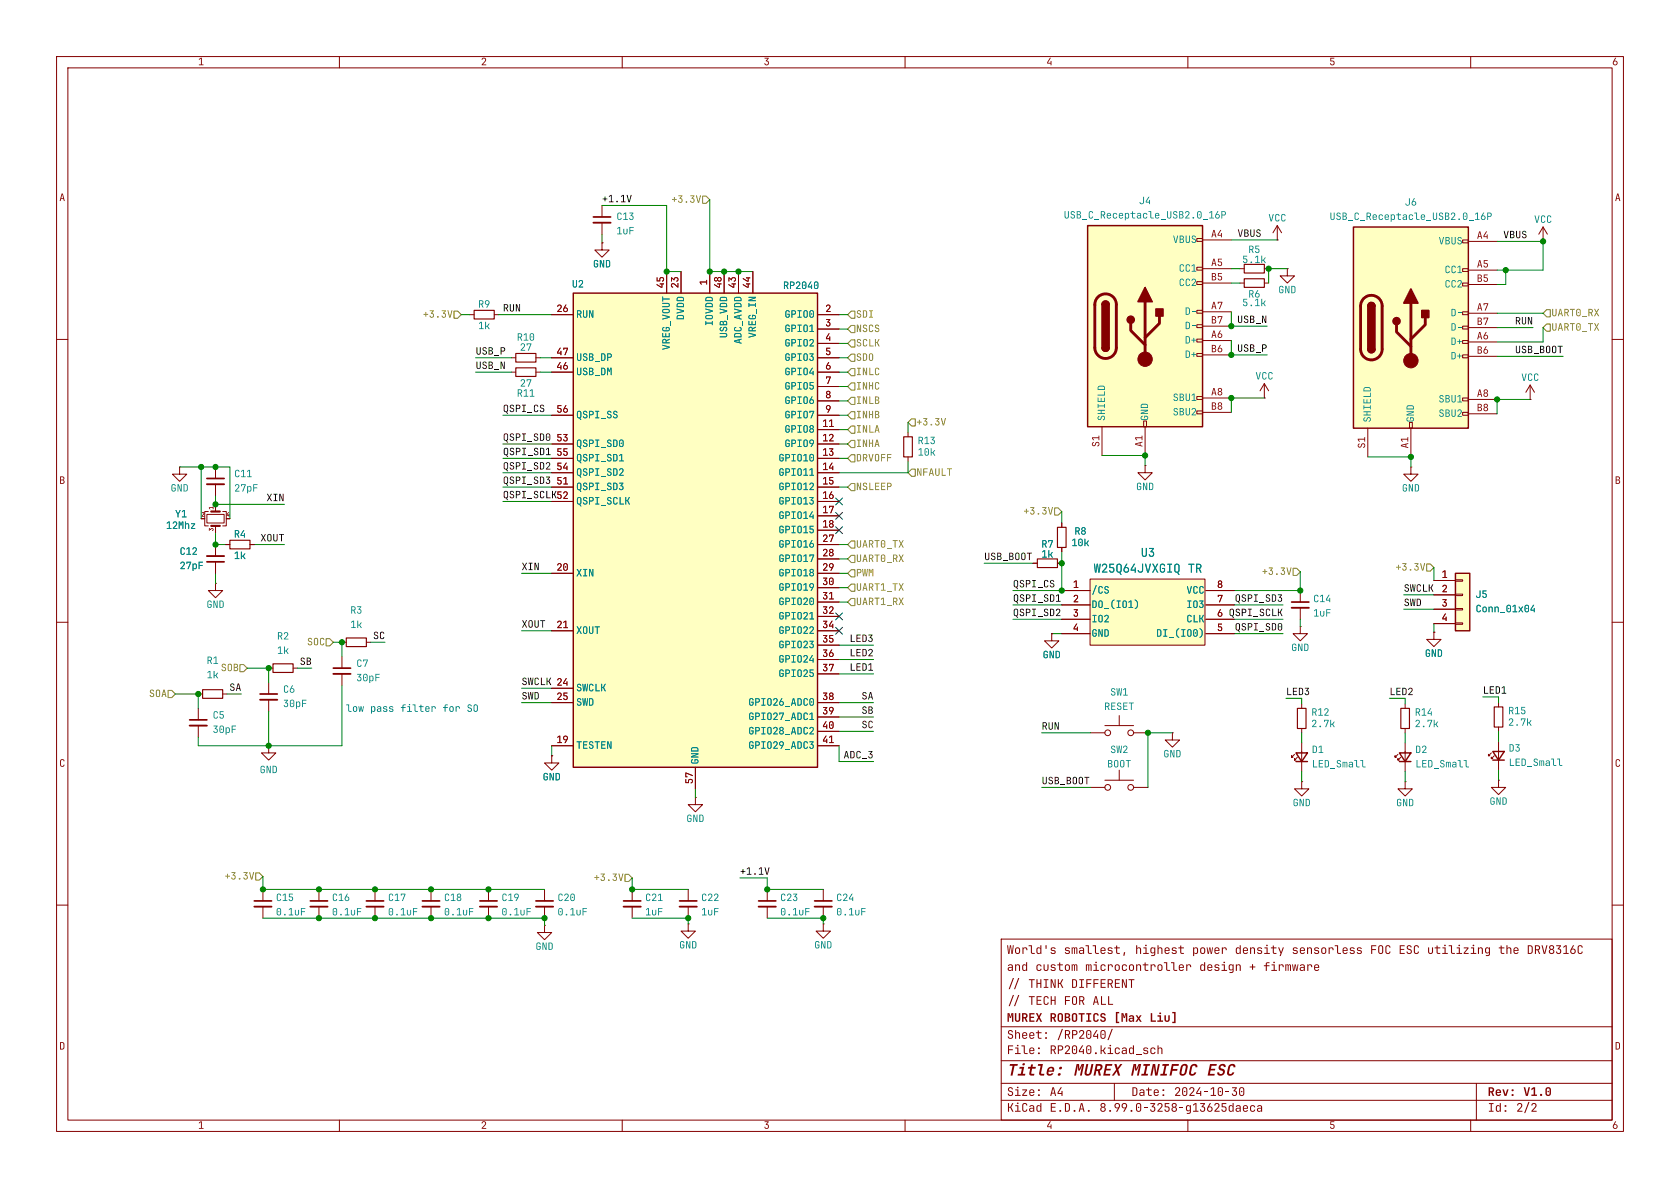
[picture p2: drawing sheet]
<svg xmlns="http://www.w3.org/2000/svg" width="297mm" height="210mm" viewBox="0 0 297 210" stroke-linecap="round" stroke-linejoin="round" font-family="sans-serif">
<defs><g id="words">
<g font-size="2.1" fill="#840000">
<text x="178" y="172.4">and</text>
<text x="183" y="172.4">custom</text>
<text x="188.1" y="169.4">smallest,</text>
<text x="191.8" y="172.4">microcontroller</text>
<text x="212" y="172.4">design</text>
<text x="218.3" y="169.4">density</text>
<text x="220.8" y="172.4">+ firmware</text>
<text x="228.4" y="169.4">sensorless</text>
<text x="178" y="184.4">Sheet:</text>
<text x="178" y="194.5">Size:</text>
<text x="263" y="194.5">Rev:</text>
</g>
<g font-size="1.8">
<text x="106.4" y="36">+1.1V</text>
<text x="218.7" y="42.1">VBUS</text>
<text x="265.7" y="42.3">VBUS</text>
<text x="88.9" y="55.3">RUN</text>
<text x="218.7" y="57.3">USB_N</text>
<text x="267.8" y="57.6">RUN</text>
<text x="84.1" y="62.9">USB_P</text>
<text x="84.1" y="65.4">USB_N</text>
<text x="218.7" y="62.4">USB_P</text>
<text x="267.8" y="62.6">USB_BOOT</text>
<text x="88.9" y="73.1">QSPI_CS</text>
<text x="88.9" y="83.2">QSPI_SD2</text>
<text x="88.9" y="78.1">QSPI_SD0</text>
<text x="88.9" y="80.7">QSPI_SD1</text>
<text x="47.1" y="88.8">XIN</text>
<text x="88.9" y="88.3">QSPI_SCLK52</text>
<text x="88.9" y="85.8">QSPI_SD3</text>
<text x="46" y="95.9">XOUT</text>
<text x="92.2" y="101">XIN</text>
<text x="179.1" y="104">QSPI_CS</text>
<text x="179.1" y="106.6">QSPI_SD1</text>
<text x="218.3" y="106.6">QSPI_SD3</text>
<text x="248.2" y="107.3">SWD</text>
<text x="248.2" y="104.8">SWCLK 2</text>
<text x="92.2" y="111.2">XOUT</text>
<text x="150.2" y="113.7">LED3</text>
<text x="179.1" y="109.1">QSPI_SD2</text>
<text x="215.2" y="109.2">6 QSPI_SCLK</text>
<text x="218.3" y="111.7">QSPI_SD0</text>
<text x="150.2" y="116.2">LED2</text>
<text x="150.2" y="118.8">LED1</text>
<text x="92.2" y="123.9">SWD</text>
<text x="92.2" y="121.3">SWCLK24</text>
<text x="152.3" y="123.9">SA</text>
<text x="152.3" y="128.9">SC</text>
<text x="152.3" y="126.4">SB</text>
<text x="184.1" y="129.2">RUN</text>
<text x="149.1" y="134.3">ADC_3</text>
<text x="184.1" y="138.8">USB_BOOT</text>
<text x="130.8" y="154.8">+1.1V</text>
</g>
<g font-size="1.8" fill="#840000">
<text x="214.1" y="42.2">A4</text>
<text x="214.1" y="47.2">A5</text>
<text x="261.1" y="42.4">A4</text>
<text x="261.1" y="47.5">A5</text>
<text x="117.6" y="51" transform="rotate(-90 117.6 51)">45</text>
<text x="120.1" y="51" transform="rotate(-90 120.1 51)">23</text>
<text x="125.2" y="50.4" transform="rotate(-90 125.2 50.4)">1</text>
<text x="127.8" y="51" transform="rotate(-90 127.8 51)">48</text>
<text x="130.3" y="51" transform="rotate(-90 130.3 51)">43</text>
<text x="132.8" y="51" transform="rotate(-90 132.8 51)">44</text>
<text x="214.1" y="49.8">B5</text>
<text x="261.1" y="50">B5</text>
<text x="98.4" y="55.4">26</text>
<text x="145.9" y="55.4">2</text>
<text x="145.9" y="57.9">3</text>
<text x="214.1" y="54.9">A7</text>
<text x="214.1" y="57.4">B7</text>
<text x="214.1" y="59.9">A6</text>
<text x="261.1" y="55.1">A7</text>
<text x="261.1" y="57.7">B7</text>
<text x="98.4" y="63">47</text>
<text x="98.4" y="65.5">46</text>
<text x="145.9" y="60.5">4</text>
<text x="145.9" y="63">5</text>
<text x="145.9" y="65.5">6</text>
<text x="214.1" y="62.5">B6</text>
<text x="261.1" y="60.2">A6</text>
<text x="261.1" y="62.7">B6</text>
<text x="145.9" y="68.1">7</text>
<text x="145.9" y="70.6">8</text>
<text x="214.1" y="70.1">A8</text>
<text x="261.1" y="70.4">A8</text>
<text x="98.4" y="73.2">56</text>
<text x="145.4" y="75.7">11</text>
<text x="145.9" y="73.2">9</text>
<text x="214.1" y="72.6">B8</text>
<text x="261.1" y="72.9">B8</text>
<text x="98.4" y="78.2">53</text>
<text x="98.4" y="80.8">55</text>
<text x="98.4" y="83.3">54</text>
<text x="145.4" y="78.2">12</text>
<text x="145.4" y="80.8">13</text>
<text x="145.4" y="83.3">14</text>
<text x="194.6" y="79" transform="rotate(-90 194.6 79)">S1</text>
<text x="202.2" y="79" transform="rotate(-90 202.2 79)">A1</text>
<text x="241.6" y="79.3" transform="rotate(-90 241.6 79.3)">S1</text>
<text x="249.2" y="79.3" transform="rotate(-90 249.2 79.3)">A1</text>
<text x="98.4" y="85.9">51</text>
<text x="98.4" y="88.4">52</text>
<text x="145.4" y="85.9">15</text>
<text x="145.4" y="88.4">16</text>
<text x="145.4" y="90.9">17</text>
<text x="145.4" y="93.5">18</text>
<text x="98.4" y="101.1">20</text>
<text x="145.4" y="96">27</text>
<text x="145.4" y="98.6">28</text>
<text x="145.4" y="101.1">29</text>
<text x="174" y="99.2">USB_BOOT 1k</text>
<text x="145.4" y="103.6">30</text>
<text x="145.4" y="106.2">31</text>
<text x="189.7" y="104.1">1</text>
<text x="189.7" y="106.7">2</text>
<text x="215.2" y="104.1">8</text>
<text x="215.2" y="106.7">7</text>
<text x="254.9" y="102.4">1</text>
<text x="254.9" y="107.4">3</text>
<text x="254.9" y="104.9">2</text>
<text x="98.4" y="111.3">21</text>
<text x="145.4" y="108.7">32</text>
<text x="145.4" y="111.3">34</text>
<text x="145.4" y="113.8">35</text>
<text x="189.7" y="109.2">3</text>
<text x="189.7" y="111.8">4</text>
<text x="215.2" y="111.8">5</text>
<text x="215.2" y="109.2">6</text>
<text x="254.9" y="110">4</text>
<text x="145.4" y="116.3">36</text>
<text x="145.4" y="118.9">37</text>
<text x="98.4" y="124">25</text>
<text x="98.4" y="121.4">24</text>
<text x="145.4" y="124">38</text>
<text x="98.4" y="131.6">19</text>
<text x="145.4" y="126.5">39</text>
<text x="145.4" y="129">40</text>
<text x="145.4" y="131.6">41</text>
<text x="122.7" y="138.6" transform="rotate(-90 122.7 138.6)">57</text>
</g>
<g font-size="1.8" fill="#008484">
<text x="138.4" y="51.7">RP2040</text>
<text x="189.4" y="97.2">10k</text>
<text x="260.9" y="108.9">Conn_01x04</text>
<text x="48.8" y="162.5">0.1uF</text>
<text x="58.7" y="162.5">0.1uF</text>
<text x="68.6" y="162.5">0.1uF</text>
<text x="78.5" y="162.5">0.1uF</text>
<text x="88.6" y="162.5">0.1uF</text>
<text x="98.6" y="162.5">0.1uF</text>
<text x="137.9" y="162.5">0.1uF</text>
<text x="147.8" y="162.5">0.1uF</text>
</g>
<g font-size="1.8" fill="#008400">
<text x="65.9" y="113.2">SC</text>
<text x="53" y="117.8">SB</text>
<text x="40.5" y="122.3">SA</text>
<text x="227.3" y="123.1">LED3</text>
<text x="245.6" y="123.1">LED2</text>
<text x="262.1" y="122.8">LED1</text>
</g>
<text font-size="1.8" fill="#0000c2" x="61.2" y="126.5">low</text>
<g font-size="1.1" fill="#840000">
<text x="35.6" y="91.4">2</text>
<text x="37.8" y="93.9" transform="rotate(-90 37.8 93.9)">3</text>
<text x="37.8" y="90.1" transform="rotate(-90 37.8 90.1)">1</text>
<text x="40" y="91.4">4</text>
</g>
</g></defs>
<path d="M10 10h277v190h-277zM12 12h273v186h-273zM60 10v2M110 10v2M160 10v2M210 10v2M260 10v2M177 166h108v32h-108z" fill="none" stroke="#840000" stroke-width=".18"/>
<g fill="#840000">
<path d="M35.2 10.4l.5-.2v1.2h.3v.1h-.8v-.1h.3v-1l-.3 .2z"/>
<path d="M85.2 10.3a.43 .43 0 0 1 .7 .1 .43 .43 0 0 1-.2 .6l-.3 .4h.6v.1h-.8l.4-.6a.28 .28 0 0 0 .2-.4 .28 .28 0 0 0-.5 0l-.2 .1z"/>
<path d="M135.2 10.2h.7l-.4 .6a.4 .4 0 0 1 .5 .3 .4 .4 0 0 1-.4 .5l-.4-.1-.1-.3h.2a.29 .29 0 0 0 .4 .1 .29 .29 0 0 0 .1-.4 .29 .29 0 0 0-.4-.1l.3-.4h-.5z"/>
<path d="M185.6 10.2h.2l-.5 .9h.4v-.3h.2v.7h-.2v-.3h-.6v-.2z"/>
<path d="M235.2 10.2h.7v.2h-.6v.3a.46 .46 0 0 1 .6 .2 .46 .46 0 0 1-.1 .6h-.5l-.2-.3h.2a.27 .27 0 0 0 .3 .2 .27 .27 0 0 0 .2-.3 .27 .27 0 0 0-.3-.2h-.3z"/>
<path d="M285.5 10.2h.2l-.3 .6a.42 .42 0 0 1 .6 .3 .42 .42 0 0 1-.4 .5 .42 .42 0 0 1-.5-.5h.2a.27 .27 0 0 0 .4 .3 .27 .27 0 0 0 0-.5 .27 .27 0 0 0-.4 .2h-.2z"/>
</g>
<path d="M60 198v2M110 198v2M160 198v2M210 198v2M260 198v2" fill="none" stroke="#840000" stroke-width=".18"/>
<g fill="#840000">
<path d="M35.2 198.4l.5-.2v1.2h.3v.1h-.8v-.1h.3v-1l-.3 .2z"/>
<path d="M85.2 198.3a.43 .43 0 0 1 .7 .1 .43 .43 0 0 1-.2 .6l-.3 .4h.6v.1h-.8l.4-.6a.28 .28 0 0 0 .2-.4 .28 .28 0 0 0-.5 0l-.2 .1z"/>
<path d="M135.2 198.2h.7l-.4 .6a.4 .4 0 0 1 .5 .3 .4 .4 0 0 1-.4 .5l-.4-.1-.1-.3h.2a.29 .29 0 0 0 .4 .1 .29 .29 0 0 0 .1-.4 .29 .29 0 0 0-.4 0l.3-.5h-.5z"/>
<path d="M185.6 198.2h.2l-.5 .9h.4v-.3h.2v.7h-.2v-.2h-.6v-.3z"/>
<path d="M235.2 198.2h.7v.2h-.6v.3a.46 .46 0 0 1 .6 .2 .46 .46 0 0 1-.1 .6h-.5l-.2-.3h.2a.27 .27 0 0 0 .3 .2 .27 .27 0 0 0 .2-.3 .27 .27 0 0 0-.3-.2h-.3z"/>
<path d="M285.5 198.2h.2l-.3 .6a.42 .42 0 0 1 .6 .3 .42 .42 0 0 1-.4 .5 .42 .42 0 0 1-.5-.5h.2a.27 .27 0 0 0 .4 .3 .27 .27 0 0 0 0-.5 .27 .27 0 0 0-.4 .2h-.2z"/>
</g>
<path d="M10 60h2M10 110h2M10 160h2" fill="none" stroke="#840000" stroke-width=".18"/>
<g fill="#840000">
<path d="M10.9 34.2h.2l.4 1.3h-.2l-.1-.3h-.4l-.1 .3h-.2l.2-.5h.5l-.2-.7-.2 .7h-.1z"/>
<path d="M10.6 84.2h.4a.33 .33 0 0 1 .4 .3 .33 .33 0 0 1-.2 .3l.2 .3-.1 .3-.7 .1v-.1h.5l.2-.2-.2-.2-.3-.1v.5h-.2v-.6h.5l.1-.2-.1-.2h-.3v.4h-.2z"/>
<path d="M10.7 134.3l.5-.1 .2 .3-.2 .1-.2-.3-.2 .1v.9l.3 .1 .1-.2h.2a.39 .39 0 0 1-.4 .4 .39 .39 0 0 1-.4-.4z"/>
<path d="M10.6 184.2l.6 .1 .2 .3-.1 .8-.7 .1v-.1a.38 .38 0 0 0 .6-.3v-.6l-.4-.1v1h-.2z"/>
</g>
<path d="M285 60h2M285 110h2M285 160h2" fill="none" stroke="#840000" stroke-width=".18"/>
<g fill="#840000">
<path d="M285.9 34.2h.2l.4 1.3h-.2l-.1-.3h-.4l-.1 .3h-.2l.2-.5h.5l-.2-.7-.2 .7h-.1z"/>
<path d="M285.6 84.2h.4a.33 .33 0 0 1 .4 .3 .33 .33 0 0 1-.2 .3l.2 .3-.1 .3-.7 .1v-.1h.5l.2-.2-.2-.2-.3-.1v.5h-.2v-.6h.5l.1-.2-.1-.2h-.3v.4h-.2z"/>
<path d="M285.7 134.3l.5-.1 .2 .3-.2 .1-.2-.3-.2 .1v.9l.3 .1 .1-.2h.2a.39 .39 0 0 1-.4 .4 .39 .39 0 0 1-.4-.4z"/>
<path d="M285.6 184.2l.6 .1 .2 .3-.1 .8-.7 .1v-.1a.38 .38 0 0 0 .6-.3v-.6l-.4-.1v1h-.2z"/>
<path d="M200.2 192.2l.6 .1 .3 .4-.1 .9-.3 .1h-.5v-.1a.44 .44 0 0 0 .7-.3v-.8l-.5-.1v1.2h-.2z"/>
<path d="M201.5 192.7l.4-.1a.37 .37 0 0 1 .4 .3v.8h-.2v-.2a.38 .38 0 0 1-.4 .2 .38 .38 0 0 1-.3-.3h.2l.2 .2a.3 .3 0 0 0 .3-.1 .3 .3 0 0 0 0-.3h-.4l-.1 .2h-.2l.2-.3 .5-.1a.26 .26 0 0 0-.1-.3 .26 .26 0 0 0-.4 .2h-.1z"/>
<path d="M202.6 192.6h.4v-.4h.1v.4h.5v.1h-.5v.8l.5 .1v.1l-.6-.1v-.9h-.4z"/>
<path d="M204.1 192.7l.5-.1a.49 .49 0 0 1 .3 .6h-.8a.29 .29 0 0 0 .2 .4 .29 .29 0 0 0 .4-.2h.2a.46 .46 0 0 1-.6 .3 .46 .46 0 0 1-.3-.4v-.3l.7 .1a.27 .27 0 0 0-.3-.4 .27 .27 0 0 0-.3 .3h-.1z"/>
<path d="M207.8 192.3a.5 .5 0 0 1 .8 .1 .5 .5 0 0 1-.2 .7l-.4 .5h.7v.1h-1v-.1l.5-.6a.33 .33 0 0 0 .3-.5 .33 .33 0 0 0-.6 0v.1h-.2z"/>
<path d="M209.1 192.3l.3-.1 .4 .1 .1 1a.46 .46 0 0 1-.5 .5 .46 .46 0 0 1-.4-.5v-.7h.2v.7a.28 .28 0 0 0 .2 .3 .28 .28 0 0 0 .3-.3v-.7a.28 .28 0 0 0-.3-.3 .28 .28 0 0 0-.2 .3h-.2z"/>
<path d="M210.3 192.3a.5 .5 0 0 1 .8 .1 .5 .5 0 0 1-.2 .7l-.4 .5h.7v.1h-.9v-.1l.5-.6a.33 .33 0 0 0 .2-.5 .33 .33 0 0 0-.5 0l-.1 .1h-.2z"/>
<path d="M212 192.2h.3l-.6 1h.5v-.4h.2v.9h-.2v-.3h-.7v-.3z"/>
<path d="M212.9 193h.7v.1h-.7z"/>
<path d="M214 192.5l.4-.3h.2v1.4h.4v.1h-1v-.1h.5v-1.2l-.5 .3z"/>
<path d="M215.4 192.3l.3-.1 .4 .1 .1 1a.46 .46 0 0 1-.5 .5 .46 .46 0 0 1-.4-.5v-.7h.2v.7a.28 .28 0 0 0 .2 .3 .28 .28 0 0 0 .3-.3v-.7a.28 .28 0 0 0-.3-.3 .28 .28 0 0 0-.2 .3h-.2z"/>
<path d="M216.7 193h.6v.1h-.6z"/>
<path d="M217.8 192.2h.9v.2l-.5 .4a.46 .46 0 0 1 .5 .4 .46 .46 0 0 1-.4 .5 .44 .44 0 0 1-.5-.4h.2a.31 .31 0 0 0 .3 .3 .31 .31 0 0 0 .3-.4 .31 .31 0 0 0-.4-.3h-.1v-.1l.3-.4h-.6z"/>
<path d="M219.2 192.3l.3-.1 .4 .1 .1 1a.46 .46 0 0 1-.5 .5 .46 .46 0 0 1-.4-.5v-.7h.1v.7a.28 .28 0 0 0 .3 .3 .28 .28 0 0 0 .3-.3v-.7a.28 .28 0 0 0-.3-.3 .28 .28 0 0 0-.3 .3h-.1z"/>
<circle cx="205.7" cy="192.7" r=".17"/>
<circle cx="205.7" cy="193.6" r=".17"/>
<circle cx="209.4" cy="193" r=".13"/>
<circle cx="215.7" cy="193" r=".13"/>
<circle cx="219.5" cy="193" r=".13"/>
</g>
<path d="M177 194.5h108" fill="none" stroke="#840000" stroke-width=".18"/>
<g fill="#840000">
<path d="M178.2 195h.2v.7h.2l.4-.7h.2l-.4 .7 .4 .8h-.2l-.4-.7h-.2v.7h-.2z"/>
<path d="M179.5 195.4h.5v1h.4v.1h-1v-.1h.4v-.9h-.3z"/>
<path d="M180.8 195.1l.3-.1h.3l.2 .4h-.2a.26 .26 0 0 0-.2-.3 .26 .26 0 0 0-.3 .3v.7a.26 .26 0 0 0 .3 .3 .26 .26 0 0 0 .2-.3h.2a.45 .45 0 0 1-.4 .5 .45 .45 0 0 1-.5-.5z"/>
<path d="M182 195.5l.4-.1a.37 .37 0 0 1 .4 .3v.8h-.1v-.2a.38 .38 0 0 1-.5 .2 .38 .38 0 0 1-.3-.3h.2l.2 .2a.3 .3 0 0 0 .3-.1 .3 .3 0 0 0 .1-.3h-.4l-.2 .2h-.2l.2-.3 .6-.1a.26 .26 0 0 0-.2-.3 .26 .26 0 0 0-.3 .2h-.2z"/>
<path d="M183.3 195.5l.1-.1a.34 .34 0 0 1 .5 .2v-.6h.2v1.5h-.2v-.2a.36 .36 0 0 1-.4 .2 .36 .36 0 0 1-.3-.4v-.3h.2v.3a.25 .25 0 0 0 .3 .3 .25 .25 0 0 0 .2-.3v-.3a.25 .25 0 0 0-.2-.3 .25 .25 0 0 0-.3 .3h-.2z"/>
<path d="M185.8 195h.8v.2h-.6v.4h.6v.2h-.6v.6h.6v.1h-.8z"/>
<path d="M188.3 195l.6 .1 .2 .4-.1 .9-.2 .1h-.5v-.1a.44 .44 0 0 0 .7-.3l-.1-.8-.4-.1v1.2h-.2z"/>
<path d="M191.1 195h.2l.4 1.5h-.1l-.1-.4h-.5l-.1 .4h-.2l.1-.5h.6l-.2-.9-.2 .9h-.2z"/>
<path d="M194.6 195.1a.42 .42 0 0 1 .7 0 .42 .42 0 0 1-.1 .6 .46 .46 0 0 1 0 .8 .46 .46 0 0 1-.7-.4h.2a.3 .3 0 0 0 .4 .3 .3 .3 0 0 0 .1-.5 .3 .3 0 0 0-.5 .1l-.2 .1 .1-.2 .2-.2-.3-.3h.2a.26 .26 0 0 0 .4 .2 .26 .26 0 0 0 .1-.4 .26 .26 0 0 0-.5 .1l-.2 .1z"/>
<path d="M197.1 195.1a.53 .53 0 0 1 .8 0 .53 .53 0 0 1 0 .8l-.4 .6h-.2l.4-.6-.5-.1-.2-.3h.2a.31 .31 0 0 0 .5 .2 .31 .31 0 0 0 0-.5 .31 .31 0 0 0-.5 .2l-.2 .1z"/>
<path d="M198.4 195.1a.53 .53 0 0 1 .8 0 .53 .53 0 0 1-.1 .8l-.3 .6h-.2l.3-.6-.5-.1-.1-.3h.2a.31 .31 0 0 0 .4 .2 .31 .31 0 0 0 .1-.5 .31 .31 0 0 0-.5 .2l-.2 .1z"/>
<path d="M200.9 195.1l.4-.1 .4 .1 .1 1a.46 .46 0 0 1-.5 .5 .46 .46 0 0 1-.5-.5v-.7h.2v.7a.28 .28 0 0 0 .3 .3 .28 .28 0 0 0 .3-.3v-.7a.28 .28 0 0 0-.3-.3 .28 .28 0 0 0-.3 .3h-.2z"/>
<path d="M202.2 195.8h.7v.1h-.7z"/>
<path d="M203.4 195h.8v.2l-.4 .4a.46 .46 0 0 1 .5 .4 .46 .46 0 0 1-.4 .5 .44 .44 0 0 1-.6-.4h.2a.31 .31 0 0 0 .4 .3 .31 .31 0 0 0 .2-.4 .31 .31 0 0 0-.3-.3h-.2v-.1l.4-.4h-.6z"/>
<path d="M204.7 195.1a.5 .5 0 0 1 .8 .1 .5 .5 0 0 1-.2 .7l-.5 .5h.7v.1h-.9v-.1l.5-.6a.33 .33 0 0 0 .3-.5 .33 .33 0 0 0-.6 0v.1h-.2z"/>
<path d="M205.9 195h.8v.2h-.6v.4a.53 .53 0 0 1 .6 .2 .53 .53 0 0 1 0 .6l-.2 .1a.45 .45 0 0 1-.6-.4h.1a.31 .31 0 0 0 .4 .3 .31 .31 0 0 0 .3-.4 .31 .31 0 0 0-.4-.3h-.4z"/>
<path d="M207.2 195.1a.42 .42 0 0 1 .7 0 .42 .42 0 0 1-.1 .6 .46 .46 0 0 1 0 .8 .46 .46 0 0 1-.7-.4h.2a.3 .3 0 0 0 .4 .3 .3 .3 0 0 0 .1-.5 .3 .3 0 0 0-.5 .1l-.2 .1 .1-.2 .2-.2-.3-.3h.2a.26 .26 0 0 0 .4 .2 .26 .26 0 0 0 .1-.4 .26 .26 0 0 0-.5 .1l-.2 .1z"/>
<path d="M208.5 195.8h.7v.1h-.7z"/>
<path d="M209.8 195.5l.3-.1 .3 .2v-.2h.1v1.4l-.7 .1v-.2h.5l.1-.5-.4 .2a.37 .37 0 0 1-.3-.4v-.2h.1v.2a.25 .25 0 0 0 .3 .3 .25 .25 0 0 0 .3-.3v-.2a.25 .25 0 0 0-.3-.3 .25 .25 0 0 0-.3 .3h-.1z"/>
<path d="M210.9 195.3l.4-.3h.2v1.4h.4v.1h-1v-.1h.4v-1.2l-.4 .3z"/>
<path d="M212.2 195h.8v.2l-.4 .4a.46 .46 0 0 1 .5 .4 .46 .46 0 0 1-.4 .5 .44 .44 0 0 1-.6-.4h.2a.31 .31 0 0 0 .4 .3 .31 .31 0 0 0 .2-.4 .31 .31 0 0 0-.3-.3h-.2v-.1l.4-.4h-.6z"/>
<path d="M213.9 195h.2l-.4 .7a.49 .49 0 0 1 .7 .3 .49 .49 0 0 1-.5 .6 .49 .49 0 0 1-.5-.5h.2a.31 .31 0 0 0 .4 .2 .31 .31 0 0 0 .1-.5 .31 .31 0 0 0-.5 .2l-.2 .1z"/>
<path d="M214.8 195.1a.5 .5 0 0 1 .7 .1 .5 .5 0 0 1-.2 .7l-.4 .5h.7v.1h-.9v-.1l.5-.6a.33 .33 0 0 0 .2-.5 .33 .33 0 0 0-.5 0v.1h-.2z"/>
<path d="M216 195h.8v.2h-.6v.4a.52 .52 0 0 1 .6 .1 .52 .52 0 0 1 0 .7l-.2 .1a.45 .45 0 0 1-.7-.4h.2a.31 .31 0 0 0 .4 .3 .31 .31 0 0 0 .2-.4 .31 .31 0 0 0-.3-.3h-.4z"/>
<path d="M217.3 195.5l.1-.1a.34 .34 0 0 1 .5 .2v-.6h.2v1.5h-.2v-.2a.37 .37 0 0 1-.4 .2 .37 .37 0 0 1-.3-.4v-.3h.2v.3a.25 .25 0 0 0 .3 .3 .25 .25 0 0 0 .2-.3v-.3a.25 .25 0 0 0-.2-.3 .25 .25 0 0 0-.3 .3h-.2z"/>
<path d="M218.6 195.5l.3-.1a.37 .37 0 0 1 .5 .3v.8h-.2v-.2a.38 .38 0 0 1-.5 .2 .38 .38 0 0 1-.3-.3h.2l.2 .2a.3 .3 0 0 0 .3-.1 .3 .3 0 0 0 .1-.3h-.4l-.2 .2h-.2l.2-.3 .6-.1a.26 .26 0 0 0-.2-.3 .26 .26 0 0 0-.3 .2h-.2z"/>
<path d="M219.8 195.5l.5-.1a.49 .49 0 0 1 .3 .6h-.7a.29 .29 0 0 0 .2 .4 .29 .29 0 0 0 .3-.2h.2a.46 .46 0 0 1-.5 .3 .46 .46 0 0 1-.4-.4v-.3l.7 .1a.27 .27 0 0 0-.2-.4 .27 .27 0 0 0-.3 .3h-.2z"/>
<path d="M221.1 195.5l.3-.1a.41 .41 0 0 1 .5 .4h-.2l-.1-.3a.27 .27 0 0 0-.4 .3v.3a.27 .27 0 0 0 .2 .3 .27 .27 0 0 0 .3-.2h.2a.46 .46 0 0 1-.5 .4 .46 .46 0 0 1-.4-.5z"/>
<path d="M222.3 195.5l.4-.1a.37 .37 0 0 1 .4 .3v.8h-.2v-.2a.38 .38 0 0 1-.4 .2 .38 .38 0 0 1-.3-.3h.2l.2 .2a.3 .3 0 0 0 .3-.1 .3 .3 0 0 0 0-.3h-.4l-.1 .2h-.2l.2-.3 .5-.1a.26 .26 0 0 0-.1-.3 .26 .26 0 0 0-.4 .2h-.1z"/>
<circle cx="187.4" cy="196.4" r=".17"/>
<circle cx="190" cy="196.4" r=".17"/>
<circle cx="192.5" cy="196.4" r=".17"/>
<circle cx="196.3" cy="196.4" r=".17"/>
<circle cx="200" cy="196.4" r=".17"/>
<circle cx="201.3" cy="195.8" r=".13"/>
</g>
<path d="M177 191.5h108" fill="none" stroke="#840000" stroke-width=".18"/>
<g fill="#840000">
<path d="M263.2 192.2h.6l.3 .2v.4l-.2 .3 .3 .6h-.3l-.3-.6h-.2v.6h-.2v-.8h.5l.2-.2-.1-.2-.4-.1v.5h-.2z"/>
<path d="M269.4 192.2h.2l.3 1.3 .3-1.3h.3l-.4 1.5h-.3z"/>
<path d="M270.7 192.5l.4-.3h.3v1.3h.3v.2h-1v-.2h.4v-1l-.4 .2z"/>
<path d="M273.3 192.3l.4-.1 .4 .1 .1 1a.49 .49 0 0 1-.5 .5 .49 .49 0 0 1-.5-.5v-.7h.3v.9h.3l.1-.2v-.8l-.3-.1-.1 .2h-.3z"/>
<path d="M178.3 192.3l.2-.1h.4l.2 .4h-.2a.25 .25 0 0 0-.4-.2 .25 .25 0 0 0 0 .4 .49 .49 0 0 1 .6 .3 .49 .49 0 0 1-.1 .6h-.6l-.2-.3 .1-.1a.29 .29 0 0 0 .5 .3 .29 .29 0 0 0-.1-.5 .47 .47 0 0 1-.5-.7z"/>
<path d="M186.1 192.2h.2l.4 1.5h-.2l-.1-.4h-.4l-.1 .4h-.2l.1-.5h.6l-.2-.9-.2 .9h-.2z"/>
<path d="M187.5 192.2h.2l-.6 1h.6v-.4h.1v.9h-.1v-.3h-.7v-.3z"/>
<path d="M263.2 195h.8v.2h-.3v1.2h.3v.1h-.8v-.1h.3v-1.2h-.3z"/>
<path d="M264.5 195.5l.1-.1a.34 .34 0 0 1 .5 .2v-.6h.2v1.5h-.2v-.2a.36 .36 0 0 1-.4 .2 .36 .36 0 0 1-.3-.4v-.3h.2v.3a.25 .25 0 0 0 .3 .3 .25 .25 0 0 0 .2-.3v-.3a.25 .25 0 0 0-.2-.3 .25 .25 0 0 0-.3 .3h-.2z"/>
<path d="M268.3 195.1a.5 .5 0 0 1 .8 .1 .5 .5 0 0 1-.2 .7l-.5 .5h.7v.1h-.9v-.1l.5-.6a.33 .33 0 0 0 .3-.5 .33 .33 0 0 0-.6 0v.1h-.2z"/>
<path d="M270.2 194.8h.2l-.7 2h-.2z"/>
<path d="M270.8 195.1a.5 .5 0 0 1 .8 .1 .5 .5 0 0 1-.2 .7l-.4 .5h.7v.1h-1v-.1l.5-.6a.33 .33 0 0 0 .3-.5 .33 .33 0 0 0-.6 0v.1h-.2z"/>
<circle cx="272.4" cy="193.6" r=".2"/>
<circle cx="273.7" cy="193" r=".14"/>
<circle cx="179.9" cy="192.2" r=".14"/>
<circle cx="183.7" cy="192.7" r=".17"/>
<circle cx="183.7" cy="193.6" r=".17"/>
<circle cx="266.1" cy="195.5" r=".17"/>
<circle cx="266.1" cy="196.4" r=".17"/>
</g>
<path d="M177 187.5h108" fill="none" stroke="#840000" stroke-width=".18"/>
<g fill="#840000">
<path d="M178.6 188.1h1.3v.3h-.5l-.4 1.7h-.3l.3-1.7h-.5z"/>
<path d="M180.3 188.6h.8l-.3 1.2h.5l-.1 .3h-1.3l.1-.3h.5l.2-.9h-.5z"/>
<path d="M181.8 188.6h.4l.1-.4h.3l-.1 .4h.6v.3h-.6l-.2 .9h.6l-.1 .3h-.5a.34 .34 0 0 1-.3-.4l.1-.8h-.4z"/>
<path d="M183.5 188.1h.9l-.3 1.6 .5 .1v.3h-.5a.37 .37 0 0 1-.4-.5l.3-1.2h-.5z"/>
<path d="M185.3 188.8l.1-.1a.59 .59 0 0 1 .8 0 .59 .59 0 0 1 .1 .8h-.9a.29 .29 0 0 0 .1 .4 .29 .29 0 0 0 .4-.2h.3a.63 .63 0 0 1-.8 .5 .63 .63 0 0 1-.3-1h.9a.31 .31 0 0 0-.3-.4 .31 .31 0 0 0-.3 .4h-.3z"/>
<path d="M190.3 188.1h.5v.9l.4-.9h.5l-.5 2h-.3l.5-1.9-.5 1.1h-.3l-.1-1.1-.3 1.9h-.3z"/>
<path d="M192.1 188.1h.3l-.3 1.5a.28 .28 0 0 0 .3 .3 .28 .28 0 0 0 .3-.3l.3-1.5h.3l-.3 1.5a.62 .62 0 0 1-.6 .6 .62 .62 0 0 1-.7-.6z"/>
<path d="M193.7 188.1h.7a.59 .59 0 0 1 .6 .6 .59 .59 0 0 1-.6 .6l.2 .8h-.3l-.2-.8h-.3l-.1 .8h-.4l.3-1.1h.6a.32 .32 0 0 0 .3-.2 .32 .32 0 0 0-.2-.4h-.3l-.1 .6h-.3z"/>
<path d="M195.5 188.1h1.2l-.1 .3h-.9l-.1 .5h.8l-.1 .3h-.7l-.2 .6h.9l-.1 .3h-1.2z"/>
<path d="M197 188.1h.4l.2 .7 .5-.7h.3l-.7 1 .3 1h-.4l-.2-.7-.5 .7h-.4l.8-1z"/>
<path d="M200.4 188.1h.4l.1 .9 .4-.9h.4l-.4 2h-.3l.5-1.9-.5 1.1h-.3l-.1-1.1-.3 1.9h-.3z"/>
<path d="M202.2 188.1h1.1v.3h-.4l-.3 1.4h.4l-.1 .3h-1.2l.1-.3h.4l.3-1.4h-.4z"/>
<path d="M203.8 188.1h.4l.2 1.6 .3-1.6h.3l-.4 2h-.4l-.2-1.6-.3 1.6h-.3z"/>
<path d="M205.5 188.1h1.2l-.1 .3h-.4l-.3 1.4h.4v.3h-1.2l.1-.3h.4l.3-1.4h-.4z"/>
<path d="M207.2 188.1h1.2v.3h-.9l-.2 .6h.9l-.1 .3h-.8l-.2 .8h-.3z"/>
<path d="M208.9 188.3a.58 .58 0 0 1 .7-.2 .58 .58 0 0 1 .4 .6l-.2 .8a.64 .64 0 0 1-.6 .7 .64 .64 0 0 1-.7-.5h.4a.29 .29 0 0 0 .3 .2 .29 .29 0 0 0 .2-.3l.2-.9a.28 .28 0 0 0-.3-.3 .28 .28 0 0 0-.2 .3l-.2 1h-.4z"/>
<path d="M210.6 188.3l.2-.2a.54 .54 0 0 1 .6 0 .54 .54 0 0 1 .3 .6h-.4a.29 .29 0 0 0-.3-.3 .29 .29 0 0 0-.3 .3l-.1 .9a.29 .29 0 0 0 .3 .3 .29 .29 0 0 0 .2-.3h.4a.64 .64 0 0 1-.6 .6 .64 .64 0 0 1-.7-.6l.2-1.1z"/>
<path d="M213.9 188.1h1.2v.3h-.9l-.1 .5h.7v.3h-.8l-.1 .6h.9l-.1 .3h-1.2z"/>
<path d="M215.6 188.3l.2-.2a.53 .53 0 0 1 .6 0 .53 .53 0 0 1 .3 .5h-.4a.27 .27 0 0 0-.4-.2 .27 .27 0 0 0 0 .5 .68 .68 0 0 1 .6 .9 .68 .68 0 0 1-1.1 .3l-.2-.2v-.3h.3a.32 .32 0 0 0 .5 .2 .32 .32 0 0 0 0-.5 .57 .57 0 0 1-.6-.4 .57 .57 0 0 1 .2-.6z"/>
<path d="M217.3 188.3l.2-.2a.54 .54 0 0 1 .6 0 .54 .54 0 0 1 .3 .6h-.4a.29 .29 0 0 0-.2-.3 .29 .29 0 0 0-.3 .3l-.2 .9a.29 .29 0 0 0 .3 .3 .29 .29 0 0 0 .3-.3h.3a.64 .64 0 0 1-.6 .6 .64 .64 0 0 1-.7-.6l.3-1.1z"/>
<path d="M178.2 184.8h.9v.2h-.7v.5h.6v.1h-.6v.7h-.2z"/>
<path d="M179.5 185.2h.5v1h.4v.1h-1v-.1h.4v-.9h-.3z"/>
<path d="M180.6 184.8h.6v1.3l.5 .1v.1l-.6-.1-.1-1.2h-.4z"/>
<path d="M182.1 185.3l.5-.1a.49 .49 0 0 1 .3 .6h-.8a.29 .29 0 0 0 .2 .4 .29 .29 0 0 0 .4-.2h.2a.46 .46 0 0 1-.6 .3 .46 .46 0 0 1-.3-.4v-.3l.7 .1a.27 .27 0 0 0-.3-.4 .27 .27 0 0 0-.3 .3h-.1z"/>
<path d="M185.8 184.8h.6l.3 .3a.45 .45 0 0 1-.3 .6l.3 .6h-.2l-.3-.6h-.3v.6h-.1v-.8h.4a.27 .27 0 0 0 .3-.3 .27 .27 0 0 0-.3-.2h-.3v.5h-.1z"/>
<path d="M187 184.8h.5a.45 .45 0 0 1 .5 .4 .45 .45 0 0 1-.5 .5h-.3v.6h-.2v-.8h.5a.28 .28 0 0 0 .3-.3 .28 .28 0 0 0-.3-.2h-.3v.5h-.2z"/>
<path d="M188.3 184.9a.5 .5 0 0 1 .8 .1 .5 .5 0 0 1-.2 .7l-.4 .5h.7v.1h-.9v-.1l.5-.6a.33 .33 0 0 0 .2-.5 .33 .33 0 0 0-.5 0l-.1 .1h-.2z"/>
<path d="M189.6 184.9l.4-.1 .3 .1 .1 1a.46 .46 0 0 1-.4 .5 .46 .46 0 0 1-.5-.5v-.7h.2v.7a.28 .28 0 0 0 .3 .3 .28 .28 0 0 0 .2-.3v-.7a.28 .28 0 0 0-.2-.3 .28 .28 0 0 0-.3 .3h-.2z"/>
<path d="M191.3 184.8h.2l-.6 1h.5v-.4h.2v.9h-.2v-.3h-.7v-.3z"/>
<path d="M192.1 184.9l.4-.1 .3 .1 .1 1a.46 .46 0 0 1-.4 .5 .46 .46 0 0 1-.5-.5v-.7h.2v.7a.28 .28 0 0 0 .3 .3 .28 .28 0 0 0 .3-.3v-.7a.28 .28 0 0 0-.3-.3 .28 .28 0 0 0-.3 .3h-.2z"/>
<path d="M194.6 184.8h.2v.9h.2l.3-.5h.2l-.4 .5 .4 .6h-.2l-.3-.5h-.2v.5h-.2z"/>
<path d="M195.8 185.2h.6v1h.4v.1h-1v-.1h.4v-.9h-.4z"/>
<path d="M197.2 185.3l.3-.1a.41 .41 0 0 1 .5 .4h-.2l-.1-.3a.27 .27 0 0 0-.4 .3v.3a.27 .27 0 0 0 .2 .3 .27 .27 0 0 0 .3-.2h.2a.46 .46 0 0 1-.5 .4 .46 .46 0 0 1-.4-.5z"/>
<path d="M198.4 185.3l.4-.1a.37 .37 0 0 1 .4 .3v.8h-.2v-.2a.38 .38 0 0 1-.4 .2 .38 .38 0 0 1-.3-.3h.2l.1 .2a.3 .3 0 0 0 .4-.1 .3 .3 0 0 0 0-.3h-.4l-.1 .2h-.2l.2-.3 .5-.1a.26 .26 0 0 0-.1-.3 .26 .26 0 0 0-.4 .2h-.2z"/>
<path d="M199.7 185.3v-.1a.34 .34 0 0 1 .6 .2v-.6h.2v1.5h-.2v-.2a.37 .37 0 0 1-.5 .2 .37 .37 0 0 1-.2-.4v-.3h.2v.3a.25 .25 0 0 0 .2 .3 .25 .25 0 0 0 .3-.3v-.3a.25 .25 0 0 0-.3-.3 .25 .25 0 0 0-.2 .3h-.2z"/>
<path d="M200.8 186.4h1v.1h-1z"/>
<path d="M202.2 185.2h.6l.2 .3h-.2a.22 .22 0 0 0-.3-.2 .22 .22 0 0 0-.1 .3l.3 .1a.39 .39 0 0 1 .2 .5 .39 .39 0 0 1-.6 .1l-.2-.2 .2-.1a.23 .23 0 0 0 .3 .2 .23 .23 0 0 0 .1-.4l-.5-.1z"/>
<path d="M203.5 185.3l.3-.1a.41 .41 0 0 1 .5 .4h-.2l-.1-.3a.27 .27 0 0 0-.4 .3v.3a.27 .27 0 0 0 .2 .3 .27 .27 0 0 0 .3-.2h.2a.46 .46 0 0 1-.5 .4 .46 .46 0 0 1-.4-.5z"/>
<path d="M204.6 184.8h.2v.6a.35 .35 0 0 1 .4-.2 .35 .35 0 0 1 .3 .4v.7h-.2v-.7a.25 .25 0 0 0-.2-.3 .25 .25 0 0 0-.3 .3v.7h-.2z"/>
<circle cx="181" cy="188.1" r=".22"/>
<circle cx="187.5" cy="188.8" r=".25"/>
<circle cx="187.3" cy="189.9" r=".25"/>
<circle cx="183.7" cy="185.3" r=".17"/>
<circle cx="183.7" cy="186.2" r=".17"/>
<circle cx="190" cy="185.6" r=".13"/>
<circle cx="192.5" cy="185.6" r=".13"/>
<circle cx="193.7" cy="186.2" r=".17"/>
<circle cx="196.3" cy="184.8" r=".14"/>
</g>
<path d="M177 181.5h108" fill="none" stroke="#840000" stroke-width=".18"/>
<g fill="#840000">
<path d="M178.3 182.2l.2-.1h.4l.2 .4h-.2a.25 .25 0 0 0-.4-.2 .25 .25 0 0 0 0 .4 .49 .49 0 0 1 .6 .3 .49 .49 0 0 1-.1 .6h-.6l-.2-.3 .1-.1a.29 .29 0 0 0 .5 .3 .29 .29 0 0 0-.1-.5 .47 .47 0 0 1-.5-.7z"/>
<path d="M179.5 182.1h.1v.6a.35 .35 0 0 1 .4-.2 .35 .35 0 0 1 .3 .4v.7h-.2v-.7a.25 .25 0 0 0-.2-.3 .25 .25 0 0 0-.3 .3v.7h-.1z"/>
<path d="M187.7 181.9h.2l-.7 2h-.2z"/>
<path d="M188.3 182.1h.6l.3 .3a.45 .45 0 0 1-.3 .6l.3 .6h-.2l-.3-.6h-.2v.6h-.2v-.8h.4a.27 .27 0 0 0 .3-.3 .27 .27 0 0 0-.3-.2h-.2v.5h-.2z"/>
<path d="M189.5 182.1h.5a.45 .45 0 0 1 .5 .4 .45 .45 0 0 1-.5 .5h-.3v.6h-.2v-.8h.5a.28 .28 0 0 0 .3-.3 .28 .28 0 0 0-.3-.2h-.3v.5h-.2z"/>
<path d="M190.9 182.2a.5 .5 0 0 1 .7 .1 .5 .5 0 0 1-.2 .7l-.4 .5h.7v.1h-.9v-.1l.5-.6a.33 .33 0 0 0 .2-.5 .33 .33 0 0 0-.5 0l-.1 .1h-.1z"/>
<path d="M192.1 182.2l.4-.1 .3 .1 .1 1a.46 .46 0 0 1-.4 .5 .46 .46 0 0 1-.5-.5v-.7h.2v.7a.28 .28 0 0 0 .3 .3 .28 .28 0 0 0 .3-.3v-.7a.28 .28 0 0 0-.3-.3 .28 .28 0 0 0-.3 .3h-.2z"/>
<path d="M193.8 182.1h.2l-.6 1h.5v-.4h.2v.9h-.2v-.3h-.6v-.3z"/>
<path d="M194.6 182.2l.4-.1 .4 .1 .1 1a.46 .46 0 0 1-.5 .5 .46 .46 0 0 1-.5-.5v-.7h.2v.7a.28 .28 0 0 0 .3 .3 .28 .28 0 0 0 .3-.3v-.7a.28 .28 0 0 0-.3-.3 .28 .28 0 0 0-.3 .3h-.2z"/>
<path d="M196.5 181.9h.2l-.7 2h-.2z"/>
<path d="M178.1 179.1h.4l.1 .7 .2-.7h.3v1.5h-.2l.1-1.4-.3 .8h-.2l-.2-.8 .1 1.4h-.3z"/>
<path d="M179.4 179.1h.3v1.2l.2 .1 .2-.1v-1.2h.3v1.1a.48 .48 0 0 1-.5 .5 .48 .48 0 0 1-.5-.5z"/>
<path d="M180.7 179.1h.7l.2 .2v.4l-.2 .3 .3 .6h-.3l-.3-.6h-.2v.6h-.2v-.8h.5l.2-.2-.1-.2-.4-.1v.5h-.2z"/>
<path d="M182 179.1h.9v.2h-.7v.4h.6v.2h-.6v.5h.7v.2h-.9z"/>
<path d="M183.1 179.1h.3l.3 .5 .2-.5h.3l-.4 .7 .4 .8h-.3l-.2-.5-.3 .5h-.3l.4-.8z"/>
<path d="M185.7 179.1h.7l.2 .2 .1 .4-.3 .3 .3 .6h-.3l-.2-.6h-.2v.6h-.3v-.8h.6l.1-.2-.1-.2-.3-.1v.5h-.3z"/>
<path d="M187.1 179.2l.1-.1a.47 .47 0 0 1 .7 .4v.7a.48 .48 0 0 1-.5 .5 .48 .48 0 0 1-.4-.5v-.7h.2l.1 .8 .2 .1 .2-.1-.1-.9-.2-.1-.2 .2h-.2z"/>
<path d="M188.2 179.1h.5a.38 .38 0 0 1 .5 .3 .38 .38 0 0 1-.3 .4 .42 .42 0 0 1 .3 .5 .42 .42 0 0 1-.5 .3h-.5v-.2h.6l.1-.3-.4-.2v.5h-.3v-.7h.6l.1-.2-.4-.2v.4h-.3z"/>
<path d="M189.6 179.2l.2-.1a.47 .47 0 0 1 .6 .4v.7a.48 .48 0 0 1-.4 .5 .48 .48 0 0 1-.5-.5v-.7h.2l.1 .8 .2 .1 .2-.1v-.9l-.3-.1-.2 .2h-.2z"/>
<path d="M190.7 179.1h1.1v.2h-.4v1.3h-.3v-1.3h-.4z"/>
<path d="M192 179.1h.9v.2h-.3v1.1h.3v.2h-.9v-.2h.3v-1.1h-.3z"/>
<path d="M193.4 179.2l.5-.1 .3 .3-.2 .1-.2-.2-.2 .1v1h.2l.2-.2h.2a.49 .49 0 0 1-.4 .5 .49 .49 0 0 1-.5-.5z"/>
<path d="M194.6 179.2l.3-.1h.3l.3 .4h-.3a.21 .21 0 0 0-.2-.2 .21 .21 0 0 0-.2 .1 .21 .21 0 0 0 .1 .3 .51 .51 0 0 1 .6 .4 .51 .51 0 0 1-.5 .6 .51 .51 0 0 1-.5-.5h.2a.24 .24 0 0 0 .4 .2 .24 .24 0 0 0 0-.4 .49 .49 0 0 1-.5-.2 .49 .49 0 0 1 0-.6z"/>
<path d="M197.3 178.9h.6v.2h-.4v1.5h.4v.3h-.6z"/>
<path d="M198.3 179.1h.3l.2 .7 .1-.7h.4v1.5h-.3l.1-1.4-.2 .8h-.2l-.2-.8v1.4h-.2z"/>
<path d="M199.7 179.6l.2-.1a.43 .43 0 0 1 .6 .3v.8h-.3v-.2a.37 .37 0 0 1-.4 .2 .37 .37 0 0 1-.3-.3h.3l.1 .1a.25 .25 0 0 0 .3 0 .25 .25 0 0 0 0-.3l-.7 .2 .2-.3 .5-.1-.1-.2-.5 .1z"/>
<path d="M200.8 179.5h.3l.2 .4 .2-.4h.3l-.4 .5 .4 .6h-.3l-.2-.4-.3 .4h-.3l.4-.6z"/>
<path d="M203.4 179.1h.3v1.3h.6v.2h-.9z"/>
<path d="M204.6 179.5h.7v.9h.3v.2h-1v-.2h.4v-.7h-.4z"/>
<path d="M205.9 179.5h.2v.8l.2 .1 .2-.1v-.8h.3v.7a.47 .47 0 0 1-.5 .5 .47 .47 0 0 1-.4-.5z"/>
<path d="M207.2 178.9h.6v2h-.6v-.3h.4v-1.5h-.4z"/>
<path d="M180 175.9h.2l-.7 2h-.2z"/>
<path d="M179.1 175.9h.2l-.8 2h-.2z"/>
<path d="M181.9 176.1h1v.2h-.4v1.3h-.2v-1.3h-.4z"/>
<path d="M183.2 176.1h.9v.2h-.7v.4h.7v.2h-.7v.6h.7v.1h-.9z"/>
<path d="M184.6 176.2l.3-.1h.3l.2 .4h-.2a.26 .26 0 0 0-.3-.3 .26 .26 0 0 0-.2 .3v.7a.26 .26 0 0 0 .2 .3 .26 .26 0 0 0 .3-.3h.2a.45 .45 0 0 1-.5 .5 .45 .45 0 0 1-.4-.5z"/>
<path d="M185.8 176.1h.1v.7h.5v-.7h.2v1.5h-.2v-.7h-.5v.7h-.1z"/>
<path d="M188.3 176.1h.9v.2h-.7v.5h.6v.1h-.6v.7h-.2z"/>
<path d="M189.6 176.2l.2-.1a.44 .44 0 0 1 .6 .4v.7a.45 .45 0 0 1-.4 .5 .45 .45 0 0 1-.5-.5v-.7h.2v.7a.26 .26 0 0 0 .3 .3 .26 .26 0 0 0 .2-.3v-.7a.26 .26 0 0 0-.2-.3 .26 .26 0 0 0-.3 .3h-.2z"/>
<path d="M190.8 176.1h.6l.3 .3a.45 .45 0 0 1-.3 .6l.3 .6h-.2l-.3-.6h-.2v.6h-.2v-.8h.5a.27 .27 0 0 0 .2-.3 .27 .27 0 0 0-.2-.2h-.3v.5h-.2z"/>
<path d="M193.6 176.1h.3l.4 1.5h-.2l-.1-.4h-.5l-.1 .4h-.2l.2-.5h.5l-.2-.9-.2 .9h-.1z"/>
<path d="M194.6 176.1h.2v1.4h.7v.1h-.9z"/>
<path d="M195.9 176.1h.2v1.4h.7v.1h-.9z"/>
<path d="M180 172.9h.2l-.7 2h-.2z"/>
<path d="M179.1 172.9h.2l-.8 2h-.2z"/>
<path d="M181.9 173.1h1v.2h-.4v1.3h-.2v-1.3h-.4z"/>
<path d="M183.2 173.1h.2v.7h.5v-.7h.2v1.5h-.2v-.7h-.5v.7h-.2z"/>
<path d="M184.5 173.1h.8v.2h-.3v1.2h.3v.1h-.8v-.1h.3v-1.2h-.3z"/>
<path d="M185.7 173.1h.3l.5 1.3-.1-1.3h.2v1.5h-.2l-.5-1.3v1.3h-.2z"/>
<path d="M187 173.1h.2v.7h.2l.4-.7h.2l-.4 .7 .4 .8h-.2l-.4-.7h-.2v.7h-.2z"/>
<path d="M189.5 173.1l.7 .1 .2 .4-.1 .9-.3 .1h-.5v-.1a.44 .44 0 0 0 .7-.3v-.8l-.5-.1v1.2h-.2z"/>
<path d="M190.8 173.1h.8v.2h-.3v1.2h.3v.1h-.8v-.1h.3v-1.2h-.3z"/>
<path d="M192 173.1h1v.2h-.8v.5h.7v.1h-.7v.7h-.2z"/>
<path d="M193.3 173.1h.9v.2h-.7v.5h.7v.1h-.7v.7h-.2z"/>
<path d="M194.6 173.1h.9v.2h-.7v.4h.6v.2h-.6v.6h.7v.1h-.9z"/>
<path d="M195.8 173.1h.7l.2 .3a.45 .45 0 0 1-.2 .6l.3 .6h-.2l-.3-.6h-.3v.6h-.2v-.8h.5a.27 .27 0 0 0 .3-.3 .27 .27 0 0 0-.3-.2h-.3v.5h-.2z"/>
<path d="M197.1 173.1h.9v.2h-.7v.4h.6v.2h-.6v.6h.7v.1h-.9z"/>
<path d="M198.3 173.1h.3l.5 1.3-.1-1.3h.2v1.5h-.2l-.5-1.3v1.3h-.2z"/>
<path d="M199.5 173.1h1v.2h-.4v1.3h-.2v-1.3h-.4z"/>
<path d="M180.8 170.6l.1-.1a.34 .34 0 0 1 .5 .2v-.6h.2v1.5h-.2v-.2a.36 .36 0 0 1-.5 .2 .36 .36 0 0 1-.2-.4v-.3h.2v.3a.25 .25 0 0 0 .3 .3 .25 .25 0 0 0 .2-.3v-.3a.25 .25 0 0 0-.2-.3 .25 .25 0 0 0-.3 .3h-.2z"/>
<path d="M186.9 170.5h.3v-.4h.2v.4h.5v.1h-.5v.8l.5 .1v.1l-.6-.1-.1-.9h-.3z"/>
<path d="M189.5 170.5h.1v.2l.3-.2 .1 .2 .1-.2a.25 .25 0 0 1 .3 0 .25 .25 0 0 1 .1 .3v.8h-.2v-.9l-.1-.1-.2 .1v.9h-.1v-.9l-.1-.1-.2 .1v.9h-.1z"/>
<path d="M202 170.5h.4v-.4h.1v.4h.5v.1h-.5v.8l.5 .1v.1l-.6-.1v-.9h-.4z"/>
<path d="M205.8 170.1h.5l.1 1.3 .5 .1v.1l-.7-.1v-1.2h-.4z"/>
<path d="M207 170.1h.6v1.3l.5 .1v.1l-.6-.1-.1-1.2h-.4z"/>
<path d="M208.5 170.6l.5-.1a.49 .49 0 0 1 .3 .6h-.7a.29 .29 0 0 0 .1 .4 .29 .29 0 0 0 .4-.2h.2a.46 .46 0 0 1-.5 .3 .46 .46 0 0 1-.4-.4v-.3l.7 .1a.27 .27 0 0 0-.2-.4 .27 .27 0 0 0-.3 .3h-.2z"/>
<path d="M209.7 170.5h.2v.2a.36 .36 0 0 1 .5-.2 .36 .36 0 0 1 .2 .5h-.2a.26 .26 0 0 0-.2-.4 .26 .26 0 0 0-.3 .3v.7h-.2z"/>
<path d="M212.3 170.6v-.1a.34 .34 0 0 1 .6 .2v-.6h.2v1.5h-.2v-.2a.36 .36 0 0 1-.5 .2 .36 .36 0 0 1-.2-.4v-.3h.2v.3a.25 .25 0 0 0 .2 .3 .25 .25 0 0 0 .3-.3v-.3a.25 .25 0 0 0-.3-.3 .25 .25 0 0 0-.2 .3h-.2z"/>
<path d="M218.5 170.5h.2v.2a.35 .35 0 0 1 .4-.2 .35 .35 0 0 1 .3 .4v.7h-.2v-.7a.25 .25 0 0 0-.3-.3 .25 .25 0 0 0-.2 .3v.7h-.2z"/>
<path d="M223.9 170.2l.5-.1v.2h-.4v.3h.4v.2h-.4v.8h-.2v-.8h-.4v-.2h.4z"/>
<path d="M231.1 170.5h.2v.2a.36 .36 0 0 1 .5-.2 .36 .36 0 0 1 .2 .5h-.2a.26 .26 0 0 0-.2-.4 .26 .26 0 0 0-.3 .3v.7h-.2z"/>
<path d="M232.4 170.6l.5-.1a.49 .49 0 0 1 .3 .6h-.7a.29 .29 0 0 0 .1 .4 .29 .29 0 0 0 .4-.2h.2a.46 .46 0 0 1-.5 .3 .46 .46 0 0 1-.4-.4v-.3l.7 .1a.27 .27 0 0 0-.2-.4 .27 .27 0 0 0-.3 .3h-.2z"/>
<path d="M178 167.1h.2l.2 1.4 .1-1.4h.2l.2 1.4 .2-1.4h.1l-.2 1.5h-.2l-.2-1.4-.1 1.4h-.3z"/>
<path d="M179.5 167.6l.3-.1 .4 .1 .1 .6a.45 .45 0 0 1-.4 .4 .45 .45 0 0 1-.5-.4v-.3h.2v.3a.26 .26 0 0 0 .3 .3 .26 .26 0 0 0 .3-.3v-.3a.26 .26 0 0 0-.3-.3 .26 .26 0 0 0-.3 .3h-.2z"/>
<path d="M180.8 167.5h.1v.2a.36 .36 0 0 1 .5-.2 .36 .36 0 0 1 .2 .5h-.2a.26 .26 0 0 0-.2-.4 .26 .26 0 0 0-.3 .3v.7h-.1z"/>
<path d="M181.8 167.1h.6v1.3l.5 .1v.1l-.6-.1-.1-1.2h-.4z"/>
<path d="M183.3 167.6l.1-.1a.34 .34 0 0 1 .5 .2v-.6h.2v1.5h-.2v-.2a.36 .36 0 0 1-.4 .2 .36 .36 0 0 1-.3-.4v-.3h.2v.3a.25 .25 0 0 0 .3 .3 .25 .25 0 0 0 .2-.3v-.3a.25 .25 0 0 0-.2-.3 .25 .25 0 0 0-.3 .3h-.2z"/>
<path d="M184.8 167.1h.2v.6h-.2z"/>
<path d="M185.9 167.5h.5l.2 .3h-.2a.22 .22 0 0 0-.3-.2 .22 .22 0 0 0-.1 .3l.3 .1a.39 .39 0 0 1 .3 .5 .39 .39 0 0 1-.6 .1l-.3-.2 .2-.1a.23 .23 0 0 0 .3 .2 .23 .23 0 0 0 .1-.4l-.5-.1z"/>
<path d="M191.9 167.1h.6v1.3l.5 .1v.1l-.6-.1-.1-1.2h-.4z"/>
<path d="M193.2 167.1h.6v1.3l.5 .1v.1l-.7-.1v-1.2h-.4z"/>
<path d="M197 167.5h.3v-.4h.2v.4h.5v.1h-.5v.8l.5 .1v.1l-.6-.1-.1-.9h-.3z"/>
<path d="M198.7 168.3h.2l-.1 .7h-.2z"/>
<path d="M200.9 167.1h.1v.6a.35 .35 0 0 1 .4-.2 .35 .35 0 0 1 .3 .4v.7h-.2v-.7a.25 .25 0 0 0-.2-.3 .25 .25 0 0 0-.3 .3v.7h-.1z"/>
<path d="M202.1 167.5h.6v1h.4v.1h-1v-.1h.4v-.9h-.4z"/>
<path d="M203.5 167.6l.3-.1 .3 .2v-.2h.1v1.4l-.7 .1v-.2h.5l.1-.5-.4 .2a.38 .38 0 0 1-.3-.4v-.2h.2v.2a.25 .25 0 0 0 .2 .3 .25 .25 0 0 0 .3-.3v-.2a.25 .25 0 0 0-.3-.3 .25 .25 0 0 0-.2 .3h-.2z"/>
<path d="M204.6 167.1h.2v.6a.35 .35 0 0 1 .4-.2 .35 .35 0 0 1 .3 .4v.7h-.2v-.7a.25 .25 0 0 0-.2-.3 .25 .25 0 0 0-.3 .3v.7h-.2z"/>
<path d="M206 167.6l.5-.1a.49 .49 0 0 1 .3 .6h-.7a.29 .29 0 0 0 .1 .4 .29 .29 0 0 0 .4-.2h.2a.46 .46 0 0 1-.5 .3 .46 .46 0 0 1-.4-.4v-.3l.7 .1a.27 .27 0 0 0-.2-.4 .27 .27 0 0 0-.3 .3h-.2z"/>
<path d="M207.3 167.5h.5l.2 .3h-.2a.22 .22 0 0 0-.3-.2 .22 .22 0 0 0-.1 .3l.3 .1a.39 .39 0 0 1 .3 .5 .39 .39 0 0 1-.6 .1l-.3-.2 .2-.1a.23 .23 0 0 0 .3 .2 .23 .23 0 0 0 .1-.4l-.5-.1z"/>
<path d="M208.3 167.5h.3v-.4h.2v.4h.5v.1h-.5v.8l.5 .1v.1l-.6-.1-.1-.9h-.3z"/>
<path d="M210.9 167.5h.2v.2a.36 .36 0 0 1 .4-.2 .36 .36 0 0 1 .3 .4v.3a.36 .36 0 0 1-.3 .4 .36 .36 0 0 1-.4-.2v.6h-.2v-1.1h.2v.3a.25 .25 0 0 0 .3 .3 .25 .25 0 0 0 .2-.3v-.3a.25 .25 0 0 0-.2-.3 .25 .25 0 0 0-.3 .3h-.2z"/>
<path d="M212.3 167.6l.3-.1 .3 .1 .2 .6a.45 .45 0 0 1-.5 .4 .45 .45 0 0 1-.4-.4v-.3h.2v.3a.26 .26 0 0 0 .2 .3 .26 .26 0 0 0 .3-.3v-.3a.26 .26 0 0 0-.3-.3 .26 .26 0 0 0-.2 .3h-.2z"/>
<path d="M213.3 167.5h.2l.1 1 .2-1h.2l.1 1 .2-1h.1l-.2 1.1h-.2l-.1-1-.2 1h-.2z"/>
<path d="M214.8 167.6l.5-.1a.49 .49 0 0 1 .3 .6h-.7a.29 .29 0 0 0 .1 .4 .29 .29 0 0 0 .4-.2h.2a.46 .46 0 0 1-.5 .3 .46 .46 0 0 1-.4-.4v-.3l.7 .1a.27 .27 0 0 0-.2-.4 .27 .27 0 0 0-.3 .3h-.2z"/>
<path d="M216 167.5h.2v.2a.36 .36 0 0 1 .5-.2 .36 .36 0 0 1 .2 .5h-.2a.26 .26 0 0 0-.2-.4 .26 .26 0 0 0-.3 .3v.7h-.2z"/>
<path d="M218.6 167.6v-.1a.34 .34 0 0 1 .6 .2v-.6h.2v1.5h-.2v-.2a.36 .36 0 0 1-.5 .2 .36 .36 0 0 1-.2-.4v-.3h.2v.3a.25 .25 0 0 0 .2 .3 .25 .25 0 0 0 .3-.3v-.3a.25 .25 0 0 0-.3-.3 .25 .25 0 0 0-.2 .3h-.2z"/>
<path d="M224.7 167.5h.3v-.4h.2v.4h.5v.1h-.5v.8l.5 .1v.1l-.6-.1-.1-.9h-.3z"/>
<path d="M226 167.5h.2l.3 .9 .3-.9h.2l-.6 1.5h-.2l.2-.4z"/>
<path d="M236 167.1h.6v1.3l.5 .1v.1l-.7-.1v-1.2h-.4z"/>
<path d="M238.7 167.5h.6l.2 .3h-.2a.22 .22 0 0 0-.3-.2 .22 .22 0 0 0-.1 .3l.3 .1a.39 .39 0 0 1 .3 .5 .39 .39 0 0 1-.6 .1l-.3-.2 .2-.1a.23 .23 0 0 0 .3 .2 .23 .23 0 0 0 .1-.4l-.5-.1z"/>
<path d="M240 167.5h.6l.1 .3h-.1a.22 .22 0 0 0-.3-.2 .22 .22 0 0 0-.1 .3l.3 .1a.39 .39 0 0 1 .2 .5 .39 .39 0 0 1-.6 .1l-.2-.2 .2-.1a.23 .23 0 0 0 .3 .2 .23 .23 0 0 0 0-.4l-.5-.1z"/>
<path d="M242.4 167.1h.9v.2h-.7v.5h.7v.1h-.7v.7h-.2z"/>
<path d="M243.8 167.2l.1-.1a.44 .44 0 0 1 .6 .4v.7a.45 .45 0 0 1-.4 .5 .45 .45 0 0 1-.5-.5v-.7h.2v.7a.26 .26 0 0 0 .3 .3 .26 .26 0 0 0 .2-.3v-.7a.26 .26 0 0 0-.2-.3 .26 .26 0 0 0-.3 .3h-.2z"/>
<path d="M245 167.2l.3-.1h.3l.2 .4h-.2a.26 .26 0 0 0-.2-.3 .26 .26 0 0 0-.3 .3v.7a.26 .26 0 0 0 .3 .3 .26 .26 0 0 0 .2-.3h.2a.45 .45 0 0 1-.4 .5 .45 .45 0 0 1-.5-.5z"/>
<path d="M247.4 167.1h.9v.2h-.7v.4h.7v.2h-.7v.6h.7v.1h-.9z"/>
<path d="M248.8 167.2l.2-.1h.4l.2 .4h-.2a.25 .25 0 0 0-.4-.2 .25 .25 0 0 0 0 .4 .49 .49 0 0 1 .6 .3 .49 .49 0 0 1-.2 .6h-.5l-.2-.3 .1-.1a.29 .29 0 0 0 .5 .3 .29 .29 0 0 0-.1-.5 .47 .47 0 0 1-.5-.7z"/>
<path d="M250 167.2l.3-.1h.3l.3 .4h-.2a.26 .26 0 0 0-.3-.3 .26 .26 0 0 0-.3 .3v.7a.26 .26 0 0 0 .3 .3 .26 .26 0 0 0 .3-.3h.2a.45 .45 0 0 1-.5 .5 .45 .45 0 0 1-.5-.5z"/>
<path d="M252.5 167.5h.2v.7a.25 .25 0 0 0 .2 .3 .25 .25 0 0 0 .3-.3v-.7h.1v.7a.44 .44 0 0 1-.4 .5 .44 .44 0 0 1-.4-.5z"/>
<path d="M253.6 167.5h.4v-.4h.2v.4h.4v.1h-.4v.8l.4 .1v.1l-.6-.1v-.9h-.4z"/>
<path d="M255 167.5h.6v1h.4v.1h-1v-.1h.4v-.9h-.4z"/>
<path d="M256.1 167.1h.6v1.3l.5 .1v.1l-.6-.1-.1-1.2h-.4z"/>
<path d="M257.5 167.5h.6v1h.4v.1h-1v-.1h.4v-.9h-.4z"/>
<path d="M258.8 167.5h.8v.2l-.6 .8h.6v.1h-.8v-.2l.6-.8h-.6z"/>
<path d="M260 167.5h.6v1h.4v.1h-1v-.1h.4v-.9h-.4z"/>
<path d="M261.3 167.5h.2v.2a.35 .35 0 0 1 .4-.2 .35 .35 0 0 1 .3 .4v.7h-.2v-.7a.25 .25 0 0 0-.3-.3 .25 .25 0 0 0-.2 .3v.7h-.2z"/>
<path d="M262.6 167.6l.4-.1 .2 .2v-.2h.2l-.1 1.4-.6 .1v-.2h.5v-.5l-.3 .2a.38 .38 0 0 1-.4-.4v-.2h.2v.2a.25 .25 0 0 0 .3 .3 .25 .25 0 0 0 .2-.3v-.2a.25 .25 0 0 0-.2-.3 .25 .25 0 0 0-.3 .3h-.2z"/>
<path d="M265 167.5h.3v-.4h.2v.4h.5v.1h-.5v.8l.4 .1v.1l-.5-.1-.1-.9h-.3z"/>
<path d="M266.3 167.1h.2v.6a.35 .35 0 0 1 .4-.2 .35 .35 0 0 1 .3 .4v.7h-.2v-.7a.25 .25 0 0 0-.3-.3 .25 .25 0 0 0-.2 .3v.7h-.2z"/>
<path d="M267.7 167.6l.5-.1a.49 .49 0 0 1 .3 .6h-.8a.29 .29 0 0 0 .2 .4 .29 .29 0 0 0 .4-.2h.2a.46 .46 0 0 1-.6 .3 .46 .46 0 0 1-.3-.4v-.3l.7 .1a.27 .27 0 0 0-.3-.4 .27 .27 0 0 0-.3 .3h-.1z"/>
<path d="M270.1 167.1l.6 .1 .3 .4-.1 .9-.3 .1h-.5v-.1a.44 .44 0 0 0 .7-.3l-.1-.8-.4-.1v1.2h-.2z"/>
<path d="M271.4 167.1h.6l.3 .3a.45 .45 0 0 1-.3 .6l.3 .6h-.2l-.3-.6h-.3v.6h-.1v-.8h.4a.27 .27 0 0 0 .3-.3 .27 .27 0 0 0-.3-.2h-.3v.5h-.1z"/>
<path d="M272.5 167.1h.2l.3 1.4 .4-1.4h.2l-.4 1.5h-.3z"/>
<path d="M274 167.2a.42 .42 0 0 1 .6 0 .42 .42 0 0 1-.1 .6 .46 .46 0 0 1 0 .8 .46 .46 0 0 1-.7-.4h.2a.3 .3 0 0 0 .4 .3 .3 .3 0 0 0 .1-.5 .3 .3 0 0 0-.5 .1l-.2 .1 .1-.2 .2-.2-.2-.3h.1a.26 .26 0 0 0 .4 .2 .26 .26 0 0 0 .1-.4 .26 .26 0 0 0-.4 .1l-.2 .1z"/>
<path d="M275.1 167.1h.9v.2l-.5 .4a.46 .46 0 0 1 .5 .4 .46 .46 0 0 1-.4 .5 .44 .44 0 0 1-.5-.4h.2a.31 .31 0 0 0 .3 .3 .31 .31 0 0 0 .3-.4 .31 .31 0 0 0-.4-.3h-.1v-.1l.4-.4h-.7z"/>
<path d="M276.4 167.4l.3-.3h.3v1.4h.3v.1h-.9v-.1h.4v-1.2l-.4 .3z"/>
<path d="M278.1 167.1h.2l-.4 .7a.49 .49 0 0 1 .7 .3 .49 .49 0 0 1-.5 .6 .49 .49 0 0 1-.5-.5h.2a.31 .31 0 0 0 .4 .2 .31 .31 0 0 0 .1-.5 .31 .31 0 0 0-.5 .2l-.2 .1z"/>
<path d="M279 167.2l.3-.1h.3l.2 .4h-.2a.26 .26 0 0 0-.2-.3 .26 .26 0 0 0-.3 .3v.7a.26 .26 0 0 0 .3 .3 .26 .26 0 0 0 .2-.3h.2a.45 .45 0 0 1-.4 .5 .45 .45 0 0 1-.5-.5z"/>
<circle cx="184.9" cy="182.6" r=".17"/>
<circle cx="184.9" cy="183.5" r=".17"/>
<circle cx="192.5" cy="182.9" r=".13"/>
<circle cx="195" cy="182.9" r=".13"/>
<circle cx="205.1" cy="179.1" r=".17"/>
<circle cx="216.4" cy="170.1" r=".14"/>
<circle cx="202.6" cy="167.1" r=".14"/>
<circle cx="224" cy="167.1" r=".14"/>
<circle cx="255.4" cy="167.1" r=".14"/>
<circle cx="258" cy="167.1" r=".14"/>
<circle cx="260.5" cy="167.1" r=".14"/>
</g>
<path d="M38.1 82.6v2M38.1 85.6v2M197 191.5v3M261 191.5v6.5" fill="none" stroke="#840000" stroke-width=".18"/>
<path d="M36.6 84.6h3" fill="none" stroke="#840000" stroke-width=".3"/>
<path d="M36.6 85.6h3" fill="none" stroke="#840000" stroke-width=".33"/>
<g fill="#008484">
<path d="M41.6 83.2l.5-.1 .2 .2-.1 .1-.3-.2-.1 .1v.9h.2l.2-.2h.1a.38 .38 0 0 1-.4 .4 .38 .38 0 0 1-.3-.4z"/>
<path d="M42.6 83.3l.5-.2v1.1h.3v.2h-.8v-.2h.4v-1l-.4 .3z"/>
<path d="M43.7 83.3l.5-.2v1.1h.3v.2h-.8v-.2h.3v-1l-.3 .3z"/>
<path d="M41.6 85.7a.42 .42 0 0 1 .7 .1 .42 .42 0 0 1-.2 .6l-.4 .3h.6v.2h-.7l.4-.6a.27 .27 0 0 0 .2-.4 .27 .27 0 0 0-.5 0l-.2 .1z"/>
<path d="M42.6 85.6h.8l-.4 1.3h-.2l.5-1.2h-.5v.3h-.2z"/>
<path d="M43.7 85.9h.2v.2a.31 .31 0 0 1 .3-.2 .31 .31 0 0 1 .2 .4v.2a.31 .31 0 0 1-.2 .4 .31 .31 0 0 1-.3-.2v.5h-.2v-.9h.2l.1 .4h.2l.1-.2-.1-.4-.2-.1-.1 .3h-.2z"/>
<path d="M44.8 85.6h.7v.1h-.6v.5h.6v.1h-.6v.6h-.1z"/>
</g>
<path d="M31.7 82.6v1.2h1.3l-1.3 1.3-1.2-1.3h1.2M31.7 82.6h.1" fill="none" stroke="#840000" stroke-width=".18"/>
<g fill="#008484">
<path d="M30.4 85.7l.4-.1 .3 .3h-.2l-.2-.2-.2 .1v.9l.3 .1 .1-.2v-.2h-.3v-.2h.5v.3a.38 .38 0 0 1-.4 .4 .38 .38 0 0 1-.4-.4z"/>
<path d="M31.4 85.6h.2l.4 1.1v-1.1h.1v1.3h-.2l-.4-1.1v1.1h-.1z"/>
<path d="M32.4 85.6h.6l.2 .4-.1 .8-.7 .1v-.2a.37 .37 0 0 0 .6-.2v-.7l-.4-.1v1h-.2z"/>
</g>
<path d="M36.6 90.9h3v1.6h-3zM36.8 90.4h-.6v2.6h.6M38.1 89.2v1.2M38.1 93v1.2M39.4 90.4h.6v2.6h-.6" fill="none" stroke="#840000" stroke-width=".18"/>
<path d="M37.3 90.4h1.6M37.3 93h1.6" fill="none" stroke="#840000" stroke-width=".38"/>
<g fill="#008484">
<path d="M31 90.2h.2l.3 .6 .3-.6h.1l-.3 .8v.5h-.2v-.5z"/>
<path d="M32.2 90.4l.5-.2v1.1h.3v.2h-.8v-.2h.3v-1l-.3 .3z"/>
<path d="M29.5 92.4l.5-.2v1.1h.3v.2h-.8v-.2h.4v-1l-.4 .3z"/>
<path d="M30.6 92.3a.42 .42 0 0 1 .7 .1 .42 .42 0 0 1-.2 .6l-.3 .3h.5v.2h-.7l.4-.6a.27 .27 0 0 0 .2-.4 .27 .27 0 0 0-.5 0l-.2 .1z"/>
<path d="M31.6 92.2h.2l.2 .6 .2-.6h.2v1.3h-.1v-1.3l-.2 .7h-.2l-.2-.6 .1 1.2h-.2z"/>
<path d="M32.7 92.2h.2v.5l.1-.2 .4 .1v.9h-.1v-.7l-.2-.2-.2 .2v.7h-.2z"/>
<path d="M33.8 92.5h.7v.2l-.6 .6h.6v.2h-.7l.5-.8h-.5z"/>
</g>
<path d="M40.6 95.5h3.6v1.5h-3.6z" fill="none" stroke="#840000" stroke-width=".2"/>
<path d="M39.9 96.3h.7M44.2 96.3h.8" fill="none" stroke="#840000" stroke-width=".18"/>
<g fill="#008484">
<path d="M41.5 93.7h.6l.2 .2v.4l-.2 .1 .2 .6h-.2l-.2-.5h-.2v.5h-.2v-.7h.5l.1-.2-.1-.2h-.3v.4h-.2z"/>
<path d="M43 93.7h.2l-.5 .9h.4v-.3h.2v.7h-.2v-.3h-.6v-.2z"/>
<path d="M41.5 97.7l.5-.2v1.2h.3v.1h-.8v-.1h.4v-1l-.4 .2z"/>
<path d="M42.6 97.5h.2v.8h.1l.3-.5h.2l-.3 .5 .3 .5h-.2l-.3-.4h-.1v.4h-.2z"/>
</g>
<path d="M33.5 127.3h3.1" fill="none" stroke="#840000" stroke-width=".3"/>
<path d="M33.5 128.3h3.1" fill="none" stroke="#840000" stroke-width=".33"/>
<path d="M35.1 125.2v2.1M35.1 128.3v2" fill="none" stroke="#840000" stroke-width=".18"/>
<g fill="#008484">
<path d="M37.8 125.8l.5-.1 .2 .3-.1 .1-.3-.2-.2 .1 .1 .8 .2 .1 .2-.2h.1a.38 .38 0 0 1-.4 .3 .38 .38 0 0 1-.3-.3z"/>
<path d="M38.8 125.7h.7v.2h-.5v.3a.44 .44 0 0 1 .5 .2 .44 .44 0 0 1 0 .5l-.5 .1-.2-.2 .2-.1a.26 .26 0 0 0 .2 .2 .26 .26 0 0 0 .3-.3 .26 .26 0 0 0-.3-.2h-.4z"/>
<path d="M37.8 128.3h.7l-.4 .5a.39 .39 0 0 1 .4 .3 .39 .39 0 0 1-.3 .5l-.4-.1-.1-.3h.2a.28 .28 0 0 0 .4 .2 .28 .28 0 0 0 .1-.4 .28 .28 0 0 0-.4-.1l.3-.5h-.5z"/>
<path d="M38.9 128.4l.3-.2 .3 .2 .1 .8a.39 .39 0 0 1-.4 .4 .39 .39 0 0 1-.4-.4v-.6h.2v.8h.3l.1-.2v-.7l-.3-.1-.1 .2h-.2z"/>
<path d="M39.9 128.6h.1v.2a.31 .31 0 0 1 .4-.2 .31 .31 0 0 1 .2 .3v.3a.31 .31 0 0 1-.2 .4 .31 .31 0 0 1-.4-.2v.5h-.1v-1h.1l.1 .5h.3l.1-.2-.1-.4-.2-.1-.2 .2h-.1z"/>
<path d="M41 128.3h.7v.1h-.6v.4h.6v.2h-.6v.6h-.1z"/>
<circle cx="39.2" cy="128.9" r=".11"/>
</g>
<path d="M46 122.7h3" fill="none" stroke="#840000" stroke-width=".3"/>
<path d="M46 123.7h3" fill="none" stroke="#840000" stroke-width=".33"/>
<path d="M47.5 120.7v2M47.5 123.7v2" fill="none" stroke="#840000" stroke-width=".18"/>
<g fill="#008484">
<path d="M50.3 121.3l.4-.1 .3 .2-.2 .1-.2-.2-.2 .1v.9h.3l.1-.2h.2a.38 .38 0 0 1-.4 .4 .38 .38 0 0 1-.4-.4z"/>
<path d="M51.6 121.2h.2l-.3 .5a.42 .42 0 0 1 .5 .3 .42 .42 0 0 1-.4 .5 .42 .42 0 0 1-.4-.4h.2a.26 .26 0 0 0 .4 .2 .26 .26 0 0 0 0-.5 .26 .26 0 0 0-.4 .2l-.2 .1z"/>
<path d="M50.2 123.7h.7l-.3 .5a.39 .39 0 0 1 .4 .4 .39 .39 0 0 1-.4 .4l-.3-.1-.1-.3h.1a.28 .28 0 0 0 .4 .2 .28 .28 0 0 0 .1-.4 .28 .28 0 0 0-.4-.1l.3-.5h-.5z"/>
<path d="M51.3 123.8l.3-.1 .3 .1 .1 .8a.39 .39 0 0 1-.4 .4 .39 .39 0 0 1-.4-.4v-.5h.2l.1 .7h.3l.1-.2-.1-.7-.2-.1-.2 .3h-.2z"/>
<path d="M52.3 124h.2v.2a.31 .31 0 0 1 .4-.2 .31 .31 0 0 1 .2 .4v.2a.31 .31 0 0 1-.2 .4 .31 .31 0 0 1-.4-.2v.5h-.2v-.9h.2l.1 .4h.2l.1-.2v-.4l-.3-.1-.1 .3h-.2z"/>
<path d="M53.4 123.7h.8v.1h-.6v.5h.5v.1h-.5v.6h-.2z"/>
<circle cx="51.6" cy="124.3" r=".11"/>
</g>
<path d="M48.3 117.3h3.5v1.6h-3.5z" fill="none" stroke="#840000" stroke-width=".2"/>
<path d="M47.5 118.1h.8M51.8 118.1h.8" fill="none" stroke="#840000" stroke-width=".18"/>
<g fill="#008484">
<path d="M49.1 111.8h.6l.2 .1v.4l-.2 .2 .2 .5h-.1l-.3-.5h-.2v.5h-.2v-.6l.5-.1 .2-.2-.1-.2h-.4v.5h-.2z"/>
<path d="M50.3 111.9a.42 .42 0 0 1 .6 0 .42 .42 0 0 1-.2 .6l-.3 .4h.6v.1h-.8l.4-.6a.27 .27 0 0 0 .2-.4 .27 .27 0 0 0-.5 0l-.1 .1z"/>
<path d="M49.1 114.5l.5-.2v1.1h.3v.2h-.8v-.2h.4v-1l-.4 .3z"/>
<path d="M50.2 114.3h.2v.7h.2l.2-.4h.2l-.3 .5 .3 .5h-.2l-.2-.4h-.2v.4h-.2z"/>
</g>
<path d="M36.6 99.3h3" fill="none" stroke="#840000" stroke-width=".3"/>
<path d="M36.6 98.3h3" fill="none" stroke="#840000" stroke-width=".33"/>
<path d="M38.1 96.3v2M38.1 99.3v2" fill="none" stroke="#840000" stroke-width=".18"/>
<g fill="#008484">
<path d="M32 96.9l.4-.1 .3 .2-.2 .1-.2-.2-.2 .1v.9h.3l.1-.2h.2a.38 .38 0 0 1-.4 .4 .38 .38 0 0 1-.4-.4z"/>
<path d="M33 97l.5-.2v1.1h.3v.2h-.8v-.2h.3v-1l-.3 .3z"/>
<path d="M34.1 96.9a.42 .42 0 0 1 .7 0 .42 .42 0 0 1-.2 .7l-.4 .3h.6v.2h-.8l.5-.6a.27 .27 0 0 0 .2-.5 .27 .27 0 0 0-.5 .1h-.2z"/>
<path d="M32 99.4a.42 .42 0 0 1 .6 .1 .42 .42 0 0 1-.2 .6l-.3 .4h.6v.1h-.8l.4-.6a.27 .27 0 0 0 .2-.4 .27 .27 0 0 0-.4 0l-.2 .1z"/>
<path d="M33 99.3h.8l-.5 1.3h-.1l.4-1.1h-.5v.2h-.1z"/>
<path d="M34 99.6h.2v.2a.31 .31 0 0 1 .4-.2 .31 .31 0 0 1 .2 .4v.3a.31 .31 0 0 1-.2 .3 .31 .31 0 0 1-.4-.2v.5h-.2v-.9h.2l.1 .5h.2l.1-.2v-.5h-.2l-.2 .2h-.2z"/>
<path d="M35.1 99.3h.8v.2h-.6v.4h.5v.1h-.5v.6h-.2z"/>
</g>
<path d="M35.8 121.9h3.6v1.5h-3.6z" fill="none" stroke="#840000" stroke-width=".2"/>
<path d="M35.1 122.7h.7M39.4 122.7h.7" fill="none" stroke="#840000" stroke-width=".18"/>
<g fill="#008484">
<path d="M36.7 116.1h.5l.2 .1v.4l-.2 .2 .3 .6h-.2l-.2-.6h-.3v.6h-.1v-.7h.5l.1-.3-.1-.2h-.4v.5h-.1z"/>
<path d="M37.8 116.3l.5-.2v1.1h.3v.2h-.8v-.2h.3v-1l-.3 .3z"/>
<path d="M36.7 118.8l.5-.2v1.2h.3v.1h-.8v-.1h.3v-1.1l-.3 .3z"/>
<path d="M37.8 118.6h.1v.7h.2l.3-.4h.2l-.3 .5 .3 .5h-.2l-.3-.4h-.2v.4h-.1z"/>
</g>
<path d="M223.5 70.4h.1M223.5 67.8l-.7 1.3M223.5 67.8l.8 1.3M223.5 67.8v2.6" fill="none" stroke="#840000" stroke-width=".18"/>
<g fill="#008484">
<path d="M222 65.8h.2l.3 1.2 .2-1.2h.2l-.3 1.3h-.3z"/>
<path d="M223.2 65.9l.5-.1 .2 .3h-.1l-.3-.2-.2 .1 .1 .9h.2l.2-.2h.1a.38 .38 0 0 1-.4 .4 .38 .38 0 0 1-.3-.4z"/>
<path d="M224.3 65.9l.4-.1 .3 .3h-.2l-.2-.2-.2 .1v.9h.3l.1-.2h.2a.38 .38 0 0 1-.4 .4 .38 .38 0 0 1-.4-.4z"/>
</g>
<path d="M38.1 103.1v1.3h1.3l-1.3 1.3-1.3-1.3h1.3M38.1 103.1h.1" fill="none" stroke="#840000" stroke-width=".18"/>
<g fill="#008484">
<path d="M36.7 106.3l.5-.1 .2 .2-.1 .1-.3-.2-.2 .1 .1 .9h.2l.2-.1v-.3h-.3v-.1h.4v.3a.38 .38 0 0 1-.4 .4 .38 .38 0 0 1-.3-.4z"/>
<path d="M37.7 106.2h.2l.4 1.1v-1.1h.2v1.3h-.2l-.4-1.2v1.2h-.2z"/>
<path d="M38.8 106.2h.6l.1 .4v.7l-.7 .2v-.2a.37 .37 0 0 0 .6-.2v-.7l-.4-.1v1h-.2z"/>
</g>
<path d="M91.2 65h3.5v1.5h-3.5z" fill="none" stroke="#840000" stroke-width=".2"/>
<path d="M90.4 65.8h.8M94.7 65.8h.8" fill="none" stroke="#840000" stroke-width=".18"/>
<g fill="#008484">
<path d="M91.5 68.8h.6l.2 .2v.4l-.2 .2 .2 .5h-.1l-.3-.5h-.2v.5h-.2v-.7h.5l.2-.2-.2-.2h-.3v.4h-.2z"/>
<path d="M92.6 69l.5-.2v1.2h.3v.1h-.8v-.1h.3v-1l-.3 .2z"/>
<path d="M93.7 69l.5-.2v1.2h.3v.1h-.8v-.1h.3v-1l-.3 .2z"/>
<path d="M92.1 67.2a.42 .42 0 0 1 .7 0 .42 .42 0 0 1-.2 .6l-.4 .4h.6v.1h-.7l.4-.6a.27 .27 0 0 0 .2-.4 .27 .27 0 0 0-.5 0l-.2 .1z"/>
<path d="M93.1 67h.8l-.4 1.3h-.2l.5-1.1h-.5v.2h-.2z"/>
</g>
<path d="M91.2 62.5h3.5v1.5h-3.5z" fill="none" stroke="#840000" stroke-width=".2"/>
<path d="M90.4 63.2h.8M94.7 63.2h.8" fill="none" stroke="#840000" stroke-width=".18"/>
<g fill="#008484">
<path d="M91.5 58.9h.6l.2 .2v.4l-.2 .1 .2 .6h-.1l-.3-.5h-.2v.5h-.2v-.7h.5l.2-.2-.2-.2h-.3v.4h-.2z"/>
<path d="M92.6 59.1l.5-.2v1.2h.3v.1h-.8v-.1h.3v-1l-.3 .2z"/>
<path d="M93.7 59l.3-.1 .3 .1 .1 .9a.39 .39 0 0 1-.4 .3 .39 .39 0 0 1-.4-.3v-.6h.2l.1 .7 .3 .1 .1-.2-.1-.7-.2-.2-.2 .3h-.2z"/>
<path d="M92.1 60.8a.42 .42 0 0 1 .7 .1 .42 .42 0 0 1-.2 .6l-.4 .3h.6v.2h-.7l.4-.6a.27 .27 0 0 0 .2-.4 .27 .27 0 0 0-.5 0l-.2 .1z"/>
<path d="M93.1 60.7h.8l-.4 1.3h-.2l.5-1.2h-.5v.3h-.2z"/>
<circle cx="94" cy="59.6" r=".11"/>
</g>
<path d="M239.3 40.1h20.3v35.6h-20.3z" fill="#ffffc2"/>
<path d="M258.6 42.4h1v.5h-1zM258.6 47.5h1v.5h-1zM258.6 50h1v.5h-1zM258.6 55.1h1v.5h-1zM258.6 57.7h1v.5h-1zM241.8 75.7v5.1M249.2 74.7h.5v1h-.5zM258.6 60.2h1v.5h-1zM258.6 62.7h1v.5h-1zM258.6 70.4h1v.5h-1zM258.6 72.9h1v.5h-1z" fill="none" stroke="#840000" stroke-width=".18"/>
<path d="M239.3 40.1h20.3v35.6h-20.3zM241.8 54.1a.64 .64 0 0 1 .6-.6 .64 .64 0 0 1 .7 .6M241.8 61.7a.64 .64 0 0 0 .6 .7 .64 .64 0 0 0 .7-.7" fill="none" stroke="#840000" stroke-width=".25"/>
<path d="M241.1 52.8a1.9 1.9 0 0 1 2.1-.5 1.9 1.9 0 0 1 1.1 1.8v7.6a1.91 1.91 0 0 1-1.9 1.9 1.91 1.91 0 0 1-1.9-1.9v-7.7l.2-.7zM246.9 57.4v1.3l2.5 2.5M249.4 53.6v10.2M252 56.1v1.3l-2.6 2.5" fill="none" stroke="#840000" stroke-width=".51"/>
<g fill="#840000" stroke="#840000" stroke-width=".25">
<path d="M241.8 54.1h1.3v7.6h-1.3z"/>
<path d="M242 53.7a.64 .64 0 0 1 .7-.2 .64 .64 0 0 1 .4 .6h-1.3z"/>
<path d="M241.8 61.7h1.3a.64 .64 0 0 1-.7 .7 .64 .64 0 0 1-.6-.7z"/>
<path d="M249.4 51.1l1.3 2.5h-2.5z"/>
<path d="M251.3 54.9h1.3v1.2h-1.3z"/>
<circle cx="246.9" cy="56.8" r=".63"/>
</g>
<circle cx="249.4" cy="63.8" r="1.27" fill="#840000" stroke="#840000" stroke-width=".18"/>
<g fill="#008484">
<path d="M241.1 73.9l.3-.1v.1a.22 .22 0 0 0-.2 .4 .21 .21 0 0 0 .4-.1 .42 .42 0 0 1 .2-.4 .42 .42 0 0 1 .5 .1v.5l-.2 .1-.1-.1a.24 .24 0 0 0 .2-.4 .24 .24 0 0 0-.4 .1 .4 .4 0 0 1-.6 .4l-.2-.3z"/>
<path d="M241 72.7h1.3v.2h-.6v.4h.6v.1h-1.3v-.1h.6v-.4h-.6z"/>
<path d="M241 71.7h.2v.2h1v-.2h.1v.7h-.1v-.3h-1v.3h-.2z"/>
<path d="M241 70.6h.2v.5h.4v-.5h.1v.5h.5v-.5h.1v.7h-1.3z"/>
<path d="M241 70h1.2v-.6h.1v.8h-1.3z"/>
<path d="M241.2 68.5h1l.1 .2v.5h-1.3v-.4h.2v.2h1v-.3l-.2-.1h-.6l-.4 .2z"/>
</g>
<path d="M249.4 75.7v5.1" fill="none" stroke="#840000" stroke-width=".18"/>
<g fill="#008484">
<path d="M248.8 73.8h.2v.1l-.2 .2 .1 .2 .7 .1 .2-.2-.1-.3h-.3v.3h-.1v-.4h.3a.38 .38 0 0 1 .4 .3 .38 .38 0 0 1-.4 .4l-.8-.1-.2-.3z"/>
<path d="M248.7 72.7h1.3v.2l-1.2 .4h1.2v.2h-1.3v-.3l1.1-.4-1.1 .1z"/>
<path d="M248.8 71.7h1l.1 .2 .1 .5h-1.3v-.4h.1v.2h1v-.3l-.2-.1h-.6l-.3 .2z"/>
</g>
<path d="M259.6 42.7h5.1" fill="none" stroke="#840000" stroke-width=".18"/>
<g fill="#008484">
<path d="M254.4 41.9h.2l.2 1.2 .3-1.2h.2l-.3 1.3h-.3z"/>
<path d="M255.5 41.9h.4a.32 .32 0 0 1 .4 .2 .32 .32 0 0 1-.2 .4l.2 .3-.1 .3-.7 .1v-.1l.5-.1 .2-.2-.2-.2h-.3v.5h-.2v-.6l.5-.1 .1-.2-.1-.1-.3-.1v.5h-.2z"/>
<path d="M256.6 41.9h.2v1l.2 .2 .2-.2v-1h.1v.9a.37 .37 0 0 1-.3 .4 .37 .37 0 0 1-.4-.4z"/>
<path d="M257.7 42l.5-.1 .2 .3h-.2a.21 .21 0 0 0-.3-.2 .21 .21 0 0 0 .1 .4 .42 .42 0 0 1 .4 .3 .42 .42 0 0 1-.1 .4l-.5 .1-.2-.3 .2-.1a.25 .25 0 0 0 .4 .3 .25 .25 0 0 0-.1-.5 .4 .4 0 0 1-.4-.6z"/>
</g>
<path d="M259.6 47.8h5.1" fill="none" stroke="#840000" stroke-width=".18"/>
<g fill="#008484">
<path d="M255.6 47.1l.5-.1 .2 .3h-.2l-.2-.2-.2 .1 .1 .9h.2l.1-.2h.2a.38 .38 0 0 1-.4 .4 .38 .38 0 0 1-.4-.4z"/>
<path d="M256.7 47.1l.4-.1 .3 .3h-.2l-.2-.2-.2 .1v.9h.3l.1-.2h.2a.38 .38 0 0 1-.4 .4 .38 .38 0 0 1-.4-.4z"/>
<path d="M257.7 47.2l.5-.2v1.1h.3v.2h-.8v-.2h.3v-1l-.3 .3z"/>
</g>
<path d="M259.6 50.3h5.1" fill="none" stroke="#840000" stroke-width=".18"/>
<g fill="#008484">
<path d="M255.6 49.6l.5-.1 .2 .3-.2 .1-.2-.3-.2 .2 .1 .8 .2 .1 .1-.2h.2a.38 .38 0 0 1-.4 .3 .38 .38 0 0 1-.4-.3z"/>
<path d="M256.7 49.6l.4-.1 .3 .3-.2 .1-.2-.3-.2 .2v.8l.3 .1 .1-.2h.2a.38 .38 0 0 1-.4 .3 .38 .38 0 0 1-.4-.3z"/>
<path d="M257.7 49.6a.42 .42 0 0 1 .7 .1 .42 .42 0 0 1-.2 .6l-.3 .4h.5v.1h-.7l.4-.6a.27 .27 0 0 0 .2-.4 .27 .27 0 0 0-.5 0l-.2 .1z"/>
</g>
<path d="M259.6 55.4h5.1" fill="none" stroke="#840000" stroke-width=".18"/>
<g fill="#008484">
<path d="M256.6 54.6h.6l.2 .4-.1 .8-.7 .1v-.1a.37 .37 0 0 0 .6-.3v-.6l-.4-.2v1.1h-.2z"/>
<path d="M257.8 55.2h.5v.2h-.5z"/>
</g>
<path d="M259.6 57.9h5.1" fill="none" stroke="#840000" stroke-width=".18"/>
<g fill="#008484">
<path d="M256.6 57.1l.6 .1 .2 .3-.1 .8-.7 .1v-.1a.37 .37 0 0 0 .6-.3v-.6l-.4-.1v1h-.2z"/>
<path d="M257.8 57.8h.5v.1h-.5z"/>
</g>
<path d="M259.6 60.5h5.1" fill="none" stroke="#840000" stroke-width=".18"/>
<g fill="#008484">
<path d="M256.6 59.7h.6l.2 .4-.1 .7-.7 .2v-.2a.37 .37 0 0 0 .6-.2v-.7l-.4-.1v1h-.2z"/>
<path d="M258 60h.1v.3h.4v.2h-.4v.3h-.1v-.3h-.4v-.2h.4z"/>
</g>
<path d="M259.6 63h5.1" fill="none" stroke="#840000" stroke-width=".18"/>
<g fill="#008484">
<path d="M256.6 62.2l.6 .1 .2 .3-.1 .8-.7 .1v-.1a.37 .37 0 0 0 .6-.3v-.6l-.4-.1v1h-.2z"/>
<path d="M258 62.5h.1v.4h.4v.1h-.4v.4h-.1v-.4h-.4v-.1h.4z"/>
</g>
<path d="M259.6 70.6h5.1" fill="none" stroke="#840000" stroke-width=".18"/>
<g fill="#008484">
<path d="M254.5 69.9h.5l.2 .3h-.1a.22 .22 0 0 0-.4-.2 .21 .21 0 0 0 .1 .4 .42 .42 0 0 1 .4 .2 .42 .42 0 0 1-.1 .5h-.5l-.2-.2 .2-.1a.24 .24 0 0 0 .4 .2 .24 .24 0 0 0-.1-.4 .4 .4 0 0 1-.4-.6z"/>
<path d="M255.5 69.8h.4a.32 .32 0 0 1 .4 .3 .32 .32 0 0 1-.2 .4l.2 .2-.1 .3-.7 .1v-.1h.5l.2-.2-.2-.2-.3-.1v.5h-.2v-.6h.5l.1-.2-.1-.2h-.3v.4h-.2z"/>
<path d="M256.6 69.8h.2v1.1l.2 .1 .2-.1v-1.1h.1v1a.37 .37 0 0 1-.3 .4 .37 .37 0 0 1-.4-.4z"/>
<path d="M257.7 70.1l.5-.3v1.2h.3v.1h-.8v-.1h.3v-1l-.3 .2z"/>
</g>
<path d="M259.6 73.2h5.1" fill="none" stroke="#840000" stroke-width=".18"/>
<g fill="#008484">
<path d="M254.5 72.5l.5-.1 .2 .3h-.1a.22 .22 0 0 0-.4-.2 .21 .21 0 0 0 .1 .4 .42 .42 0 0 1 .4 .2 .42 .42 0 0 1-.1 .5l-.5 .1-.2-.3 .2-.1a.24 .24 0 0 0 .4 .2 .24 .24 0 0 0-.1-.4 .4 .4 0 0 1-.4-.6z"/>
<path d="M255.5 72.4h.4a.32 .32 0 0 1 .4 .2 .32 .32 0 0 1-.2 .4l.2 .2-.1 .4-.7 .1v-.2h.5l.2-.2-.2-.2h-.3v.4h-.2v-.6h.5l.1-.2-.1-.1-.3-.1v.4h-.2z"/>
<path d="M256.6 72.4h.2v1l.2 .2 .2-.2v-1h.1v.9a.37 .37 0 0 1-.3 .4 .37 .37 0 0 1-.4-.4z"/>
<path d="M257.7 72.5a.42 .42 0 0 1 .7 0 .42 .42 0 0 1-.2 .7l-.3 .3h.5v.2h-.7l.4-.6a.27 .27 0 0 0 .2-.5 .27 .27 0 0 0-.5 .1h-.2z"/>
<path d="M249.1 35h.1v1a.4 .4 0 0 1-.4 .4 .4 .4 0 0 1-.4-.4h.2a.24 .24 0 0 0 .2 .2 .24 .24 0 0 0 .3-.2z"/>
<path d="M250 35h.1l-.3 .6a.42 .42 0 0 1 .6 .3 .42 .42 0 0 1-.4 .5 .42 .42 0 0 1-.5-.5h.2a.26 .26 0 0 0 .4 .3 .26 .26 0 0 0 0-.5 .26 .26 0 0 0-.4 .2h-.2z"/>
<path d="M235.2 37.6h.2v1l.2 .2 .2-.2v-1h.1v.9a.37 .37 0 0 1-.3 .4 .37 .37 0 0 1-.4-.4z"/>
<path d="M236.3 37.7l.5-.1 .2 .3h-.2a.21 .21 0 0 0-.3-.2 .21 .21 0 0 0 .1 .4 .42 .42 0 0 1 .4 .2 .42 .42 0 0 1-.1 .5l-.5 .1-.2-.3 .2-.1a.24 .24 0 0 0 .4 .2 .24 .24 0 0 0-.1-.4 .4 .4 0 0 1-.4-.6z"/>
<path d="M237.3 37.6h.4a.32 .32 0 0 1 .4 .2 .32 .32 0 0 1-.2 .4l.2 .2-.1 .4-.7 .1v-.2h.5l.2-.2-.2-.2h-.3v.4h-.2v-.6h.5l.1-.2-.1-.1-.3-.1v.4h-.2z"/>
<path d="M238.3 38.9h.9v.2h-.9z"/>
<path d="M239.5 37.7l.5-.1 .2 .3h-.1l-.2-.2-.2 .1v.9h.2l.2-.2h.1a.38 .38 0 0 1-.4 .4 .38 .38 0 0 1-.3-.4z"/>
<path d="M240.5 38.9h.8v.2h-.8z"/>
<path d="M241.6 37.6h.5l.2 .2 .1 .3-.3 .2 .3 .6h-.2l-.2-.6h-.2v.6h-.2v-.7h.5l.1-.2-.1-.2-.3-.1v.5h-.2z"/>
<path d="M242.8 38l.4-.1 .2 .3v.2h-.6l.1 .3 .5-.1a.39 .39 0 0 1-.4 .3 .39 .39 0 0 1-.4-.4l.1-.2h.6l-.1-.2-.2-.1-.3 .3z"/>
<path d="M243.8 38l.4-.1 .3 .2-.2 .1-.1-.1h-.3v.6l.3 .1 .3-.2a.39 .39 0 0 1-.4 .3 .39 .39 0 0 1-.4-.4z"/>
<path d="M244.9 38l.4-.1 .2 .3v.2h-.6l.1 .3 .5-.1a.39 .39 0 0 1-.4 .3 .39 .39 0 0 1-.3-.4v-.2h.6l-.1-.2-.1-.1-.4 .3z"/>
<path d="M245.9 37.9h.1v.2a.31 .31 0 0 1 .4-.2 .31 .31 0 0 1 .2 .3v.3a.31 .31 0 0 1-.2 .4 .31 .31 0 0 1-.4-.2v.5h-.1v-.9h.1l.1 .4h.3v-.2v-.4l-.2-.1-.2 .3h-.1z"/>
<path d="M246.8 37.9h.3v-.3h.2v.3h.4v.1h-.4v.7h.4v.2l-.5-.1-.1-.8h-.3z"/>
<path d="M248.1 38l.3-.1 .3 .1v.9h-.1v-.2a.33 .33 0 0 1-.4 .2 .33 .33 0 0 1-.3-.3l.4 .2a.26 .26 0 0 0 .2-.1 .26 .26 0 0 0 .1-.3l-.7 .2 .2-.3h.5l-.1-.3-.5 .2z"/>
<path d="M249.1 38l.4-.1 .3 .2-.1 .1-.1-.1h-.3v.6l.2 .1 .3-.2a.39 .39 0 0 1-.4 .3 .39 .39 0 0 1-.3-.4z"/>
<path d="M250 37.6h.5v1l.4 .1v.2l-.5-.1v-1.1h-.4z"/>
<path d="M251.3 38l.4-.1 .2 .3v.2h-.6l.1 .3 .5-.1a.39 .39 0 0 1-.4 .3 .39 .39 0 0 1-.3-.4v-.2h.6l-.1-.2-.1-.1-.4 .3z"/>
<path d="M252.2 38.9h.9v.2h-.9z"/>
<path d="M253.3 37.6h.2v1l.2 .2 .2-.2v-1h.2v.9a.37 .37 0 0 1-.4 .4 .37 .37 0 0 1-.4-.4z"/>
<path d="M254.5 37.7l.4-.1 .2 .3h-.1a.22 .22 0 0 0-.4-.2 .21 .21 0 0 0 .1 .4 .42 .42 0 0 1 .4 .2 .42 .42 0 0 1-.1 .5l-.5 .1-.1-.3 .1-.1a.24 .24 0 0 0 .4 .2 .24 .24 0 0 0-.1-.4 .4 .4 0 0 1-.4-.6z"/>
<path d="M255.5 37.6h.3a.32 .32 0 0 1 .4 .2 .32 .32 0 0 1-.2 .4l.2 .2v.4l-.7 .1v-.2h.5l.1-.2-.1-.2h-.4v.4h-.1v-.6h.4l.1-.2-.1-.1-.3-.1v.4h-.1z"/>
<path d="M256.6 37.7a.42 .42 0 0 1 .6 0 .42 .42 0 0 1-.1 .7l-.4 .3h.6v.2h-.8l.4-.6a.27 .27 0 0 0 .2-.5 .27 .27 0 0 0-.4 .1h-.2z"/>
<path d="M258.7 37.7l.3-.1 .3 .1 .1 .8a.39 .39 0 0 1-.4 .4 .39 .39 0 0 1-.4-.4v-.6h.2v.8h.3l.2-.2-.1-.7-.2-.1-.2 .2h-.2z"/>
<path d="M259.7 38.9h.8v.2h-.8z"/>
<path d="M260.8 37.8l.5-.2v1.1h.3v.2h-.8v-.2h.3v-1l-.3 .3z"/>
<path d="M262.2 37.6h.2l-.3 .5a.41 .41 0 0 1 .5 .4 .41 .41 0 0 1-.4 .4 .41 .41 0 0 1-.4-.4h.2a.26 .26 0 0 0 .3 .2 .26 .26 0 0 0 .1-.4 .26 .26 0 0 0-.4 .1l-.2 .1z"/>
<path d="M262.9 37.6h.4a.38 .38 0 0 1 .4 .4 .38 .38 0 0 1-.4 .3h-.2v.6h-.2v-.7h.5l.2-.2-.1-.2-.4-.1v.5h-.2z"/>
<circle cx="258" cy="38.8" r=".15"/>
<circle cx="259" cy="38.2" r=".11"/>
</g>
<path d="M225.8 39.9l-.8 1.2M225.8 39.9l.8 1.2M225.8 39.9v2.5M225.8 42.4h.1" fill="none" stroke="#840000" stroke-width=".18"/>
<g fill="#008484">
<path d="M224.3 37.8h.2l.2 1.2 .3-1.2h.2l-.4 1.3h-.2z"/>
<path d="M225.5 37.9l.5-.1 .2 .3-.2 .1-.2-.2-.2 .1 .1 .8 .2 .1 .1-.2h.2a.38 .38 0 0 1-.4 .4 .38 .38 0 0 1-.4-.4z"/>
<path d="M226.6 37.9l.4-.1 .3 .3-.2 .1-.2-.2-.2 .1v.8l.3 .1 .1-.2h.2a.38 .38 0 0 1-.4 .4 .38 .38 0 0 1-.4-.4z"/>
</g>
<path d="M227.6 47.5v1.3h1.3l-1.3 1.2-1.3-1.2h1.3M227.6 47.5h.1" fill="none" stroke="#840000" stroke-width=".18"/>
<g fill="#008484">
<path d="M226.2 50.6l.5-.1 .2 .3-.2 .1-.2-.2-.2 .1 .1 .9h.2l.1-.1v-.3h-.2v-.1h.4v.3a.38 .38 0 0 1-.4 .4 .38 .38 0 0 1-.4-.4z"/>
<path d="M227.2 50.5h.2l.4 1.1v-1.1h.2v1.3h-.3l-.4-1.1 .1 1.1h-.2z"/>
<path d="M228.3 50.5l.5 .1 .2 .3-.1 .8-.6 .1v-.1a.37 .37 0 0 0 .6-.3l-.1-.6-.4-.1v1h-.1z"/>
</g>
<path d="M58.9 118.1h3.1" fill="none" stroke="#840000" stroke-width=".3"/>
<path d="M58.9 119.1h3.1" fill="none" stroke="#840000" stroke-width=".33"/>
<path d="M60.5 116.1v2M60.5 119.1v2.1" fill="none" stroke="#840000" stroke-width=".18"/>
<g fill="#008484">
<path d="M63.2 116.7l.5-.1 .2 .3h-.1l-.3-.2-.2 .1 .1 .9h.2l.2-.2h.1a.38 .38 0 0 1-.4 .4 .38 .38 0 0 1-.3-.4z"/>
<path d="M64.2 116.6h.8l-.4 1.3h-.2l.5-1.2h-.5v.2h-.2z"/>
<path d="M63.2 119.1h.7l-.4 .6a.39 .39 0 0 1 .4 .3 .39 .39 0 0 1-.3 .4l-.4-.1-.1-.2h.2a.28 .28 0 0 0 .4 .1 .28 .28 0 0 0 .1-.4 .28 .28 0 0 0-.4-.1l.3-.4h-.5z"/>
<path d="M64.3 119.2l.3-.1 .3 .1 .1 .9a.39 .39 0 0 1-.4 .3 .39 .39 0 0 1-.4-.3v-.6h.2v.7l.3 .1 .1-.2v-.7l-.3-.1-.1 .2h-.2z"/>
<path d="M65.3 119.4h.1v.2a.31 .31 0 0 1 .4-.2 .31 .31 0 0 1 .2 .4v.3a.31 .31 0 0 1-.2 .3 .31 .31 0 0 1-.4-.2v.5h-.1v-.9h.1l.1 .5h.3l.1-.2-.1-.5h-.2l-.2 .2h-.1z"/>
<path d="M66.4 119.1h.7v.2h-.6v.4h.6v.1h-.6v.6h-.1z"/>
<circle cx="64.6" cy="119.8" r=".11"/>
</g>
<path d="M61.2 112.8h3.6v1.5h-3.6z" fill="none" stroke="#840000" stroke-width=".2"/>
<path d="M60.5 113.5h.7M64.8 113.5h.7" fill="none" stroke="#840000" stroke-width=".18"/>
<g fill="#008484">
<path d="M62.1 107.2h.5l.2 .2v.3l-.2 .2 .3 .6h-.2l-.2-.6h-.3v.6h-.1v-.7h.5l.1-.2-.1-.2-.4-.1v.5h-.1z"/>
<path d="M63.2 107.2h.7l-.4 .5a.39 .39 0 0 1 .4 .4 .39 .39 0 0 1-.3 .4l-.4-.1-.1-.3h.2a.28 .28 0 0 0 .4 .2 .28 .28 0 0 0 .1-.4 .28 .28 0 0 0-.4-.1l.3-.5h-.5z"/>
<path d="M62.1 109.9l.5-.2v1.2h.3v.1h-.8v-.1h.3v-1l-.3 .2z"/>
<path d="M63.2 109.7h.1v.7h.2l.3-.4h.2l-.3 .5 .3 .5h-.2l-.3-.4h-.2v.4h-.1z"/>
</g>
<path d="M106.4 42.9v1.3h1.3l-1.3 1.3-1.2-1.3h1.2M106.4 42.9h.1" fill="none" stroke="#840000" stroke-width=".18"/>
<g fill="#008484">
<path d="M105.1 46.1l.4-.1 .2 .2-.1 .1-.2-.2-.2 .1v.9h.2l.2-.1v-.3h-.3v-.1h.4v.3a.38 .38 0 0 1-.3 .4 .38 .38 0 0 1-.4-.4z"/>
<path d="M106.1 46h.2l.4 1.1-.1-1.1h.2v1.3h-.2l-.4-1.1v1.1h-.1z"/>
<path d="M107.1 46h.6l.2 .4-.1 .7-.7 .2v-.2a.37 .37 0 0 0 .6-.2v-.7l-.4-.1v1h-.2z"/>
</g>
<path d="M83.8 54.9h3.6v1.5h-3.6z" fill="none" stroke="#840000" stroke-width=".2"/>
<path d="M83.1 55.6h.7M87.4 55.6h.7" fill="none" stroke="#840000" stroke-width=".18"/>
<g fill="#008484">
<path d="M84.7 53.1h.5l.2 .2 .1 .3-.3 .2 .3 .6h-.2l-.2-.6h-.2v.6h-.2v-.7h.5l.1-.2-.1-.3h-.3v.5h-.2z"/>
<path d="M85.8 53.2a.45 .45 0 0 1 .7 0 .45 .45 0 0 1-.1 .6l-.3 .6h-.2l.4-.6h-.5l-.1-.3h.2a.26 .26 0 0 0 .4 .2 .26 .26 0 0 0 0-.4 .26 .26 0 0 0-.4 .1l-.2 .1z"/>
<path d="M84.7 57.1l.5-.2v1.1h.3v.2h-.8v-.2h.3v-1l-.3 .3z"/>
<path d="M85.8 56.9h.1v.7h.2l.3-.4h.2l-.3 .5 .3 .5h-.2l-.3-.5h-.2v.5h-.1z"/>
</g>
<path d="M104.9 38.4h3" fill="none" stroke="#840000" stroke-width=".3"/>
<path d="M104.9 39.4h3" fill="none" stroke="#840000" stroke-width=".33"/>
<path d="M106.4 36.3v2.1M106.4 39.4v2" fill="none" stroke="#840000" stroke-width=".18"/>
<g fill="#008484">
<path d="M109.2 37.7l.5-.1 .2 .3h-.2l-.2-.2-.2 .1v.9h.3l.1-.2h.2a.38 .38 0 0 1-.4 .4 .38 .38 0 0 1-.4-.4z"/>
<path d="M110.2 37.8l.5-.2v1.1h.3v.2h-.8v-.2h.3v-1l-.3 .3z"/>
<path d="M111.3 37.6h.7l-.4 .5a.39 .39 0 0 1 .4 .4 .39 .39 0 0 1-.3 .4l-.4-.1-.1-.3h.2a.28 .28 0 0 0 .4 .2 .28 .28 0 0 0 .1-.4 .28 .28 0 0 0-.4-.1l.3-.5h-.5z"/>
<path d="M109.1 40.3l.5-.2v1.2h.3v.1h-.8v-.1h.4v-1l-.4 .2z"/>
<path d="M110.2 40.4h.2v.7l.2 .2 .2-.2v-.7h.1v.7a.37 .37 0 0 1-.3 .3 .37 .37 0 0 1-.4-.3z"/>
<path d="M111.3 40.1h.7v.2h-.6v.4h.6v.1h-.6v.6h-.1z"/>
</g>
<path d="M272.8 42.7h.1M272.8 40.1l-.8 1.3M272.8 40.1l.8 1.3M272.8 40.1v2.6" fill="none" stroke="#840000" stroke-width=".18"/>
<g fill="#008484">
<path d="M271.3 38.1h.1l.3 1.2 .3-1.2h.2l-.4 1.3h-.2z"/>
<path d="M272.5 38.2l.5-.1 .2 .3h-.2l-.2-.2-.2 .1v.9l.3 .1 .1-.3h.2a.38 .38 0 0 1-.4 .4 .38 .38 0 0 1-.4-.4z"/>
<path d="M273.6 38.2l.4-.1 .3 .3h-.2l-.2-.2-.2 .1v.9l.2 .1 .2-.3h.2a.38 .38 0 0 1-.4 .4 .38 .38 0 0 1-.4-.4z"/>
</g>
<path d="M134.1 159.3h3.1" fill="none" stroke="#840000" stroke-width=".3"/>
<path d="M134.1 160.3h3.1" fill="none" stroke="#840000" stroke-width=".33"/>
<path d="M135.6 157.2v2.1M135.6 160.3v2" fill="none" stroke="#840000" stroke-width=".18"/>
<g fill="#008484">
<path d="M138.2 158.1l.4-.1 .2 .3h-.1l-.2-.2-.2 .1v.9h.2l.2-.2h.2a.38 .38 0 0 1-.4 .4 .38 .38 0 0 1-.4-.4z"/>
<path d="M139.2 158.1a.42 .42 0 0 1 .7 0 .42 .42 0 0 1-.2 .7l-.4 .3h.6v.2h-.8l.5-.6a.27 .27 0 0 0 .2-.5 .27 .27 0 0 0-.5 .1h-.2z"/>
<path d="M140.2 158h.7l-.3 .5a.39 .39 0 0 1 .4 .4 .39 .39 0 0 1-.3 .4l-.4-.1-.1-.3h.1a.28 .28 0 0 0 .4 .2 .28 .28 0 0 0 .1-.4 .28 .28 0 0 0-.4-.1l.3-.5h-.5z"/>
<path d="M138.1 160.6l.4-.1 .3 .1v.9a.39 .39 0 0 1-.3 .3 .39 .39 0 0 1-.4-.3v-.6h.1l.1 .7 .3 .1 .1-.2v-.7l-.3-.2-.2 .3h-.1z"/>
<path d="M140.2 160.7l.5-.2v1.2h.3v.1h-.8v-.1h.4v-1l-.4 .2z"/>
<path d="M142.4 160.5h.7v.2h-.6v.4h.6v.1h-.6v.6h-.1z"/>
</g>
<path d="M144 159.3h3.1" fill="none" stroke="#840000" stroke-width=".3"/>
<path d="M144 160.3h3.1" fill="none" stroke="#840000" stroke-width=".33"/>
<path d="M145.5 157.2v2.1M145.5 160.3v2" fill="none" stroke="#840000" stroke-width=".18"/>
<g fill="#008484">
<path d="M148.1 158.1l.4-.1 .3 .3h-.2l-.2-.2-.2 .1v.9h.2l.2-.2h.2a.38 .38 0 0 1-.4 .4 .38 .38 0 0 1-.4-.4z"/>
<path d="M149.1 158.1a.42 .42 0 0 1 .7 0 .42 .42 0 0 1-.2 .7l-.4 .3h.6v.2h-.8l.5-.6a.27 .27 0 0 0 .2-.5 .27 .27 0 0 0-.5 .1h-.2z"/>
<path d="M150.6 158h.1l-.5 .8h.5v-.3h.1v.8h-.1v-.3h-.6v-.3z"/>
<path d="M148.1 160.6l.3-.1 .3 .1 .1 .9a.39 .39 0 0 1-.4 .3 .39 .39 0 0 1-.4-.3v-.6h.1l.1 .7 .3 .1 .1-.2v-.7l-.3-.2-.2 .3h-.1z"/>
<path d="M150.1 160.7l.5-.2v1.2h.3v.1h-.8v-.1h.4v-1l-.4 .2z"/>
<path d="M152.3 160.5h.7v.2h-.6v.4h.6v.1h-.6v.6h-.1z"/>
</g>
<path d="M145.5 163.3v1.3h1.3l-1.3 1.3-1.2-1.3h1.2M145.5 163.3h.1" fill="none" stroke="#840000" stroke-width=".18"/>
<g fill="#008484">
<path d="M144.2 166.5l.4-.1 .3 .2-.2 .1-.2-.2-.2 .1v.9h.3l.1-.1v-.3h-.3v-.1h.5v.3a.38 .38 0 0 1-.4 .4 .38 .38 0 0 1-.4-.4z"/>
<path d="M145.2 166.4h.2l.4 1.1v-1.1h.1v1.3h-.2l-.4-1.2v1.2h-.1z"/>
<path d="M146.2 166.4h.6l.2 .4-.1 .7-.7 .2v-.2a.37 .37 0 0 0 .6-.2v-.7l-.4-.1v1h-.2z"/>
</g>
<path d="M220 49.3h3.5v1.5h-3.5z" fill="none" stroke="#840000" stroke-width=".2"/>
<path d="M219.2 50h.8M223.5 50h.8" fill="none" stroke="#840000" stroke-width=".18"/>
<g fill="#008484">
<path d="M220.8 51.3h.6l.2 .2v.3l-.2 .2 .2 .6h-.1l-.3-.6h-.2v.6h-.2v-.7h.5l.2-.2-.1-.2-.4-.1v.5h-.2z"/>
<path d="M222.3 51.3h.2l-.4 .6a.42 .42 0 0 1 .6 .3 .42 .42 0 0 1-.4 .5 .42 .42 0 0 1-.4-.5h.1a.26 .26 0 0 0 .4 .2 .26 .26 0 0 0 0-.4 .26 .26 0 0 0-.4 .1l-.1 .1z"/>
<path d="M219.8 52.8h.7v.2h-.6v.3a.44 .44 0 0 1 .6 .1 .44 .44 0 0 1 0 .6l-.5 .1-.2-.2 .1-.1a.26 .26 0 0 0 .3 .2 .26 .26 0 0 0 .2-.3 .26 .26 0 0 0-.3-.2h-.3z"/>
<path d="M221.9 53l.5-.2v1.2h.3v.1h-.8v-.1h.4v-1l-.4 .2z"/>
<path d="M223 52.8h.1v.7h.2l.3-.4h.2l-.3 .5 .3 .5h-.2l-.3-.4h-.2v.4h-.1z"/>
<circle cx="221.2" cy="54" r=".15"/>
</g>
<path d="M101.3 51.8h43.2v83.8h-43.2z" fill="#ffffc2"/>
<path d="M101.3 51.8h43.2v83.8h-43.2z" fill="none" stroke="#840000" stroke-width=".25"/>
<path d="M97.5 55.6h3.8" fill="none" stroke="#840000" stroke-width=".18"/>
<g fill="#008484">
<path d="M102 54.9h.6l.2 .1v.4l-.2 .2 .2 .6h-.2l-.2-.6h-.2v.6h-.2v-.7h.5l.1-.3-.1-.2h-.3v.5h-.2z"/>
<path d="M103.1 54.9h.1v1l.3 .1 .2-.1v-1h.1v.9a.37 .37 0 0 1-.3 .4 .37 .37 0 0 1-.4-.4z"/>
<path d="M104.1 54.9h.3l.4 1.1-.1-1.1h.2v1.3h-.2l-.4-1.2v1.2h-.2z"/>
</g>
<path d="M97.5 63.2h3.8" fill="none" stroke="#840000" stroke-width=".18"/>
<g fill="#008484">
<path d="M102 62.5h.2v1l.2 .1 .2-.1v-1h.2v.9a.37 .37 0 0 1-.4 .4 .37 .37 0 0 1-.4-.4z"/>
<path d="M103.2 62.6l.4-.1 .2 .3h-.1a.22 .22 0 0 0-.4-.2 .21 .21 0 0 0 .1 .4 .42 .42 0 0 1 .4 .2 .42 .42 0 0 1-.1 .5h-.5l-.1-.2 .1-.1a.24 .24 0 0 0 .4 .2 .24 .24 0 0 0-.1-.4 .4 .4 0 0 1-.4-.6z"/>
<path d="M104.2 62.5h.3a.32 .32 0 0 1 .4 .2 .32 .32 0 0 1-.2 .4l.2 .2-.1 .4-.6 .1v-.2h.5l.1-.2-.1-.2h-.4v.4h-.1v-.6h.4l.1-.2-.1-.2h-.3v.4h-.1z"/>
<path d="M105.2 63.8h.8v.2h-.8z"/>
<path d="M106.3 62.5h.5l.2 .4-.1 .7-.6 .2v-.2a.37 .37 0 0 0 .6-.2l-.1-.7-.4-.1v1h-.1z"/>
<path d="M107.3 62.5h.5a.38 .38 0 0 1 .4 .4 .38 .38 0 0 1-.4 .3h-.3v.6h-.2v-.7h.5l.2-.2-.1-.3h-.4v.5h-.2z"/>
</g>
<path d="M97.5 65.8h3.8" fill="none" stroke="#840000" stroke-width=".18"/>
<g fill="#008484">
<path d="M102 65h.2v1l.2 .2 .2-.2v-1h.2v1a.37 .37 0 0 1-.4 .3 .37 .37 0 0 1-.4-.3z"/>
<path d="M103.2 65.1l.4-.1 .2 .3h-.1a.21 .21 0 0 0-.4-.1 .21 .21 0 0 0 .1 .3 .42 .42 0 0 1 .4 .3 .42 .42 0 0 1-.1 .4l-.5 .1-.1-.3h.1a.24 .24 0 0 0 .4 .2 .25 .25 0 0 0-.1-.5 .4 .4 0 0 1-.4-.5z"/>
<path d="M104.2 65h.3a.32 .32 0 0 1 .4 .3 .32 .32 0 0 1-.2 .3l.2 .3-.1 .3-.6 .1v-.1l.5-.1 .1-.2-.1-.2h-.4v.5h-.1v-.6h.4l.1-.2-.1-.2h-.3v.4h-.1z"/>
<path d="M105.2 66.4h.8v.1h-.8z"/>
<path d="M106.3 65l.5 .1 .2 .3-.1 .8-.6 .1v-.1a.37 .37 0 0 0 .6-.3l-.1-.6-.4-.1v1h-.1z"/>
<path d="M107.3 65h.2l.2 .6 .2-.6h.2v1.3h-.1v-1.2l-.2 .6h-.2l-.2-.6 .1 1.2h-.2z"/>
</g>
<path d="M97.5 73.4h3.8" fill="none" stroke="#840000" stroke-width=".18"/>
<g fill="#008484">
<path d="M102.1 72.7l.4-.1 .2 .2 .1 .8-.2 .3 .2 .4h-.2l-.2-.4-.4-.1v-.8h.2v.7l.3 .1 .1-.2v-.7l-.3-.1-.1 .2h-.2z"/>
<path d="M103.2 72.7h.4l.2 .3h-.1a.22 .22 0 0 0-.4-.2 .21 .21 0 0 0 .1 .4 .42 .42 0 0 1 .4 .2 .42 .42 0 0 1-.1 .5h-.5l-.1-.2 .1-.1a.24 .24 0 0 0 .4 .2 .24 .24 0 0 0-.1-.4 .4 .4 0 0 1-.4-.6z"/>
<path d="M104.1 72.6h.5a.38 .38 0 0 1 .4 .4 .38 .38 0 0 1-.4 .4h-.3v.5h-.2v-.6l.5-.1 .2-.2-.1-.2h-.4v.5h-.2z"/>
<path d="M105.2 72.6h.7v.2h-.2v1h.2v.1h-.7v-.1h.3v-1h-.3z"/>
<path d="M106.2 74h.9v.1h-.9z"/>
<path d="M107.4 72.7h.5l.2 .3h-.2a.21 .21 0 0 0-.3-.2 .21 .21 0 0 0 0 .4 .42 .42 0 0 1 .5 .2 .42 .42 0 0 1-.1 .5h-.5l-.2-.2 .2-.1a.24 .24 0 0 0 .3 .2 .24 .24 0 0 0 0-.4 .4 .4 0 0 1-.4-.6z"/>
<path d="M108.5 72.7h.5l.2 .3h-.2a.21 .21 0 0 0-.3-.2 .21 .21 0 0 0 0 .4 .42 .42 0 0 1 .4 .2 .42 .42 0 0 1 0 .5h-.5l-.2-.2 .1-.1a.24 .24 0 0 0 .4 .2 .24 .24 0 0 0 0-.4 .4 .4 0 0 1-.4-.6z"/>
</g>
<path d="M97.5 78.5h3.8" fill="none" stroke="#840000" stroke-width=".18"/>
<g fill="#008484">
<path d="M102.1 77.8l.4-.1 .2 .2 .1 .8-.2 .3 .2 .3h-.2l-.2-.3-.4-.1v-.8h.2v.7l.3 .1 .1-.3v-.6l-.3-.2-.1 .3h-.2z"/>
<path d="M103.2 77.8l.4-.1 .2 .3h-.1a.21 .21 0 0 0-.4-.1 .21 .21 0 0 0 .1 .3 .42 .42 0 0 1 .4 .3 .42 .42 0 0 1-.1 .4l-.5 .1-.1-.3h.1a.24 .24 0 0 0 .4 .2 .25 .25 0 0 0-.1-.5 .4 .4 0 0 1-.4-.5z"/>
<path d="M104.1 77.7h.5a.38 .38 0 0 1 .4 .4 .38 .38 0 0 1-.4 .4h-.3v.5h-.2v-.7h.5l.2-.2-.1-.2h-.4v.4h-.2z"/>
<path d="M105.2 77.7h.7v.2h-.2v1h.2v.1h-.7v-.1h.3v-1h-.3z"/>
<path d="M106.2 79.1h.9v.1h-.9z"/>
<path d="M107.4 77.8l.5-.1 .2 .3h-.2a.21 .21 0 0 0-.3-.1 .21 .21 0 0 0 0 .3 .42 .42 0 0 1 .5 .3 .42 .42 0 0 1-.1 .4l-.5 .1-.2-.3h.2a.24 .24 0 0 0 .3 .2 .25 .25 0 0 0 0-.5 .4 .4 0 0 1-.4-.5z"/>
<path d="M108.4 77.7l.6 .1 .2 .3-.1 .8-.7 .1v-.1a.37 .37 0 0 0 .6-.3v-.6l-.4-.1v1h-.2z"/>
<path d="M109.5 77.8l.3-.1 .4 .1v.8a.39 .39 0 0 1-.4 .4 .39 .39 0 0 1-.3-.4v-.5h.1l.1 .7 .3 .1 .1-.3v-.6l-.3-.2-.2 .3h-.1z"/>
<circle cx="109.8" cy="78.4" r=".11"/>
</g>
<path d="M97.5 81h3.8" fill="none" stroke="#840000" stroke-width=".18"/>
<g fill="#008484">
<path d="M102.1 80.4l.4-.2 .2 .2 .1 .9-.2 .2 .2 .4h-.2l-.2-.3-.4-.2v-.8h.2v.8h.3l.1-.2v-.7l-.3-.1-.1 .2h-.2z"/>
<path d="M103.2 80.4l.4-.1 .2 .3h-.1a.22 .22 0 0 0-.4-.2 .21 .21 0 0 0 .1 .4 .42 .42 0 0 1 .4 .2 .42 .42 0 0 1-.1 .5h-.5l-.1-.2 .1-.1a.24 .24 0 0 0 .4 .2 .24 .24 0 0 0-.1-.4 .4 .4 0 0 1-.4-.6z"/>
<path d="M104.1 80.3h.5a.38 .38 0 0 1 .4 .3 .38 .38 0 0 1-.4 .4h-.3v.6h-.2v-.7h.5l.2-.3-.1-.2h-.4v.5h-.2z"/>
<path d="M105.2 80.3h.7v.1h-.2v1h.2v.2h-.7v-.2h.3v-1h-.3z"/>
<path d="M106.2 81.6h.9v.1h-.9z"/>
<path d="M107.4 80.4l.5-.1 .2 .3h-.2a.21 .21 0 0 0-.3-.2 .21 .21 0 0 0 0 .4 .42 .42 0 0 1 .5 .2 .42 .42 0 0 1-.1 .5h-.5l-.2-.2 .2-.1a.24 .24 0 0 0 .3 .2 .24 .24 0 0 0 0-.4 .4 .4 0 0 1-.4-.6z"/>
<path d="M108.4 80.3h.6l.2 .3-.1 .8-.7 .2v-.2a.37 .37 0 0 0 .6-.2v-.7l-.4-.1v1h-.2z"/>
<path d="M109.5 80.5l.5-.2v1.1h.3v.2h-.8v-.2h.3v-1l-.3 .3z"/>
</g>
<path d="M97.5 83.6h3.8" fill="none" stroke="#840000" stroke-width=".18"/>
<g fill="#008484">
<path d="M102.1 82.9l.4-.1 .2 .2 .1 .8-.2 .3 .2 .3h-.2l-.2-.3-.4-.2v-.7h.2v.7h.3l.1-.2v-.7l-.3-.1-.1 .3h-.2z"/>
<path d="M103.2 82.9l.4-.1 .2 .3h-.1a.22 .22 0 0 0-.4-.2 .21 .21 0 0 0 .1 .4 .42 .42 0 0 1 .4 .2 .42 .42 0 0 1-.1 .5l-.5 .1-.1-.3 .1-.1a.25 .25 0 0 0 .4 .3 .25 .25 0 0 0-.1-.5 .4 .4 0 0 1-.4-.6z"/>
<path d="M104.1 82.8h.5a.38 .38 0 0 1 .4 .4 .38 .38 0 0 1-.4 .4h-.3v.5h-.2v-.7h.5l.2-.2-.1-.2-.4-.1v.5h-.2z"/>
<path d="M105.2 82.8h.7v.1h-.2v1h.2v.2h-.7v-.2h.3v-1h-.3z"/>
<path d="M106.2 84.1h.9v.2h-.9z"/>
<path d="M107.4 82.9l.5-.1 .2 .3h-.2a.21 .21 0 0 0-.3-.2 .21 .21 0 0 0 0 .4 .42 .42 0 0 1 .5 .2 .42 .42 0 0 1-.1 .5l-.5 .1-.2-.3 .2-.1a.24 .24 0 0 0 .3 .3 .25 .25 0 0 0 0-.5 .4 .4 0 0 1-.4-.6z"/>
<path d="M108.4 82.8h.6l.2 .4-.1 .8-.7 .1v-.1a.37 .37 0 0 0 .6-.3v-.6l-.4-.2v1.1h-.2z"/>
<path d="M109.5 82.9a.42 .42 0 0 1 .7 .1 .42 .42 0 0 1-.2 .6l-.3 .3h.6v.2h-.8l.4-.6a.27 .27 0 0 0 .2-.4 .27 .27 0 0 0-.5 0l-.2 .1z"/>
</g>
<path d="M97.5 86.1h3.8" fill="none" stroke="#840000" stroke-width=".18"/>
<g fill="#008484">
<path d="M102.1 85.4l.4-.1 .2 .2 .1 .8-.2 .3 .2 .4h-.2l-.2-.4-.4-.1v-.8h.2v.7l.3 .1 .1-.2v-.7l-.3-.1-.1 .2h-.2z"/>
<path d="M103.2 85.4h.4l.2 .3h-.1a.22 .22 0 0 0-.4-.2 .21 .21 0 0 0 .1 .4 .42 .42 0 0 1 .4 .2 .42 .42 0 0 1-.1 .5h-.5l-.1-.2 .1-.1a.24 .24 0 0 0 .4 .2 .24 .24 0 0 0-.1-.4 .4 .4 0 0 1-.4-.6z"/>
<path d="M104.1 85.3h.5a.38 .38 0 0 1 .4 .4 .38 .38 0 0 1-.4 .4h-.3v.5h-.2v-.6l.5-.1 .2-.2-.1-.2h-.4v.5h-.2z"/>
<path d="M105.2 85.3h.7v.2h-.2v1h.2v.1h-.7v-.1h.3v-1h-.3z"/>
<path d="M106.2 86.7h.9v.1h-.9z"/>
<path d="M107.4 85.4h.5l.2 .3h-.2a.21 .21 0 0 0-.3-.2 .21 .21 0 0 0 0 .4 .42 .42 0 0 1 .5 .2 .42 .42 0 0 1-.1 .5h-.5l-.2-.2 .2-.1a.24 .24 0 0 0 .3 .2 .24 .24 0 0 0 0-.4 .4 .4 0 0 1-.4-.6z"/>
<path d="M108.4 85.3l.6 .1 .2 .3-.1 .8-.7 .1v-.1a.37 .37 0 0 0 .6-.3v-.6l-.4-.1v1h-.2z"/>
<path d="M109.5 85.3h.7l-.4 .6a.39 .39 0 0 1 .4 .3 .39 .39 0 0 1-.3 .4h-.4l-.1-.3h.2a.28 .28 0 0 0 .4 .1 .28 .28 0 0 0 .1-.4 .28 .28 0 0 0-.4 0l.3-.5h-.5z"/>
</g>
<path d="M97.5 88.6h3.8" fill="none" stroke="#840000" stroke-width=".18"/>
<g fill="#008484">
<path d="M102.1 88l.4-.1 .2 .1 .1 .9-.2 .2 .2 .4h-.2l-.2-.3-.4-.2v-.8h.2v.8h.3l.1-.2v-.7l-.3-.1-.1 .2h-.2z"/>
<path d="M103.2 88l.4-.1 .2 .3h-.1a.22 .22 0 0 0-.4-.2 .21 .21 0 0 0 .1 .4 .42 .42 0 0 1 .4 .2 .42 .42 0 0 1-.1 .5h-.5l-.1-.2 .1-.1a.24 .24 0 0 0 .4 .2 .24 .24 0 0 0-.1-.4 .4 .4 0 0 1-.4-.6z"/>
<path d="M104.1 87.9h.5a.38 .38 0 0 1 .4 .4 .38 .38 0 0 1-.4 .3h-.3v.6h-.2v-.7h.5l.2-.2-.1-.3h-.4v.5h-.2z"/>
<path d="M105.2 87.9h.7v.1h-.2v1h.2v.2h-.7v-.2h.3v-1h-.3z"/>
<path d="M106.2 89.2h.9v.2h-.9z"/>
<path d="M107.4 88l.5-.1 .2 .3h-.2a.21 .21 0 0 0-.3-.2 .21 .21 0 0 0 0 .4 .42 .42 0 0 1 .5 .2 .42 .42 0 0 1-.1 .5h-.5l-.2-.2 .2-.1a.24 .24 0 0 0 .3 .2 .24 .24 0 0 0 0-.4 .4 .4 0 0 1-.4-.6z"/>
<path d="M108.5 88l.4-.1 .3 .3h-.2l-.2-.2-.2 .1v.9h.3l.1-.2h.2a.38 .38 0 0 1-.4 .4 .38 .38 0 0 1-.4-.4z"/>
<path d="M109.5 87.9h.2v1.1h.6v.2h-.8z"/>
<path d="M110.5 87.9h.2v.5h.2l.3-.5h.2l-.4 .6 .4 .7h-.2l-.3-.6h-.2v.6h-.2z"/>
</g>
<path d="M97.5 101.3h3.8" fill="none" stroke="#840000" stroke-width=".18"/>
<g fill="#008484">
<path d="M101.9 100.6h.2l.3 .5 .3-.5h.1l-.3 .6 .3 .7h-.1l-.3-.6-.3 .6h-.2l.4-.7z"/>
<path d="M103.1 100.6h.7v.1h-.3v1h.3v.2h-.7v-.2h.3v-1h-.3z"/>
<path d="M104.1 100.6h.3l.4 1.1-.1-1.1h.2v1.3h-.2l-.4-1.1v1.1h-.2z"/>
</g>
<path d="M97.5 111.5h3.8" fill="none" stroke="#840000" stroke-width=".18"/>
<g fill="#008484">
<path d="M101.9 110.7h.2l.3 .5 .3-.5h.1l-.3 .7 .3 .6h-.1l-.3-.5-.3 .5h-.2l.4-.6z"/>
<path d="M103.2 110.8l.3-.1 .3 .2v.8a.38 .38 0 0 1-.3 .4 .38 .38 0 0 1-.4-.4v-.6h.1l.1 .7 .2 .1 .2-.2-.1-.7-.2-.1-.2 .2h-.1z"/>
<path d="M104.1 110.7h.2v1l.2 .2 .2-.2v-1h.2v1a.37 .37 0 0 1-.4 .4 .37 .37 0 0 1-.4-.4z"/>
<path d="M105.1 110.7h.9v.2h-.3v1.1h-.2v-1.1h-.4z"/>
</g>
<path d="M97.5 121.7h3.8" fill="none" stroke="#840000" stroke-width=".18"/>
<g fill="#008484">
<path d="M102.1 121l.5-.1 .2 .3h-.2a.21 .21 0 0 0-.3-.2 .21 .21 0 0 0 0 .4 .42 .42 0 0 1 .5 .2 .42 .42 0 0 1-.1 .5l-.5 .1-.2-.3 .1-.1a.25 .25 0 0 0 .4 .3 .25 .25 0 0 0 0-.5 .4 .4 0 0 1-.4-.6z"/>
<path d="M103 120.9h.1l.1 1.2 .2-1.2h.1l.2 1.2 .1-1.2h.2l-.2 1.3h-.2l-.1-1.2-.2 1.2h-.2z"/>
<path d="M104.2 121l.5-.1 .2 .3-.1 .1-.3-.3-.2 .1 .1 .9 .2 .1 .2-.3h.1a.38 .38 0 0 1-.4 .4 .38 .38 0 0 1-.4-.4z"/>
<path d="M105.3 120.9h.1v1.1h.6v.2h-.7z"/>
<path d="M106.3 120.9h.1v.6h.2l.3-.6h.2l-.3 .6 .3 .7h-.2l-.3-.6h-.2v.6h-.1z"/>
</g>
<path d="M97.5 124.2h3.8" fill="none" stroke="#840000" stroke-width=".18"/>
<g fill="#008484">
<path d="M102.1 123.5h.5l.2 .3h-.2a.21 .21 0 0 0-.3-.2 .21 .21 0 0 0 0 .4 .42 .42 0 0 1 .5 .2 .42 .42 0 0 1-.1 .5h-.5l-.2-.2 .1-.1a.24 .24 0 0 0 .4 .2 .24 .24 0 0 0 0-.4 .4 .4 0 0 1-.4-.6z"/>
<path d="M103 123.4h.1l.1 1.2 .2-1.2h.1l.2 1.2 .1-1.2h.2l-.2 1.3h-.2l-.1-1.2-.2 1.2h-.2z"/>
<path d="M104.1 123.4l.6 .1 .2 .3-.1 .8-.7 .1v-.1a.37 .37 0 0 0 .6-.3v-.6l-.4-.1v1h-.2z"/>
</g>
<path d="M97.5 131.8h3.8" fill="none" stroke="#840000" stroke-width=".18"/>
<g fill="#008484">
<path d="M102 131.1h.8v.1h-.3v1.2h-.2v-1.2h-.3z"/>
<path d="M103.1 131.1h.7v.1h-.5v.4h.5v.1h-.5v.5h.5v.2h-.7z"/>
<path d="M104.2 131.2l.5-.1 .2 .3h-.2a.21 .21 0 0 0-.3-.2 .21 .21 0 0 0 0 .4 .42 .42 0 0 1 .5 .2 .42 .42 0 0 1-.1 .5h-.5l-.2-.2 .2-.1a.24 .24 0 0 0 .3 .2 .24 .24 0 0 0 0-.4 .4 .4 0 0 1-.4-.6z"/>
<path d="M105.1 131.1h.9v.1h-.3v1.2h-.2v-1.2h-.4z"/>
<path d="M106.3 131.1h.7v.1h-.5v.4h.5v.1h-.5v.5h.5v.2h-.7z"/>
<path d="M107.3 131.1h.3l.4 1.1-.1-1.1h.2v1.3h-.2l-.4-1.2v1.2h-.2z"/>
</g>
<path d="M117.9 48v3.8" fill="none" stroke="#840000" stroke-width=".18"/>
<g fill="#008484">
<path d="M117.1 60.9l1.3 .4v.2l-1.3 .3v-.1l1.2-.3-1.2-.3z"/>
<path d="M117.2 60l.3-.1 .3 .2 .6-.2v.2l-.6 .2v.2h.6v.2h-1.3v-.4h.1v.2h.5l-.1-.4-.5 .2z"/>
<path d="M117.1 58.9h.1v.5h.4v-.5h.2v.5h.4v-.5h.2v.7h-1.3z"/>
<path d="M117.2 57.9l.2-.1v.2l-.2 .1 .1 .3h.7l.3-.2-.1-.2h-.4v.2h-.1v-.4h.3a.38 .38 0 0 1 .4 .4 .38 .38 0 0 1-.4 .4l-.8-.1-.1-.3z"/>
<path d="M118.4 56.7h.2v.8h-.2z"/>
<path d="M117.1 55.6l1.3 .3v.3l-1.3 .3v-.2l1.2-.2-1.2-.3z"/>
<path d="M117.2 54.7l.8-.1a.38 .38 0 0 1 .4 .4 .38 .38 0 0 1-.4 .4l-.7-.1-.2-.3 .3 .2h.7l.1-.1v-.3h-.8l-.3 .2z"/>
<path d="M117.1 53.5h.9a.37 .37 0 0 1 .4 .4 .37 .37 0 0 1-.4 .4h-.9v-.2h1l.2-.2-.2-.2h-1z"/>
<path d="M117.1 52.4h.1v.4h1.2v.1h-1.2v.4h-.1z"/>
</g>
<path d="M120.4 48v3.8" fill="none" stroke="#840000" stroke-width=".18"/>
<g fill="#008484">
<path d="M119.8 55.8l.9-.1 .2 .2v.5h-1.3v-.3h.2v.2h1v-.3l-.2-.2h-.7l-.3 .3z"/>
<path d="M119.6 54.5l1.3 .4v.2l-1.3 .3v-.1l1.2-.3-1.2-.3z"/>
<path d="M119.8 53.6h.9l.2 .2v.5h-1.3v-.3h.2v.1h1v-.3l-.2-.1h-.7l-.3 .3z"/>
<path d="M119.8 52.6l.9-.1 .2 .2v.5h-1.3v-.3h.2v.2h1v-.3l-.2-.2h-.7l-.3 .3z"/>
</g>
<path d="M122.9 135.6v3.8" fill="none" stroke="#840000" stroke-width=".18"/>
<g fill="#008484">
<path d="M122.3 134.3l.2-.1v.2l-.2 .1 .1 .3h.7l.2-.1-.1-.3h-.3v.2h-.1v-.4h.3a.38 .38 0 0 1 .4 .4 .38 .38 0 0 1-.4 .4l-.8-.1-.2-.3z"/>
<path d="M122.2 133.2h1.3v.2l-1.1 .4 1.1-.1v.2h-1.3v-.2l1.1-.4h-1.1z"/>
<path d="M122.3 132.2l1-.1 .1 .2 .1 .5h-1.3v-.3h.1v.2h1v-.3l-.2-.1h-.6l-.3 .2z"/>
</g>
<path d="M125.5 48v3.8" fill="none" stroke="#840000" stroke-width=".18"/>
<g fill="#008484">
<path d="M124.7 56.8h.2v.2h1v-.2h.1v.7h-.1v-.3h-1v.3h-.2z"/>
<path d="M124.8 55.8l.8-.1a.38 .38 0 0 1 .4 .4 .38 .38 0 0 1-.4 .3h-.7l-.2-.3 .3 .2h.7l.2-.2-.1-.2-.8-.1-.3 .3z"/>
<path d="M124.7 54.5l1.3 .4v.2l-1.3 .3v-.1l1.2-.3-1.2-.3z"/>
<path d="M124.8 53.6h1l.2 .2v.5h-1.3v-.3h.1v.1h1.1l-.1-.3-.1-.1h-.7l-.3 .3z"/>
<path d="M124.8 52.6l1-.1 .2 .2v.5h-1.3v-.3h.1v.2h1.1l-.1-.3-.1-.2h-.7l-.3 .3z"/>
</g>
<path d="M128 48v3.8" fill="none" stroke="#840000" stroke-width=".18"/>
<g fill="#008484">
<path d="M127.2 58.9h1a.37 .37 0 0 1 .4 .4 .37 .37 0 0 1-.4 .3h-1v-.1h1.1l.1-.2-.1-.3h-1.1z"/>
<path d="M127.3 57.9l.3-.1v.2a.21 .21 0 0 0-.2 .3 .21 .21 0 0 0 .4 0 .42 .42 0 0 1 .2-.5 .42 .42 0 0 1 .5 .1v.5l-.2 .2-.1-.2a.24 .24 0 0 0 .2-.3 .24 .24 0 0 0-.4 0 .4 .4 0 0 1-.6 .4l-.2-.2z"/>
<path d="M127.4 56.8l.2-.1 .3 .3a.35 .35 0 0 1 .4-.3 .35 .35 0 0 1 .2 .4v.4h-1.3v-.4h.2v.2h.4v-.2h.1v.2h.5l-.1-.4h-.2l-.2 .2-.4-.2-.3 .2z"/>
<path d="M128.6 55.6h.1v.9h-.1z"/>
<path d="M127.2 54.5l1.3 .4v.2l-1.3 .3v-.1l1.2-.3-1.2-.3z"/>
<path d="M127.4 53.6h1l.1 .2v.5h-1.3v-.3h.2v.1h1v-.3l-.2-.1h-.6l-.4 .3z"/>
<path d="M127.4 52.6l1-.1 .1 .2v.5h-1.3v-.3h.2v.2h1v-.3l-.2-.2h-.6l-.4 .3z"/>
</g>
<path d="M130.6 48v3.8" fill="none" stroke="#840000" stroke-width=".18"/>
<g fill="#008484">
<path d="M129.8 60.2l1.3-.3v.1l-.4 .1v.4l.4 .1v.2l-1.3-.4 .1-.1 .7 .2v-.3l-.7 .1z"/>
<path d="M129.9 59l1-.1 .2 .2v.5h-1.3v-.3h.1v.2h1v-.4l-.1-.1h-.7l-.3 .3z"/>
<path d="M129.9 57.9l.2-.1v.2l-.2 .1 .1 .3h.7l.3-.2-.3-.4a.38 .38 0 0 1 .4 .4 .38 .38 0 0 1-.4 .4l-.8-.1-.1-.3z"/>
<path d="M131.1 56.7h.2v.8h-.2z"/>
<path d="M129.8 55.9l1.3-.3v.2l-.4 .1v.3l.4 .1v.2l-1.3-.3 .1-.1 .7 .1v-.3l-.7 .2z"/>
<path d="M129.8 54.5l1.3 .4v.2l-1.3 .3v-.1l1.2-.3-1.2-.3z"/>
<path d="M129.9 53.6h1l.2 .2v.5h-1.3v-.3h.1v.1h1v-.3l-.1-.1h-.7l-.3 .3z"/>
<path d="M129.9 52.6l1-.1 .2 .2v.5h-1.3v-.3h.1v.2h1v-.3l-.1-.2h-.7l-.3 .3z"/>
</g>
<path d="M133.1 48v3.8" fill="none" stroke="#840000" stroke-width=".18"/>
<g fill="#008484">
<path d="M132.3 58.8l1.3 .3v.3l-1.3 .3v-.2l1.2-.3-1.2-.2z"/>
<path d="M132.5 57.9l.3-.1 .3 .2 .5-.3v.2l-.5 .3v.2h.5v.2h-1.3v-.4h.2v.2h.4l-.1-.4-.5 .2z"/>
<path d="M132.3 56.7h.2v.6h.4v-.5h.1v.5h.5v-.6h.1v.8h-1.3z"/>
<path d="M132.4 55.7h.3v.1l-.2 .2 .1 .2 .7 .1 .2-.2-.1-.2-.3-.1v.3h-.2v-.4h.4a.38 .38 0 0 1 .3 .3 .38 .38 0 0 1-.3 .4l-.9-.1-.1-.3z"/>
<path d="M133.7 54.6h.1v.8h-.1z"/>
<path d="M132.3 53.6h.2v.2h1v-.2h.1v.7h-.1v-.3h-1v.3h-.2z"/>
<path d="M132.3 52.5h1.3v.2l-1.1 .4h1.1v.1h-1.3v-.2l1.1-.4h-1.1z"/>
</g>
<path d="M144.5 55.6h3.8" fill="none" stroke="#840000" stroke-width=".18"/>
<g fill="#008484">
<path d="M138.9 55l.5-.1 .2 .2-.2 .1-.2-.2-.2 .1 .1 .9h.2l.1-.1v-.3h-.2v-.1h.4v.3a.38 .38 0 0 1-.4 .4 .38 .38 0 0 1-.4-.4z"/>
<path d="M139.9 54.9h.4a.38 .38 0 0 1 .4 .3 .38 .38 0 0 1-.4 .4h-.2v.6h-.2v-.7h.5l.2-.3-.1-.2h-.4v.5h-.2z"/>
<path d="M141 54.9h.7v.1h-.3v1h.3v.2h-.7v-.2h.3v-1h-.3z"/>
<path d="M142.1 54.9l.4-.1 .2 .2 .1 .8a.38 .38 0 0 1-.4 .4 .38 .38 0 0 1-.4-.4v-.6h.2v.7l.3 .1 .1-.1v-.8l-.2-.1-.2 .2h-.2z"/>
<path d="M143.2 55l.3-.2 .3 .2 .1 .8a.39 .39 0 0 1-.4 .4 .39 .39 0 0 1-.4-.4v-.6h.1l.1 .8h.3l.1-.2v-.7l-.3-.1-.2 .2h-.1z"/>
<circle cx="143.5" cy="55.5" r=".11"/>
</g>
<path d="M144.5 58.2h3.8" fill="none" stroke="#840000" stroke-width=".18"/>
<g fill="#008484">
<path d="M138.9 57.5l.5-.1 .2 .3-.2 .1-.2-.3-.2 .1 .1 .9 .2 .1 .1-.2v-.2h-.2v-.2h.4v.3a.38 .38 0 0 1-.4 .4 .38 .38 0 0 1-.4-.4z"/>
<path d="M139.9 57.4h.4a.38 .38 0 0 1 .4 .4 .38 .38 0 0 1-.4 .4h-.2v.5h-.2v-.7h.5l.2-.2-.1-.2-.4-.1v.5h-.2z"/>
<path d="M141 57.4h.7v.1h-.3v1h.3v.2h-.7v-.2h.3v-1h-.3z"/>
<path d="M142.1 57.5l.4-.1 .2 .1 .1 .8a.38 .38 0 0 1-.4 .4 .38 .38 0 0 1-.4-.4v-.5h.2v.7l.3 .1 .1-.2v-.8l-.2-.1-.2 .3h-.2z"/>
<path d="M143.1 57.6l.5-.2v1.1h.3v.2h-.8v-.2h.4v-1l-.4 .3z"/>
</g>
<path d="M144.5 60.7h3.8" fill="none" stroke="#840000" stroke-width=".18"/>
<g fill="#008484">
<path d="M138.9 60l.5-.1 .2 .3-.2 .1-.2-.2-.2 .1 .1 .8 .2 .1 .1-.2v-.2h-.2v-.1h.4v.3a.38 .38 0 0 1-.4 .4 .38 .38 0 0 1-.4-.4z"/>
<path d="M139.9 59.9h.4a.38 .38 0 0 1 .4 .4 .38 .38 0 0 1-.4 .4h-.2v.5h-.2v-.6l.5-.1 .2-.2-.1-.2h-.4v.5h-.2z"/>
<path d="M141 59.9h.7v.2h-.3v1h.3v.1h-.7v-.1h.3v-1h-.3z"/>
<path d="M142.1 60l.4-.1 .2 .2 .1 .8a.38 .38 0 0 1-.4 .4 .38 .38 0 0 1-.4-.4v-.6h.2v.7l.3 .1 .1-.2v-.7l-.2-.1-.2 .2h-.2z"/>
<path d="M143.2 60a.42 .42 0 0 1 .6 .1 .42 .42 0 0 1-.2 .6l-.3 .4h.6v.1h-.8l.4-.6a.27 .27 0 0 0 .2-.4 .27 .27 0 0 0-.4 0l-.2 .1z"/>
</g>
<path d="M144.5 63.2h3.8" fill="none" stroke="#840000" stroke-width=".18"/>
<g fill="#008484">
<path d="M138.9 62.6l.5-.1 .2 .3h-.2l-.2-.2-.2 .1 .1 .9h.2l.1-.1v-.3h-.2v-.1h.4v.3a.38 .38 0 0 1-.4 .4 .38 .38 0 0 1-.4-.4z"/>
<path d="M139.9 62.5h.4a.38 .38 0 0 1 .4 .4 .38 .38 0 0 1-.4 .3h-.2v.6h-.2v-.7h.5l.2-.2-.1-.3h-.4v.5h-.2z"/>
<path d="M141 62.5h.7v.1h-.3v1h.3v.2h-.7v-.2h.3v-1h-.3z"/>
<path d="M142.1 62.6l.4-.1 .2 .1 .1 .8a.38 .38 0 0 1-.4 .4 .38 .38 0 0 1-.4-.4v-.6h.2v.7l.3 .1 .1-.1v-.8l-.2-.1-.2 .2h-.2z"/>
<path d="M143.1 62.5h.7l-.3 .5a.39 .39 0 0 1 .4 .4 .39 .39 0 0 1-.3 .4l-.4-.1-.1-.3h.1a.28 .28 0 0 0 .4 .2 .28 .28 0 0 0 .1-.4 .28 .28 0 0 0-.4-.1l.3-.5h-.5z"/>
</g>
<path d="M144.5 65.8h3.8" fill="none" stroke="#840000" stroke-width=".18"/>
<g fill="#008484">
<path d="M138.9 65.1l.5-.1 .2 .3-.2 .1-.2-.3-.2 .1 .1 .9 .2 .1 .1-.2v-.2h-.2v-.2h.4v.4a.38 .38 0 0 1-.4 .3 .38 .38 0 0 1-.4-.3z"/>
<path d="M139.9 65h.4a.38 .38 0 0 1 .4 .4 .38 .38 0 0 1-.4 .4h-.2v.5h-.2v-.7h.5l.2-.2-.1-.2h-.4v.4h-.2z"/>
<path d="M141 65h.7v.2h-.3v1h.3v.1h-.7v-.1h.3v-1h-.3z"/>
<path d="M142.1 65.1l.4-.1 .2 .2 .1 .7a.38 .38 0 0 1-.4 .4 .38 .38 0 0 1-.4-.4v-.5h.2v.7l.3 .1 .1-.2v-.8l-.2-.1-.2 .3h-.2z"/>
<path d="M143.5 65h.2l-.5 .9h.5v-.3h.1v.7h-.1v-.3h-.6v-.2z"/>
</g>
<path d="M144.5 68.3h3.8" fill="none" stroke="#840000" stroke-width=".18"/>
<g fill="#008484">
<path d="M138.9 67.7l.5-.1 .2 .2-.2 .1-.2-.2-.2 .1 .1 .9h.2l.1-.1v-.3h-.2v-.1h.4v.3a.38 .38 0 0 1-.4 .4 .38 .38 0 0 1-.4-.4z"/>
<path d="M139.9 67.6h.4a.38 .38 0 0 1 .4 .3 .38 .38 0 0 1-.4 .4h-.2v.6h-.2v-.7h.5l.2-.3-.1-.2h-.4v.5h-.2z"/>
<path d="M141 67.6h.7v.1h-.3v1h.3v.2h-.7v-.2h.3v-1h-.3z"/>
<path d="M142.1 67.6l.4-.1 .2 .2 .1 .8a.38 .38 0 0 1-.4 .4 .38 .38 0 0 1-.4-.4v-.6h.2v.7l.3 .1 .1-.1v-.8l-.2-.1-.2 .2h-.2z"/>
<path d="M143.1 67.6h.7v.1h-.5v.3a.44 .44 0 0 1 .5 .2 .44 .44 0 0 1 0 .5l-.5 .1-.2-.2 .1-.1a.26 .26 0 0 0 .3 .2 .26 .26 0 0 0 .3-.3 .26 .26 0 0 0-.3-.2h-.4z"/>
</g>
<path d="M144.5 70.9h3.8" fill="none" stroke="#840000" stroke-width=".18"/>
<g fill="#008484">
<path d="M138.9 70.2l.5-.1 .2 .3-.2 .1-.2-.3-.2 .1 .1 .9 .2 .1 .1-.2v-.2h-.2v-.2h.4v.3a.38 .38 0 0 1-.4 .4 .38 .38 0 0 1-.4-.4z"/>
<path d="M139.9 70.1h.4a.38 .38 0 0 1 .4 .4 .38 .38 0 0 1-.4 .4h-.2v.5h-.2v-.7h.5l.2-.2-.1-.2-.4-.1v.5h-.2z"/>
<path d="M141 70.1h.7v.1h-.3v1h.3v.2h-.7v-.2h.3v-1h-.3z"/>
<path d="M142.1 70.2l.4-.1 .2 .1 .1 .8a.38 .38 0 0 1-.4 .4 .38 .38 0 0 1-.4-.4v-.5h.2v.7l.3 .1 .1-.2v-.8l-.2-.1-.2 .3h-.2z"/>
<path d="M143.5 70.1h.2l-.4 .6a.42 .42 0 0 1 .6 .3 .42 .42 0 0 1-.4 .5 .42 .42 0 0 1-.4-.5h.1a.26 .26 0 0 0 .4 .2 .26 .26 0 0 0 .1-.4 .26 .26 0 0 0-.5 .1l-.1 .1z"/>
</g>
<path d="M144.5 73.4h3.8" fill="none" stroke="#840000" stroke-width=".18"/>
<g fill="#008484">
<path d="M138.9 72.7l.5-.1 .2 .3-.2 .1-.2-.2-.2 .1 .1 .8 .2 .1 .1-.2v-.2h-.2v-.1h.4v.3a.38 .38 0 0 1-.4 .4 .38 .38 0 0 1-.4-.4z"/>
<path d="M139.9 72.6h.4a.38 .38 0 0 1 .4 .4 .38 .38 0 0 1-.4 .4h-.2v.5h-.2v-.6l.5-.1 .2-.2-.1-.2h-.4v.5h-.2z"/>
<path d="M141 72.6h.7v.2h-.3v1h.3v.1h-.7v-.1h.3v-1h-.3z"/>
<path d="M142.1 72.7l.4-.1 .2 .2 .1 .8a.38 .38 0 0 1-.4 .4 .38 .38 0 0 1-.4-.4v-.6h.2v.7l.3 .1 .1-.2v-.7l-.2-.1-.2 .2h-.2z"/>
<path d="M143.1 72.6h.8l-.4 1.3h-.2l.5-1.1h-.5v.2h-.2z"/>
</g>
<path d="M144.5 75.9h3.8" fill="none" stroke="#840000" stroke-width=".18"/>
<g fill="#008484">
<path d="M138.9 75.3l.5-.1 .2 .3h-.2l-.2-.2-.2 .1 .1 .9h.2l.1-.1v-.3h-.2v-.1h.4v.3a.38 .38 0 0 1-.4 .4 .38 .38 0 0 1-.4-.4z"/>
<path d="M139.9 75.2h.4a.38 .38 0 0 1 .4 .4 .38 .38 0 0 1-.4 .3h-.2v.6h-.2v-.7h.5l.2-.2-.1-.3h-.4v.5h-.2z"/>
<path d="M141 75.2h.7v.1h-.3v1h.3v.2h-.7v-.2h.3v-1h-.3z"/>
<path d="M142.1 75.3l.4-.1 .2 .1 .1 .8a.38 .38 0 0 1-.4 .4 .38 .38 0 0 1-.4-.4v-.6h.2v.7l.3 .1 .1-.1v-.8l-.2-.1-.2 .2h-.2z"/>
<path d="M143.2 75.3a.36 .36 0 0 1 .6-.1 .36 .36 0 0 1-.2 .6 .39 .39 0 0 1 0 .7 .39 .39 0 0 1-.5-.4h.1a.26 .26 0 0 0 .4 .2 .26 .26 0 0 0 0-.4 .26 .26 0 0 0-.4 .1l-.1 .1 .2-.3-.2-.3h.2a.22 .22 0 0 0 .3 .2 .22 .22 0 0 0 0-.4 .22 .22 0 0 0-.3 .2h-.2z"/>
</g>
<path d="M144.5 78.5h3.8" fill="none" stroke="#840000" stroke-width=".18"/>
<g fill="#008484">
<path d="M138.9 77.8l.5-.1 .2 .3-.2 .1-.2-.3-.2 .1 .1 .9 .2 .1 .1-.2v-.2h-.2v-.2h.4v.4a.38 .38 0 0 1-.4 .3 .38 .38 0 0 1-.4-.3z"/>
<path d="M139.9 77.7h.4a.38 .38 0 0 1 .4 .4 .38 .38 0 0 1-.4 .4h-.2v.5h-.2v-.7h.5l.2-.2-.1-.2h-.4v.4h-.2z"/>
<path d="M141 77.7h.7v.2h-.3v1h.3v.1h-.7v-.1h.3v-1h-.3z"/>
<path d="M142.1 77.8l.4-.1 .2 .2 .1 .7a.38 .38 0 0 1-.4 .4 .38 .38 0 0 1-.4-.4v-.5h.2v.7l.3 .1 .1-.2v-.8l-.2-.1-.2 .3h-.2z"/>
<path d="M143.2 77.8a.45 .45 0 0 1 .6 0 .45 .45 0 0 1 0 .7l-.3 .5h-.2l.3-.5-.4-.1-.1-.3h.1a.26 .26 0 0 0 .4 .2 .26 .26 0 0 0 .1-.4 .26 .26 0 0 0-.5 .1l-.1 .1z"/>
</g>
<path d="M144.5 81h3.8" fill="none" stroke="#840000" stroke-width=".18"/>
<g fill="#008484">
<path d="M137.9 80.4l.4-.1 .2 .2-.1 .1-.2-.2-.2 .1v.9h.2l.2-.1v-.3h-.3v-.1h.4v.3a.38 .38 0 0 1-.3 .4 .38 .38 0 0 1-.4-.4z"/>
<path d="M138.9 80.3h.4a.38 .38 0 0 1 .4 .3 .38 .38 0 0 1-.4 .4h-.3v.6h-.1v-.7h.4l.2-.3-.1-.2h-.4v.5h-.1z"/>
<path d="M139.9 80.3h.7v.1h-.2v1h.2v.2h-.7v-.2h.3v-1h-.3z"/>
<path d="M141.1 80.3l.3-.1 .3 .2v.8a.38 .38 0 0 1-.3 .4 .38 .38 0 0 1-.4-.4v-.6h.1l.1 .7 .2 .1 .2-.1-.1-.8-.2-.1-.2 .2h-.1z"/>
<path d="M142 80.5l.6-.2v1.1h.2v.2h-.8v-.2h.4v-1l-.4 .3z"/>
<path d="M143.2 80.4l.3-.2 .3 .2 .1 .8a.39 .39 0 0 1-.4 .4 .39 .39 0 0 1-.4-.4v-.6h.1l.1 .8h.3l.1-.2v-.7l-.3-.1-.2 .2h-.1z"/>
<circle cx="143.5" cy="80.9" r=".11"/>
</g>
<path d="M144.5 83.6h3.8" fill="none" stroke="#840000" stroke-width=".18"/>
<g fill="#008484">
<path d="M137.9 82.9l.4-.1 .2 .3-.1 .1-.2-.3-.2 .1v.9l.2 .1 .2-.2v-.2h-.3v-.2h.4v.3a.38 .38 0 0 1-.3 .4 .38 .38 0 0 1-.4-.4z"/>
<path d="M138.9 82.8h.4a.38 .38 0 0 1 .4 .4 .38 .38 0 0 1-.4 .4h-.3v.5h-.1v-.7h.4l.2-.2-.1-.2-.4-.1v.5h-.1z"/>
<path d="M139.9 82.8h.7v.1h-.2v1h.2v.2h-.7v-.2h.3v-1h-.3z"/>
<path d="M141.1 82.9l.3-.1 .3 .1v.8a.38 .38 0 0 1-.3 .4 .38 .38 0 0 1-.4-.4v-.5h.1l.1 .7 .2 .1 .2-.2-.1-.8-.2-.1-.2 .3h-.1z"/>
<path d="M142 83l.6-.2v1.1h.2v.2h-.8v-.2h.4v-1l-.4 .3z"/>
<path d="M143.1 83l.5-.2v1.1h.3v.2h-.8v-.2h.4v-1l-.4 .3z"/>
</g>
<path d="M144.5 86.1h3.8" fill="none" stroke="#840000" stroke-width=".18"/>
<g fill="#008484">
<path d="M137.9 85.4l.4-.1 .2 .3-.1 .1-.2-.2-.2 .1v.8l.2 .1 .2-.2v-.2h-.3v-.1h.4v.3a.38 .38 0 0 1-.3 .4 .38 .38 0 0 1-.4-.4z"/>
<path d="M138.9 85.3h.4a.38 .38 0 0 1 .4 .4 .38 .38 0 0 1-.4 .4h-.3v.5h-.1v-.6l.4-.1 .2-.2-.1-.2h-.4v.5h-.1z"/>
<path d="M139.9 85.3h.7v.2h-.2v1h.2v.1h-.7v-.1h.3v-1h-.3z"/>
<path d="M141.1 85.4l.3-.1 .3 .2v.8a.38 .38 0 0 1-.3 .4 .38 .38 0 0 1-.4-.4v-.6h.1l.1 .7 .2 .1 .2-.2-.1-.7-.2-.1-.2 .2h-.1z"/>
<path d="M142 85.6l.6-.3v1.2h.2v.1h-.8v-.1h.4v-1l-.4 .2z"/>
<path d="M143.2 85.4a.42 .42 0 0 1 .6 .1 .42 .42 0 0 1-.2 .6l-.3 .4h.6v.1h-.8l.4-.6a.27 .27 0 0 0 .2-.4 .27 .27 0 0 0-.4 0l-.2 .1z"/>
</g>
<path d="M144.5 88.6h3.8" fill="none" stroke="#840000" stroke-width=".18"/>
<g fill="#008484">
<path d="M137.9 88l.4-.1 .2 .3h-.1l-.2-.2-.2 .1v.9h.2l.2-.1v-.3h-.3v-.1h.4v.3a.38 .38 0 0 1-.3 .4 .38 .38 0 0 1-.4-.4z"/>
<path d="M138.9 87.9h.4a.38 .38 0 0 1 .4 .4 .38 .38 0 0 1-.4 .3h-.3v.6h-.1v-.7h.4l.2-.2-.1-.3h-.4v.5h-.1z"/>
<path d="M139.9 87.9h.7v.1h-.2v1h.2v.2h-.7v-.2h.3v-1h-.3z"/>
<path d="M141.1 88l.3-.1 .3 .1v.8a.38 .38 0 0 1-.3 .4 .38 .38 0 0 1-.4-.4v-.6h.1l.1 .7 .2 .1 .2-.1-.1-.8-.2-.1-.2 .2h-.1z"/>
<path d="M142 88.1l.6-.2v1.1h.2v.2h-.8v-.2h.4v-1l-.4 .3z"/>
<path d="M143.1 87.9h.7l-.3 .5a.39 .39 0 0 1 .4 .4 .39 .39 0 0 1-.3 .4l-.4-.1-.1-.3h.1a.28 .28 0 0 0 .4 .2 .28 .28 0 0 0 .1-.4 .28 .28 0 0 0-.4-.1l.3-.5h-.5z"/>
</g>
<path d="M144.5 91.2h3.8" fill="none" stroke="#840000" stroke-width=".18"/>
<g fill="#008484">
<path d="M137.9 90.5l.4-.1 .2 .3-.1 .1-.2-.3-.2 .1v.9l.2 .1 .2-.2v-.2h-.3v-.2h.4v.4a.38 .38 0 0 1-.3 .3 .38 .38 0 0 1-.4-.3z"/>
<path d="M138.9 90.4h.4a.38 .38 0 0 1 .4 .4 .38 .38 0 0 1-.4 .4h-.3v.5h-.1v-.7h.4l.2-.2-.1-.2h-.4v.4h-.1z"/>
<path d="M139.9 90.4h.7v.2h-.2v1h.2v.1h-.7v-.1h.3v-1h-.3z"/>
<path d="M141.1 90.5l.3-.1 .3 .2v.7a.38 .38 0 0 1-.3 .4 .38 .38 0 0 1-.4-.4v-.5h.1l.1 .7 .2 .1 .2-.2-.1-.8-.2-.1-.2 .3h-.1z"/>
<path d="M142 90.6l.6-.2v1.2h.2v.1h-.8v-.1h.4v-1l-.4 .2z"/>
<path d="M143.5 90.4h.2l-.5 .9h.5v-.3h.1v.7h-.1v-.3h-.6v-.2z"/>
</g>
<path d="M144.5 93.7h3.8" fill="none" stroke="#840000" stroke-width=".18"/>
<g fill="#008484">
<path d="M137.9 93.1l.4-.1 .2 .2-.1 .1-.2-.2-.2 .1v.9h.2l.2-.1v-.3h-.3v-.1h.4v.3a.38 .38 0 0 1-.3 .4 .38 .38 0 0 1-.4-.4z"/>
<path d="M138.9 93h.4a.38 .38 0 0 1 .4 .3 .38 .38 0 0 1-.4 .4h-.3v.6h-.1v-.7h.4l.2-.3-.1-.2h-.4v.5h-.1z"/>
<path d="M139.9 93h.7v.1h-.2v1h.2v.2h-.7v-.2h.3v-1h-.3z"/>
<path d="M141.1 93l.3-.1 .3 .2v.8a.38 .38 0 0 1-.3 .4 .38 .38 0 0 1-.4-.4v-.6h.1l.1 .7 .2 .1 .2-.1-.1-.8-.2-.1-.2 .2h-.1z"/>
<path d="M142 93.2l.6-.2v1.1h.2v.2h-.8v-.2h.4v-1l-.4 .3z"/>
<path d="M143.1 93h.7v.1h-.5v.3a.44 .44 0 0 1 .5 .2 .44 .44 0 0 1 0 .5l-.5 .1-.2-.2 .1-.1a.26 .26 0 0 0 .3 .2 .26 .26 0 0 0 .3-.3 .26 .26 0 0 0-.3-.2h-.4z"/>
</g>
<path d="M144.5 96.3h3.8" fill="none" stroke="#840000" stroke-width=".18"/>
<g fill="#008484">
<path d="M137.9 95.6l.4-.1 .2 .3-.1 .1-.2-.3-.2 .1v.9l.2 .1 .2-.2v-.2h-.3v-.2h.4v.3a.38 .38 0 0 1-.3 .4 .38 .38 0 0 1-.4-.4z"/>
<path d="M138.9 95.5h.4a.38 .38 0 0 1 .4 .4 .38 .38 0 0 1-.4 .4h-.3v.5h-.1v-.7h.4l.2-.2-.1-.2-.4-.1v.5h-.1z"/>
<path d="M139.9 95.5h.7v.1h-.2v1h.2v.2h-.7v-.2h.3v-1h-.3z"/>
<path d="M141.1 95.6l.3-.1 .3 .1v.8a.38 .38 0 0 1-.3 .4 .38 .38 0 0 1-.4-.4v-.5h.1l.1 .7 .2 .1 .2-.2-.1-.8-.2-.1-.2 .3h-.1z"/>
<path d="M142 95.7l.6-.2v1.1h.2v.2h-.8v-.2h.4v-1l-.4 .3z"/>
<path d="M143.5 95.5h.2l-.4 .6a.42 .42 0 0 1 .6 .3 .42 .42 0 0 1-.4 .5 .42 .42 0 0 1-.4-.5h.1a.26 .26 0 0 0 .4 .2 .26 .26 0 0 0 .1-.4 .26 .26 0 0 0-.5 .1l-.1 .1z"/>
</g>
<path d="M144.5 98.8h3.8" fill="none" stroke="#840000" stroke-width=".18"/>
<g fill="#008484">
<path d="M137.9 98.1l.4-.1 .2 .3-.1 .1-.2-.2-.2 .1v.8l.2 .1 .2-.2v-.2h-.3v-.1h.4v.3a.38 .38 0 0 1-.3 .4 .38 .38 0 0 1-.4-.4z"/>
<path d="M138.9 98h.4a.38 .38 0 0 1 .4 .4 .38 .38 0 0 1-.4 .4h-.3v.5h-.1v-.6l.4-.1 .2-.2-.1-.2h-.4v.5h-.1z"/>
<path d="M139.9 98h.7v.2h-.2v1h.2v.1h-.7v-.1h.3v-1h-.3z"/>
<path d="M141.1 98.1l.3-.1 .3 .2v.8a.38 .38 0 0 1-.3 .4 .38 .38 0 0 1-.4-.4v-.6h.1l.1 .7 .2 .1 .2-.2-.1-.7-.2-.1-.2 .2h-.1z"/>
<path d="M142 98.3l.6-.3v1.2h.2v.1h-.8v-.1h.4v-1l-.4 .2z"/>
<path d="M143.1 98h.8l-.4 1.3h-.2l.5-1.1h-.5v.2h-.2z"/>
</g>
<path d="M144.5 101.3h3.8" fill="none" stroke="#840000" stroke-width=".18"/>
<g fill="#008484">
<path d="M137.9 100.7l.4-.1 .2 .3h-.1l-.2-.2-.2 .1v.9h.2l.2-.1v-.3h-.3v-.1h.4v.3a.38 .38 0 0 1-.3 .4 .38 .38 0 0 1-.4-.4z"/>
<path d="M138.9 100.6h.4a.38 .38 0 0 1 .4 .4 .38 .38 0 0 1-.4 .3h-.3v.6h-.1v-.7h.4l.2-.2-.1-.3h-.4v.5h-.1z"/>
<path d="M139.9 100.6h.7v.1h-.2v1h.2v.2h-.7v-.2h.3v-1h-.3z"/>
<path d="M141.1 100.7l.3-.1 .3 .1v.8a.38 .38 0 0 1-.3 .4 .38 .38 0 0 1-.4-.4v-.6h.1l.1 .7 .2 .1 .2-.1-.1-.8-.2-.1-.2 .2h-.1z"/>
<path d="M142 100.8l.6-.2v1.1h.2v.2h-.8v-.2h.4v-1l-.4 .3z"/>
<path d="M143.2 100.7a.36 .36 0 0 1 .6-.1 .36 .36 0 0 1-.2 .6 .39 .39 0 0 1 0 .7 .39 .39 0 0 1-.5-.4h.1a.26 .26 0 0 0 .4 .2 .26 .26 0 0 0 0-.4 .26 .26 0 0 0-.4 .1l-.1 .1 .2-.3-.2-.3h.2a.22 .22 0 0 0 .3 .2 .22 .22 0 0 0 0-.4 .22 .22 0 0 0-.3 .2h-.2z"/>
</g>
<path d="M144.5 103.9h3.8" fill="none" stroke="#840000" stroke-width=".18"/>
<g fill="#008484">
<path d="M137.9 103.2l.4-.1 .2 .3-.1 .1-.2-.3-.2 .1v.9l.2 .1 .2-.2v-.2h-.3v-.2h.4v.4a.38 .38 0 0 1-.3 .3 .38 .38 0 0 1-.4-.3z"/>
<path d="M138.9 103.1h.4a.38 .38 0 0 1 .4 .4 .38 .38 0 0 1-.4 .4h-.3v.5h-.1v-.7h.4l.2-.2-.1-.2h-.4v.4h-.1z"/>
<path d="M139.9 103.1h.7v.2h-.2v1h.2v.1h-.7v-.1h.3v-1h-.3z"/>
<path d="M141.1 103.2l.3-.1 .3 .2v.7a.38 .38 0 0 1-.3 .4 .38 .38 0 0 1-.4-.4v-.5h.1l.1 .7 .2 .1 .2-.2-.1-.8-.2-.1-.2 .3h-.1z"/>
<path d="M142 103.3l.6-.2v1.2h.2v.1h-.8v-.1h.4v-1l-.4 .2z"/>
<path d="M143.2 103.2a.45 .45 0 0 1 .6 0 .45 .45 0 0 1 0 .7l-.3 .5h-.2l.3-.5-.4-.1-.1-.3h.1a.26 .26 0 0 0 .4 .2 .26 .26 0 0 0 .1-.4 .26 .26 0 0 0-.5 .1l-.1 .1z"/>
</g>
<path d="M144.5 106.4h3.8" fill="none" stroke="#840000" stroke-width=".18"/>
<g fill="#008484">
<path d="M137.9 105.8l.4-.1 .2 .2-.1 .1-.2-.2-.2 .1v.9h.2l.2-.1v-.3h-.3v-.1h.4v.3a.38 .38 0 0 1-.3 .4 .38 .38 0 0 1-.4-.4z"/>
<path d="M138.9 105.7h.4a.38 .38 0 0 1 .4 .3 .38 .38 0 0 1-.4 .4h-.3v.6h-.1v-.7h.4l.2-.3-.1-.2h-.4v.5h-.1z"/>
<path d="M139.9 105.7h.7v.1h-.2v1h.2v.2h-.7v-.2h.3v-1h-.3z"/>
<path d="M141.1 105.7l.3-.1 .3 .2v.8a.38 .38 0 0 1-.3 .4 .38 .38 0 0 1-.4-.4v-.6h.1l.1 .7 .2 .1 .2-.1-.1-.8-.2-.1-.2 .2h-.1z"/>
<path d="M142.1 105.8a.42 .42 0 0 1 .7 0 .42 .42 0 0 1-.2 .6l-.4 .4h.6v.2h-.8l.5-.7a.27 .27 0 0 0 .2-.4 .27 .27 0 0 0-.5 0l-.2 .1z"/>
<path d="M143.2 105.8l.3-.2 .3 .2 .1 .8a.39 .39 0 0 1-.4 .4 .39 .39 0 0 1-.4-.4v-.6h.1l.1 .8h.3l.1-.2v-.7l-.3-.1-.2 .2h-.1z"/>
<circle cx="143.5" cy="106.3" r=".11"/>
</g>
<path d="M144.5 109h3.8" fill="none" stroke="#840000" stroke-width=".18"/>
<g fill="#008484">
<path d="M137.9 108.3l.4-.1 .2 .3-.1 .1-.2-.3-.2 .1v.9l.2 .1 .2-.2v-.2h-.3v-.2h.4v.3a.38 .38 0 0 1-.3 .4 .38 .38 0 0 1-.4-.4z"/>
<path d="M138.9 108.2h.4a.38 .38 0 0 1 .4 .4 .38 .38 0 0 1-.4 .4h-.3v.5h-.1v-.7h.4l.2-.2-.1-.2-.4-.1v.5h-.1z"/>
<path d="M139.9 108.2h.7v.1h-.2v1h.2v.2h-.7v-.2h.3v-1h-.3z"/>
<path d="M141.1 108.3l.3-.1 .3 .1v.8a.38 .38 0 0 1-.3 .4 .38 .38 0 0 1-.4-.4v-.5h.1l.1 .7 .2 .1 .2-.2-.1-.8-.2-.1-.2 .3h-.1z"/>
<path d="M142.1 108.3a.42 .42 0 0 1 .7 .1 .42 .42 0 0 1-.2 .6l-.4 .3h.6v.2h-.8l.5-.6a.27 .27 0 0 0 .2-.4 .27 .27 0 0 0-.5 0l-.2 .1z"/>
<path d="M143.1 108.4l.5-.2v1.1h.3v.2h-.8v-.2h.4v-1l-.4 .3z"/>
</g>
<path d="M144.5 111.5h3.8" fill="none" stroke="#840000" stroke-width=".18"/>
<g fill="#008484">
<path d="M137.9 110.8l.4-.1 .2 .3-.1 .1-.2-.2-.2 .1v.8l.2 .1 .2-.2v-.2h-.3v-.1h.4v.3a.38 .38 0 0 1-.3 .4 .38 .38 0 0 1-.4-.4z"/>
<path d="M138.9 110.7h.4a.38 .38 0 0 1 .4 .4 .38 .38 0 0 1-.4 .4h-.3v.5h-.1v-.6l.4-.1 .2-.2-.1-.2h-.4v.5h-.1z"/>
<path d="M139.9 110.7h.7v.2h-.2v1h.2v.1h-.7v-.1h.3v-1h-.3z"/>
<path d="M141.1 110.8l.3-.1 .3 .2v.8a.38 .38 0 0 1-.3 .4 .38 .38 0 0 1-.4-.4v-.6h.1l.1 .7 .2 .1 .2-.2-.1-.7-.2-.1-.2 .2h-.1z"/>
<path d="M142.1 110.8a.42 .42 0 0 1 .7 .1 .42 .42 0 0 1-.2 .6l-.4 .4h.6v.1h-.8l.5-.6a.27 .27 0 0 0 .2-.4 .27 .27 0 0 0-.5 0l-.2 .1z"/>
<path d="M143.2 110.8a.42 .42 0 0 1 .6 .1 .42 .42 0 0 1-.2 .6l-.3 .4h.6v.1h-.8l.4-.6a.27 .27 0 0 0 .2-.4 .27 .27 0 0 0-.4 0l-.2 .1z"/>
</g>
<path d="M144.5 114h3.8" fill="none" stroke="#840000" stroke-width=".18"/>
<g fill="#008484">
<path d="M137.9 113.4l.4-.1 .2 .3h-.1l-.2-.2-.2 .1v.9h.2l.2-.1v-.3h-.3v-.1h.4v.3a.38 .38 0 0 1-.3 .4 .38 .38 0 0 1-.4-.4z"/>
<path d="M138.9 113.3h.4a.38 .38 0 0 1 .4 .4 .38 .38 0 0 1-.4 .3h-.3v.6h-.1v-.7h.4l.2-.2-.1-.3h-.4v.5h-.1z"/>
<path d="M139.9 113.3h.7v.1h-.2v1h.2v.2h-.7v-.2h.3v-1h-.3z"/>
<path d="M141.1 113.4l.3-.1 .3 .1v.8a.38 .38 0 0 1-.3 .4 .38 .38 0 0 1-.4-.4v-.6h.1l.1 .7 .2 .1 .2-.1-.1-.8-.2-.1-.2 .2h-.1z"/>
<path d="M142.1 113.4a.42 .42 0 0 1 .7 0 .42 .42 0 0 1-.2 .7l-.4 .3h.6v.2h-.8l.5-.6a.27 .27 0 0 0 .2-.5 .27 .27 0 0 0-.5 .1h-.2z"/>
<path d="M143.1 113.3h.7l-.3 .5a.39 .39 0 0 1 .4 .4 .39 .39 0 0 1-.3 .4l-.4-.1-.1-.3h.1a.28 .28 0 0 0 .4 .2 .28 .28 0 0 0 .1-.4 .28 .28 0 0 0-.4-.1l.3-.5h-.5z"/>
</g>
<path d="M144.5 116.6h3.8" fill="none" stroke="#840000" stroke-width=".18"/>
<g fill="#008484">
<path d="M137.9 115.9l.4-.1 .2 .3-.1 .1-.2-.3-.2 .1v.9l.2 .1 .2-.2v-.2h-.3v-.2h.4v.4a.38 .38 0 0 1-.3 .3 .38 .38 0 0 1-.4-.3z"/>
<path d="M138.9 115.8h.4a.38 .38 0 0 1 .4 .4 .38 .38 0 0 1-.4 .4h-.3v.5h-.1v-.7h.4l.2-.2-.1-.2h-.4v.4h-.1z"/>
<path d="M139.9 115.8h.7v.2h-.2v1h.2v.1h-.7v-.1h.3v-1h-.3z"/>
<path d="M141.1 115.9l.3-.1 .3 .2v.7a.38 .38 0 0 1-.3 .4 .38 .38 0 0 1-.4-.4v-.5h.1l.1 .7 .2 .1 .2-.2-.1-.8-.2-.1-.2 .3h-.1z"/>
<path d="M142.1 115.9a.42 .42 0 0 1 .7 .1 .42 .42 0 0 1-.2 .6l-.4 .4h.6v.1h-.8l.5-.6a.27 .27 0 0 0 .2-.4 .27 .27 0 0 0-.5 0l-.2 .1z"/>
<path d="M143.5 115.8h.2l-.5 .9h.5v-.3h.1v.7h-.1v-.3h-.6v-.2z"/>
</g>
<path d="M144.5 119.1h3.8" fill="none" stroke="#840000" stroke-width=".18"/>
<g fill="#008484">
<path d="M137.9 118.5l.4-.1 .2 .2-.1 .1-.2-.2-.2 .1v.9h.2l.2-.1v-.3h-.3v-.1h.4v.3a.38 .38 0 0 1-.3 .4 .38 .38 0 0 1-.4-.4z"/>
<path d="M138.9 118.4h.4a.38 .38 0 0 1 .4 .3 .38 .38 0 0 1-.4 .4h-.3v.6h-.1v-.7h.4l.2-.3-.1-.2h-.4v.5h-.1z"/>
<path d="M139.9 118.4h.7v.1h-.2v1h.2v.2h-.7v-.2h.3v-1h-.3z"/>
<path d="M141.1 118.4l.3-.1 .3 .2v.8a.38 .38 0 0 1-.3 .4 .38 .38 0 0 1-.4-.4v-.6h.1l.1 .7 .2 .1 .2-.1-.1-.8-.2-.1-.2 .2h-.1z"/>
<path d="M142.1 118.5a.42 .42 0 0 1 .7 0 .42 .42 0 0 1-.2 .6l-.4 .4h.6v.2h-.8l.5-.7a.27 .27 0 0 0 .2-.4 .27 .27 0 0 0-.5 0l-.2 .1z"/>
<path d="M143.1 118.4h.7v.1h-.5v.3a.44 .44 0 0 1 .5 .2 .44 .44 0 0 1 0 .5l-.5 .1-.2-.2 .1-.1a.26 .26 0 0 0 .3 .2 .26 .26 0 0 0 .3-.3 .26 .26 0 0 0-.3-.2h-.4z"/>
</g>
<path d="M144.5 124.2h3.8" fill="none" stroke="#840000" stroke-width=".18"/>
<g fill="#008484">
<path d="M132.5 123.5l.5-.1 .2 .3-.1 .1-.3-.2-.2 .1 .1 .8 .2 .1 .1-.2 .1-.2h-.3v-.1h.4v.3a.38 .38 0 0 1-.4 .4 .38 .38 0 0 1-.3-.4z"/>
<path d="M133.5 123.4h.4a.38 .38 0 0 1 .4 .4 .38 .38 0 0 1-.4 .4h-.2v.5h-.2v-.6l.5-.1 .2-.2-.1-.2h-.4v.5h-.2z"/>
<path d="M134.6 123.4h.7v.2h-.3v1h.3v.1h-.7v-.1h.3v-1h-.3z"/>
<path d="M135.7 123.5l.4-.1 .2 .2 .1 .8a.38 .38 0 0 1-.4 .4 .38 .38 0 0 1-.4-.4v-.6h.2v.7l.3 .1 .1-.2v-.7l-.2-.1-.2 .2h-.2z"/>
<path d="M136.8 123.5a.42 .42 0 0 1 .6 .1 .42 .42 0 0 1-.1 .6l-.4 .4h.6v.1h-.8l.4-.6a.27 .27 0 0 0 .2-.4 .27 .27 0 0 0-.4 0l-.2 .1z"/>
<path d="M138.2 123.4h.1l-.3 .6a.42 .42 0 0 1 .6 .3 .42 .42 0 0 1-.4 .5 .42 .42 0 0 1-.5-.5h.2a.26 .26 0 0 0 .4 .3 .26 .26 0 0 0 0-.5 .26 .26 0 0 0-.4 .2h-.2z"/>
<path d="M138.8 124.8h.8v.1h-.8z"/>
<path d="M140.2 123.4h.2l.3 1.3h-.1l-.1-.3h-.4l-.1 .3h-.2l.2-.4h.5l-.2-.7-.2 .7h-.1z"/>
<path d="M141 123.4l.5 .1 .2 .3-.1 .8-.6 .1v-.1a.37 .37 0 0 0 .6-.3l-.1-.6-.4-.1v1h-.1z"/>
<path d="M142.1 123.5l.5-.1 .2 .3-.1 .1-.3-.2-.2 .1 .1 .8 .2 .1 .2-.2h.1a.38 .38 0 0 1-.4 .4 .38 .38 0 0 1-.4-.4z"/>
<path d="M143.2 123.5l.3-.1 .3 .1 .1 .9a.39 .39 0 0 1-.4 .4 .39 .39 0 0 1-.4-.4v-.6h.1l.1 .7 .3 .1 .1-.2v-.7l-.3-.1-.2 .2h-.1z"/>
<circle cx="143.5" cy="124.1" r=".11"/>
</g>
<path d="M144.5 126.7h3.8" fill="none" stroke="#840000" stroke-width=".18"/>
<g fill="#008484">
<path d="M132.5 126.1l.5-.1 .2 .3h-.1l-.3-.2-.2 .1 .1 .9h.2l.1-.1 .1-.3h-.3v-.1h.4v.3a.38 .38 0 0 1-.4 .4 .38 .38 0 0 1-.3-.4z"/>
<path d="M133.5 126h.4a.38 .38 0 0 1 .4 .4 .38 .38 0 0 1-.4 .3h-.2v.6h-.2v-.7h.5l.2-.2-.1-.3h-.4v.5h-.2z"/>
<path d="M134.6 126h.7v.1h-.3v1h.3v.2h-.7v-.2h.3v-1h-.3z"/>
<path d="M135.7 126.1l.4-.1 .2 .1 .1 .8a.38 .38 0 0 1-.4 .4 .38 .38 0 0 1-.4-.4v-.6h.2v.7l.3 .1 .1-.1v-.8l-.2-.1-.2 .2h-.2z"/>
<path d="M136.8 126.1a.42 .42 0 0 1 .6 0 .42 .42 0 0 1-.1 .7l-.4 .3h.6v.2h-.8l.4-.6a.27 .27 0 0 0 .2-.5 .27 .27 0 0 0-.4 .1h-.2z"/>
<path d="M137.8 126h.8l-.5 1.3h-.1l.4-1.2h-.5v.2h-.1z"/>
<path d="M138.8 127.3h.8v.2h-.8z"/>
<path d="M140.2 126h.2l.3 1.3h-.1l-.1-.4h-.4l-.1 .4h-.2l.2-.5h.5l-.2-.7-.2 .7h-.1z"/>
<path d="M141 126h.5l.2 .4-.1 .7-.6 .2v-.2a.37 .37 0 0 0 .6-.2l-.1-.7-.4-.1v1h-.1z"/>
<path d="M142.1 126.1l.5-.1 .2 .3h-.1l-.3-.2-.2 .1 .1 .9h.2l.2-.2h.1a.38 .38 0 0 1-.4 .4 .38 .38 0 0 1-.4-.4z"/>
<path d="M143.1 126.2l.5-.2v1.1h.3v.2h-.8v-.2h.4v-1l-.4 .3z"/>
</g>
<path d="M144.5 129.3h3.8" fill="none" stroke="#840000" stroke-width=".18"/>
<g fill="#008484">
<path d="M132.5 128.6l.5-.1 .2 .3-.1 .1-.3-.3-.2 .1 .1 .9 .2 .1 .1-.2 .1-.2h-.3v-.2h.4v.4a.38 .38 0 0 1-.4 .3 .38 .38 0 0 1-.3-.3z"/>
<path d="M133.5 128.5h.4a.38 .38 0 0 1 .4 .4 .38 .38 0 0 1-.4 .4h-.2v.5h-.2v-.7h.5l.2-.2-.1-.2h-.4v.4h-.2z"/>
<path d="M134.6 128.5h.7v.2h-.3v1h.3v.1h-.7v-.1h.3v-1h-.3z"/>
<path d="M135.7 128.6l.4-.1 .2 .2 .1 .7a.38 .38 0 0 1-.4 .4 .38 .38 0 0 1-.4-.4v-.5h.2v.7l.3 .1 .1-.2v-.8l-.2-.1-.2 .3h-.2z"/>
<path d="M136.8 128.6a.42 .42 0 0 1 .6 .1 .42 .42 0 0 1-.1 .6l-.4 .4h.6v.1h-.8l.4-.6a.27 .27 0 0 0 .2-.4 .27 .27 0 0 0-.4 0l-.2 .1z"/>
<path d="M137.9 128.6a.36 .36 0 0 1 .5 0 .36 .36 0 0 1-.1 .5 .39 .39 0 0 1 0 .7 .39 .39 0 0 1-.6-.4h.2a.26 .26 0 0 0 .4 .3 .26 .26 0 0 0 0-.5 .26 .26 0 0 0-.4 .2h-.2l.3-.3-.2-.2h.1a.22 .22 0 0 0 .4 .1 .22 .22 0 0 0 0-.3 .22 .22 0 0 0-.4 .1l-.1 .1z"/>
<path d="M138.8 129.9h.8v.1h-.8z"/>
<path d="M140.2 128.5h.2l.3 1.3h-.1l-.1-.3h-.4l-.1 .3h-.2l.2-.5h.5l-.2-.7-.2 .7h-.1z"/>
<path d="M141 128.5l.5 .1 .2 .3-.1 .8-.6 .1v-.1a.37 .37 0 0 0 .6-.3l-.1-.6-.4-.1v1h-.1z"/>
<path d="M142.1 128.6l.5-.1 .2 .3-.1 .1-.3-.3-.2 .1 .1 .9 .2 .1 .2-.2h.1a.38 .38 0 0 1-.4 .3 .38 .38 0 0 1-.4-.3z"/>
<path d="M143.2 128.6a.42 .42 0 0 1 .6 .1 .42 .42 0 0 1-.2 .6l-.3 .4h.6v.1h-.8l.4-.6a.27 .27 0 0 0 .2-.4 .27 .27 0 0 0-.4 0l-.2 .1z"/>
</g>
<path d="M144.5 131.8h3.8" fill="none" stroke="#840000" stroke-width=".18"/>
<g fill="#008484">
<path d="M132.5 131.2l.5-.1 .2 .2-.1 .1-.3-.2-.2 .1 .1 .9h.2l.1-.1 .1-.3h-.3v-.1h.4v.3a.38 .38 0 0 1-.4 .4 .38 .38 0 0 1-.3-.4z"/>
<path d="M133.5 131.1h.4a.38 .38 0 0 1 .4 .3 .38 .38 0 0 1-.4 .4h-.2v.6h-.2v-.7h.5l.2-.3-.1-.2h-.4v.5h-.2z"/>
<path d="M134.6 131.1h.7v.1h-.3v1h.3v.2h-.7v-.2h.3v-1h-.3z"/>
<path d="M135.7 131.1l.4-.1 .2 .2 .1 .8a.38 .38 0 0 1-.4 .4 .38 .38 0 0 1-.4-.4v-.6h.2v.7l.3 .1 .1-.1v-.8l-.2-.1-.2 .2h-.2z"/>
<path d="M136.8 131.2a.42 .42 0 0 1 .6 0 .42 .42 0 0 1-.1 .6l-.4 .4h.6v.2h-.8l.4-.7a.27 .27 0 0 0 .2-.4 .27 .27 0 0 0-.4 0l-.2 .1z"/>
<path d="M137.8 131.2a.45 .45 0 0 1 .7 0 .45 .45 0 0 1 0 .6l-.3 .6h-.2l.3-.6h-.4l-.2-.3h.2a.26 .26 0 0 0 .4 .2 .26 .26 0 0 0 0-.5 .26 .26 0 0 0-.4 .2l-.2 .1z"/>
<path d="M138.8 132.4h.8v.1h-.8z"/>
<path d="M140.2 131.1h.2l.3 1.3h-.1l-.1-.4h-.4l-.1 .4h-.2l.2-.5h.5l-.2-.7-.2 .7h-.1z"/>
<path d="M141 131.1h.5l.2 .3-.1 .8-.6 .2v-.2a.37 .37 0 0 0 .6-.2l-.1-.7-.4-.1v1h-.1z"/>
<path d="M142.1 131.2l.5-.1 .2 .2-.1 .1-.3-.2-.2 .1 .1 .9h.2l.2-.2h.1a.38 .38 0 0 1-.4 .4 .38 .38 0 0 1-.4-.4z"/>
<path d="M143.1 131.1h.7l-.3 .5a.39 .39 0 0 1 .4 .3 .39 .39 0 0 1-.3 .5l-.4-.1-.1-.3h.1a.28 .28 0 0 0 .4 .2 .28 .28 0 0 0 .1-.4 .28 .28 0 0 0-.4-.1l.3-.5h-.5z"/>
<path d="M101.3 49.5h.1v1l.2 .2 .2-.2v-1h.2v1a.37 .37 0 0 1-.4 .3 .37 .37 0 0 1-.3-.3z"/>
<path d="M102.4 49.6a.42 .42 0 0 1 .6 .1 .42 .42 0 0 1-.1 .6l-.4 .4h.6v.1h-.8l.4-.6a.27 .27 0 0 0 .2-.4 .27 .27 0 0 0-.4 0l-.2 .1z"/>
<path d="M138.6 49.8h.5l.2 .2 .1 .3-.3 .2 .3 .6h-.2l-.2-.6h-.2v.6h-.2v-.7h.5l.1-.3-.1-.2h-.3v.5h-.2z"/>
<path d="M139.7 49.8h.4a.38 .38 0 0 1 .4 .4 .38 .38 0 0 1-.4 .3h-.3v.6h-.1v-.7h.4l.2-.2-.1-.3h-.4v.5h-.1z"/>
<path d="M140.8 49.9a.42 .42 0 0 1 .6 0 .42 .42 0 0 1-.1 .7l-.4 .3h.6v.2h-.8l.4-.6a.27 .27 0 0 0 .2-.5 .27 .27 0 0 0-.4 .1h-.2z"/>
<path d="M141.9 49.9l.3-.1 .3 .1 .1 .8a.39 .39 0 0 1-.4 .4 .39 .39 0 0 1-.4-.4v-.6h.1l.1 .8h.3l.1-.2v-.7l-.3-.1-.2 .2h-.1z"/>
<path d="M143.3 49.8h.2l-.5 .8h.4v-.3h.2v.8h-.2v-.3h-.6v-.3z"/>
<path d="M144 49.9l.3-.1 .3 .1 .1 .8a.39 .39 0 0 1-.4 .4 .39 .39 0 0 1-.4-.4v-.6h.2v.8h.3l.1-.2v-.7l-.3-.1-.1 .2h-.2z"/>
</g>
<path d="M96.3 163.6v1.2h1.2l-1.2 1.3-1.3-1.3h1.3M96.3 163.6h.1" fill="none" stroke="#840000" stroke-width=".18"/>
<g fill="#008484">
<path d="M94.9 166.7l.5-.1 .2 .3-.2 .1-.2-.3-.2 .1v.9l.3 .1 .1-.2v-.2h-.2v-.2h.4v.4a.38 .38 0 0 1-.4 .3 .38 .38 0 0 1-.4-.3z"/>
<path d="M95.9 166.6h.2l.4 1.1v-1.1h.1v1.3h-.2l-.4-1.1v1.1h-.1z"/>
<path d="M97 166.6l.5 .1 .2 .3-.1 .8-.6 .1v-.1a.37 .37 0 0 0 .5-.3v-.6l-.4-.1v1h-.1z"/>
</g>
<path d="M122.9 141v1.2h1.3l-1.3 1.3-1.2-1.3h1.2M122.9 141h.1" fill="none" stroke="#840000" stroke-width=".18"/>
<g fill="#008484">
<path d="M121.6 144.1l.4-.1 .3 .3-.2 .1-.2-.3-.2 .1v.9l.2 .1 .2-.2v-.2h-.3v-.2h.5v.4a.38 .38 0 0 1-.4 .3 .38 .38 0 0 1-.4-.3z"/>
<path d="M122.6 144h.2l.4 1.1v-1.1h.1v1.3h-.2l-.4-1.1v1.1h-.1z"/>
<path d="M123.6 144l.6 .1 .2 .3-.1 .8-.7 .1v-.1a.37 .37 0 0 0 .6-.3v-.6l-.4-.1v1h-.2z"/>
</g>
<path d="M121.7 163.3v1.3h1.2l-1.2 1.3-1.3-1.3h1.3M121.7 163.3h.1" fill="none" stroke="#840000" stroke-width=".18"/>
<g fill="#008484">
<path d="M120.3 166.5l.5-.1 .2 .2-.2 .1-.2-.2-.2 .1v.9h.3l.1-.1v-.3h-.2v-.1h.4v.3a.38 .38 0 0 1-.4 .4 .38 .38 0 0 1-.4-.4z"/>
<path d="M121.3 166.4h.2l.4 1.1v-1.1h.1v1.3h-.2l-.4-1.2v1.2h-.1z"/>
<path d="M122.4 166.4h.5l.2 .4-.1 .7-.6 .2v-.2a.37 .37 0 0 0 .5-.2v-.7l-.4-.1v1h-.1z"/>
</g>
<path d="M270.5 70.6h.1M270.5 68.1l-.8 1.2M270.5 68.1l.8 1.2M270.5 68.1v2.5" fill="none" stroke="#840000" stroke-width=".18"/>
<g fill="#008484">
<path d="M269 66h.2l.2 1.2 .3-1.2h.2l-.3 1.3h-.3z"/>
<path d="M270.2 66.1l.5-.1 .2 .3-.2 .1-.2-.2-.2 .1 .1 .8 .2 .1 .1-.2h.2a.38 .38 0 0 1-.4 .3 .38 .38 0 0 1-.4-.3z"/>
<path d="M271.3 66.1l.4-.1 .3 .3-.2 .1-.2-.2-.2 .1v.8l.3 .1 .1-.2h.2a.38 .38 0 0 1-.4 .3 .38 .38 0 0 1-.4-.3z"/>
</g>
<path d="M120.1 159.3h3.1" fill="none" stroke="#840000" stroke-width=".3"/>
<path d="M120.1 160.3h3.1" fill="none" stroke="#840000" stroke-width=".33"/>
<path d="M121.7 157.2v2.1M121.7 160.3v2" fill="none" stroke="#840000" stroke-width=".18"/>
<g fill="#008484">
<path d="M124.2 158.1l.4-.1 .3 .3h-.2l-.2-.2-.2 .1v.9h.3l.1-.2h.2a.38 .38 0 0 1-.4 .4 .38 .38 0 0 1-.4-.4z"/>
<path d="M125.2 158.1a.42 .42 0 0 1 .7 0 .42 .42 0 0 1-.2 .7l-.3 .3h.6v.2h-.8l.4-.6a.27 .27 0 0 0 .2-.5 .27 .27 0 0 0-.5 .1h-.1z"/>
<path d="M126.3 158.1a.42 .42 0 0 1 .7 0 .42 .42 0 0 1-.2 .7l-.4 .3h.6v.2h-.8l.5-.6a.27 .27 0 0 0 .2-.5 .27 .27 0 0 0-.5 .1h-.2z"/>
<path d="M124.1 160.7l.5-.2v1.2h.3v.1h-.8v-.1h.4v-1l-.4 .2z"/>
<path d="M125.2 160.8h.1v.7l.2 .2 .3-.2v-.7h.1v.7a.37 .37 0 0 1-.3 .3 .37 .37 0 0 1-.4-.3z"/>
<path d="M126.3 160.5h.7v.2h-.6v.4h.6v.1h-.6v.6h-.1z"/>
</g>
<path d="M54.9 159.3h3" fill="none" stroke="#840000" stroke-width=".3"/>
<path d="M54.9 160.3h3" fill="none" stroke="#840000" stroke-width=".33"/>
<path d="M56.4 157.2v2.1M56.4 160.3v2" fill="none" stroke="#840000" stroke-width=".18"/>
<g fill="#008484">
<path d="M58.9 158.1l.5-.1 .2 .3h-.2l-.2-.2-.2 .1 .1 .9h.2l.1-.2h.2a.38 .38 0 0 1-.4 .4 .38 .38 0 0 1-.4-.4z"/>
<path d="M59.9 158.2l.5-.2v1.1h.3v.2h-.8v-.2h.4v-1l-.4 .3z"/>
<path d="M61.3 158h.2l-.3 .5a.42 .42 0 0 1 .5 .4 .42 .42 0 0 1-.4 .4 .42 .42 0 0 1-.4-.4h.2a.26 .26 0 0 0 .4 .2 .26 .26 0 0 0 0-.4 .26 .26 0 0 0-.4 .1l-.2 .1z"/>
<path d="M58.9 160.6l.3-.1 .3 .1 .1 .9a.39 .39 0 0 1-.4 .3 .39 .39 0 0 1-.4-.3v-.6h.2v.7l.3 .1 .1-.2v-.7l-.3-.2-.1 .3h-.2z"/>
<path d="M61 160.7l.5-.2v1.2h.3v.1h-.8v-.1h.3v-1l-.3 .2z"/>
<path d="M63.1 160.5h.8v.2h-.6v.4h.5v.1h-.5v.6h-.2z"/>
</g>
<path d="M97.5 133.6v1.3h1.3l-1.3 1.2-1.2-1.2h1.2M97.5 133.6h.1" fill="none" stroke="#840000" stroke-width=".18"/>
<g fill="#008484">
<path d="M96.2 136.7l.4-.1 .3 .3-.2 .1-.2-.2-.2 .1v.9h.2l.2-.1v-.3h-.3v-.1h.5v.3a.38 .38 0 0 1-.4 .4 .38 .38 0 0 1-.4-.4z"/>
<path d="M97.2 136.6h.2l.4 1.2v-1.2h.1v1.3h-.2l-.4-1.1v1.1h-.1z"/>
<path d="M98.2 136.6l.6 .1 .2 .3-.1 .8-.7 .1v-.1a.37 .37 0 0 0 .6-.3v-.6l-.4-.1v1h-.2z"/>
</g>
<path d="M110.2 159.3h3.1" fill="none" stroke="#840000" stroke-width=".3"/>
<path d="M110.2 160.3h3.1" fill="none" stroke="#840000" stroke-width=".33"/>
<path d="M111.8 157.2v2.1M111.8 160.3v2" fill="none" stroke="#840000" stroke-width=".18"/>
<g fill="#008484">
<path d="M114.3 158.1l.4-.1 .3 .3h-.2l-.2-.2-.2 .1v.9h.3l.1-.2h.2a.38 .38 0 0 1-.4 .4 .38 .38 0 0 1-.4-.4z"/>
<path d="M115.3 158.1a.42 .42 0 0 1 .7 0 .42 .42 0 0 1-.2 .7l-.3 .3h.5v.2h-.7l.4-.6a.27 .27 0 0 0 .2-.5 .27 .27 0 0 0-.5 .1h-.2z"/>
<path d="M116.3 158.2l.5-.2v1.1h.3v.2h-.8v-.2h.4v-1l-.4 .3z"/>
<path d="M114.2 160.7l.5-.2v1.2h.3v.1h-.8v-.1h.4v-1l-.4 .2z"/>
<path d="M115.3 160.8h.1v.7l.2 .2 .3-.2v-.7h.1v.7a.37 .37 0 0 1-.4 .3 .37 .37 0 0 1-.3-.3z"/>
<path d="M116.3 160.5h.8v.2h-.6v.4h.6v.1h-.6v.6h-.2z"/>
</g>
<path d="M220 46.7h3.5v1.6h-3.5z" fill="none" stroke="#840000" stroke-width=".2"/>
<path d="M219.2 47.5h.8M223.5 47.5h.8" fill="none" stroke="#840000" stroke-width=".18"/>
<g fill="#008484">
<path d="M220.8 43.4h.6l.2 .2v.4l-.2 .2 .2 .5h-.1l-.3-.5h-.2v.5h-.2v-.7h.5l.2-.2-.1-.2h-.4v.4h-.2z"/>
<path d="M221.9 43.4h.7v.2h-.5v.3a.44 .44 0 0 1 .5 .1 .44 .44 0 0 1 0 .6l-.5 .1-.2-.2 .1-.1a.26 .26 0 0 0 .3 .2 .26 .26 0 0 0 .3-.3 .26 .26 0 0 0-.3-.2h-.4z"/>
<path d="M219.8 45.2h.7v.1h-.6v.4a.44 .44 0 0 1 .6 .1 .44 .44 0 0 1 0 .6l-.5 .1-.2-.3 .1-.1a.26 .26 0 0 0 .3 .3 .26 .26 0 0 0 .2-.3 .26 .26 0 0 0-.3-.3h-.3z"/>
<path d="M221.9 45.4l.5-.2v1.2h.3v.1h-.8v-.1h.4v-1.1l-.4 .3z"/>
<path d="M223 45.2h.1v.7h.2l.3-.4h.2l-.3 .5 .3 .5h-.2l-.3-.4h-.2v.4h-.1z"/>
<circle cx="221.2" cy="46.4" r=".15"/>
</g>
<path d="M64.8 159.3h3" fill="none" stroke="#840000" stroke-width=".3"/>
<path d="M64.8 160.3h3" fill="none" stroke="#840000" stroke-width=".33"/>
<path d="M66.3 157.2v2.1M66.3 160.3v2" fill="none" stroke="#840000" stroke-width=".18"/>
<g fill="#008484">
<path d="M68.8 158.1l.5-.1 .2 .3h-.2l-.2-.2-.2 .1 .1 .9h.2l.1-.2h.2a.38 .38 0 0 1-.4 .4 .38 .38 0 0 1-.4-.4z"/>
<path d="M69.8 158.2l.5-.2v1.1h.3v.2h-.8v-.2h.4v-1l-.4 .3z"/>
<path d="M70.9 158h.8l-.5 1.3h-.2l.5-1.2h-.5v.2h-.1z"/>
<path d="M68.8 160.6l.3-.1 .3 .1 .1 .9a.39 .39 0 0 1-.4 .3 .39 .39 0 0 1-.4-.3v-.6h.2v.7l.3 .1 .1-.2v-.7l-.3-.2-.1 .3h-.2z"/>
<path d="M70.9 160.7l.5-.2v1.2h.3v.1h-.8v-.1h.3v-1l-.3 .2z"/>
<path d="M73 160.5h.8v.2h-.6v.4h.5v.1h-.5v.6h-.2z"/>
</g>
<path d="M74.7 159.3h3" fill="none" stroke="#840000" stroke-width=".3"/>
<path d="M74.7 160.3h3" fill="none" stroke="#840000" stroke-width=".33"/>
<path d="M76.2 157.2v2.1M76.2 160.3v2" fill="none" stroke="#840000" stroke-width=".18"/>
<g fill="#008484">
<path d="M78.7 158.1l.5-.1 .2 .3h-.1l-.3-.2-.2 .1 .1 .9h.2l.2-.2h.1a.38 .38 0 0 1-.4 .4 .38 .38 0 0 1-.4-.4z"/>
<path d="M79.7 158.2l.5-.2v1.1h.3v.2h-.8v-.2h.4v-1l-.4 .3z"/>
<path d="M80.9 158.1a.36 .36 0 0 1 .5-.1 .36 .36 0 0 1-.1 .6 .39 .39 0 0 1 0 .7 .39 .39 0 0 1-.6-.4h.2a.26 .26 0 0 0 .4 .2 .26 .26 0 0 0 0-.4 .26 .26 0 0 0-.4 .1l-.2 .1 .3-.3-.2-.3h.1a.22 .22 0 0 0 .3 .2 .22 .22 0 0 0 .1-.4 .22 .22 0 0 0-.4 .2h-.1z"/>
<path d="M78.7 160.6l.3-.1 .3 .1 .1 .9a.39 .39 0 0 1-.4 .3 .39 .39 0 0 1-.4-.3v-.6h.2v.7l.3 .1 .2-.2-.1-.7-.2-.2-.2 .3h-.2z"/>
<path d="M80.8 160.7l.5-.2v1.2h.3v.1h-.8v-.1h.3v-1l-.3 .2z"/>
<path d="M82.9 160.5h.8v.2h-.6v.4h.5v.1h-.5v.6h-.2z"/>
</g>
<path d="M192.3 39.9h20.3v35.5h-20.3z" fill="#ffffc2"/>
<path d="M211.6 42.2h1v.5h-1zM211.6 47.2h1v.6h-1zM211.6 49.8h1v.5h-1zM211.6 54.9h1v.5h-1zM211.6 57.4h1v.5h-1zM211.6 59.9h1v.6h-1zM194.8 75.4v5.1M202.2 74.4h.5v1h-.5zM211.6 62.5h1v.5h-1zM211.6 70.1h1v.5h-1zM211.6 72.6h1v.6h-1z" fill="none" stroke="#840000" stroke-width=".18"/>
<path d="M192.3 39.9h20.3v35.5h-20.3zM194.8 53.8a.64 .64 0 0 1 .7-.6 .64 .64 0 0 1 .6 .6M194.8 61.5a.64 .64 0 0 0 .7 .6 .64 .64 0 0 0 .6-.6" fill="none" stroke="#840000" stroke-width=".25"/>
<path d="M194.1 52.5a1.9 1.9 0 0 1 2.1-.4 1.9 1.9 0 0 1 1.2 1.7v7.7a1.91 1.91 0 0 1-1.9 1.9 1.91 1.91 0 0 1-2-1.9l.1-7.8 .1-.6zM199.9 57.2v1.2l2.5 2.6M202.4 53.3v10.2M205 55.9v1.3l-2.6 2.5" fill="none" stroke="#840000" stroke-width=".51"/>
<g fill="#840000" stroke="#840000" stroke-width=".25">
<path d="M194.8 53.8h1.3v7.7h-1.3z"/>
<path d="M195 53.4a.64 .64 0 0 1 .7-.1 .64 .64 0 0 1 .4 .5h-1.3z"/>
<path d="M194.8 61.5h1.3a.64 .64 0 0 1-.6 .6 .64 .64 0 0 1-.7-.6z"/>
<path d="M202.4 50.8l1.3 2.5h-2.5z"/>
<path d="M204.3 54.6h1.3v1.3h-1.3z"/>
<circle cx="199.9" cy="56.5" r=".63"/>
</g>
<circle cx="202.4" cy="63.5" r="1.27" fill="#840000" stroke="#840000" stroke-width=".18"/>
<g fill="#008484">
<path d="M194.1 73.6l.3-.1v.2a.21 .21 0 0 0-.2 .3 .21 .21 0 0 0 .4 0 .42 .42 0 0 1 .2-.5 .42 .42 0 0 1 .5 .1v.5l-.2 .2-.1-.2a.24 .24 0 0 0 .2-.3 .24 .24 0 0 0-.4 0 .4 .4 0 0 1-.6 .4l-.2-.2z"/>
<path d="M194 72.5h1.3v.1h-.6v.4h.6v.2h-1.3v-.2h.6v-.4h-.6z"/>
<path d="M194 71.4h.2v.3h1v-.3h.1v.7h-.1v-.3h-1v.3h-.2z"/>
<path d="M194 70.3h.2v.6h.4v-.5h.1v.5h.5v-.6h.1v.7h-1.3z"/>
<path d="M194 69.8h1.2v-.6h.1v.7h-1.3z"/>
<path d="M194.2 68.3l1-.1 .1 .2v.5h-1.3v-.3h.2v.2h1v-.3l-.2-.1h-.6l-.4 .2z"/>
</g>
<path d="M202.4 75.4v5.1" fill="none" stroke="#840000" stroke-width=".18"/>
<g fill="#008484">
<path d="M201.8 73.6l.2-.1v.2l-.2 .1 .1 .3h.7l.2-.2-.1-.2h-.3v.2h-.1v-.4h.3a.38 .38 0 0 1 .4 .4 .38 .38 0 0 1-.4 .4l-.8-.1-.2-.3z"/>
<path d="M201.7 72.4h1.3v.3l-1.1 .4 1.1-.1v.2h-1.3v-.2l1.1-.4h-1.1z"/>
<path d="M201.8 71.5l1-.1 .1 .2 .1 .5h-1.3v-.3h.1v.2h1v-.3l-.2-.2h-.6l-.3 .3z"/>
</g>
<path d="M212.6 42.4h5.1" fill="none" stroke="#840000" stroke-width=".18"/>
<g fill="#008484">
<path d="M207.4 41.6h.2l.3 1.2 .2-1.2h.2l-.3 1.3h-.3z"/>
<path d="M208.5 41.6h.4a.32 .32 0 0 1 .4 .3 .32 .32 0 0 1-.2 .4l.2 .2-.1 .3-.7 .1v-.1h.6l.1-.2-.1-.2-.4-.1v.5h-.2v-.6h.5l.1-.2-.1-.2h-.3v.4h-.2z"/>
<path d="M209.6 41.6h.2v1.1l.2 .1 .2-.1v-1.1h.2v1a.37 .37 0 0 1-.4 .4 .37 .37 0 0 1-.4-.4z"/>
<path d="M210.8 41.7h.4l.2 .3h-.1a.22 .22 0 0 0-.4-.2 .21 .21 0 0 0 .1 .4 .42 .42 0 0 1 .4 .2 .42 .42 0 0 1-.1 .5h-.5l-.1-.2 .1-.1a.24 .24 0 0 0 .4 .2 .24 .24 0 0 0-.1-.4 .4 .4 0 0 1-.4-.6z"/>
</g>
<path d="M212.6 47.5h5.1" fill="none" stroke="#840000" stroke-width=".18"/>
<g fill="#008484">
<path d="M208.6 46.8l.5-.1 .2 .3-.1 .1-.3-.2-.2 .1 .1 .8 .2 .1 .2-.2h.1a.38 .38 0 0 1-.4 .3 .38 .38 0 0 1-.4-.3z"/>
<path d="M209.7 46.8l.4-.1 .3 .3-.2 .1-.2-.2-.2 .1v.8l.3 .1 .1-.2h.2a.38 .38 0 0 1-.4 .3 .38 .38 0 0 1-.4-.3z"/>
<path d="M210.7 46.9l.5-.2v1.2h.3v.1h-.8v-.1h.3v-1l-.3 .2z"/>
</g>
<path d="M212.6 50h5.1" fill="none" stroke="#840000" stroke-width=".18"/>
<g fill="#008484">
<path d="M208.6 49.4l.5-.1 .2 .2-.1 .1-.3-.2-.2 .1 .1 .9h.2l.2-.2h.1a.38 .38 0 0 1-.4 .4 .38 .38 0 0 1-.4-.4z"/>
<path d="M209.7 49.4l.4-.1 .3 .2-.2 .1-.2-.2-.2 .1v.9h.3l.1-.2h.2a.38 .38 0 0 1-.4 .4 .38 .38 0 0 1-.4-.4z"/>
<path d="M210.7 49.4a.42 .42 0 0 1 .7 0 .42 .42 0 0 1-.2 .7l-.3 .3h.6v.2h-.8l.4-.6a.27 .27 0 0 0 .2-.5 .27 .27 0 0 0-.5 .1h-.1z"/>
</g>
<path d="M212.6 55.1h5.1" fill="none" stroke="#840000" stroke-width=".18"/>
<g fill="#008484">
<path d="M209.6 54.3l.6 .1 .2 .3-.1 .8-.7 .1v-.1a.37 .37 0 0 0 .6-.2v-.7l-.4-.1v1h-.2z"/>
<path d="M210.8 55h.5v.1h-.5z"/>
</g>
<path d="M212.6 57.7h5.1" fill="none" stroke="#840000" stroke-width=".18"/>
<g fill="#008484">
<path d="M209.6 56.9h.6l.2 .4-.1 .8-.7 .1v-.2a.37 .37 0 0 0 .6-.2v-.7l-.4-.1v1h-.2z"/>
<path d="M210.8 57.5h.5v.2h-.5z"/>
</g>
<path d="M212.6 60.2h5.1" fill="none" stroke="#840000" stroke-width=".18"/>
<g fill="#008484">
<path d="M209.6 59.4l.6 .1 .2 .3-.1 .8-.7 .1v-.1a.37 .37 0 0 0 .6-.3v-.6l-.4-.1v1h-.2z"/>
<path d="M211 59.7h.1v.4h.4v.1h-.4v.4h-.1v-.4h-.4v-.1h.4z"/>
</g>
<path d="M212.6 62.7h5.1" fill="none" stroke="#840000" stroke-width=".18"/>
<g fill="#008484">
<path d="M209.6 62h.6l.2 .4-.1 .7-.7 .2v-.2a.37 .37 0 0 0 .6-.2v-.7l-.4-.1v1h-.2z"/>
<path d="M211 62.3h.1v.3h.4v.1h-.4v.4h-.1v-.4h-.4v-.1h.4z"/>
</g>
<path d="M212.6 70.4h5.1" fill="none" stroke="#840000" stroke-width=".18"/>
<g fill="#008484">
<path d="M207.6 69.7l.4-.1 .2 .3h-.1a.22 .22 0 0 0-.4-.2 .21 .21 0 0 0 .1 .4 .42 .42 0 0 1 .4 .2 .42 .42 0 0 1-.1 .5l-.5 .1-.1-.3 .1-.1a.24 .24 0 0 0 .4 .2 .24 .24 0 0 0-.1-.4 .4 .4 0 0 1-.4-.6z"/>
<path d="M208.5 69.6h.4a.32 .32 0 0 1 .4 .2 .32 .32 0 0 1-.2 .4l.2 .2-.1 .4-.7 .1v-.2h.6l.1-.2-.1-.2h-.4v.4h-.2v-.6h.5l.1-.2-.1-.1-.3-.1v.4h-.2z"/>
<path d="M209.6 69.6h.2v1l.2 .2 .2-.2v-1h.2v.9a.37 .37 0 0 1-.4 .4 .37 .37 0 0 1-.4-.4z"/>
<path d="M210.7 69.8l.5-.2v1.1h.3v.2h-.8v-.2h.3v-1l-.3 .3z"/>
</g>
<path d="M212.6 72.9h5.1" fill="none" stroke="#840000" stroke-width=".18"/>
<g fill="#008484">
<path d="M207.6 72.2h.4l.2 .3h-.1a.22 .22 0 0 0-.4-.2 .21 .21 0 0 0 .1 .3 .42 .42 0 0 1 .4 .3 .42 .42 0 0 1-.1 .5h-.5l-.1-.3h.1a.24 .24 0 0 0 .4 .2 .24 .24 0 0 0-.1-.4 .4 .4 0 0 1-.4-.6z"/>
<path d="M208.5 72.1h.4a.32 .32 0 0 1 .4 .3 .32 .32 0 0 1-.2 .3l.2 .3-.1 .3-.7 .1v-.1h.6l.1-.2-.1-.3h-.4v.5h-.2v-.6h.5l.1-.2-.1-.2h-.3v.4h-.2z"/>
<path d="M209.6 72.1h.2v1l.2 .2 .2-.2v-1h.2v1a.37 .37 0 0 1-.4 .3 .37 .37 0 0 1-.4-.3z"/>
<path d="M210.7 72.2a.42 .42 0 0 1 .7 .1 .42 .42 0 0 1-.2 .6l-.3 .4h.6v.1h-.8l.4-.6a.27 .27 0 0 0 .2-.4 .27 .27 0 0 0-.5 0l-.1 .1z"/>
<path d="M202.1 34.8h.2v.9a.4 .4 0 0 1-.4 .4 .4 .4 0 0 1-.4-.4h.1a.24 .24 0 0 0 .3 .3 .24 .24 0 0 0 .2-.3z"/>
<path d="M203 34.8h.2l-.5 .9h.4v-.4h.2v.8h-.2v-.3h-.5v-.2z"/>
<path d="M188.2 37.3h.2v1l.2 .2 .2-.2v-1h.2v1a.37 .37 0 0 1-.4 .3 .37 .37 0 0 1-.4-.3z"/>
<path d="M189.4 37.4h.4l.2 .3h-.1a.22 .22 0 0 0-.4-.2 .21 .21 0 0 0 .1 .3 .42 .42 0 0 1 .4 .3 .42 .42 0 0 1-.1 .5h-.5l-.2-.3h.2a.24 .24 0 0 0 .4 .2 .24 .24 0 0 0-.1-.4 .4 .4 0 0 1-.4-.6z"/>
<path d="M190.3 37.3h.4a.32 .32 0 0 1 .4 .3 .32 .32 0 0 1-.2 .3l.2 .3-.1 .3-.7 .1v-.1h.6l.1-.2-.1-.2-.4-.1v.5h-.2v-.6h.5l.1-.2-.1-.2h-.3v.4h-.2z"/>
<path d="M191.4 38.7h.8v.1h-.8z"/>
<path d="M192.6 37.4l.4-.1 .2 .3-.1 .1-.2-.2-.2 .1v.8l.2 .1 .2-.2h.1a.38 .38 0 0 1-.3 .3 .38 .38 0 0 1-.4-.3z"/>
<path d="M193.5 38.7h.8v.1h-.8z"/>
<path d="M194.6 37.3l.6 .1 .1 .1 .1 .4-.3 .2 .3 .5h-.2l-.2-.5h-.2v.5h-.2v-.7h.5l.1-.2-.1-.2h-.3v.4h-.2z"/>
<path d="M195.8 37.7h.4l.2 .2v.3h-.6l.1 .2h.5a.39 .39 0 0 1-.4 .2 .39 .39 0 0 1-.3-.3v-.3l.6 .1-.1-.3h-.2l-.3 .2z"/>
<path d="M196.8 37.8l.4-.2 .3 .3-.2 .1-.1-.2h-.2v.6l.2 .1 .3-.2a.39 .39 0 0 1-.4 .3 .39 .39 0 0 1-.4-.3z"/>
<path d="M197.9 37.7h.4l.3 .2v.3h-.7l.1 .2h.6a.39 .39 0 0 1-.5 .2 .39 .39 0 0 1-.3-.3v-.3l.6 .1-.1-.3h-.1l-.4 .2z"/>
<path d="M198.9 37.6h.1v.2a.31 .31 0 0 1 .4-.2 .31 .31 0 0 1 .2 .4v.3a.31 .31 0 0 1-.2 .3 .31 .31 0 0 1-.4-.2v.5h-.1v-.9h.1l.1 .5h.3l.1-.2-.1-.5h-.2l-.2 .2h-.1z"/>
<path d="M199.9 37.6h.2v-.2h.2v.2h.4v.2h-.4v.6l.4 .1v.1h-.5l-.1-.8h-.2z"/>
<path d="M201.1 37.7l.3-.1 .3 .2v.8h-.1v-.2a.33 .33 0 0 1-.4 .2 .33 .33 0 0 1-.2-.3l.3 .2a.26 .26 0 0 0 .2-.1 .26 .26 0 0 0 .1-.2l-.6 .1 .1-.2 .5-.1-.1-.2-.5 .1z"/>
<path d="M202.1 37.8l.4-.2 .3 .3-.1 .1-.1-.2h-.3v.6l.2 .1 .3-.2a.39 .39 0 0 1-.4 .3 .39 .39 0 0 1-.3-.3z"/>
<path d="M203 37.3h.5v1.1l.4 .1v.1l-.5-.1v-1h-.4z"/>
<path d="M204.3 37.8l.4-.1 .2 .2 .1 .3h-.7l.1 .2h.5a.39 .39 0 0 1-.4 .2 .39 .39 0 0 1-.3-.3v-.3l.6 .1-.1-.3h-.1l-.4 .2z"/>
<path d="M205.2 38.7h.9v.1h-.9z"/>
<path d="M206.3 37.3h.2v1l.2 .2 .2-.2v-1h.2v1a.37 .37 0 0 1-.4 .3 .37 .37 0 0 1-.4-.3z"/>
<path d="M207.5 37.4h.5l.1 .3h-.1a.22 .22 0 0 0-.4-.2 .21 .21 0 0 0 .1 .3 .42 .42 0 0 1 .4 .3 .42 .42 0 0 1-.1 .5h-.4l-.2-.3h.1a.24 .24 0 0 0 .4 .2 .24 .24 0 0 0 0-.4 .4 .4 0 0 1-.5-.6z"/>
<path d="M208.5 37.3h.3a.32 .32 0 0 1 .4 .3 .32 .32 0 0 1-.2 .3l.2 .3v.3l-.7 .1v-.1h.5l.1-.2-.1-.2-.4-.1v.5h-.1v-.6h.4l.2-.2-.1-.2h-.4v.4h-.1z"/>
<path d="M209.6 37.4a.42 .42 0 0 1 .6 .1 .42 .42 0 0 1-.1 .6l-.4 .4h.6v.1h-.8l.5-.6a.27 .27 0 0 0 .1-.4 .27 .27 0 0 0-.4 0l-.2 .1z"/>
<path d="M211.7 37.4l.3-.1 .3 .1 .1 .9a.39 .39 0 0 1-.4 .3 .39 .39 0 0 1-.4-.3v-.6h.2l.1 .7 .3 .1 .1-.2-.1-.7-.2-.1-.2 .2h-.2z"/>
<path d="M212.7 38.7h.8v.1h-.8z"/>
<path d="M213.8 37.5l.5-.2v1.2h.3v.1h-.8v-.1h.3v-1l-.3 .2z"/>
<path d="M215.2 37.3h.2l-.3 .6a.41 .41 0 0 1 .5 .3 .41 .41 0 0 1-.4 .5 .41 .41 0 0 1-.4-.5h.2a.26 .26 0 0 0 .3 .3 .26 .26 0 0 0 .1-.5 .26 .26 0 0 0-.4 .1l-.2 .1z"/>
<path d="M215.9 37.3h.4a.38 .38 0 0 1 .4 .4 .38 .38 0 0 1-.4 .4h-.2v.5h-.2v-.7h.5l.2-.2-.1-.2h-.4v.4h-.2z"/>
<circle cx="211" cy="38.5" r=".15"/>
<circle cx="212" cy="38" r=".11"/>
</g>
<path d="M84.8 159.3h3.1" fill="none" stroke="#840000" stroke-width=".3"/>
<path d="M84.8 160.3h3.1" fill="none" stroke="#840000" stroke-width=".33"/>
<path d="M86.4 157.2v2.1M86.4 160.3v2" fill="none" stroke="#840000" stroke-width=".18"/>
<g fill="#008484">
<path d="M88.9 158.1l.4-.1 .3 .3h-.2l-.2-.2-.2 .1v.9h.3l.1-.2h.2a.38 .38 0 0 1-.4 .4 .38 .38 0 0 1-.4-.4z"/>
<path d="M89.9 158.2l.5-.2v1.1h.3v.2h-.8v-.2h.3v-1l-.3 .3z"/>
<path d="M91 158.1a.45 .45 0 0 1 .7 0 .45 .45 0 0 1-.1 .6l-.3 .6h-.2l.3-.6h-.4l-.1-.3h.2a.26 .26 0 0 0 .3 .2 .26 .26 0 0 0 .1-.4 .26 .26 0 0 0-.4 .1l-.2 .1z"/>
<path d="M88.9 160.6l.3-.1 .3 .1 .1 .9a.39 .39 0 0 1-.4 .3 .39 .39 0 0 1-.4-.3v-.6h.1l.1 .7 .3 .1 .1-.2v-.7l-.3-.2-.2 .3h-.1z"/>
<path d="M90.9 160.7l.5-.2v1.2h.3v.1h-.8v-.1h.4v-1l-.4 .2z"/>
<path d="M93.1 160.5h.7v.2h-.6v.4h.6v.1h-.6v.6h-.1z"/>
</g>
<path d="M94.7 159.3h3.1" fill="none" stroke="#840000" stroke-width=".3"/>
<path d="M94.7 160.3h3.1" fill="none" stroke="#840000" stroke-width=".33"/>
<path d="M96.3 157.2v2.1M96.3 160.3v2" fill="none" stroke="#840000" stroke-width=".18"/>
<g fill="#008484">
<path d="M98.8 158.1l.4-.1 .3 .3h-.2l-.2-.2-.2 .1v.9h.3l.1-.2h.2a.38 .38 0 0 1-.4 .4 .38 .38 0 0 1-.4-.4z"/>
<path d="M99.8 158.1a.42 .42 0 0 1 .7 0 .42 .42 0 0 1-.2 .7l-.3 .3h.6v.2h-.8l.4-.6a.27 .27 0 0 0 .2-.5 .27 .27 0 0 0-.5 .1h-.1z"/>
<path d="M100.9 158.1l.3-.1 .3 .1 .1 .8a.39 .39 0 0 1-.4 .4 .39 .39 0 0 1-.4-.4v-.6h.2v.8h.3l.2-.2-.1-.7-.3-.1-.1 .2h-.2z"/>
<path d="M98.8 160.6l.3-.1 .3 .1 .1 .9a.39 .39 0 0 1-.4 .3 .39 .39 0 0 1-.4-.3v-.6h.1l.1 .7 .3 .1 .1-.2v-.7l-.3-.2-.2 .3h-.1z"/>
<path d="M100.8 160.7l.6-.2v1.2h.2v.1h-.8v-.1h.4v-1l-.4 .2z"/>
<path d="M103 160.5h.7v.2h-.6v.4h.6v.1h-.6v.6h-.1z"/>
<circle cx="101.2" cy="158.6" r=".11"/>
</g>
<path d="M47.5 131.8v1.3h1.3l-1.3 1.3-1.3-1.3h1.3M47.5 131.8h.1" fill="none" stroke="#840000" stroke-width=".18"/>
<g fill="#008484">
<path d="M46.1 135.5l.5-.1 .2 .3h-.1l-.3-.2-.2 .1 .1 .9h.2l.2-.1v-.3h-.3v-.1h.4v.3a.38 .38 0 0 1-.4 .4 .38 .38 0 0 1-.3-.4z"/>
<path d="M47.1 135.4h.2l.4 1.1v-1.1h.2v1.3h-.2l-.4-1.1v1.1h-.2z"/>
<path d="M48.2 135.4h.5l.2 .4v.7l-.7 .2v-.2a.37 .37 0 0 0 .6-.2v-.7l-.4-.1v1h-.2z"/>
</g>
<path d="M45 159.3h3" fill="none" stroke="#840000" stroke-width=".3"/>
<path d="M45 160.3h3" fill="none" stroke="#840000" stroke-width=".33"/>
<path d="M46.5 157.2v2.1M46.5 160.3v2" fill="none" stroke="#840000" stroke-width=".18"/>
<g fill="#008484">
<path d="M49 158.1l.5-.1 .2 .3h-.2l-.2-.2-.2 .1 .1 .9h.2l.1-.2h.2a.38 .38 0 0 1-.4 .4 .38 .38 0 0 1-.4-.4z"/>
<path d="M50 158.2l.5-.2v1.1h.3v.2h-.8v-.2h.3v-1l-.3 .3z"/>
<path d="M51.1 158h.7v.1h-.6v.4a.44 .44 0 0 1 .5 .1 .44 .44 0 0 1 .1 .5l-.5 .2-.3-.3 .2-.1a.26 .26 0 0 0 .3 .2 .26 .26 0 0 0 .2-.3 .26 .26 0 0 0-.3-.2h-.3z"/>
<path d="M49 160.6l.3-.1 .3 .1 .1 .9a.39 .39 0 0 1-.4 .3 .39 .39 0 0 1-.4-.3v-.6h.2v.7l.3 .1 .1-.2v-.7l-.3-.2-.1 .3h-.2z"/>
<path d="M51.1 160.7l.5-.2v1.2h.3v.1h-.8v-.1h.3v-1l-.3 .2z"/>
<path d="M53.2 160.5h.8v.2h-.6v.4h.5v.1h-.5v.6h-.2z"/>
</g>
<path d="M228.3 106.4h3.1" fill="none" stroke="#840000" stroke-width=".3"/>
<path d="M228.3 107.4h3.1" fill="none" stroke="#840000" stroke-width=".33"/>
<path d="M229.9 104.4v2M229.9 107.4v2.1" fill="none" stroke="#840000" stroke-width=".18"/>
<g fill="#008484">
<path d="M232.4 105.3l.4-.1 .3 .2-.2 .1-.2-.2-.2 .1v.9h.3l.1-.2h.2a.38 .38 0 0 1-.4 .4 .38 .38 0 0 1-.4-.4z"/>
<path d="M233.4 105.4l.5-.3v1.2h.3v.1h-.8v-.1h.3v-1l-.3 .2z"/>
<path d="M234.9 105.1h.2l-.5 .9h.4v-.3h.2v.7h-.2v-.2h-.6v-.3z"/>
<path d="M232.3 107.9l.5-.2v1.1h.3v.2h-.8v-.2h.4v-1l-.4 .3z"/>
<path d="M233.4 108h.1v.7l.3 .2 .2-.2v-.7h.1v.6a.37 .37 0 0 1-.3 .4 .37 .37 0 0 1-.4-.4z"/>
<path d="M234.5 107.7h.7v.1h-.6v.5h.6v.1h-.6v.6h-.1z"/>
</g>
<path d="M257.3 101.3h2.5v10.2h-2.5z" fill="#ffffc2"/>
<path d="M257.3 101.3h2.5v10.2h-2.5z" fill="none" stroke="#840000" stroke-width=".25"/>
<path d="M253.5 102.6h3.8M253.5 105.2h3.8M253.5 107.7h3.8M253.5 110.2h3.8M257.3 102.5h1.3v.2h-1.3zM257.3 105h1.3v.3h-1.3zM257.3 107.6h1.3v.2h-1.3zM257.3 110.1h1.3v.3h-1.3z" fill="none" stroke="#840000" stroke-width=".18"/>
<g fill="#008484">
<path d="M261.6 104.4h.1v.9a.4 .4 0 0 1-.4 .4 .4 .4 0 0 1-.4-.4h.2a.24 .24 0 0 0 .2 .3 .24 .24 0 0 0 .3-.3z"/>
<path d="M262.1 104.4h.7v.1h-.5v.4a.45 .45 0 0 1 .5 .1 .45 .45 0 0 1-.1 .6h-.5l-.1-.3h.1a.26 .26 0 0 0 .3 .2 .26 .26 0 0 0 .2-.3 .26 .26 0 0 0-.2-.2h-.4z"/>
<path d="M261.1 107l.4-.1 .3 .3-.2 .1-.2-.2-.2 .1v.8l.3 .1 .1-.2h.2a.38 .38 0 0 1-.4 .3 .38 .38 0 0 1-.4-.3z"/>
<path d="M266.4 107l.3-.1 .3 .1 .1 .9a.39 .39 0 0 1-.4 .3 .39 .39 0 0 1-.4-.3v-.6h.2v.7l.3 .1 .2-.2-.1-.7-.2-.1-.2 .2h-.2z"/>
<path d="M267.4 107.1l.5-.2v1.2h.3v.1h-.8v-.1h.4v-1l-.4 .2z"/>
<path d="M269.6 107l.3-.1 .3 .1 .1 .9a.39 .39 0 0 1-.4 .3 .39 .39 0 0 1-.4-.3v-.6h.2v.7l.3 .1 .2-.2-.1-.7-.3-.1-.1 .2h-.2z"/>
<path d="M271 106.9h.2l-.5 .9h.5v-.3h.1v.7h-.1v-.3h-.6v-.2z"/>
</g>
<path d="M253.5 111.8v1.2h1.3l-1.3 1.3-1.3-1.3h1.3M253.5 111.8h.1" fill="none" stroke="#840000" stroke-width=".18"/>
<g fill="#008484">
<path d="M252.1 114.9l.5-.1 .2 .3-.1 .1-.3-.3-.2 .1 .1 .9 .2 .1 .1-.2 .1-.2h-.3v-.2h.4v.3a.38 .38 0 0 1-.4 .4 .38 .38 0 0 1-.4-.4z"/>
<path d="M253.1 114.8h.2l.4 1.1v-1.1h.2v1.3h-.2l-.4-1.1v1.1h-.2z"/>
<path d="M254.2 114.8h.5l.2 .4-.1 .8-.6 .1v-.1a.37 .37 0 0 0 .6-.3l-.1-.6-.4-.2v1.1h-.1z"/>
</g>
<path d="M264.2 125h1.5v3.5h-1.5z" fill="none" stroke="#840000" stroke-width=".2"/>
<path d="M264.9 124.2v.8M264.9 128.5v.8" fill="none" stroke="#840000" stroke-width=".18"/>
<g fill="#008484">
<path d="M266.8 125h.5l.2 .1v.4l-.2 .2 .3 .6h-.2l-.2-.6h-.3v.6h-.1v-.7h.5l.1-.3-.1-.2h-.4v.5h-.1z"/>
<path d="M267.9 125.2l.5-.2v1.1h.3v.2h-.8v-.2h.3v-1l-.3 .3z"/>
<path d="M268.9 125h.7v.1h-.5v.3a.44 .44 0 0 1 .5 .2 .44 .44 0 0 1 0 .5l-.5 .1-.2-.2 .2-.1a.26 .26 0 0 0 .2 .2 .26 .26 0 0 0 .3-.3 .26 .26 0 0 0-.3-.2h-.4z"/>
<path d="M266.8 127.1a.42 .42 0 0 1 .7 0 .42 .42 0 0 1-.2 .7l-.4 .3h.6v.2h-.7l.4-.6a.27 .27 0 0 0 .2-.5 .27 .27 0 0 0-.5 .1l-.2 .1z"/>
<path d="M268.9 127h.8l-.5 1.3h-.1l.4-1.2h-.5v.2h-.1z"/>
<path d="M270 127h.1v.7h.2l.3-.4h.2l-.3 .5 .3 .5h-.2l-.3-.4h-.2v.4h-.1z"/>
<circle cx="268.2" cy="128.2" r=".15"/>
</g>
<path d="M202.4 82.3v1.3h1.3l-1.3 1.2-1.2-1.2h1.2M202.4 82.3h.1" fill="none" stroke="#840000" stroke-width=".18"/>
<g fill="#008484">
<path d="M201.1 85.4l.4-.1 .3 .3-.2 .1-.2-.2-.2 .1v.8l.2 .1 .2-.2v-.2h-.3v-.1h.5v.3a.38 .38 0 0 1-.4 .4 .38 .38 0 0 1-.4-.4z"/>
<path d="M202.1 85.3h.2l.4 1.1v-1.1h.1v1.3h-.2l-.4-1.1v1.1h-.1z"/>
<path d="M203.1 85.3l.6 .1 .2 .3-.1 .8-.7 .1v-.1a.37 .37 0 0 0 .6-.3v-.6l-.4-.1v1h-.2z"/>
</g>
<path d="M264.9 137.9v1.3h1.3l-1.3 1.3-1.2-1.3h1.2M264.9 137.9h.1" fill="none" stroke="#840000" stroke-width=".18"/>
<g fill="#008484">
<path d="M263.6 141.1l.4-.1 .2 .2-.1 .1-.2-.2-.2 .1v.9h.2l.2-.1v-.3h-.3v-.1h.4v.3a.38 .38 0 0 1-.3 .4 .38 .38 0 0 1-.4-.4z"/>
<path d="M264.5 141h.3l.4 1.1-.1-1.1h.2v1.3h-.2l-.4-1.2v1.2h-.2z"/>
<path d="M265.6 141h.6l.2 .4-.1 .7-.7 .2v-.2a.37 .37 0 0 0 .6-.2v-.7l-.4-.1v1h-.2z"/>
</g>
<path d="M263.9 132.8h2l-1 1.6zM263.9 134.4h2" fill="none" stroke="#840000" stroke-width=".25"/>
<path d="M263.7 133.1l-.6 .5v-.2v.2h.3M264.2 133.6l-.5 .5v-.2v.2h.2M264.9 131.1v5" fill="none" stroke="#840000" stroke-width=".18"/>
<g fill="#008484">
<path d="M266.9 131.6h.5l.2 .4-.1 .7-.6 .2v-.2a.37 .37 0 0 0 .6-.2l-.1-.7-.4-.1v1h-.1z"/>
<path d="M267.9 131.6h.7l-.3 .5a.39 .39 0 0 1 .4 .3 .39 .39 0 0 1-.3 .5l-.4-.1-.1-.3h.2a.28 .28 0 0 0 .3 .2 .28 .28 0 0 0 .2-.4 .28 .28 0 0 0-.5-.1l.4-.5h-.6z"/>
<path d="M266.9 134.1h.2v1.2h.6v.1h-.8z"/>
<path d="M267.9 134.1h.8v.1h-.6v.5h.5v.1h-.5v.5h.6v.1h-.8z"/>
<path d="M269 134.1l.5 .1 .2 .3v.8l-.7 .1v-.1a.37 .37 0 0 0 .6-.3v-.6l-.4-.2v1.1h-.2z"/>
<path d="M270 135.4h.9v.2h-.9z"/>
<path d="M271.2 134.2l.5-.1 .2 .3h-.2a.21 .21 0 0 0-.3-.2 .21 .21 0 0 0 0 .4 .42 .42 0 0 1 .5 .3 .42 .42 0 0 1-.1 .4l-.5 .1-.2-.3 .2-.1a.24 .24 0 0 0 .3 .3 .25 .25 0 0 0 0-.5 .4 .4 0 0 1-.4-.5z"/>
<path d="M272.1 134.4h.2v.2l.2-.2 .1 .2 .1-.2 .2 .1 .1 .9h-.2v-.7l-.1-.2-.1 .2v.7h-.1v-.7l-.1-.2-.1 .2v.7h-.2z"/>
<path d="M273.3 134.5l.3-.1 .3 .1 .1 .9h-.2v-.2a.33 .33 0 0 1-.3 .2 .33 .33 0 0 1-.3-.3l.3 .2a.26 .26 0 0 0 .3-.1 .26 .26 0 0 0 0-.3l-.6 .2 .2-.3h.4l-.1-.2-.4 .1z"/>
<path d="M274.2 134.1h.5v1.1l.4 .1v.1l-.5-.1v-1.1h-.4z"/>
<path d="M275.3 134.1h.5v1.1l.4 .1v.1l-.5-.1-.1-1.1h-.3z"/>
</g>
<path d="M249.4 82.6v1.2h1.3l-1.3 1.3-1.2-1.3h1.2M249.4 82.6h.1" fill="none" stroke="#840000" stroke-width=".18"/>
<g fill="#008484">
<path d="M248.1 85.7l.4-.1 .2 .3h-.1l-.2-.2-.2 .1v.9l.2 .1 .2-.2v-.2h-.3v-.2h.5v.3a.38 .38 0 0 1-.4 .4 .38 .38 0 0 1-.4-.4z"/>
<path d="M249.1 85.6h.2l.4 1.1-.1-1.1h.2v1.3h-.2l-.4-1.1v1.1h-.1z"/>
<path d="M250.1 85.6h.6l.2 .4-.1 .8-.7 .1v-.2a.37 .37 0 0 0 .6-.2v-.7l-.4-.1v1h-.2z"/>
</g>
<path d="M186.9 93.2h1.6v3.6h-1.6z" fill="none" stroke="#840000" stroke-width=".2"/>
<path d="M187.7 92.5v.7M187.7 96.8v.7" fill="none" stroke="#840000" stroke-width=".18"/>
<g fill="#008484">
<path d="M190.1 93.2h.6l.1 .2 .1 .3-.3 .2 .3 .6h-.2l-.2-.5h-.2v.5h-.2v-.7h.5l.1-.2-.1-.2h-.3v.4h-.2z"/>
<path d="M191.2 93.3a.36 .36 0 0 1 .6 0 .36 .36 0 0 1-.1 .5 .39 .39 0 0 1 0 .7 .39 .39 0 0 1-.6-.4h.2a.26 .26 0 0 0 .4 .3 .26 .26 0 0 0 0-.5 .26 .26 0 0 0-.4 .2h-.2l.3-.3-.2-.3h.1a.22 .22 0 0 0 .3 .2 .22 .22 0 0 0 .1-.3 .22 .22 0 0 0-.4 .1h-.1z"/>
<path d="M189.6 95.5l.5-.3v1.2h.3v.1h-.8v-.1h.3v-1l-.3 .2z"/>
<path d="M190.7 95.4l.3-.2 .3 .2 .1 .8a.39 .39 0 0 1-.4 .4 .39 .39 0 0 1-.4-.4v-.6h.2v.8h.3l.1-.2v-.7l-.3-.1-.1 .2h-.2z"/>
<path d="M191.7 95.2h.2v.8h.2l.2-.4h.2l-.3 .4 .3 .5h-.2l-.2-.4h-.2v.4h-.2z"/>
</g>
<path d="M192.7 102.4h20.3v11.6h-20.3z" fill="#ffffc2"/>
<path d="M187.7 104.4h5M192.7 102.4h20.3v11.6h-20.3z" fill="none" stroke="#840000" stroke-width=".18"/>
<g fill="#008484">
<path d="M193.7 103.4h.2l-.6 1.7h-.2z"/>
<path d="M194.3 103.7l.4-.1 .2 .3-.1 .1-.2-.3-.2 .2v.8l.2 .1 .2-.2h.2a.38 .38 0 0 1-.4 .3 .38 .38 0 0 1-.4-.3z"/>
<path d="M195.3 103.7l.5-.1 .2 .3h-.2a.21 .21 0 0 0-.3-.1 .21 .21 0 0 0 .1 .3 .42 .42 0 0 1 .4 .3 .42 .42 0 0 1-.1 .5h-.5l-.2-.3h.2a.24 .24 0 0 0 .4 .2 .24 .24 0 0 0-.1-.4 .4 .4 0 0 1-.4-.6z"/>
</g>
<path d="M187.7 106.9h5" fill="none" stroke="#840000" stroke-width=".18"/>
<g fill="#008484">
<path d="M193.1 106.2h.6l.2 .4-.1 .7-.7 .2v-.2a.37 .37 0 0 0 .6-.2v-.7l-.4-.1v1h-.2z"/>
<path d="M194.3 106.2h.3l.3 .1v.8a.38 .38 0 0 1-.3 .4 .38 .38 0 0 1-.4-.4v-.6h.1l.1 .7 .2 .1 .2-.1-.1-.8-.2-.1-.2 .2h-.1z"/>
<path d="M195.2 107.5h.9v.1h-.9z"/>
<path d="M196.7 106.1l.3-.1-.4 .7 .1 .5 .3 .3v.2l-.3-.2-.2-.3v-.6z"/>
<path d="M197.4 106.2h.7v.1h-.3v1h.3v.2h-.7v-.2h.3v-1h-.3z"/>
<path d="M198.5 106.2h.4l.2 .1 .1 .8a.38 .38 0 0 1-.4 .4 .38 .38 0 0 1-.4-.4v-.6h.2v.7l.3 .1 .1-.1v-.8l-.2-.1-.2 .2h-.2z"/>
<path d="M199.5 106.4l.5-.2v1.1h.3v.2h-.8v-.2h.4v-1l-.4 .3z"/>
<path d="M200.6 106l.4 .2 .2 .5-.1 .7-.5 .3 .4-.7v-.6l-.4-.3z"/>
</g>
<path d="M187.7 109.5h5" fill="none" stroke="#840000" stroke-width=".18"/>
<g fill="#008484">
<path d="M193.1 108.7h.7v.1h-.2v1.1h.2v.1h-.7v-.1h.3v-1.1h-.3z"/>
<path d="M194.3 108.8l.3-.1 .3 .1v.8a.38 .38 0 0 1-.3 .4 .38 .38 0 0 1-.4-.4v-.5h.1l.1 .7 .2 .1 .2-.2-.1-.8-.2-.1-.2 .3h-.1z"/>
<path d="M195.3 108.8a.42 .42 0 0 1 .7 .1 .42 .42 0 0 1-.2 .6l-.4 .4h.6v.1h-.8l.5-.6a.27 .27 0 0 0 .2-.4 .27 .27 0 0 0-.5 0l-.2 .1z"/>
</g>
<path d="M187.7 112h5" fill="none" stroke="#840000" stroke-width=".18"/>
<g fill="#008484">
<path d="M193.2 111.3l.4-.1 .3 .3-.2 .1-.2-.2-.2 .1v.9h.3l.1-.1v-.3h-.2v-.1h.4v.3a.38 .38 0 0 1-.4 .4 .38 .38 0 0 1-.4-.4z"/>
<path d="M194.2 111.2h.2l.4 1.2v-1.2h.1v1.3h-.2l-.4-1.1v1.1h-.1z"/>
<path d="M195.3 111.2l.5 .1 .2 .3-.1 .8-.6 .1v-.1a.37 .37 0 0 0 .5-.3v-.6l-.4-.1v1h-.1z"/>
</g>
<path d="M213.2 104.4h5" fill="none" stroke="#840000" stroke-width=".18"/>
<g fill="#008484">
<path d="M209.8 103.6h.2l.3 1.2 .2-1.2h.2l-.3 1.3h-.2z"/>
<path d="M211 103.7l.5-.1 .2 .3-.1 .1-.3-.3-.1 .2v.8l.2 .1 .2-.2h.1a.38 .38 0 0 1-.4 .3 .38 .38 0 0 1-.3-.3z"/>
<path d="M212.1 103.7l.5-.1 .2 .3-.2 .1-.2-.3-.2 .2v.8l.3 .1 .1-.2h.2a.38 .38 0 0 1-.4 .3 .38 .38 0 0 1-.4-.3z"/>
</g>
<path d="M213.2 106.9h5" fill="none" stroke="#840000" stroke-width=".18"/>
<g fill="#008484">
<path d="M209.9 106.2h.7v.1h-.3v1h.3v.2h-.7v-.2h.3v-1h-.3z"/>
<path d="M211.1 106.2h.3l.3 .1v.8a.38 .38 0 0 1-.4 .4 .38 .38 0 0 1-.3-.4v-.6h.1v.7l.3 .1 .1-.1v-.8l-.2-.1-.2 .2h-.1z"/>
<path d="M212 106.2h.7l-.3 .5a.39 .39 0 0 1 .4 .3 .39 .39 0 0 1-.3 .5l-.4-.1-.1-.3h.2a.28 .28 0 0 0 .3 .2 .28 .28 0 0 0 .2-.4 .28 .28 0 0 0-.5-.1l.4-.5h-.6z"/>
</g>
<path d="M213.2 109.5h5" fill="none" stroke="#840000" stroke-width=".18"/>
<g fill="#008484">
<path d="M210 108.8l.4-.1 .3 .3-.2 .1-.2-.3-.2 .1v.9l.2 .1 .2-.3h.2a.38 .38 0 0 1-.4 .4 .38 .38 0 0 1-.4-.4z"/>
<path d="M211 108.7h.2v1.2h.6v.1h-.8z"/>
<path d="M212 108.7h.2v.6h.2l.3-.6h.1l-.3 .6 .4 .7h-.2l-.3-.6h-.2v.6h-.2z"/>
</g>
<path d="M213.2 112h5" fill="none" stroke="#840000" stroke-width=".18"/>
<g fill="#008484">
<path d="M204.6 111.2l.5 .1 .2 .3-.1 .8-.6 .1v-.1a.37 .37 0 0 0 .6-.3l-.1-.6-.4-.1v1h-.1z"/>
<path d="M205.7 111.2h.7v.2h-.3v1h.3v.1h-.7v-.1h.2v-1h-.2z"/>
<path d="M206.6 112.6h.9v.1h-.9z"/>
<path d="M208.1 111.2l.4-.2-.4 .7v.6l.4 .3v.2l-.4-.2-.1-.3-.1-.7z"/>
<path d="M208.9 111.2h.6v.2h-.2v1h.2v.1h-.6v-.1h.2v-1h-.2z"/>
<path d="M210 111.3l.4-.1 .2 .2v.8a.38 .38 0 0 1-.3 .4 .38 .38 0 0 1-.4-.4v-.6h.2v.7l.2 .1 .2-.1v-.8l-.3-.1-.1 .2h-.2z"/>
<path d="M211 111.4l.3-.2 .3 .2 .1 .8a.39 .39 0 0 1-.4 .4 .39 .39 0 0 1-.4-.4v-.6h.2l.1 .8h.3l.1-.2-.1-.7-.2-.1-.2 .2h-.2z"/>
<path d="M212.1 111l.4 .3 .1 .4-.1 .7-.4 .4 .3-.7v-.6l-.3-.3z"/>
<path d="M201.9 96.9h.2v1.1a.26 .26 0 0 0 .2 .3 .26 .26 0 0 0 .3-.3v-1.1h.2v1.1a.45 .45 0 0 1-.5 .4 .45 .45 0 0 1-.4-.4z"/>
<path d="M203.1 96.9h.9v.1l-.4 .5a.47 .47 0 0 1 .5 .4 .47 .47 0 0 1-.4 .5 .45 .45 0 0 1-.6-.4h.2a.32 .32 0 0 0 .4 .2 .32 .32 0 0 0 .2-.3 .32 .32 0 0 0-.3-.3h-.2v-.2l.4-.4h-.7z"/>
<path d="M193.4 99.7h.2l.1 1.4 .2-1.4h.2l.2 1.4 .1-1.4h.2l-.2 1.5h-.2l-.2-1.4-.2 1.4h-.2z"/>
<path d="M194.9 99.8a.51 .51 0 0 1 .8 0 .51 .51 0 0 1-.2 .8l-.5 .4h.8v.2h-1v-.2l.5-.5a.33 .33 0 0 0 .3-.5 .33 .33 0 0 0-.6-.1v.2h-.2z"/>
<path d="M196.1 99.7h.9v.1h-.7v.4a.54 .54 0 0 1 .7 .2 .54 .54 0 0 1-.1 .7l-.2 .1a.46 .46 0 0 1-.6-.4h.2a.31 .31 0 0 0 .3 .2 .31 .31 0 0 0 .3-.3 .31 .31 0 0 0-.4-.3h-.4z"/>
<path d="M197.5 99.8l.4-.2 .3 .3 .1 1-.2 .3 .2 .4h-.2l-.2-.4-.5-.2v-.9h.2v.7a.28 .28 0 0 0 .2 .3 .28 .28 0 0 0 .3-.3v-.7a.28 .28 0 0 0-.3-.3 .28 .28 0 0 0-.2 .3h-.2z"/>
<path d="M199.1 99.7h.2l-.4 .6a.5 .5 0 0 1 .7 .4 .5 .5 0 0 1-.5 .6 .5 .5 0 0 1-.5-.6h.2a.32 .32 0 0 0 .5 .3 .32 .32 0 0 0 0-.5 .32 .32 0 0 0-.5 .1l-.2 .1z"/>
<path d="M200.5 99.7h.2l-.6 1h.5v-.4h.2v.9h-.2v-.3h-.7v-.3z"/>
<path d="M201.9 99.7h.2v1.1a.48 .48 0 0 1-.5 .4 .48 .48 0 0 1-.5-.4h.2a.29 .29 0 0 0 .3 .3 .29 .29 0 0 0 .3-.3z"/>
<path d="M202.4 99.7h.2l.3 1.4 .4-1.4h.2l-.4 1.5h-.3z"/>
<path d="M203.7 99.7h.2l.3 .6 .3-.6h.3l-.5 .7 .5 .8h-.2l-.4-.6-.3 .6h-.2l.4-.8z"/>
<path d="M205.2 99.8l.2-.2 .4 .1 .2 .4h-.2a.27 .27 0 0 0-.3-.3 .27 .27 0 0 0-.3 .3v.7a.27 .27 0 0 0 .3 .3 .27 .27 0 0 0 .3-.3v-.2h-.3v-.2h.5v.4a.46 .46 0 0 1-.5 .4 .46 .46 0 0 1-.4-.4z"/>
<path d="M206.4 99.7h.8v.1h-.3v1.2h.3v.2h-.8v-.2h.3v-1.2h-.3z"/>
<path d="M207.7 99.8l.5-.2 .3 .3v1l-.2 .3 .2 .4h-.2l-.2-.4-.4-.2-.1-.9h.2v.7a.28 .28 0 0 0 .3 .3 .28 .28 0 0 0 .2-.3v-.7a.28 .28 0 0 0-.2-.3 .28 .28 0 0 0-.3 .3h-.2z"/>
<path d="M210.1 99.7h1v.1h-.4v1.4h-.2v-1.4h-.4z"/>
<path d="M211.5 99.7h.6l.3 .2a.45 .45 0 0 1-.3 .6l.3 .7h-.2l-.3-.6h-.3v.6h-.1v-.8h.4a.28 .28 0 0 0 .3-.3 .28 .28 0 0 0-.3-.3h-.3v.6h-.1z"/>
<circle cx="211.3" cy="111.9" r=".11"/>
</g>
<g fill="none" stroke="#840000" stroke-width=".18">
<path d="M192.8 129.5h2.5M195.3 128.3h5.1M197.9 126.5v1.8M200.4 129.5h2.5"/>
<circle cx="195.8" cy="129.5" r=".51"/>
<circle cx="199.9" cy="129.5" r=".51"/>
</g>
<g fill="#008484">
<path d="M196.5 121.8l.5-.1 .2 .3h-.2a.21 .21 0 0 0-.3-.2 .21 .21 0 0 0 0 .4 .42 .42 0 0 1 .5 .2 .42 .42 0 0 1-.1 .5h-.5l-.2-.2 .2-.1a.24 .24 0 0 0 .3 .2 .24 .24 0 0 0 0-.4 .4 .4 0 0 1-.4-.6z"/>
<path d="M197.4 121.7h.1l.1 1.1 .2-1.1h.2l.1 1.1 .1-1.1h.2l-.2 1.3h-.2l-.1-1.2-.2 1.2h-.2z"/>
<path d="M198.6 121.9l.5-.2v1.1h.3v.2h-.8v-.2h.3v-1l-.3 .3z"/>
<path d="M195.4 124.2h.5l.2 .2v.3l-.2 .2 .3 .6h-.2l-.3-.6h-.2v.6h-.1v-.7h.4l.2-.2-.1-.2-.4-.1v.5h-.1z"/>
<path d="M196.4 124.2h.8v.1h-.6v.4h.5v.2h-.5v.4h.6v.2h-.8z"/>
<path d="M197.6 124.3l.5-.1 .1 .3h-.1a.22 .22 0 0 0-.4-.2 .21 .21 0 0 0 .1 .4 .42 .42 0 0 1 .4 .2 .42 .42 0 0 1-.1 .5l-.4 .1-.2-.3 .1-.1a.25 .25 0 0 0 .4 .3 .25 .25 0 0 0 0-.5 .4 .4 0 0 1-.5-.6z"/>
<path d="M198.6 124.2h.7v.1h-.6v.4h.6v.2h-.6v.4h.6v.2h-.7z"/>
<path d="M199.6 124.2h.8v.1h-.3v1.2h-.2v-1.2h-.3z"/>
</g>
<path d="M247.4 133.1h2l-1 1.5zM247.4 134.6h2" fill="none" stroke="#840000" stroke-width=".25"/>
<path d="M247.1 133.4l-.5 .5v-.3v.3h.3M247.6 133.9l-.5 .5v-.3v.3h.3M248.4 131.3v5.1" fill="none" stroke="#840000" stroke-width=".18"/>
<g fill="#008484">
<path d="M250.4 131.8l.5 .1 .2 .3-.1 .8-.6 .1v-.1a.37 .37 0 0 0 .5-.3v-.6l-.4-.1v1h-.1z"/>
<path d="M251.5 131.9a.42 .42 0 0 1 .6 .1 .42 .42 0 0 1-.1 .6l-.4 .4h.6v.1h-.8l.4-.6a.27 .27 0 0 0 .2-.4 .27 .27 0 0 0-.4 0l-.2 .1z"/>
<path d="M250.4 134.4h.2v1.1h.6v.2h-.8z"/>
<path d="M251.4 134.4h.8v.1h-.6v.4h.5v.1h-.5v.5h.6v.2h-.8z"/>
<path d="M252.5 134.4h.5l.2 .3-.1 .8-.6 .2v-.2a.37 .37 0 0 0 .6-.2l-.1-.7-.4-.1v1h-.1z"/>
<path d="M253.5 135.7h.8v.1h-.8z"/>
<path d="M254.7 134.5l.5-.1 .2 .3h-.2a.21 .21 0 0 0-.3-.2 .21 .21 0 0 0 0 .4 .42 .42 0 0 1 .4 .2 .42 .42 0 0 1 0 .5h-.5l-.2-.2 .1-.1a.24 .24 0 0 0 .4 .2 .24 .24 0 0 0 0-.4 .4 .4 0 0 1-.4-.6z"/>
<path d="M255.6 134.7h.2v.1l.2-.1 .1 .2 .1-.2h.2l.1 1h-.2v-.8l-.1-.1-.1 .1v.8h-.1v-.8l-.1-.1-.1 .1v.8h-.2z"/>
<path d="M256.8 134.8l.3-.1 .3 .1 .1 .9h-.2v-.2a.33 .33 0 0 1-.3 .2 .33 .33 0 0 1-.3-.3l.3 .1a.26 .26 0 0 0 .3 0 .26 .26 0 0 0 0-.3l-.6 .2 .2-.3h.4l-.1-.3-.4 .1z"/>
<path d="M257.7 134.4h.5v1l.4 .1v.2l-.5-.1-.1-1.1h-.3z"/>
<path d="M258.8 134.4h.5v1l.4 .1v.2l-.5-.1-.1-1.1h-.3z"/>
</g>
<path d="M248.4 138.2v1.2h1.3l-1.3 1.3-1.3-1.3h1.3M248.4 138.2h.1" fill="none" stroke="#840000" stroke-width=".18"/>
<g fill="#008484">
<path d="M247.1 141.3l.4-.1 .2 .3-.1 .1-.2-.3-.2 .1v.9l.2 .1 .2-.2v-.2h-.3v-.2h.4v.4a.38 .38 0 0 1-.3 .3 .38 .38 0 0 1-.4-.3z"/>
<path d="M248 141.2h.3l.3 1.1v-1.1h.2v1.3h-.2l-.4-1.1v1.1h-.2z"/>
<path d="M249.1 141.2l.6 .1 .2 .3-.1 .8-.7 .1v-.1a.37 .37 0 0 0 .6-.3v-.6l-.4-.1v1h-.2z"/>
</g>
<path d="M247.6 125.2h1.6v3.6h-1.6z" fill="none" stroke="#840000" stroke-width=".2"/>
<path d="M248.4 124.5v.7M248.4 128.8v.7" fill="none" stroke="#840000" stroke-width=".18"/>
<g fill="#008484">
<path d="M250.3 125.2h.5l.2 .2v.3l-.2 .2 .3 .6h-.2l-.2-.5h-.3v.5h-.1v-.7h.4l.2-.2-.1-.2h-.4v.4h-.1z"/>
<path d="M251.3 125.4l.6-.2v1.2h.2v.1h-.8v-.1h.4v-1l-.4 .2z"/>
<path d="M252.8 125.2h.2l-.5 .9h.5v-.3h.1v.7h-.1v-.3h-.6v-.2z"/>
<path d="M250.3 127.4a.42 .42 0 0 1 .7 0 .42 .42 0 0 1-.2 .6l-.4 .4h.6v.1h-.8l.5-.6a.27 .27 0 0 0 .2-.4 .27 .27 0 0 0-.5 0l-.2 .1z"/>
<path d="M252.4 127.2h.8l-.5 1.3h-.1l.4-1.1h-.5v.2h-.1z"/>
<path d="M253.5 127.2h.1v.8h.2l.3-.4h.2l-.4 .4 .4 .5h-.2l-.3-.4h-.2v.4h-.1z"/>
<circle cx="251.7" cy="128.4" r=".15"/>
</g>
<path d="M185.9 112v1.3h1.3l-1.3 1.3-1.2-1.3h1.2M185.9 112h.1" fill="none" stroke="#840000" stroke-width=".18"/>
<g fill="#008484">
<path d="M184.6 115.2l.4-.1 .2 .2-.1 .1-.2-.2-.2 .1v.9h.2l.2-.1v-.3h-.3v-.1h.5v.3a.38 .38 0 0 1-.4 .4 .38 .38 0 0 1-.4-.4z"/>
<path d="M185.6 115.1h.2l.4 1.1-.1-1.1h.2v1.3h-.2l-.4-1.2v1.2h-.1z"/>
<path d="M186.6 115.1h.6l.2 .3-.1 .8-.7 .2v-.2a.37 .37 0 0 0 .6-.2v-.7l-.4-.1v1h-.2z"/>
</g>
<path d="M229.9 110.7v1.3h1.2l-1.2 1.3-1.3-1.3h1.3M229.9 110.7h.1" fill="none" stroke="#840000" stroke-width=".18"/>
<g fill="#008484">
<path d="M228.5 113.9l.5-.1 .2 .3h-.2l-.2-.2-.2 .1v.9h.3l.1-.1v-.3h-.2v-.1h.4v.3a.38 .38 0 0 1-.4 .4 .38 .38 0 0 1-.4-.4z"/>
<path d="M229.5 113.8h.2l.4 1.1v-1.1h.1v1.3h-.2l-.4-1.1 .1 1.1h-.2z"/>
<path d="M230.6 113.8h.5l.2 .4-.1 .8-.6 .1v-.2a.37 .37 0 0 0 .6-.2l-.1-.7-.4-.1v1h-.1z"/>
</g>
<path d="M159.8 77.2h1.5v3.6h-1.5z" fill="none" stroke="#840000" stroke-width=".2"/>
<path d="M160.5 76.5v.7M160.5 80.8v.7" fill="none" stroke="#840000" stroke-width=".18"/>
<g fill="#008484">
<path d="M162.4 77.2h.5l.2 .2 .1 .3-.3 .2 .3 .6h-.2l-.2-.5h-.2v.5h-.2v-.7h.5l.1-.2-.1-.2h-.3v.4h-.2z"/>
<path d="M163.5 77.4l.5-.2v1.2h.3v.1h-.8v-.1h.3v-1.1l-.3 .3z"/>
<path d="M164.5 77.2h.7l-.3 .5a.39 .39 0 0 1 .4 .4 .39 .39 0 0 1-.3 .4l-.4-.1-.1-.3h.1a.28 .28 0 0 0 .4 .2 .28 .28 0 0 0 .1-.4 .28 .28 0 0 0-.4-.1l.4-.4h-.6z"/>
<path d="M162.4 79.5l.5-.3v1.2h.3v.1h-.8v-.1h.3v-1l-.3 .2z"/>
<path d="M163.5 79.3l.3-.1 .3 .1 .1 .9a.39 .39 0 0 1-.4 .4 .39 .39 0 0 1-.4-.4v-.6h.2l.1 .7 .3 .1 .1-.2-.1-.7-.2-.1-.2 .2h-.2z"/>
<path d="M164.5 79.2h.2v.8h.2l.3-.4h.1l-.3 .4 .4 .5h-.2l-.3-.4h-.2v.4h-.2z"/>
<circle cx="163.8" cy="79.9" r=".11"/>
</g>
<path d="M183.4 98.8h3.5v1.5h-3.5z" fill="none" stroke="#840000" stroke-width=".2"/>
<path d="M186.9 99.6h.8" fill="none" stroke="#840000" stroke-width=".18"/>
<g fill="#008484">
<path d="M184.3 95.5h.5l.2 .2v.3l-.2 .2 .3 .6h-.2l-.3-.6h-.2v.6h-.1v-.7h.4l.2-.2-.1-.2-.4-.1v.5h-.1z"/>
<path d="M185.3 95.5h.8l-.4 1.3h-.2l.5-1.2h-.5v.3h-.2z"/>
<path d="M184.3 97.5l.5-.2v1.1h.3v.2h-.8v-.2h.3v-1l-.3 .3z"/>
<path d="M185.3 97.3h.2v.7h.2l.3-.4h.1l-.3 .5 .4 .5h-.2l-.3-.5h-.2v.5h-.2z"/>
</g>
<path d="M229.1 133.1h2l-1 1.5zM229.1 134.6h2" fill="none" stroke="#840000" stroke-width=".25"/>
<path d="M228.9 133.4l-.6 .5v-.3v.3h.3M229.4 133.9l-.5 .5v-.3v.3h.2M230.1 131.3v5.1" fill="none" stroke="#840000" stroke-width=".18"/>
<g fill="#008484">
<path d="M232.1 131.8l.5 .1 .2 .3-.1 .8-.6 .1v-.1a.37 .37 0 0 0 .6-.3l-.1-.6-.4-.1v1h-.1z"/>
<path d="M233.1 132l.5-.2v1.2h.3v.1h-.8v-.1h.4v-1l-.4 .2z"/>
<path d="M232.1 134.4h.2v1.1h.6v.2h-.8z"/>
<path d="M233.1 134.4h.8v.1h-.6v.4h.5v.1h-.5v.5h.6v.2h-.8z"/>
<path d="M234.2 134.4h.6l.1 .3v.8l-.7 .2v-.2a.37 .37 0 0 0 .6-.2v-.7l-.4-.1v1h-.2z"/>
<path d="M235.2 135.7h.9v.1h-.9z"/>
<path d="M236.4 134.5l.5-.1 .2 .3h-.2a.21 .21 0 0 0-.3-.2 .21 .21 0 0 0 0 .4 .42 .42 0 0 1 .5 .2 .42 .42 0 0 1-.1 .5h-.5l-.2-.2 .2-.1a.24 .24 0 0 0 .3 .2 .24 .24 0 0 0 0-.4 .4 .4 0 0 1-.4-.6z"/>
<path d="M237.3 134.7h.2v.1l.2-.1 .1 .2 .1-.2h.2l.1 1h-.2v-.8l-.1-.1-.1 .1v.8h-.1v-.8l-.1-.1-.1 .1v.8h-.2z"/>
<path d="M238.5 134.8l.3-.1 .3 .1 .1 .9h-.2v-.2a.33 .33 0 0 1-.3 .2 .33 .33 0 0 1-.3-.3l.3 .1a.26 .26 0 0 0 .3 0 .26 .26 0 0 0 0-.3l-.6 .2 .2-.3h.4v-.3l-.5 .1z"/>
<path d="M239.4 134.4h.5v1l.4 .1v.2l-.5-.1v-1.1h-.4z"/>
<path d="M240.5 134.4h.5v1l.4 .1v.2l-.5-.1-.1-1.1h-.3z"/>
</g>
<path d="M229.4 125.2h1.5v3.6h-1.5z" fill="none" stroke="#840000" stroke-width=".2"/>
<path d="M230.1 124.5v.7M230.1 128.8v.7" fill="none" stroke="#840000" stroke-width=".18"/>
<g fill="#008484">
<path d="M232 125.2h.5l.2 .2v.3l-.2 .2 .3 .6h-.2l-.2-.5h-.2v.5h-.2v-.7h.5l.1-.2-.1-.2h-.3v.4h-.2z"/>
<path d="M233.1 125.4l.5-.2v1.2h.3v.1h-.8v-.1h.3v-1l-.3 .2z"/>
<path d="M234.2 125.3a.42 .42 0 0 1 .6 .1 .42 .42 0 0 1-.1 .6l-.4 .4h.6v.1h-.8l.4-.6a.27 .27 0 0 0 .2-.4 .27 .27 0 0 0-.4 0l-.2 .1z"/>
<path d="M232 127.4a.42 .42 0 0 1 .7 0 .42 .42 0 0 1-.2 .6l-.4 .4h.6v.1h-.7l.4-.6a.27 .27 0 0 0 .2-.4 .27 .27 0 0 0-.5 0l-.2 .1z"/>
<path d="M234.1 127.2h.8l-.5 1.3h-.1l.4-1.1h-.5v.2h-.1z"/>
<path d="M235.2 127.2h.1v.8h.2l.3-.4h.2l-.3 .4 .3 .5h-.2l-.3-.4h-.2v.4h-.1z"/>
<circle cx="233.4" cy="128.4" r=".15"/>
</g>
<path d="M230.1 138.2v1.2h1.3l-1.3 1.3-1.2-1.3h1.2M230.1 138.2h.1" fill="none" stroke="#840000" stroke-width=".18"/>
<g fill="#008484">
<path d="M228.8 141.3l.4-.1 .2 .3-.1 .1-.2-.3-.2 .1v.9l.2 .1 .2-.2v-.2h-.3v-.2h.4v.4a.38 .38 0 0 1-.3 .3 .38 .38 0 0 1-.4-.3z"/>
<path d="M229.8 141.2h.2l.4 1.1-.1-1.1h.2v1.3h-.2l-.4-1.1v1.1h-.1z"/>
<path d="M230.8 141.2l.6 .1 .2 .3-.1 .8-.7 .1v-.1a.37 .37 0 0 0 .6-.3v-.6l-.4-.1v1h-.2z"/>
</g>
<g fill="none" stroke="#840000" stroke-width=".18">
<path d="M192.8 139.2h2.5M195.3 137.9h5.1M197.9 136.1v1.8M200.4 139.2h2.5"/>
<circle cx="195.8" cy="139.2" r=".51"/>
<circle cx="199.9" cy="139.2" r=".51"/>
</g>
<g fill="#008484">
<path d="M196.5 131.9l.5-.1 .2 .3h-.2a.21 .21 0 0 0-.3-.1 .21 .21 0 0 0 0 .3 .42 .42 0 0 1 .5 .3 .42 .42 0 0 1-.1 .5h-.5l-.2-.3h.2a.24 .24 0 0 0 .3 .2 .25 .25 0 0 0 0-.5 .4 .4 0 0 1-.4-.5z"/>
<path d="M197.4 131.8h.1l.1 1.2 .2-1.2h.2l.1 1.2 .1-1.2h.2l-.2 1.3h-.2l-.1-1.2-.2 1.2h-.2z"/>
<path d="M198.6 131.9a.42 .42 0 0 1 .7 .1 .42 .42 0 0 1-.2 .6l-.4 .4h.6v.1h-.7l.4-.6a.27 .27 0 0 0 .2-.4 .27 .27 0 0 0-.5 0l-.2 .1z"/>
<path d="M195.9 134.4h.4a.32 .32 0 0 1 .3 .2 .32 .32 0 0 1-.2 .4l.3 .2-.1 .3-.7 .2v-.2h.5l.1-.2-.1-.2-.3-.1v.5h-.2v-.6h.4l.2-.2-.1-.2h-.3v.4h-.2z"/>
<path d="M197.1 134.4l.3-.1 .3 .2v.8a.38 .38 0 0 1-.4 .4 .38 .38 0 0 1-.3-.4v-.6h.1v.7l.3 .1 .1-.1v-.8l-.2-.1-.2 .2h-.1z"/>
<path d="M198.1 134.4l.4-.1 .2 .2 .1 .8a.38 .38 0 0 1-.4 .4 .38 .38 0 0 1-.4-.4v-.6h.2v.7l.3 .1 .1-.1v-.8l-.3-.1-.1 .2h-.2z"/>
<path d="M199 134.4h.9v.1h-.4v1.2h-.1v-1.2h-.4z"/>
</g>
<path d="M207.3 129.5v1.3h1.2l-1.2 1.3-1.3-1.3h1.3M207.3 129.5h.1" fill="none" stroke="#840000" stroke-width=".18"/>
<g fill="#008484">
<path d="M205.9 132.7l.4-.1 .3 .3h-.2l-.2-.2-.2 .1v.9h.3l.1-.1v-.3h-.2v-.1h.4v.3a.38 .38 0 0 1-.4 .4 .38 .38 0 0 1-.4-.4z"/>
<path d="M206.9 132.6h.2l.4 1.1v-1.1h.1v1.3h-.2l-.4-1.1v1.1h-.1z"/>
<path d="M208 132.6h.5l.2 .4-.1 .7-.6 .2v-.2a.37 .37 0 0 0 .5-.2v-.7l-.4-.1v1h-.1z"/>
</g>
<g fill="#848400">
<path d="M151.5 105.7h.1v1l.3 .1 .2-.1v-1h.1v.9a.37 .37 0 0 1-.3 .4 .37 .37 0 0 1-.4-.4z"/>
<path d="M152.8 105.7h.2l.4 1.3h-.2l-.1-.4h-.4l-.1 .4h-.1l.1-.5h.5l-.2-.7-.1 .7h-.2z"/>
<path d="M153.6 105.7h.6l.2 .1v.4l-.2 .2 .2 .6h-.2l-.2-.6h-.2v.6h-.2v-.7h.5l.1-.3-.1-.2h-.3v.5h-.2z"/>
<path d="M154.6 105.7h.9v.1h-.4v1.2h-.1v-1.2h-.4z"/>
<path d="M155.7 105.9l.6-.2v1.1h.2v.2h-.8v-.2h.4v-1l-.4 .3z"/>
<path d="M156.8 107h.8v.1h-.8z"/>
<path d="M157.9 105.7h.5l.2 .1v.4l-.2 .2 .3 .6h-.2l-.2-.6h-.3v.6h-.1v-.7h.4l.2-.3-.1-.2h-.4v.5h-.1z"/>
<path d="M158.9 105.7h.2l.2 .5 .3-.5h.2l-.4 .6 .4 .7h-.2l-.3-.6-.3 .6h-.1l.3-.7z"/>
</g>
<path d="M150.5 105.8h.6v1.3h-.6l-.6-.7z" fill="none" stroke="#848400" stroke-width=".18"/>
<g fill="#848400">
<path d="M223.5 100.6h.2v.4h.3v.1h-.3v.4h-.2v-.4h-.3v-.1h.3z"/>
<path d="M224.3 100.3h.7l-.3 .5a.39 .39 0 0 1 .4 .4 .39 .39 0 0 1-.3 .4l-.4-.1-.1-.2h.1a.28 .28 0 0 0 .4 .1 .28 .28 0 0 0 .1-.4 .28 .28 0 0 0-.4-.1l.3-.4h-.5z"/>
<path d="M226.4 100.3h.8l-.4 .5a.39 .39 0 0 1 .4 .4 .39 .39 0 0 1-.3 .4l-.4-.1-.1-.2h.2a.28 .28 0 0 0 .3 .1 .28 .28 0 0 0 .2-.4 .28 .28 0 0 0-.4-.1l.3-.4h-.6z"/>
<path d="M227.4 100.3h.2l.3 1.2 .3-1.2h.1l-.3 1.3h-.2z"/>
<circle cx="225.7" cy="101.5" r=".15"/>
</g>
<path d="M228.6 100.5h.6l.7 .6-.7 .6h-.6z" fill="none" stroke="#848400" stroke-width=".18"/>
<g fill="#848400">
<path d="M151.5 95.5h.1v1l.3 .2 .2-.2v-1h.1v.9a.37 .37 0 0 1-.3 .4 .37 .37 0 0 1-.4-.4z"/>
<path d="M152.8 95.5h.2l.4 1.3h-.2l-.1-.4h-.4l-.1 .4h-.1l.1-.5h.5l-.2-.7-.1 .7h-.2z"/>
<path d="M153.6 95.5h.6l.2 .2v.3l-.2 .2 .2 .6h-.2l-.2-.6h-.2v.6h-.2v-.7h.5l.1-.2-.1-.2-.3-.1v.5h-.2z"/>
<path d="M154.6 95.5h.9v.1h-.4v1.2h-.1v-1.2h-.4z"/>
<path d="M155.8 95.6l.3-.1 .3 .1 .1 .8a.39 .39 0 0 1-.4 .4 .39 .39 0 0 1-.4-.4v-.5h.2v.7h.3l.2-.2-.1-.7-.3-.1-.1 .3h-.2z"/>
<path d="M156.8 96.8h.8v.2h-.8z"/>
<path d="M157.8 95.5h.9v.1h-.4v1.2h-.1v-1.2h-.4z"/>
<path d="M158.9 95.5h.2l.2 .5 .3-.5h.2l-.4 .6 .4 .7h-.2l-.3-.5-.3 .5h-.1l.3-.7z"/>
<circle cx="156.1" cy="96.1" r=".11"/>
</g>
<path d="M150.5 95.6h.6v1.3h-.6l-.6-.6z" fill="none" stroke="#848400" stroke-width=".18"/>
<g fill="#848400">
<path d="M274.4 57.1h.2v1.1l.2 .1 .2-.1v-1.1h.2v1a.37 .37 0 0 1-.4 .4 .37 .37 0 0 1-.4-.4z"/>
<path d="M275.7 57.1h.3l.3 1.3h-.2v-.3h-.4l-.1 .3h-.2l.1-.4h.5l-.1-.7-.2 .7h-.2z"/>
<path d="M276.6 57.1l.5 .1 .2 .1v.4l-.2 .2 .3 .5h-.2l-.3-.5h-.2v.5h-.1v-.7h.4l.2-.2-.1-.2h-.4v.4h-.1z"/>
<path d="M277.6 57.1h.8v.2h-.3v1.1h-.2v-1.1h-.3z"/>
<path d="M278.7 57.3l.4-.2 .3 .2v.8a.39 .39 0 0 1-.3 .4 .39 .39 0 0 1-.4-.4v-.6h.1l.1 .8h.3l.1-.2v-.7l-.3-.1-.2 .2h-.1z"/>
<path d="M279.7 58.5h.8v.1h-.8z"/>
<path d="M280.7 57.1h.9v.2h-.3v1.1h-.2v-1.1h-.4z"/>
<path d="M281.8 57.1h.2l.3 .5 .2-.5h.2l-.4 .7 .4 .6h-.2l-.3-.5-.2 .5h-.2l.4-.6z"/>
<circle cx="279.1" cy="57.8" r=".11"/>
</g>
<path d="M273.4 57.3h.7v1.2h-.7l-.6-.6z" fill="none" stroke="#848400" stroke-width=".18"/>
<g fill="#848400">
<path d="M274.4 54.6h.2v1l.2 .2 .2-.2v-1h.2v.9a.37 .37 0 0 1-.4 .4 .37 .37 0 0 1-.4-.4z"/>
<path d="M275.7 54.6h.3l.3 1.3h-.2v-.3h-.4l-.1 .3h-.2l.1-.5h.5l-.1-.7-.2 .7h-.2z"/>
<path d="M276.6 54.6h.5l.2 .2v.3l-.2 .2 .3 .6h-.2l-.3-.6h-.2v.6h-.1v-.7h.4l.2-.2-.1-.2-.4-.1v.5h-.1z"/>
<path d="M277.6 54.6h.8v.1h-.3v1.2h-.2v-1.2h-.3z"/>
<path d="M278.7 54.7l.4-.1 .3 .1v.8a.39 .39 0 0 1-.3 .4 .39 .39 0 0 1-.4-.4v-.5h.1l.1 .7h.3l.1-.2v-.7l-.3-.1-.2 .3h-.1z"/>
<path d="M279.7 55.9h.8v.2h-.8z"/>
<path d="M280.8 54.6h.6l.2 .2v.3l-.2 .2 .2 .6h-.2l-.2-.6h-.2v.6h-.2v-.7h.5l.1-.2-.1-.2-.3-.1v.5h-.2z"/>
<path d="M281.8 54.6h.2l.3 .5 .2-.5h.2l-.4 .6 .4 .7h-.2l-.3-.5-.2 .5h-.2l.4-.7z"/>
<circle cx="279.1" cy="55.2" r=".11"/>
</g>
<path d="M273.4 54.7h.7v1.3h-.7l-.6-.6z" fill="none" stroke="#848400" stroke-width=".18"/>
<g fill="#848400">
<path d="M151.5 103.1h.1v1l.3 .2 .2-.2v-1h.1v1a.37 .37 0 0 1-.3 .3 .37 .37 0 0 1-.4-.3z"/>
<path d="M152.8 103.1h.2l.4 1.3h-.2l-.1-.3h-.4l-.1 .3h-.1l.1-.5h.5l-.2-.7-.1 .7h-.2z"/>
<path d="M153.6 103.1h.6l.2 .2v.3l-.2 .2 .2 .6h-.2l-.2-.5h-.2v.5h-.2v-.7h.5l.1-.2-.1-.2h-.3v.4h-.2z"/>
<path d="M154.6 103.1h.9v.2h-.4v1.1h-.1v-1.1h-.4z"/>
<path d="M155.7 103.3l.6-.2v1.2h.2v.1h-.8v-.1h.4v-1l-.4 .2z"/>
<path d="M156.8 104.5h.8v.1h-.8z"/>
<path d="M157.8 103.1h.9v.2h-.4v1.1h-.1v-1.1h-.4z"/>
<path d="M158.9 103.1h.2l.2 .5 .3-.5h.2l-.4 .6 .4 .7h-.2l-.3-.5-.3 .5h-.1l.3-.6z"/>
</g>
<path d="M150.5 103.3h.6v1.2h-.6l-.6-.6z" fill="none" stroke="#848400" stroke-width=".18"/>
<g fill="#848400">
<path d="M151.5 80.3h.5l.2 .3-.1 .8-.6 .2v-.2a.37 .37 0 0 0 .6-.2l-.1-.7-.4-.1v1h-.1z"/>
<path d="M152.6 80.3h.5l.2 .1v.4l-.2 .2 .3 .6h-.2l-.3-.6h-.2v.6h-.1v-.7h.4l.2-.3-.1-.2h-.4v.5h-.1z"/>
<path d="M153.5 80.3h.2l.3 1.1 .3-1.1h.1l-.3 1.3h-.2z"/>
<path d="M154.8 80.3l.3-.1 .3 .2v.8a.38 .38 0 0 1-.3 .4 .38 .38 0 0 1-.4-.4v-.6h.1l.1 .7 .2 .1 .2-.1-.1-.8-.2-.1-.2 .2h-.1z"/>
<path d="M155.8 80.3h.7v.1h-.6v.4h.6v.2h-.6v.6h-.1z"/>
<path d="M156.8 80.3h.8v.1h-.6v.4h.5v.2h-.5v.6h-.2z"/>
</g>
<path d="M150.5 80.4h.6v1.3h-.6l-.6-.7z" fill="none" stroke="#848400" stroke-width=".18"/>
<g fill="#848400">
<path d="M151.5 75.2h.7v.1h-.3v1h.3v.2h-.7v-.2h.3v-1h-.3z"/>
<path d="M152.5 75.2h.3l.4 1.1-.1-1.1h.2v1.3h-.2l-.4-1.1v1.1h-.2z"/>
<path d="M153.7 75.2h.1v1.1h.6v.2h-.7z"/>
<path d="M154.9 75.2h.3l.3 1.3h-.2l-.1-.4h-.3l-.1 .4h-.2l.1-.5h.5l-.1-.7-.2 .7h-.2z"/>
</g>
<path d="M150.5 75.3h.6v1.3h-.6l-.6-.7z" fill="none" stroke="#848400" stroke-width=".18"/>
<g fill="#848400">
<path d="M54.5 112.9l.5-.1 .2 .3h-.2a.21 .21 0 0 0-.3-.2 .21 .21 0 0 0 0 .4 .42 .42 0 0 1 .5 .2 .42 .42 0 0 1-.1 .5h-.5l-.2-.2 .2-.1a.24 .24 0 0 0 .3 .2 .24 .24 0 0 0 0-.4 .4 .4 0 0 1-.4-.6z"/>
<path d="M55.6 112.9l.4-.1 .2 .1v.8a.38 .38 0 0 1-.3 .4 .38 .38 0 0 1-.4-.4v-.6h.2v.7l.2 .1 .2-.1v-.8l-.3-.1-.1 .2h-.2z"/>
<path d="M56.6 112.9l.5-.1 .2 .2-.1 .1-.3-.2-.1 .1v.9h.2l.2-.2h.1a.38 .38 0 0 1-.4 .4 .38 .38 0 0 1-.3-.4z"/>
</g>
<path d="M57.7 112.9h.6l.6 .6-.6 .7h-.6z" fill="none" stroke="#848400" stroke-width=".18"/>
<g fill="#848400">
<path d="M151.5 67.6h.7v.1h-.3v1h.3v.2h-.7v-.2h.3v-1h-.3z"/>
<path d="M152.5 67.6h.3l.4 1.1-.1-1.1h.2v1.3h-.2l-.4-1.2v1.2h-.2z"/>
<path d="M153.6 67.6h.2v.5h.4v-.5h.2v1.3h-.2v-.6h-.4v.6h-.2z"/>
<path d="M154.8 67.7l.4-.1 .2 .2-.1 .1-.2-.2-.2 .1v.9h.2l.2-.2h.1a.38 .38 0 0 1-.3 .4 .38 .38 0 0 1-.4-.4z"/>
</g>
<path d="M150.5 67.7h.6v1.3h-.6l-.6-.7z" fill="none" stroke="#848400" stroke-width=".18"/>
<g fill="#848400">
<path d="M39.3 117.4h.5l.1 .3h-.1a.22 .22 0 0 0-.4-.2 .21 .21 0 0 0 .1 .4 .42 .42 0 0 1 .4 .2 .42 .42 0 0 1-.1 .5h-.4l-.2-.2 .1-.1a.24 .24 0 0 0 .4 .2 .24 .24 0 0 0 0-.4 .4 .4 0 0 1-.5-.6z"/>
<path d="M40.4 117.4l.3-.1 .2 .2 .1 .8a.38 .38 0 0 1-.4 .4 .38 .38 0 0 1-.3-.4v-.6h.1v.7l.3 .1 .1-.1v-.8l-.2-.1-.2 .2h-.1z"/>
<path d="M41.3 117.3h.4a.32 .32 0 0 1 .4 .3 .32 .32 0 0 1-.3 .4l.3 .2-.1 .3-.7 .1v-.1h.5l.1-.2-.1-.2-.3-.1v.5h-.2v-.6h.5l.1-.2-.1-.2h-.3v.4h-.2z"/>
</g>
<path d="M42.4 117.5h.7l.6 .6-.6 .6h-.7z" fill="none" stroke="#848400" stroke-width=".18"/>
<g fill="#848400">
<path d="M151.5 70.1h.7v.1h-.3v1h.3v.2h-.7v-.2h.3v-1h-.3z"/>
<path d="M152.5 70.1h.3l.4 1.1-.1-1.1h.2v1.3h-.2l-.4-1.1v1.1h-.2z"/>
<path d="M153.7 70.1h.1v1.1h.6v.2h-.7z"/>
<path d="M154.7 70.1h.4a.32 .32 0 0 1 .3 .2 .32 .32 0 0 1-.2 .4l.3 .3-.1 .3-.7 .1v-.2h.5l.1-.2-.1-.2h-.4v.4h-.1v-.6h.4l.2-.2-.1-.1-.4-.1v.4h-.1z"/>
</g>
<path d="M150.5 70.2h.6v1.3h-.6l-.6-.6z" fill="none" stroke="#848400" stroke-width=".18"/>
<g fill="#848400">
<path d="M26.6 122l.5-.1 .1 .3h-.1a.21 .21 0 0 0-.4-.1 .21 .21 0 0 0 .1 .3 .42 .42 0 0 1 .4 .3 .42 .42 0 0 1-.1 .4l-.4 .1-.2-.3h.1a.24 .24 0 0 0 .4 .2 .25 .25 0 0 0 0-.5 .4 .4 0 0 1-.5-.5z"/>
<path d="M27.7 122l.3-.1 .2 .1 .1 .8a.38 .38 0 0 1-.4 .4 .38 .38 0 0 1-.3-.4v-.5h.1v.7l.3 .1 .1-.2v-.8l-.2-.1-.2 .3h-.1z"/>
<path d="M28.9 121.9h.2l.3 1.3h-.1l-.1-.3h-.4l-.1 .3h-.1l.1-.5h.5l-.2-.7-.2 .7h-.1z"/>
</g>
<path d="M29.7 122h.7l.6 .7-.6 .6h-.7z" fill="none" stroke="#848400" stroke-width=".18"/>
<g fill="#848400">
<path d="M151.5 98h.1v1l.3 .2 .2-.2v-1h.1v1a.37 .37 0 0 1-.3 .4 .37 .37 0 0 1-.4-.4z"/>
<path d="M152.8 98h.2l.4 1.3h-.2l-.1-.3h-.4l-.1 .3h-.1l.1-.4h.5l-.2-.7-.1 .7h-.2z"/>
<path d="M153.6 98l.6 .1 .2 .1v.4l-.2 .2 .2 .5h-.2l-.2-.5h-.2v.5h-.2v-.7h.5l.1-.2-.1-.2h-.3v.4h-.2z"/>
<path d="M154.6 98h.9v.2h-.4v1.1h-.1v-1.1h-.4z"/>
<path d="M155.8 98.1l.3-.1 .3 .1 .1 .9a.39 .39 0 0 1-.4 .4 .39 .39 0 0 1-.4-.4v-.6h.2v.7l.3 .1 .2-.2-.1-.7-.3-.1-.1 .2h-.2z"/>
<path d="M156.8 99.4h.8v.1h-.8z"/>
<path d="M157.9 98l.5 .1 .2 .1v.4l-.2 .2 .3 .5h-.2l-.2-.5h-.3v.5h-.1v-.7h.4l.2-.2-.1-.2h-.4v.4h-.1z"/>
<path d="M158.9 98h.2l.2 .5 .3-.5h.2l-.4 .7 .4 .6h-.2l-.3-.5-.3 .5h-.1l.3-.6z"/>
<circle cx="156.1" cy="98.7" r=".11"/>
</g>
<path d="M150.5 98.2h.6v1.2h-.6l-.6-.6z" fill="none" stroke="#848400" stroke-width=".18"/>
<g fill="#848400">
<path d="M151.5 100.6h.4a.38 .38 0 0 1 .4 .4 .38 .38 0 0 1-.4 .3h-.3v.6h-.1v-.7h.5l.1-.2-.1-.3h-.4v.5h-.1z"/>
<path d="M152.4 100.6h.2l.1 1.2 .1-1.2h.2l.2 1.2 .1-1.2h.1l-.1 1.3h-.2l-.2-1.2-.1 1.2h-.2z"/>
<path d="M153.6 100.6h.2l.2 .5 .2-.5h.2v1.3h-.2l.1-1.3-.3 .7h-.1l-.2-.7v1.3h-.1z"/>
</g>
<path d="M150.5 100.7h.6v1.3h-.6l-.6-.7z" fill="none" stroke="#848400" stroke-width=".18"/>
<g fill="#848400">
<path d="M151.6 62.6l.4-.1 .2 .3h-.1a.22 .22 0 0 0-.4-.2 .21 .21 0 0 0 .1 .4 .42 .42 0 0 1 .4 .2 .42 .42 0 0 1-.1 .5h-.5l-.1-.2 .1-.1a.24 .24 0 0 0 .4 .2 .24 .24 0 0 0-.1-.4 .4 .4 0 0 1-.4-.6z"/>
<path d="M152.5 62.5h.6l.2 .4-.1 .7-.7 .2v-.2a.37 .37 0 0 0 .6-.2v-.7l-.4-.1v1h-.2z"/>
<path d="M153.7 62.6l.4-.1 .2 .1 .1 .8a.38 .38 0 0 1-.4 .4 .38 .38 0 0 1-.4-.4v-.6h.2v.7l.3 .1 .1-.1v-.8l-.3-.1-.1 .2h-.2z"/>
</g>
<path d="M150.5 62.6h.6v1.3h-.6l-.6-.7z" fill="none" stroke="#848400" stroke-width=".18"/>
<g fill="#848400">
<path d="M151.6 60h.4l.2 .3h-.1a.22 .22 0 0 0-.4-.2 .21 .21 0 0 0 .1 .4 .42 .42 0 0 1 .4 .2 .42 .42 0 0 1-.1 .5h-.5l-.1-.2 .1-.1a.24 .24 0 0 0 .4 .2 .24 .24 0 0 0-.1-.4 .4 .4 0 0 1-.4-.6z"/>
<path d="M152.6 60l.5-.1 .2 .3-.1 .1-.3-.2-.2 .1 .1 .8 .2 .1 .2-.2h.1a.38 .38 0 0 1-.4 .4 .38 .38 0 0 1-.4-.4z"/>
<path d="M153.7 59.9h.1v1.2h.6v.1h-.7z"/>
<path d="M154.7 59.9h.1v.6h.2l.3-.6h.2l-.3 .7 .3 .6h-.2l-.3-.6h-.2v.6h-.1z"/>
</g>
<path d="M150.5 60.1h.6v1.2h-.6l-.6-.6z" fill="none" stroke="#848400" stroke-width=".18"/>
<g fill="#848400">
<path d="M151.5 65h.7v.2h-.3v1h.3v.1h-.7v-.1h.3v-1h-.3z"/>
<path d="M152.5 65h.3l.4 1.1-.1-1.1h.2v1.3h-.2l-.4-1.1v1.1h-.2z"/>
<path d="M153.7 65h.1v1.2h.6v.1h-.7z"/>
<path d="M154.8 65.1l.4-.1 .2 .3-.1 .1-.2-.3-.2 .1v.9l.2 .1 .2-.2h.1a.38 .38 0 0 1-.3 .3 .38 .38 0 0 1-.4-.3z"/>
</g>
<path d="M150.5 65.2h.6v1.2h-.6l-.6-.6z" fill="none" stroke="#848400" stroke-width=".18"/>
<g fill="#848400">
<path d="M247.2 99.9h.1v.3h.4v.1h-.4v.4h-.1v-.4h-.4v-.1h.4z"/>
<path d="M247.9 99.6h.7l-.3 .5a.39 .39 0 0 1 .4 .3 .39 .39 0 0 1-.3 .5l-.4-.1-.1-.3h.2a.28 .28 0 0 0 .3 .2 .28 .28 0 0 0 .2-.4 .28 .28 0 0 0-.5-.1l.4-.5h-.6z"/>
<path d="M250.1 99.6h.7l-.4 .5a.39 .39 0 0 1 .4 .3 .39 .39 0 0 1-.3 .5l-.4-.1-.1-.3h.2a.28 .28 0 0 0 .4 .2 .28 .28 0 0 0 .1-.4 .28 .28 0 0 0-.4-.1l.3-.5h-.5z"/>
<path d="M251.1 99.6h.1l.3 1.1 .3-1.1h.1l-.3 1.3h-.2z"/>
<circle cx="249.4" cy="100.7" r=".15"/>
</g>
<path d="M252.2 99.7h.7l.6 .6-.6 .7h-.7z" fill="none" stroke="#848400" stroke-width=".18"/>
<g fill="#848400">
<path d="M151.6 55l.4-.1 .2 .3h-.1a.22 .22 0 0 0-.4-.2 .21 .21 0 0 0 .1 .4 .42 .42 0 0 1 .4 .2 .42 .42 0 0 1-.1 .5h-.5l-.1-.2 .1-.1a.24 .24 0 0 0 .4 .2 .24 .24 0 0 0-.1-.4 .4 .4 0 0 1-.4-.6z"/>
<path d="M152.5 54.9h.6l.2 .3-.1 .8-.7 .2v-.2a.37 .37 0 0 0 .6-.2v-.7l-.4-.1v1h-.2z"/>
<path d="M153.6 54.9h.7v.1h-.2v1h.2v.2h-.7v-.2h.3v-1h-.3z"/>
</g>
<path d="M150.5 55h.6v1.3h-.6l-.6-.7z" fill="none" stroke="#848400" stroke-width=".18"/>
<g fill="#848400">
<path d="M151.5 57.4h.2l.4 1.1v-1.1h.1v1.3h-.2l-.4-1.1v1.1h-.1z"/>
<path d="M152.6 57.5l.5-.1 .2 .3h-.2a.21 .21 0 0 0-.3-.2 .21 .21 0 0 0 0 .4 .42 .42 0 0 1 .5 .2 .42 .42 0 0 1-.1 .5l-.5 .1-.2-.3 .2-.1a.24 .24 0 0 0 .3 .3 .25 .25 0 0 0 0-.5 .4 .4 0 0 1-.4-.6z"/>
<path d="M153.7 57.5l.4-.1 .3 .3-.2 .1-.2-.3-.2 .1v.9l.3 .1 .1-.3h.2a.38 .38 0 0 1-.4 .4 .38 .38 0 0 1-.4-.4z"/>
<path d="M154.8 57.5l.4-.1 .2 .3h-.1a.22 .22 0 0 0-.4-.2 .21 .21 0 0 0 .1 .4 .42 .42 0 0 1 .4 .2 .42 .42 0 0 1-.1 .5l-.5 .1-.1-.3 .1-.1a.25 .25 0 0 0 .4 .3 .25 .25 0 0 0-.1-.5 .4 .4 0 0 1-.4-.6z"/>
</g>
<path d="M150.5 57.5h.6v1.3h-.6l-.6-.6z" fill="none" stroke="#848400" stroke-width=".18"/>
<g fill="#848400">
<path d="M40.1 154.5h.2v.3h.3v.2h-.3v.3h-.2v-.3h-.3v-.2h.3z"/>
<path d="M40.9 154.2h.7l-.3 .5a.39 .39 0 0 1 .4 .3 .39 .39 0 0 1-.3 .5l-.4-.1-.1-.3h.1a.28 .28 0 0 0 .4 .2 .28 .28 0 0 0 .1-.4 .28 .28 0 0 0-.4-.1l.4-.5h-.6z"/>
<path d="M43 154.2h.8l-.4 .5a.39 .39 0 0 1 .4 .3 .39 .39 0 0 1-.3 .5l-.4-.1-.1-.3h.2a.28 .28 0 0 0 .4 .2 .28 .28 0 0 0 .1-.4 .28 .28 0 0 0-.4-.1l.3-.5h-.6z"/>
<path d="M44 154.2h.2l.3 1.1 .3-1.1h.1l-.3 1.3h-.2z"/>
<circle cx="42.4" cy="155.3" r=".15"/>
</g>
<path d="M45.2 154.3h.6l.7 .6-.7 .7h-.6z" fill="none" stroke="#848400" stroke-width=".18"/>
<g fill="#848400">
<path d="M105.4 154.7h.2v.4h.3v.1h-.3v.4h-.2v-.4h-.3v-.1h.3z"/>
<path d="M106.2 154.4h.7l-.3 .6a.39 .39 0 0 1 .4 .3 .39 .39 0 0 1-.4 .4l-.3-.1-.1-.2h.1a.28 .28 0 0 0 .4 .1 .28 .28 0 0 0 .1-.4 .28 .28 0 0 0-.4-.1l.3-.4h-.5z"/>
<path d="M108.3 154.4h.7l-.3 .6a.39 .39 0 0 1 .4 .3 .39 .39 0 0 1-.3 .4l-.4-.1-.1-.2h.2a.28 .28 0 0 0 .3 .1 .28 .28 0 0 0 .2-.4 .28 .28 0 0 0-.5-.1l.4-.4h-.6z"/>
<path d="M109.3 154.4h.2l.3 1.2 .2-1.2h.2l-.3 1.3h-.2z"/>
<circle cx="107.6" cy="155.6" r=".15"/>
</g>
<path d="M110.5 154.6h.6l.7 .6-.7 .6h-.6z" fill="none" stroke="#848400" stroke-width=".18"/>
<g fill="#848400">
<path d="M119.1 34.8h.2v.4h.3v.1h-.3v.4h-.2v-.4h-.3v-.1h.3z"/>
<path d="M119.9 34.5h.7l-.3 .6a.39 .39 0 0 1 .4 .3 .39 .39 0 0 1-.3 .4h-.4l-.1-.3h.1a.28 .28 0 0 0 .4 .1 .28 .28 0 0 0 .1-.4 .28 .28 0 0 0-.4 0l.3-.5h-.5z"/>
<path d="M122 34.5h.8l-.4 .6a.39 .39 0 0 1 .4 .3 .39 .39 0 0 1-.3 .4h-.4l-.1-.3h.2a.28 .28 0 0 0 .4 .1 .28 .28 0 0 0 .1-.4 .28 .28 0 0 0-.4 0l.3-.5h-.6z"/>
<path d="M123 34.5h.2l.3 1.2 .3-1.2h.1l-.3 1.3h-.2z"/>
<circle cx="121.4" cy="35.7" r=".15"/>
</g>
<path d="M124.2 34.7h.6l.7 .6-.7 .6h-.6z" fill="none" stroke="#848400" stroke-width=".18"/>
<g fill="#848400">
<path d="M151.5 77.7h.7v.2h-.3v1h.3v.1h-.7v-.1h.3v-1h-.3z"/>
<path d="M152.5 77.7h.3l.4 1.1-.1-1.1h.2v1.3h-.2l-.4-1.1v1.1h-.2z"/>
<path d="M153.6 77.7h.2v.6h.4v-.6h.2v1.3h-.2v-.6h-.4v.6h-.2z"/>
<path d="M154.9 77.7h.3l.3 1.3h-.2l-.1-.3h-.3l-.1 .3h-.2l.1-.5h.5l-.1-.7-.2 .7h-.2z"/>
</g>
<path d="M150.5 77.9h.6v1.2h-.6l-.6-.6z" fill="none" stroke="#848400" stroke-width=".18"/>
<g fill="#848400">
<path d="M151.5 72.6h.7v.2h-.3v1h.3v.1h-.7v-.1h.3v-1h-.3z"/>
<path d="M152.5 72.6h.3l.4 1.1-.1-1.1h.2v1.3h-.2l-.4-1.1v1.1h-.2z"/>
<path d="M153.6 72.6h.2v.6h.4v-.6h.2v1.3h-.2v-.6h-.4v.6h-.2z"/>
<path d="M154.7 72.6h.4a.32 .32 0 0 1 .3 .3 .32 .32 0 0 1-.2 .4l.3 .2-.1 .3-.7 .1v-.1h.5l.1-.2-.1-.2-.4-.1v.5h-.1v-.6h.4l.2-.2-.1-.2h-.4v.4h-.1z"/>
</g>
<path d="M150.5 72.8h.6v1.2h-.6l-.6-.6z" fill="none" stroke="#848400" stroke-width=".18"/>
<g fill="#848400">
<path d="M162.4 74.2h.2v.3h.3v.2h-.3v.3h-.2v-.3h-.3v-.2h.3z"/>
<path d="M163.2 73.9h.7l-.3 .5a.39 .39 0 0 1 .4 .4 .39 .39 0 0 1-.3 .4l-.4-.1-.1-.3h.1a.28 .28 0 0 0 .4 .2 .28 .28 0 0 0 .1-.4 .28 .28 0 0 0-.4-.1l.3-.4h-.5z"/>
<path d="M165.3 73.9h.8l-.4 .5a.39 .39 0 0 1 .4 .4 .39 .39 0 0 1-.3 .4l-.4-.1-.1-.3h.2a.28 .28 0 0 0 .4 .2 .28 .28 0 0 0 .1-.4 .28 .28 0 0 0-.4-.1l.3-.4h-.6z"/>
<path d="M166.3 73.9h.2l.3 1.2 .3-1.2h.1l-.3 1.3h-.2z"/>
<circle cx="164.7" cy="75.1" r=".15"/>
</g>
<path d="M161.2 74h.6v1.3h-.6l-.7-.6z" fill="none" stroke="#848400" stroke-width=".18"/>
<g fill="#848400">
<path d="M162.1 82.8h.3l.4 1.1-.1-1.1h.2v1.3h-.2l-.4-1.1v1.1h-.2z"/>
<path d="M163.2 82.8h.8v.1h-.6v.5h.5v.1h-.5v.6h-.2z"/>
<path d="M164.5 82.8h.3l.3 1.3h-.2v-.4h-.4l-.1 .4h-.2l.1-.5h.5l-.1-.7-.2 .7h-.2z"/>
<path d="M165.3 82.8h.2v1l.2 .2 .2-.2v-1h.2v.9a.37 .37 0 0 1-.4 .4 .37 .37 0 0 1-.4-.4z"/>
<path d="M166.5 82.8h.1v1.1h.6v.2h-.7z"/>
<path d="M167.4 82.8h.9v.1h-.4v1.2h-.1v-1.2h-.4z"/>
</g>
<path d="M161.2 82.9h.6v1.3h-.6l-.7-.6z" fill="none" stroke="#848400" stroke-width=".18"/>
<g fill="#848400">
<path d="M151.5 85.3h.2l.4 1.1v-1.1h.1v1.3h-.2l-.4-1.1v1.1h-.1z"/>
<path d="M152.6 85.4h.5l.2 .3h-.2a.21 .21 0 0 0-.3-.2 .21 .21 0 0 0 0 .4 .42 .42 0 0 1 .5 .2 .42 .42 0 0 1-.1 .5h-.5l-.2-.2 .2-.1a.24 .24 0 0 0 .3 .2 .24 .24 0 0 0 0-.4 .4 .4 0 0 1-.4-.6z"/>
<path d="M153.7 85.3h.1v1.2h.6v.1h-.7z"/>
<path d="M154.7 85.3h.7v.2h-.5v.4h.5v.1h-.5v.5h.5v.1h-.7z"/>
<path d="M155.8 85.3h.7v.2h-.6v.4h.5v.1h-.5v.5h.6v.1h-.7z"/>
<path d="M156.8 85.3h.4a.38 .38 0 0 1 .4 .4 .38 .38 0 0 1-.4 .4h-.2v.5h-.2v-.6l.5-.1 .2-.2-.1-.2h-.4v.5h-.2z"/>
</g>
<path d="M150.5 85.5h.6v1.2h-.6l-.6-.6z" fill="none" stroke="#848400" stroke-width=".18"/>
<g fill="#848400">
<path d="M75.2 55.1h.2v.4h.3v.1h-.3v.4h-.2v-.4h-.3v-.1h.3z"/>
<path d="M76 54.9h.7l-.4 .5a.39 .39 0 0 1 .4 .3 .39 .39 0 0 1-.3 .5l-.4-.1-.1-.3h.2a.28 .28 0 0 0 .4 .2 .28 .28 0 0 0 .1-.4 .28 .28 0 0 0-.4-.1l.3-.5h-.5z"/>
<path d="M78.1 54.9h.7l-.3 .5a.39 .39 0 0 1 .4 .3 .39 .39 0 0 1-.4 .5l-.3-.1-.1-.3h.1a.28 .28 0 0 0 .4 .2 .28 .28 0 0 0 .1-.4 .28 .28 0 0 0-.4-.1l.3-.5h-.5z"/>
<path d="M79.1 54.9h.2l.2 1.1 .3-1.1h.2l-.4 1.3h-.2z"/>
<circle cx="77.4" cy="56" r=".15"/>
</g>
<path d="M80.3 55h.6l.6 .6-.6 .7h-.6z" fill="none" stroke="#848400" stroke-width=".18"/>
<g fill="#848400">
<path d="M181.4 89.9h.1v.4h.4v.1h-.4v.4h-.1v-.4h-.4v-.1h.4z"/>
<path d="M182.1 89.7h.8l-.4 .5a.39 .39 0 0 1 .4 .3 .39 .39 0 0 1-.3 .5l-.4-.1-.1-.3h.2a.28 .28 0 0 0 .4 .1 .28 .28 0 0 0 .1-.4 .28 .28 0 0 0-.4 0l.3-.5h-.6z"/>
<path d="M184.3 89.7h.7l-.4 .5a.39 .39 0 0 1 .4 .3 .39 .39 0 0 1-.3 .5l-.4-.1-.1-.3h.2a.28 .28 0 0 0 .4 .1 .28 .28 0 0 0 .1-.4 .28 .28 0 0 0-.4 0l.3-.5h-.5z"/>
<path d="M185.3 89.7h.1l.3 1.1 .3-1.1h.2l-.4 1.3h-.2z"/>
<circle cx="183.6" cy="90.8" r=".15"/>
</g>
<path d="M186.4 89.8h.7l.6 .6-.6 .7h-.7z" fill="none" stroke="#848400" stroke-width=".18"/>
<g fill="none" stroke="#008400" stroke-width=".18">
<path d="M106.4 36.3h11.5v11.7h2.5M125.5 35.3v12.7h7.6M81.5 55.6h1.6M88.1 55.6h9.4M106.4 41.4v1.5M148.3 58.2h1.6M148.3 55.6h1.6M217.7 55.1v2.6h6.3M217.7 50h1.5M217.7 47.5h1.5M217.7 42.4h8.1M227.6 47.5h-3.3v2.5"/>
<path d="M264.7 55.4h8.1M264.7 42.7h8.1v5.1h-8.1M264.7 57.9h6.3M266.2 47.8v2.5h-1.5M272.8 57.9v2.6h-8.1M84.1 65.8h6.3M84.1 63.2h6.3M88.9 78.5h8.6M88.9 73.4h8.6M95.5 65.8h2M95.5 63.2h2M148.3 65.8h1.6"/>
<path d="M148.3 60.7h1.6M148.3 63.2h1.6M148.3 75.9h1.6M148.3 78.5h1.6M148.3 70.9h1.6M148.3 73.4h1.6M148.3 68.3h1.6M160.5 74.7v1.8M217.7 60.2v2.5h6.3M223.5 70.4h-5.8v2.5M264.7 63h11.7M270.5 70.6h-5.8v2.6"/>
<path d="M31.7 82.6h8.9v9.1M35.6 82.6v9.1M38.1 94.2v2.1h1.8M38.1 87.6v1.6h12.2M45 96.3h5.3M88.9 86.1h8.6M88.9 83.6h8.6M88.9 88.6h8.6M88.9 81h8.6M148.3 96.3h1.6M148.3 86.1h1.6M148.3 81h1.6"/>
<path d="M148.3 98.8h1.6M160.5 81.5v2.1h-12.2M174 99.6h8.6M187.7 90.4v2.1M187.7 97.5v6.9h-8.6M194.8 80.5h7.6v1.8M241.8 80.8h7.6v1.8M38.1 101.3v1.8M43.7 118.1h3.8v2.6M58.9 113.5h1.6v2.6M92.2 101.3h5.3M92.2 111.5h5.3"/>
<path d="M148.3 101.3h1.6M148.3 114h6.1M148.3 119.1h6.1M148.3 116.6h6.1M148.3 103.9h1.6M148.3 106.4h1.6M179.1 109.5h8.6M179.1 106.9h8.6M185.9 112h1.8M218.2 112h8.6M218.2 109.5h8.6M218.2 106.9h8.6"/>
<path d="M229.9 101.1v3.3h-11.7M229.9 109.5v1.2M248.2 107.7h5.3M248.2 105.2h5.3M253.5 100.3v2.3M253.5 110.2v1.6M31 122.7h4.1v2.5M47.5 125.7v6.1M60.5 121.2v10.6h-25.4v-1.5M92.2 121.7h5.3M92.2 124.2h5.3M97.5 131.8v1.8"/>
<path d="M122.9 139.4v1.6M148.3 126.7h6.1M148.3 131.8v2.8h6.1M148.3 129.3h6.1M148.3 124.2h6.1M184.1 129.5h8.7M184.1 139.2h8.7M207.3 129.5h-4.4v9.7M230.1 123.4v1.1M230.1 129.5v1.8M230.1 136.4v1.8M248.4 123.4v1.1"/>
<path d="M248.4 129.5v1.8M248.4 136.4v1.8M264.9 123.2v1M264.9 129.3v1.8M264.9 136.1v1.8M46.5 154.9v2.3h49.8M111.8 155.2v2h9.9M130.8 155.2h4.8v2h9.9M46.5 162.3h49.8v1.3M111.8 162.3h9.9v1M135.6 162.3h9.9v1"/>
</g>
<path d="M147.7 90.6l1.2 1.2M147.7 88l1.2 1.3M147.7 93.1l1.2 1.2M148.9 90.6l-1.2 1.2M148.9 88l-1.2 1.3M148.9 93.1l-1.2 1.2M147.7 108.4l1.2 1.2M147.7 110.9l1.2 1.2M148.9 108.4l-1.2 1.2M148.9 110.9l-1.2 1.2" fill="none" stroke="#000084" stroke-width=".18"/>
<g fill="#0000c2">
<path d="M61.2 124.5h.5v1.1l.5 .1v.1l-.6-.1v-1h-.4z"/>
<path d="M65.6 124.9h.2v.1a.31 .31 0 0 1 .3-.2 .31 .31 0 0 1 .2 .4v.3a.31 .31 0 0 1-.2 .3 .31 .31 0 0 1-.3-.2v.5h-.2v-.9h.2l.1 .5h.2l.1-.2-.1-.5h-.2l-.1 .2h-.2z"/>
<path d="M66.7 124.9l.3-.1 .4 .2v.8h-.2v-.1a.33 .33 0 0 1-.3 .1 .33 .33 0 0 1-.3-.3l.3 .2a.26 .26 0 0 0 .3-.1 .26 .26 0 0 0 0-.2l-.6 .1 .2-.2 .4-.1v-.2l-.5 .1z"/>
<path d="M67.8 124.9h.5l.2 .2h-.2a.18 .18 0 0 0-.2-.2 .18 .18 0 0 0-.1 .3l.2 .1a.34 .34 0 0 1 0 .6 .34 .34 0 0 1-.5-.3h.2a.19 .19 0 0 0 .3 .1 .19 .19 0 0 0 0-.3l-.4-.1z"/>
<path d="M68.9 124.9h.5l.1 .2h-.1a.18 .18 0 0 0-.3-.2 .18 .18 0 0 0-.1 .3l.3 .1a.34 .34 0 0 1 0 .6 .34 .34 0 0 1-.5-.3h.1a.19 .19 0 0 0 .3 .1 .19 .19 0 0 0 .1-.3l-.4-.1z"/>
<path d="M71.2 124.6l.5-.1v.2h-.4v.3h.4v.1h-.4v.7h-.2v-.7h-.2v-.1h.2z"/>
<path d="M72 124.9h.5v.8h.3v.1h-.8v-.1h.3v-.7h-.3z"/>
<path d="M73 124.5h.4l.1 1.1 .4 .1v.1l-.5-.1-.1-1h-.3z"/>
<path d="M74 124.9h.3v-.3h.2v.3h.4v.1h-.4v.6l.4 .1v.1h-.5l-.1-.8h-.3z"/>
<path d="M75.3 125l.4-.1 .2 .2v.3h-.6l.1 .2h.5a.39 .39 0 0 1-.4 .2 .39 .39 0 0 1-.3-.3v-.3l.6 .1-.1-.3h-.1l-.4 .2z"/>
<path d="M76.3 124.9h.2v.2l.1-.2h.3l.1 .2v.2h-.1l-.1-.3h-.3v.8h-.2z"/>
<path d="M78.7 124.6l.5-.1v.2h-.4v.3h.4v.1h-.4v.7h-.2v-.7h-.3v-.1h.3z"/>
<path d="M79.6 124.9h.5l.1 .6a.38 .38 0 0 1-.4 .3 .38 .38 0 0 1-.4-.3v-.3h.2l.1 .4 .2 .1 .1-.2-.1-.5h-.2l-.1 .2h-.2z"/>
<path d="M80.6 124.9h.1v.2l.1-.2h.3l.2 .2v.2h-.2l-.1-.3h-.2l-.1 .8h-.1z"/>
<path d="M82.7 124.6h.5l.2 .3h-.2a.21 .21 0 0 0-.3-.2 .21 .21 0 0 0 .1 .3 .42 .42 0 0 1 .4 .3 .42 .42 0 0 1-.1 .5h-.5l-.2-.3h.2a.24 .24 0 0 0 .4 .2 .24 .24 0 0 0-.1-.4 .4 .4 0 0 1-.4-.6z"/>
<path d="M83.8 124.6l.4-.1 .2 .2 .1 .8a.38 .38 0 0 1-.4 .3 .38 .38 0 0 1-.4-.3v-.6h.2v.7l.3 .1 .1-.2v-.7l-.3-.1-.1 .2h-.2z"/>
<circle cx="72.4" cy="124.6" r=".12"/>
</g>
<g fill="#008484">
<path d="M190.1 93.2h.6l.1 .2 .1 .3-.3 .2 .3 .6h-.2l-.2-.5h-.2v.5h-.2v-.7h.5l.1-.2-.1-.2h-.3v.4h-.2z"/>
<path d="M191.2 93.3a.36 .36 0 0 1 .6 0 .36 .36 0 0 1-.1 .5 .39 .39 0 0 1 0 .7 .39 .39 0 0 1-.6-.4h.2a.26 .26 0 0 0 .4 .3 .26 .26 0 0 0 0-.5 .26 .26 0 0 0-.4 .2h-.2l.3-.3-.2-.3h.1a.22 .22 0 0 0 .3 .2 .22 .22 0 0 0 .1-.3 .22 .22 0 0 0-.4 .1h-.1z"/>
<path d="M189.6 95.5l.5-.3v1.2h.3v.1h-.8v-.1h.3v-1l-.3 .2z"/>
<path d="M190.7 95.4l.3-.2 .3 .2 .1 .8a.39 .39 0 0 1-.4 .4 .39 .39 0 0 1-.4-.4v-.6h.2v.8h.3l.1-.2v-.7l-.3-.1-.1 .2h-.2z"/>
<path d="M191.7 95.2h.2v.8h.2l.2-.4h.2l-.3 .4 .3 .5h-.2l-.2-.4h-.2v.4h-.2z"/>
</g>
<path d="M187.7 92.5v.7M187.7 96.8v.7" fill="none" stroke="#840000" stroke-width=".18"/>
<g fill="#008484">
<path d="M201.9 96.9h.2v1.1a.26 .26 0 0 0 .2 .3 .26 .26 0 0 0 .3-.3v-1.1h.2v1.1a.45 .45 0 0 1-.5 .4 .45 .45 0 0 1-.4-.4z"/>
<path d="M203.1 96.9h.9v.1l-.4 .5a.47 .47 0 0 1 .5 .4 .47 .47 0 0 1-.4 .5 .45 .45 0 0 1-.6-.4h.2a.32 .32 0 0 0 .4 .2 .32 .32 0 0 0 .2-.3 .32 .32 0 0 0-.3-.3h-.2v-.2l.4-.4h-.7z"/>
<path d="M193.4 99.7h.2l.1 1.4 .2-1.4h.2l.2 1.4 .1-1.4h.2l-.2 1.5h-.2l-.2-1.4-.2 1.4h-.2z"/>
<path d="M194.9 99.8a.51 .51 0 0 1 .8 0 .51 .51 0 0 1-.2 .8l-.5 .4h.8v.2h-1v-.2l.5-.5a.33 .33 0 0 0 .3-.5 .33 .33 0 0 0-.6-.1v.2h-.2z"/>
<path d="M196.1 99.7h.9v.1h-.7v.4a.54 .54 0 0 1 .7 .2 .54 .54 0 0 1-.1 .7l-.2 .1a.46 .46 0 0 1-.6-.4h.2a.31 .31 0 0 0 .3 .2 .31 .31 0 0 0 .3-.3 .31 .31 0 0 0-.4-.3h-.4z"/>
<path d="M197.5 99.8l.4-.2 .3 .3 .1 1-.2 .3 .2 .4h-.2l-.2-.4-.5-.2v-.9h.2v.7a.28 .28 0 0 0 .2 .3 .28 .28 0 0 0 .3-.3v-.7a.28 .28 0 0 0-.3-.3 .28 .28 0 0 0-.2 .3h-.2z"/>
<path d="M199.1 99.7h.2l-.4 .6a.5 .5 0 0 1 .7 .4 .5 .5 0 0 1-.5 .6 .5 .5 0 0 1-.5-.6h.2a.32 .32 0 0 0 .5 .3 .32 .32 0 0 0 0-.5 .32 .32 0 0 0-.5 .1l-.2 .1z"/>
<path d="M200.5 99.7h.2l-.6 1h.5v-.4h.2v.9h-.2v-.3h-.7v-.3z"/>
<path d="M201.9 99.7h.2v1.1a.48 .48 0 0 1-.5 .4 .48 .48 0 0 1-.5-.4h.2a.29 .29 0 0 0 .3 .3 .29 .29 0 0 0 .3-.3z"/>
<path d="M202.4 99.7h.2l.3 1.4 .4-1.4h.2l-.4 1.5h-.3z"/>
<path d="M203.7 99.7h.2l.3 .6 .3-.6h.3l-.5 .7 .5 .8h-.2l-.4-.6-.3 .6h-.2l.4-.8z"/>
<path d="M205.2 99.8l.2-.2 .4 .1 .2 .4h-.2a.27 .27 0 0 0-.3-.3 .27 .27 0 0 0-.3 .3v.7a.27 .27 0 0 0 .3 .3 .27 .27 0 0 0 .3-.3v-.2h-.3v-.2h.5v.4a.46 .46 0 0 1-.5 .4 .46 .46 0 0 1-.4-.4z"/>
<path d="M206.4 99.7h.8v.1h-.3v1.2h.3v.2h-.8v-.2h.3v-1.2h-.3z"/>
<path d="M207.7 99.8l.5-.2 .3 .3v1l-.2 .3 .2 .4h-.2l-.2-.4-.4-.2-.1-.9h.2v.7a.28 .28 0 0 0 .3 .3 .28 .28 0 0 0 .2-.3v-.7a.28 .28 0 0 0-.2-.3 .28 .28 0 0 0-.3 .3h-.2z"/>
<path d="M210.1 99.7h1v.1h-.4v1.4h-.2v-1.4h-.4z"/>
<path d="M211.5 99.7h.6l.3 .2a.45 .45 0 0 1-.3 .6l.3 .7h-.2l-.3-.6h-.3v.6h-.1v-.8h.4a.28 .28 0 0 0 .3-.3 .28 .28 0 0 0-.3-.3h-.3v.6h-.1z"/>
</g>
<path d="M187.7 104.4h5" fill="none" stroke="#840000" stroke-width=".18"/>
<g fill="#008484">
<path d="M193.7 103.4h.2l-.6 1.7h-.2z"/>
<path d="M194.3 103.7l.4-.1 .2 .3-.1 .1-.2-.3-.2 .2v.8l.2 .1 .2-.2h.2a.38 .38 0 0 1-.4 .3 .38 .38 0 0 1-.4-.3z"/>
<path d="M195.3 103.7l.5-.1 .2 .3h-.2a.21 .21 0 0 0-.3-.1 .21 .21 0 0 0 .1 .3 .42 .42 0 0 1 .4 .3 .42 .42 0 0 1-.1 .5h-.5l-.2-.3h.2a.24 .24 0 0 0 .4 .2 .24 .24 0 0 0-.1-.4 .4 .4 0 0 1-.4-.6z"/>
</g>
<path d="M187.7 106.9h5" fill="none" stroke="#840000" stroke-width=".18"/>
<g fill="#008484">
<path d="M193.1 106.2h.6l.2 .4-.1 .7-.7 .2v-.2a.37 .37 0 0 0 .6-.2v-.7l-.4-.1v1h-.2z"/>
<path d="M194.3 106.2h.3l.3 .1v.8a.38 .38 0 0 1-.3 .4 .38 .38 0 0 1-.4-.4v-.6h.1l.1 .7 .2 .1 .2-.1-.1-.8-.2-.1-.2 .2h-.1z"/>
<path d="M195.2 107.5h.9v.1h-.9z"/>
<path d="M196.7 106.1l.3-.1-.4 .7 .1 .5 .3 .3v.2l-.3-.2-.2-.3v-.6z"/>
<path d="M197.4 106.2h.7v.1h-.3v1h.3v.2h-.7v-.2h.3v-1h-.3z"/>
<path d="M198.5 106.2h.4l.2 .1 .1 .8a.38 .38 0 0 1-.4 .4 .38 .38 0 0 1-.4-.4v-.6h.2v.7l.3 .1 .1-.1v-.8l-.2-.1-.2 .2h-.2z"/>
<path d="M199.5 106.4l.5-.2v1.1h.3v.2h-.8v-.2h.4v-1l-.4 .3z"/>
<path d="M200.6 106l.4 .2 .2 .5-.1 .7-.5 .3 .4-.7v-.6l-.4-.3z"/>
</g>
<path d="M187.7 109.5h5" fill="none" stroke="#840000" stroke-width=".18"/>
<g fill="#008484">
<path d="M193.1 108.7h.7v.1h-.2v1.1h.2v.1h-.7v-.1h.3v-1.1h-.3z"/>
<path d="M194.3 108.8l.3-.1 .3 .1v.8a.38 .38 0 0 1-.3 .4 .38 .38 0 0 1-.4-.4v-.5h.1l.1 .7 .2 .1 .2-.2-.1-.8-.2-.1-.2 .3h-.1z"/>
<path d="M195.3 108.8a.42 .42 0 0 1 .7 .1 .42 .42 0 0 1-.2 .6l-.4 .4h.6v.1h-.8l.5-.6a.27 .27 0 0 0 .2-.4 .27 .27 0 0 0-.5 0l-.2 .1z"/>
</g>
<path d="M187.7 112h5" fill="none" stroke="#840000" stroke-width=".18"/>
<g fill="#008484">
<path d="M193.2 111.3l.4-.1 .3 .3-.2 .1-.2-.2-.2 .1v.9h.3l.1-.1v-.3h-.2v-.1h.4v.3a.38 .38 0 0 1-.4 .4 .38 .38 0 0 1-.4-.4z"/>
<path d="M194.2 111.2h.2l.4 1.2v-1.2h.1v1.3h-.2l-.4-1.1v1.1h-.1z"/>
<path d="M195.3 111.2l.5 .1 .2 .3-.1 .8-.6 .1v-.1a.37 .37 0 0 0 .5-.3v-.6l-.4-.1v1h-.1z"/>
</g>
<path d="M213.2 104.4h5" fill="none" stroke="#840000" stroke-width=".18"/>
<g fill="#008484">
<path d="M209.8 103.6h.2l.3 1.2 .2-1.2h.2l-.3 1.3h-.2z"/>
<path d="M211 103.7l.5-.1 .2 .3-.1 .1-.3-.3-.1 .2v.8l.2 .1 .2-.2h.1a.38 .38 0 0 1-.4 .3 .38 .38 0 0 1-.3-.3z"/>
<path d="M212.1 103.7l.5-.1 .2 .3-.2 .1-.2-.3-.2 .2v.8l.3 .1 .1-.2h.2a.38 .38 0 0 1-.4 .3 .38 .38 0 0 1-.4-.3z"/>
</g>
<path d="M213.2 106.9h5" fill="none" stroke="#840000" stroke-width=".18"/>
<g fill="#008484">
<path d="M209.9 106.2h.7v.1h-.3v1h.3v.2h-.7v-.2h.3v-1h-.3z"/>
<path d="M211.1 106.2h.3l.3 .1v.8a.38 .38 0 0 1-.4 .4 .38 .38 0 0 1-.3-.4v-.6h.1v.7l.3 .1 .1-.1v-.8l-.2-.1-.2 .2h-.1z"/>
<path d="M212 106.2h.7l-.3 .5a.39 .39 0 0 1 .4 .3 .39 .39 0 0 1-.3 .5l-.4-.1-.1-.3h.2a.28 .28 0 0 0 .3 .2 .28 .28 0 0 0 .2-.4 .28 .28 0 0 0-.5-.1l.4-.5h-.6z"/>
</g>
<path d="M213.2 109.5h5" fill="none" stroke="#840000" stroke-width=".18"/>
<g fill="#008484">
<path d="M210 108.8l.4-.1 .3 .3-.2 .1-.2-.3-.2 .1v.9l.2 .1 .2-.3h.2a.38 .38 0 0 1-.4 .4 .38 .38 0 0 1-.4-.4z"/>
<path d="M211 108.7h.2v1.2h.6v.1h-.8z"/>
<path d="M212 108.7h.2v.6h.2l.3-.6h.1l-.3 .6 .4 .7h-.2l-.3-.6h-.2v.6h-.2z"/>
</g>
<path d="M213.2 112h5" fill="none" stroke="#840000" stroke-width=".18"/>
<g fill="#008484">
<path d="M204.6 111.2l.5 .1 .2 .3-.1 .8-.6 .1v-.1a.37 .37 0 0 0 .6-.3l-.1-.6-.4-.1v1h-.1z"/>
<path d="M205.7 111.2h.7v.2h-.3v1h.3v.1h-.7v-.1h.2v-1h-.2z"/>
<path d="M206.6 112.6h.9v.1h-.9z"/>
<path d="M208.1 111.2l.4-.2-.4 .7v.6l.4 .3v.2l-.4-.2-.1-.3-.1-.7z"/>
<path d="M208.9 111.2h.6v.2h-.2v1h.2v.1h-.6v-.1h.2v-1h-.2z"/>
<path d="M210 111.3l.4-.1 .2 .2v.8a.38 .38 0 0 1-.3 .4 .38 .38 0 0 1-.4-.4v-.6h.2v.7l.2 .1 .2-.1v-.8l-.3-.1-.1 .2h-.2z"/>
<path d="M211 111.4l.3-.2 .3 .2 .1 .8a.39 .39 0 0 1-.4 .4 .39 .39 0 0 1-.4-.4v-.6h.2l.1 .8h.3l.1-.2-.1-.7-.2-.1-.2 .2h-.2z"/>
<path d="M212.1 111l.4 .3 .1 .4-.1 .7-.4 .4 .3-.7v-.6l-.3-.3z"/>
<path d="M184.3 95.5h.5l.2 .2v.3l-.2 .2 .3 .6h-.2l-.3-.6h-.2v.6h-.1v-.7h.4l.2-.2-.1-.2-.4-.1v.5h-.1z"/>
<path d="M185.3 95.5h.8l-.4 1.3h-.2l.5-1.2h-.5v.3h-.2z"/>
<path d="M184.3 97.5l.5-.2v1.1h.3v.2h-.8v-.2h.3v-1l-.3 .3z"/>
<path d="M185.3 97.3h.2v.7h.2l.3-.4h.1l-.3 .5 .4 .5h-.2l-.3-.5h-.2v.5h-.2z"/>
<circle cx="211.3" cy="111.9" r=".11"/>
</g>
<path d="M186.9 99.6h.8" fill="none" stroke="#840000" stroke-width=".18"/>
<g fill="#008484">
<path d="M184.6 115.2l.4-.1 .2 .2-.1 .1-.2-.2-.2 .1v.9h.2l.2-.1v-.3h-.3v-.1h.5v.3a.38 .38 0 0 1-.4 .4 .38 .38 0 0 1-.4-.4z"/>
<path d="M185.6 115.1h.2l.4 1.1-.1-1.1h.2v1.3h-.2l-.4-1.2v1.2h-.1z"/>
<path d="M186.6 115.1h.6l.2 .3-.1 .8-.7 .2v-.2a.37 .37 0 0 0 .6-.2v-.7l-.4-.1v1h-.2z"/>
</g>
<path d="M185.9 112h.1" fill="none" stroke="#840000" stroke-width=".18"/>
<g fill="#008484">
<path d="M252.1 114.9l.5-.1 .2 .3-.1 .1-.3-.3-.2 .1 .1 .9 .2 .1 .1-.2 .1-.2h-.3v-.2h.4v.3a.38 .38 0 0 1-.4 .4 .38 .38 0 0 1-.4-.4z"/>
<path d="M253.1 114.8h.2l.4 1.1v-1.1h.2v1.3h-.2l-.4-1.1v1.1h-.2z"/>
<path d="M254.2 114.8h.5l.2 .4-.1 .8-.6 .1v-.1a.37 .37 0 0 0 .6-.3l-.1-.6-.4-.2v1.1h-.1z"/>
</g>
<path d="M253.5 111.8h.1" fill="none" stroke="#840000" stroke-width=".18"/>
<g fill="#008484">
<path d="M261.6 104.4h.1v.9a.4 .4 0 0 1-.4 .4 .4 .4 0 0 1-.4-.4h.2a.24 .24 0 0 0 .2 .3 .24 .24 0 0 0 .3-.3z"/>
<path d="M262.1 104.4h.7v.1h-.5v.4a.45 .45 0 0 1 .5 .1 .45 .45 0 0 1-.1 .6h-.5l-.1-.3h.1a.26 .26 0 0 0 .3 .2 .26 .26 0 0 0 .2-.3 .26 .26 0 0 0-.2-.2h-.4z"/>
<path d="M261.1 107l.4-.1 .3 .3-.2 .1-.2-.2-.2 .1v.8l.3 .1 .1-.2h.2a.38 .38 0 0 1-.4 .3 .38 .38 0 0 1-.4-.3z"/>
<path d="M266.4 107l.3-.1 .3 .1 .1 .9a.39 .39 0 0 1-.4 .3 .39 .39 0 0 1-.4-.3v-.6h.2v.7l.3 .1 .2-.2-.1-.7-.2-.1-.2 .2h-.2z"/>
<path d="M267.4 107.1l.5-.2v1.2h.3v.1h-.8v-.1h.4v-1l-.4 .2z"/>
<path d="M269.6 107l.3-.1 .3 .1 .1 .9a.39 .39 0 0 1-.4 .3 .39 .39 0 0 1-.4-.3v-.6h.2v.7l.3 .1 .2-.2-.1-.7-.3-.1-.1 .2h-.2z"/>
<path d="M271 106.9h.2l-.5 .9h.5v-.3h.1v.7h-.1v-.3h-.6v-.2z"/>
</g>
<path d="M253.5 102.6h3.8M253.5 105.2h3.8M253.5 107.7h3.8M253.5 110.2h3.8" fill="none" stroke="#840000" stroke-width=".18"/>
<g fill="#008484">
<path d="M96.2 136.7l.4-.1 .3 .3-.2 .1-.2-.2-.2 .1v.9h.2l.2-.1v-.3h-.3v-.1h.5v.3a.38 .38 0 0 1-.4 .4 .38 .38 0 0 1-.4-.4z"/>
<path d="M97.2 136.6h.2l.4 1.2v-1.2h.1v1.3h-.2l-.4-1.1v1.1h-.1z"/>
<path d="M98.2 136.6l.6 .1 .2 .3-.1 .8-.7 .1v-.1a.37 .37 0 0 0 .6-.3v-.6l-.4-.1v1h-.2z"/>
</g>
<path d="M97.5 133.6h.1" fill="none" stroke="#840000" stroke-width=".18"/>
<g fill="#008484">
<path d="M101.3 49.5h.1v1l.2 .2 .2-.2v-1h.2v1a.37 .37 0 0 1-.4 .3 .37 .37 0 0 1-.3-.3z"/>
<path d="M102.4 49.6a.42 .42 0 0 1 .6 .1 .42 .42 0 0 1-.1 .6l-.4 .4h.6v.1h-.8l.4-.6a.27 .27 0 0 0 .2-.4 .27 .27 0 0 0-.4 0l-.2 .1z"/>
<path d="M138.6 49.8h.5l.2 .2 .1 .3-.3 .2 .3 .6h-.2l-.2-.6h-.2v.6h-.2v-.7h.5l.1-.3-.1-.2h-.3v.5h-.2z"/>
<path d="M139.7 49.8h.4a.38 .38 0 0 1 .4 .4 .38 .38 0 0 1-.4 .3h-.3v.6h-.1v-.7h.4l.2-.2-.1-.3h-.4v.5h-.1z"/>
<path d="M140.8 49.9a.42 .42 0 0 1 .6 0 .42 .42 0 0 1-.1 .7l-.4 .3h.6v.2h-.8l.4-.6a.27 .27 0 0 0 .2-.5 .27 .27 0 0 0-.4 .1h-.2z"/>
<path d="M141.9 49.9l.3-.1 .3 .1 .1 .8a.39 .39 0 0 1-.4 .4 .39 .39 0 0 1-.4-.4v-.6h.1l.1 .8h.3l.1-.2v-.7l-.3-.1-.2 .2h-.1z"/>
<path d="M143.3 49.8h.2l-.5 .8h.4v-.3h.2v.8h-.2v-.3h-.6v-.3z"/>
<path d="M144 49.9l.3-.1 .3 .1 .1 .8a.39 .39 0 0 1-.4 .4 .39 .39 0 0 1-.4-.4v-.6h.2v.8h.3l.1-.2v-.7l-.3-.1-.1 .2h-.2z"/>
</g>
<path d="M97.5 55.6h3.8" fill="none" stroke="#840000" stroke-width=".18"/>
<g fill="#008484">
<path d="M102 54.9h.6l.2 .1v.4l-.2 .2 .2 .6h-.2l-.2-.6h-.2v.6h-.2v-.7h.5l.1-.3-.1-.2h-.3v.5h-.2z"/>
<path d="M103.1 54.9h.1v1l.3 .1 .2-.1v-1h.1v.9a.37 .37 0 0 1-.3 .4 .37 .37 0 0 1-.4-.4z"/>
<path d="M104.1 54.9h.3l.4 1.1-.1-1.1h.2v1.3h-.2l-.4-1.2v1.2h-.2z"/>
</g>
<path d="M97.5 63.2h3.8" fill="none" stroke="#840000" stroke-width=".18"/>
<g fill="#008484">
<path d="M102 62.5h.2v1l.2 .1 .2-.1v-1h.2v.9a.37 .37 0 0 1-.4 .4 .37 .37 0 0 1-.4-.4z"/>
<path d="M103.2 62.6l.4-.1 .2 .3h-.1a.22 .22 0 0 0-.4-.2 .21 .21 0 0 0 .1 .4 .42 .42 0 0 1 .4 .2 .42 .42 0 0 1-.1 .5h-.5l-.1-.2 .1-.1a.24 .24 0 0 0 .4 .2 .24 .24 0 0 0-.1-.4 .4 .4 0 0 1-.4-.6z"/>
<path d="M104.2 62.5h.3a.32 .32 0 0 1 .4 .2 .32 .32 0 0 1-.2 .4l.2 .2-.1 .4-.6 .1v-.2h.5l.1-.2-.1-.2h-.4v.4h-.1v-.6h.4l.1-.2-.1-.2h-.3v.4h-.1z"/>
<path d="M105.2 63.8h.8v.2h-.8z"/>
<path d="M106.3 62.5h.5l.2 .4-.1 .7-.6 .2v-.2a.37 .37 0 0 0 .6-.2l-.1-.7-.4-.1v1h-.1z"/>
<path d="M107.3 62.5h.5a.38 .38 0 0 1 .4 .4 .38 .38 0 0 1-.4 .3h-.3v.6h-.2v-.7h.5l.2-.2-.1-.3h-.4v.5h-.2z"/>
</g>
<path d="M97.5 65.8h3.8" fill="none" stroke="#840000" stroke-width=".18"/>
<g fill="#008484">
<path d="M102 65h.2v1l.2 .2 .2-.2v-1h.2v1a.37 .37 0 0 1-.4 .3 .37 .37 0 0 1-.4-.3z"/>
<path d="M103.2 65.1l.4-.1 .2 .3h-.1a.21 .21 0 0 0-.4-.1 .21 .21 0 0 0 .1 .3 .42 .42 0 0 1 .4 .3 .42 .42 0 0 1-.1 .4l-.5 .1-.1-.3h.1a.24 .24 0 0 0 .4 .2 .25 .25 0 0 0-.1-.5 .4 .4 0 0 1-.4-.5z"/>
<path d="M104.2 65h.3a.32 .32 0 0 1 .4 .3 .32 .32 0 0 1-.2 .3l.2 .3-.1 .3-.6 .1v-.1l.5-.1 .1-.2-.1-.2h-.4v.5h-.1v-.6h.4l.1-.2-.1-.2h-.3v.4h-.1z"/>
<path d="M105.2 66.4h.8v.1h-.8z"/>
<path d="M106.3 65l.5 .1 .2 .3-.1 .8-.6 .1v-.1a.37 .37 0 0 0 .6-.3l-.1-.6-.4-.1v1h-.1z"/>
<path d="M107.3 65h.2l.2 .6 .2-.6h.2v1.3h-.1v-1.2l-.2 .6h-.2l-.2-.6 .1 1.2h-.2z"/>
</g>
<path d="M97.5 73.4h3.8" fill="none" stroke="#840000" stroke-width=".18"/>
<g fill="#008484">
<path d="M102.1 72.7l.4-.1 .2 .2 .1 .8-.2 .3 .2 .4h-.2l-.2-.4-.4-.1v-.8h.2v.7l.3 .1 .1-.2v-.7l-.3-.1-.1 .2h-.2z"/>
<path d="M103.2 72.7h.4l.2 .3h-.1a.22 .22 0 0 0-.4-.2 .21 .21 0 0 0 .1 .4 .42 .42 0 0 1 .4 .2 .42 .42 0 0 1-.1 .5h-.5l-.1-.2 .1-.1a.24 .24 0 0 0 .4 .2 .24 .24 0 0 0-.1-.4 .4 .4 0 0 1-.4-.6z"/>
<path d="M104.1 72.6h.5a.38 .38 0 0 1 .4 .4 .38 .38 0 0 1-.4 .4h-.3v.5h-.2v-.6l.5-.1 .2-.2-.1-.2h-.4v.5h-.2z"/>
<path d="M105.2 72.6h.7v.2h-.2v1h.2v.1h-.7v-.1h.3v-1h-.3z"/>
<path d="M106.2 74h.9v.1h-.9z"/>
<path d="M107.4 72.7h.5l.2 .3h-.2a.21 .21 0 0 0-.3-.2 .21 .21 0 0 0 0 .4 .42 .42 0 0 1 .5 .2 .42 .42 0 0 1-.1 .5h-.5l-.2-.2 .2-.1a.24 .24 0 0 0 .3 .2 .24 .24 0 0 0 0-.4 .4 .4 0 0 1-.4-.6z"/>
<path d="M108.5 72.7h.5l.2 .3h-.2a.21 .21 0 0 0-.3-.2 .21 .21 0 0 0 0 .4 .42 .42 0 0 1 .4 .2 .42 .42 0 0 1 0 .5h-.5l-.2-.2 .1-.1a.24 .24 0 0 0 .4 .2 .24 .24 0 0 0 0-.4 .4 .4 0 0 1-.4-.6z"/>
</g>
<path d="M97.5 78.5h3.8" fill="none" stroke="#840000" stroke-width=".18"/>
<g fill="#008484">
<path d="M102.1 77.8l.4-.1 .2 .2 .1 .8-.2 .3 .2 .3h-.2l-.2-.3-.4-.1v-.8h.2v.7l.3 .1 .1-.3v-.6l-.3-.2-.1 .3h-.2z"/>
<path d="M103.2 77.8l.4-.1 .2 .3h-.1a.21 .21 0 0 0-.4-.1 .21 .21 0 0 0 .1 .3 .42 .42 0 0 1 .4 .3 .42 .42 0 0 1-.1 .4l-.5 .1-.1-.3h.1a.24 .24 0 0 0 .4 .2 .25 .25 0 0 0-.1-.5 .4 .4 0 0 1-.4-.5z"/>
<path d="M104.1 77.7h.5a.38 .38 0 0 1 .4 .4 .38 .38 0 0 1-.4 .4h-.3v.5h-.2v-.7h.5l.2-.2-.1-.2h-.4v.4h-.2z"/>
<path d="M105.2 77.7h.7v.2h-.2v1h.2v.1h-.7v-.1h.3v-1h-.3z"/>
<path d="M106.2 79.1h.9v.1h-.9z"/>
<path d="M107.4 77.8l.5-.1 .2 .3h-.2a.21 .21 0 0 0-.3-.1 .21 .21 0 0 0 0 .3 .42 .42 0 0 1 .5 .3 .42 .42 0 0 1-.1 .4l-.5 .1-.2-.3h.2a.24 .24 0 0 0 .3 .2 .25 .25 0 0 0 0-.5 .4 .4 0 0 1-.4-.5z"/>
<path d="M108.4 77.7l.6 .1 .2 .3-.1 .8-.7 .1v-.1a.37 .37 0 0 0 .6-.3v-.6l-.4-.1v1h-.2z"/>
<path d="M109.5 77.8l.3-.1 .4 .1v.8a.39 .39 0 0 1-.4 .4 .39 .39 0 0 1-.3-.4v-.5h.1l.1 .7 .3 .1 .1-.3v-.6l-.3-.2-.2 .3h-.1z"/>
<circle cx="109.8" cy="78.4" r=".11"/>
</g>
<path d="M97.5 81h3.8" fill="none" stroke="#840000" stroke-width=".18"/>
<g fill="#008484">
<path d="M102.1 80.4l.4-.2 .2 .2 .1 .9-.2 .2 .2 .4h-.2l-.2-.3-.4-.2v-.8h.2v.8h.3l.1-.2v-.7l-.3-.1-.1 .2h-.2z"/>
<path d="M103.2 80.4l.4-.1 .2 .3h-.1a.22 .22 0 0 0-.4-.2 .21 .21 0 0 0 .1 .4 .42 .42 0 0 1 .4 .2 .42 .42 0 0 1-.1 .5h-.5l-.1-.2 .1-.1a.24 .24 0 0 0 .4 .2 .24 .24 0 0 0-.1-.4 .4 .4 0 0 1-.4-.6z"/>
<path d="M104.1 80.3h.5a.38 .38 0 0 1 .4 .3 .38 .38 0 0 1-.4 .4h-.3v.6h-.2v-.7h.5l.2-.3-.1-.2h-.4v.5h-.2z"/>
<path d="M105.2 80.3h.7v.1h-.2v1h.2v.2h-.7v-.2h.3v-1h-.3z"/>
<path d="M106.2 81.6h.9v.1h-.9z"/>
<path d="M107.4 80.4l.5-.1 .2 .3h-.2a.21 .21 0 0 0-.3-.2 .21 .21 0 0 0 0 .4 .42 .42 0 0 1 .5 .2 .42 .42 0 0 1-.1 .5h-.5l-.2-.2 .2-.1a.24 .24 0 0 0 .3 .2 .24 .24 0 0 0 0-.4 .4 .4 0 0 1-.4-.6z"/>
<path d="M108.4 80.3h.6l.2 .3-.1 .8-.7 .2v-.2a.37 .37 0 0 0 .6-.2v-.7l-.4-.1v1h-.2z"/>
<path d="M109.5 80.5l.5-.2v1.1h.3v.2h-.8v-.2h.3v-1l-.3 .3z"/>
</g>
<path d="M97.5 83.6h3.8" fill="none" stroke="#840000" stroke-width=".18"/>
<g fill="#008484">
<path d="M102.1 82.9l.4-.1 .2 .2 .1 .8-.2 .3 .2 .3h-.2l-.2-.3-.4-.2v-.7h.2v.7h.3l.1-.2v-.7l-.3-.1-.1 .3h-.2z"/>
<path d="M103.2 82.9l.4-.1 .2 .3h-.1a.22 .22 0 0 0-.4-.2 .21 .21 0 0 0 .1 .4 .42 .42 0 0 1 .4 .2 .42 .42 0 0 1-.1 .5l-.5 .1-.1-.3 .1-.1a.25 .25 0 0 0 .4 .3 .25 .25 0 0 0-.1-.5 .4 .4 0 0 1-.4-.6z"/>
<path d="M104.1 82.8h.5a.38 .38 0 0 1 .4 .4 .38 .38 0 0 1-.4 .4h-.3v.5h-.2v-.7h.5l.2-.2-.1-.2-.4-.1v.5h-.2z"/>
<path d="M105.2 82.8h.7v.1h-.2v1h.2v.2h-.7v-.2h.3v-1h-.3z"/>
<path d="M106.2 84.1h.9v.2h-.9z"/>
<path d="M107.4 82.9l.5-.1 .2 .3h-.2a.21 .21 0 0 0-.3-.2 .21 .21 0 0 0 0 .4 .42 .42 0 0 1 .5 .2 .42 .42 0 0 1-.1 .5l-.5 .1-.2-.3 .2-.1a.24 .24 0 0 0 .3 .3 .25 .25 0 0 0 0-.5 .4 .4 0 0 1-.4-.6z"/>
<path d="M108.4 82.8h.6l.2 .4-.1 .8-.7 .1v-.1a.37 .37 0 0 0 .6-.3v-.6l-.4-.2v1.1h-.2z"/>
<path d="M109.5 82.9a.42 .42 0 0 1 .7 .1 .42 .42 0 0 1-.2 .6l-.3 .3h.6v.2h-.8l.4-.6a.27 .27 0 0 0 .2-.4 .27 .27 0 0 0-.5 0l-.2 .1z"/>
</g>
<path d="M97.5 86.1h3.8" fill="none" stroke="#840000" stroke-width=".18"/>
<g fill="#008484">
<path d="M102.1 85.4l.4-.1 .2 .2 .1 .8-.2 .3 .2 .4h-.2l-.2-.4-.4-.1v-.8h.2v.7l.3 .1 .1-.2v-.7l-.3-.1-.1 .2h-.2z"/>
<path d="M103.2 85.4h.4l.2 .3h-.1a.22 .22 0 0 0-.4-.2 .21 .21 0 0 0 .1 .4 .42 .42 0 0 1 .4 .2 .42 .42 0 0 1-.1 .5h-.5l-.1-.2 .1-.1a.24 .24 0 0 0 .4 .2 .24 .24 0 0 0-.1-.4 .4 .4 0 0 1-.4-.6z"/>
<path d="M104.1 85.3h.5a.38 .38 0 0 1 .4 .4 .38 .38 0 0 1-.4 .4h-.3v.5h-.2v-.6l.5-.1 .2-.2-.1-.2h-.4v.5h-.2z"/>
<path d="M105.2 85.3h.7v.2h-.2v1h.2v.1h-.7v-.1h.3v-1h-.3z"/>
<path d="M106.2 86.7h.9v.1h-.9z"/>
<path d="M107.4 85.4h.5l.2 .3h-.2a.21 .21 0 0 0-.3-.2 .21 .21 0 0 0 0 .4 .42 .42 0 0 1 .5 .2 .42 .42 0 0 1-.1 .5h-.5l-.2-.2 .2-.1a.24 .24 0 0 0 .3 .2 .24 .24 0 0 0 0-.4 .4 .4 0 0 1-.4-.6z"/>
<path d="M108.4 85.3l.6 .1 .2 .3-.1 .8-.7 .1v-.1a.37 .37 0 0 0 .6-.3v-.6l-.4-.1v1h-.2z"/>
<path d="M109.5 85.3h.7l-.4 .6a.39 .39 0 0 1 .4 .3 .39 .39 0 0 1-.3 .4h-.4l-.1-.3h.2a.28 .28 0 0 0 .4 .1 .28 .28 0 0 0 .1-.4 .28 .28 0 0 0-.4 0l.3-.5h-.5z"/>
</g>
<path d="M97.5 88.6h3.8" fill="none" stroke="#840000" stroke-width=".18"/>
<g fill="#008484">
<path d="M102.1 88l.4-.1 .2 .1 .1 .9-.2 .2 .2 .4h-.2l-.2-.3-.4-.2v-.8h.2v.8h.3l.1-.2v-.7l-.3-.1-.1 .2h-.2z"/>
<path d="M103.2 88l.4-.1 .2 .3h-.1a.22 .22 0 0 0-.4-.2 .21 .21 0 0 0 .1 .4 .42 .42 0 0 1 .4 .2 .42 .42 0 0 1-.1 .5h-.5l-.1-.2 .1-.1a.24 .24 0 0 0 .4 .2 .24 .24 0 0 0-.1-.4 .4 .4 0 0 1-.4-.6z"/>
<path d="M104.1 87.9h.5a.38 .38 0 0 1 .4 .4 .38 .38 0 0 1-.4 .3h-.3v.6h-.2v-.7h.5l.2-.2-.1-.3h-.4v.5h-.2z"/>
<path d="M105.2 87.9h.7v.1h-.2v1h.2v.2h-.7v-.2h.3v-1h-.3z"/>
<path d="M106.2 89.2h.9v.2h-.9z"/>
<path d="M107.4 88l.5-.1 .2 .3h-.2a.21 .21 0 0 0-.3-.2 .21 .21 0 0 0 0 .4 .42 .42 0 0 1 .5 .2 .42 .42 0 0 1-.1 .5h-.5l-.2-.2 .2-.1a.24 .24 0 0 0 .3 .2 .24 .24 0 0 0 0-.4 .4 .4 0 0 1-.4-.6z"/>
<path d="M108.5 88l.4-.1 .3 .3h-.2l-.2-.2-.2 .1v.9h.3l.1-.2h.2a.38 .38 0 0 1-.4 .4 .38 .38 0 0 1-.4-.4z"/>
<path d="M109.5 87.9h.2v1.1h.6v.2h-.8z"/>
<path d="M110.5 87.9h.2v.5h.2l.3-.5h.2l-.4 .6 .4 .7h-.2l-.3-.6h-.2v.6h-.2z"/>
</g>
<path d="M97.5 101.3h3.8" fill="none" stroke="#840000" stroke-width=".18"/>
<g fill="#008484">
<path d="M101.9 100.6h.2l.3 .5 .3-.5h.1l-.3 .6 .3 .7h-.1l-.3-.6-.3 .6h-.2l.4-.7z"/>
<path d="M103.1 100.6h.7v.1h-.3v1h.3v.2h-.7v-.2h.3v-1h-.3z"/>
<path d="M104.1 100.6h.3l.4 1.1-.1-1.1h.2v1.3h-.2l-.4-1.1v1.1h-.2z"/>
</g>
<path d="M97.5 111.5h3.8" fill="none" stroke="#840000" stroke-width=".18"/>
<g fill="#008484">
<path d="M101.9 110.7h.2l.3 .5 .3-.5h.1l-.3 .7 .3 .6h-.1l-.3-.5-.3 .5h-.2l.4-.6z"/>
<path d="M103.2 110.8l.3-.1 .3 .2v.8a.38 .38 0 0 1-.3 .4 .38 .38 0 0 1-.4-.4v-.6h.1l.1 .7 .2 .1 .2-.2-.1-.7-.2-.1-.2 .2h-.1z"/>
<path d="M104.1 110.7h.2v1l.2 .2 .2-.2v-1h.2v1a.37 .37 0 0 1-.4 .4 .37 .37 0 0 1-.4-.4z"/>
<path d="M105.1 110.7h.9v.2h-.3v1.1h-.2v-1.1h-.4z"/>
</g>
<path d="M97.5 121.7h3.8" fill="none" stroke="#840000" stroke-width=".18"/>
<g fill="#008484">
<path d="M102.1 121l.5-.1 .2 .3h-.2a.21 .21 0 0 0-.3-.2 .21 .21 0 0 0 0 .4 .42 .42 0 0 1 .5 .2 .42 .42 0 0 1-.1 .5l-.5 .1-.2-.3 .1-.1a.25 .25 0 0 0 .4 .3 .25 .25 0 0 0 0-.5 .4 .4 0 0 1-.4-.6z"/>
<path d="M103 120.9h.1l.1 1.2 .2-1.2h.1l.2 1.2 .1-1.2h.2l-.2 1.3h-.2l-.1-1.2-.2 1.2h-.2z"/>
<path d="M104.2 121l.5-.1 .2 .3-.1 .1-.3-.3-.2 .1 .1 .9 .2 .1 .2-.3h.1a.38 .38 0 0 1-.4 .4 .38 .38 0 0 1-.4-.4z"/>
<path d="M105.3 120.9h.1v1.1h.6v.2h-.7z"/>
<path d="M106.3 120.9h.1v.6h.2l.3-.6h.2l-.3 .6 .3 .7h-.2l-.3-.6h-.2v.6h-.1z"/>
</g>
<path d="M97.5 124.2h3.8" fill="none" stroke="#840000" stroke-width=".18"/>
<g fill="#008484">
<path d="M102.1 123.5h.5l.2 .3h-.2a.21 .21 0 0 0-.3-.2 .21 .21 0 0 0 0 .4 .42 .42 0 0 1 .5 .2 .42 .42 0 0 1-.1 .5h-.5l-.2-.2 .1-.1a.24 .24 0 0 0 .4 .2 .24 .24 0 0 0 0-.4 .4 .4 0 0 1-.4-.6z"/>
<path d="M103 123.4h.1l.1 1.2 .2-1.2h.1l.2 1.2 .1-1.2h.2l-.2 1.3h-.2l-.1-1.2-.2 1.2h-.2z"/>
<path d="M104.1 123.4l.6 .1 .2 .3-.1 .8-.7 .1v-.1a.37 .37 0 0 0 .6-.3v-.6l-.4-.1v1h-.2z"/>
</g>
<path d="M97.5 131.8h3.8" fill="none" stroke="#840000" stroke-width=".18"/>
<g fill="#008484">
<path d="M102 131.1h.8v.1h-.3v1.2h-.2v-1.2h-.3z"/>
<path d="M103.1 131.1h.7v.1h-.5v.4h.5v.1h-.5v.5h.5v.2h-.7z"/>
<path d="M104.2 131.2l.5-.1 .2 .3h-.2a.21 .21 0 0 0-.3-.2 .21 .21 0 0 0 0 .4 .42 .42 0 0 1 .5 .2 .42 .42 0 0 1-.1 .5h-.5l-.2-.2 .2-.1a.24 .24 0 0 0 .3 .2 .24 .24 0 0 0 0-.4 .4 .4 0 0 1-.4-.6z"/>
<path d="M105.1 131.1h.9v.1h-.3v1.2h-.2v-1.2h-.4z"/>
<path d="M106.3 131.1h.7v.1h-.5v.4h.5v.1h-.5v.5h.5v.2h-.7z"/>
<path d="M107.3 131.1h.3l.4 1.1-.1-1.1h.2v1.3h-.2l-.4-1.2v1.2h-.2z"/>
</g>
<path d="M117.9 48v3.8" fill="none" stroke="#840000" stroke-width=".18"/>
<g fill="#008484">
<path d="M117.1 60.9l1.3 .4v.2l-1.3 .3v-.1l1.2-.3-1.2-.3z"/>
<path d="M117.2 60l.3-.1 .3 .2 .6-.2v.2l-.6 .2v.2h.6v.2h-1.3v-.4h.1v.2h.5l-.1-.4-.5 .2z"/>
<path d="M117.1 58.9h.1v.5h.4v-.5h.2v.5h.4v-.5h.2v.7h-1.3z"/>
<path d="M117.2 57.9l.2-.1v.2l-.2 .1 .1 .3h.7l.3-.2-.1-.2h-.4v.2h-.1v-.4h.3a.38 .38 0 0 1 .4 .4 .38 .38 0 0 1-.4 .4l-.8-.1-.1-.3z"/>
<path d="M118.4 56.7h.2v.8h-.2z"/>
<path d="M117.1 55.6l1.3 .3v.3l-1.3 .3v-.2l1.2-.2-1.2-.3z"/>
<path d="M117.2 54.7l.8-.1a.38 .38 0 0 1 .4 .4 .38 .38 0 0 1-.4 .4l-.7-.1-.2-.3 .3 .2h.7l.1-.1v-.3h-.8l-.3 .2z"/>
<path d="M117.1 53.5h.9a.37 .37 0 0 1 .4 .4 .37 .37 0 0 1-.4 .4h-.9v-.2h1l.2-.2-.2-.2h-1z"/>
<path d="M117.1 52.4h.1v.4h1.2v.1h-1.2v.4h-.1z"/>
</g>
<path d="M120.4 48v3.8" fill="none" stroke="#840000" stroke-width=".18"/>
<g fill="#008484">
<path d="M119.8 55.8l.9-.1 .2 .2v.5h-1.3v-.3h.2v.2h1v-.3l-.2-.2h-.7l-.3 .3z"/>
<path d="M119.6 54.5l1.3 .4v.2l-1.3 .3v-.1l1.2-.3-1.2-.3z"/>
<path d="M119.8 53.6h.9l.2 .2v.5h-1.3v-.3h.2v.1h1v-.3l-.2-.1h-.7l-.3 .3z"/>
<path d="M119.8 52.6l.9-.1 .2 .2v.5h-1.3v-.3h.2v.2h1v-.3l-.2-.2h-.7l-.3 .3z"/>
</g>
<path d="M122.9 135.6v3.8" fill="none" stroke="#840000" stroke-width=".18"/>
<g fill="#008484">
<path d="M122.3 134.3l.2-.1v.2l-.2 .1 .1 .3h.7l.2-.1-.1-.3h-.3v.2h-.1v-.4h.3a.38 .38 0 0 1 .4 .4 .38 .38 0 0 1-.4 .4l-.8-.1-.2-.3z"/>
<path d="M122.2 133.2h1.3v.2l-1.1 .4 1.1-.1v.2h-1.3v-.2l1.1-.4h-1.1z"/>
<path d="M122.3 132.2l1-.1 .1 .2 .1 .5h-1.3v-.3h.1v.2h1v-.3l-.2-.1h-.6l-.3 .2z"/>
</g>
<path d="M125.5 48v3.8" fill="none" stroke="#840000" stroke-width=".18"/>
<g fill="#008484">
<path d="M124.7 56.8h.2v.2h1v-.2h.1v.7h-.1v-.3h-1v.3h-.2z"/>
<path d="M124.8 55.8l.8-.1a.38 .38 0 0 1 .4 .4 .38 .38 0 0 1-.4 .3h-.7l-.2-.3 .3 .2h.7l.2-.2-.1-.2-.8-.1-.3 .3z"/>
<path d="M124.7 54.5l1.3 .4v.2l-1.3 .3v-.1l1.2-.3-1.2-.3z"/>
<path d="M124.8 53.6h1l.2 .2v.5h-1.3v-.3h.1v.1h1.1l-.1-.3-.1-.1h-.7l-.3 .3z"/>
<path d="M124.8 52.6l1-.1 .2 .2v.5h-1.3v-.3h.1v.2h1.1l-.1-.3-.1-.2h-.7l-.3 .3z"/>
</g>
<path d="M128 48v3.8" fill="none" stroke="#840000" stroke-width=".18"/>
<g fill="#008484">
<path d="M127.2 58.9h1a.37 .37 0 0 1 .4 .4 .37 .37 0 0 1-.4 .3h-1v-.1h1.1l.1-.2-.1-.3h-1.1z"/>
<path d="M127.3 57.9l.3-.1v.2a.21 .21 0 0 0-.2 .3 .21 .21 0 0 0 .4 0 .42 .42 0 0 1 .2-.5 .42 .42 0 0 1 .5 .1v.5l-.2 .2-.1-.2a.24 .24 0 0 0 .2-.3 .24 .24 0 0 0-.4 0 .4 .4 0 0 1-.6 .4l-.2-.2z"/>
<path d="M127.4 56.8l.2-.1 .3 .3a.35 .35 0 0 1 .4-.3 .35 .35 0 0 1 .2 .4v.4h-1.3v-.4h.2v.2h.4v-.2h.1v.2h.5l-.1-.4h-.2l-.2 .2-.4-.2-.3 .2z"/>
<path d="M128.6 55.6h.1v.9h-.1z"/>
<path d="M127.2 54.5l1.3 .4v.2l-1.3 .3v-.1l1.2-.3-1.2-.3z"/>
<path d="M127.4 53.6h1l.1 .2v.5h-1.3v-.3h.2v.1h1v-.3l-.2-.1h-.6l-.4 .3z"/>
<path d="M127.4 52.6l1-.1 .1 .2v.5h-1.3v-.3h.2v.2h1v-.3l-.2-.2h-.6l-.4 .3z"/>
</g>
<path d="M130.6 48v3.8" fill="none" stroke="#840000" stroke-width=".18"/>
<g fill="#008484">
<path d="M129.8 60.2l1.3-.3v.1l-.4 .1v.4l.4 .1v.2l-1.3-.4 .1-.1 .7 .2v-.3l-.7 .1z"/>
<path d="M129.9 59l1-.1 .2 .2v.5h-1.3v-.3h.1v.2h1v-.4l-.1-.1h-.7l-.3 .3z"/>
<path d="M129.9 57.9l.2-.1v.2l-.2 .1 .1 .3h.7l.3-.2-.3-.4a.38 .38 0 0 1 .4 .4 .38 .38 0 0 1-.4 .4l-.8-.1-.1-.3z"/>
<path d="M131.1 56.7h.2v.8h-.2z"/>
<path d="M129.8 55.9l1.3-.3v.2l-.4 .1v.3l.4 .1v.2l-1.3-.3 .1-.1 .7 .1v-.3l-.7 .2z"/>
<path d="M129.8 54.5l1.3 .4v.2l-1.3 .3v-.1l1.2-.3-1.2-.3z"/>
<path d="M129.9 53.6h1l.2 .2v.5h-1.3v-.3h.1v.1h1v-.3l-.1-.1h-.7l-.3 .3z"/>
<path d="M129.9 52.6l1-.1 .2 .2v.5h-1.3v-.3h.1v.2h1v-.3l-.1-.2h-.7l-.3 .3z"/>
</g>
<path d="M133.1 48v3.8" fill="none" stroke="#840000" stroke-width=".18"/>
<g fill="#008484">
<path d="M132.3 58.8l1.3 .3v.3l-1.3 .3v-.2l1.2-.3-1.2-.2z"/>
<path d="M132.5 57.9l.3-.1 .3 .2 .5-.3v.2l-.5 .3v.2h.5v.2h-1.3v-.4h.2v.2h.4l-.1-.4-.5 .2z"/>
<path d="M132.3 56.7h.2v.6h.4v-.5h.1v.5h.5v-.6h.1v.8h-1.3z"/>
<path d="M132.4 55.7h.3v.1l-.2 .2 .1 .2 .7 .1 .2-.2-.1-.2-.3-.1v.3h-.2v-.4h.4a.38 .38 0 0 1 .3 .3 .38 .38 0 0 1-.3 .4l-.9-.1-.1-.3z"/>
<path d="M133.7 54.6h.1v.8h-.1z"/>
<path d="M132.3 53.6h.2v.2h1v-.2h.1v.7h-.1v-.3h-1v.3h-.2z"/>
<path d="M132.3 52.5h1.3v.2l-1.1 .4h1.1v.1h-1.3v-.2l1.1-.4h-1.1z"/>
</g>
<path d="M144.5 55.6h3.8" fill="none" stroke="#840000" stroke-width=".18"/>
<g fill="#008484">
<path d="M138.9 55l.5-.1 .2 .2-.2 .1-.2-.2-.2 .1 .1 .9h.2l.1-.1v-.3h-.2v-.1h.4v.3a.38 .38 0 0 1-.4 .4 .38 .38 0 0 1-.4-.4z"/>
<path d="M139.9 54.9h.4a.38 .38 0 0 1 .4 .3 .38 .38 0 0 1-.4 .4h-.2v.6h-.2v-.7h.5l.2-.3-.1-.2h-.4v.5h-.2z"/>
<path d="M141 54.9h.7v.1h-.3v1h.3v.2h-.7v-.2h.3v-1h-.3z"/>
<path d="M142.1 54.9l.4-.1 .2 .2 .1 .8a.38 .38 0 0 1-.4 .4 .38 .38 0 0 1-.4-.4v-.6h.2v.7l.3 .1 .1-.1v-.8l-.2-.1-.2 .2h-.2z"/>
<path d="M143.2 55l.3-.2 .3 .2 .1 .8a.39 .39 0 0 1-.4 .4 .39 .39 0 0 1-.4-.4v-.6h.1l.1 .8h.3l.1-.2v-.7l-.3-.1-.2 .2h-.1z"/>
<circle cx="143.5" cy="55.5" r=".11"/>
</g>
<path d="M144.5 58.2h3.8" fill="none" stroke="#840000" stroke-width=".18"/>
<g fill="#008484">
<path d="M138.9 57.5l.5-.1 .2 .3-.2 .1-.2-.3-.2 .1 .1 .9 .2 .1 .1-.2v-.2h-.2v-.2h.4v.3a.38 .38 0 0 1-.4 .4 .38 .38 0 0 1-.4-.4z"/>
<path d="M139.9 57.4h.4a.38 .38 0 0 1 .4 .4 .38 .38 0 0 1-.4 .4h-.2v.5h-.2v-.7h.5l.2-.2-.1-.2-.4-.1v.5h-.2z"/>
<path d="M141 57.4h.7v.1h-.3v1h.3v.2h-.7v-.2h.3v-1h-.3z"/>
<path d="M142.1 57.5l.4-.1 .2 .1 .1 .8a.38 .38 0 0 1-.4 .4 .38 .38 0 0 1-.4-.4v-.5h.2v.7l.3 .1 .1-.2v-.8l-.2-.1-.2 .3h-.2z"/>
<path d="M143.1 57.6l.5-.2v1.1h.3v.2h-.8v-.2h.4v-1l-.4 .3z"/>
</g>
<path d="M144.5 60.7h3.8" fill="none" stroke="#840000" stroke-width=".18"/>
<g fill="#008484">
<path d="M138.9 60l.5-.1 .2 .3-.2 .1-.2-.2-.2 .1 .1 .8 .2 .1 .1-.2v-.2h-.2v-.1h.4v.3a.38 .38 0 0 1-.4 .4 .38 .38 0 0 1-.4-.4z"/>
<path d="M139.9 59.9h.4a.38 .38 0 0 1 .4 .4 .38 .38 0 0 1-.4 .4h-.2v.5h-.2v-.6l.5-.1 .2-.2-.1-.2h-.4v.5h-.2z"/>
<path d="M141 59.9h.7v.2h-.3v1h.3v.1h-.7v-.1h.3v-1h-.3z"/>
<path d="M142.1 60l.4-.1 .2 .2 .1 .8a.38 .38 0 0 1-.4 .4 .38 .38 0 0 1-.4-.4v-.6h.2v.7l.3 .1 .1-.2v-.7l-.2-.1-.2 .2h-.2z"/>
<path d="M143.2 60a.42 .42 0 0 1 .6 .1 .42 .42 0 0 1-.2 .6l-.3 .4h.6v.1h-.8l.4-.6a.27 .27 0 0 0 .2-.4 .27 .27 0 0 0-.4 0l-.2 .1z"/>
</g>
<path d="M144.5 63.2h3.8" fill="none" stroke="#840000" stroke-width=".18"/>
<g fill="#008484">
<path d="M138.9 62.6l.5-.1 .2 .3h-.2l-.2-.2-.2 .1 .1 .9h.2l.1-.1v-.3h-.2v-.1h.4v.3a.38 .38 0 0 1-.4 .4 .38 .38 0 0 1-.4-.4z"/>
<path d="M139.9 62.5h.4a.38 .38 0 0 1 .4 .4 .38 .38 0 0 1-.4 .3h-.2v.6h-.2v-.7h.5l.2-.2-.1-.3h-.4v.5h-.2z"/>
<path d="M141 62.5h.7v.1h-.3v1h.3v.2h-.7v-.2h.3v-1h-.3z"/>
<path d="M142.1 62.6l.4-.1 .2 .1 .1 .8a.38 .38 0 0 1-.4 .4 .38 .38 0 0 1-.4-.4v-.6h.2v.7l.3 .1 .1-.1v-.8l-.2-.1-.2 .2h-.2z"/>
<path d="M143.1 62.5h.7l-.3 .5a.39 .39 0 0 1 .4 .4 .39 .39 0 0 1-.3 .4l-.4-.1-.1-.3h.1a.28 .28 0 0 0 .4 .2 .28 .28 0 0 0 .1-.4 .28 .28 0 0 0-.4-.1l.3-.5h-.5z"/>
</g>
<path d="M144.5 65.8h3.8" fill="none" stroke="#840000" stroke-width=".18"/>
<g fill="#008484">
<path d="M138.9 65.1l.5-.1 .2 .3-.2 .1-.2-.3-.2 .1 .1 .9 .2 .1 .1-.2v-.2h-.2v-.2h.4v.4a.38 .38 0 0 1-.4 .3 .38 .38 0 0 1-.4-.3z"/>
<path d="M139.9 65h.4a.38 .38 0 0 1 .4 .4 .38 .38 0 0 1-.4 .4h-.2v.5h-.2v-.7h.5l.2-.2-.1-.2h-.4v.4h-.2z"/>
<path d="M141 65h.7v.2h-.3v1h.3v.1h-.7v-.1h.3v-1h-.3z"/>
<path d="M142.1 65.1l.4-.1 .2 .2 .1 .7a.38 .38 0 0 1-.4 .4 .38 .38 0 0 1-.4-.4v-.5h.2v.7l.3 .1 .1-.2v-.8l-.2-.1-.2 .3h-.2z"/>
<path d="M143.5 65h.2l-.5 .9h.5v-.3h.1v.7h-.1v-.3h-.6v-.2z"/>
</g>
<path d="M144.5 68.3h3.8" fill="none" stroke="#840000" stroke-width=".18"/>
<g fill="#008484">
<path d="M138.9 67.7l.5-.1 .2 .2-.2 .1-.2-.2-.2 .1 .1 .9h.2l.1-.1v-.3h-.2v-.1h.4v.3a.38 .38 0 0 1-.4 .4 .38 .38 0 0 1-.4-.4z"/>
<path d="M139.9 67.6h.4a.38 .38 0 0 1 .4 .3 .38 .38 0 0 1-.4 .4h-.2v.6h-.2v-.7h.5l.2-.3-.1-.2h-.4v.5h-.2z"/>
<path d="M141 67.6h.7v.1h-.3v1h.3v.2h-.7v-.2h.3v-1h-.3z"/>
<path d="M142.1 67.6l.4-.1 .2 .2 .1 .8a.38 .38 0 0 1-.4 .4 .38 .38 0 0 1-.4-.4v-.6h.2v.7l.3 .1 .1-.1v-.8l-.2-.1-.2 .2h-.2z"/>
<path d="M143.1 67.6h.7v.1h-.5v.3a.44 .44 0 0 1 .5 .2 .44 .44 0 0 1 0 .5l-.5 .1-.2-.2 .1-.1a.26 .26 0 0 0 .3 .2 .26 .26 0 0 0 .3-.3 .26 .26 0 0 0-.3-.2h-.4z"/>
</g>
<path d="M144.5 70.9h3.8" fill="none" stroke="#840000" stroke-width=".18"/>
<g fill="#008484">
<path d="M138.9 70.2l.5-.1 .2 .3-.2 .1-.2-.3-.2 .1 .1 .9 .2 .1 .1-.2v-.2h-.2v-.2h.4v.3a.38 .38 0 0 1-.4 .4 .38 .38 0 0 1-.4-.4z"/>
<path d="M139.9 70.1h.4a.38 .38 0 0 1 .4 .4 .38 .38 0 0 1-.4 .4h-.2v.5h-.2v-.7h.5l.2-.2-.1-.2-.4-.1v.5h-.2z"/>
<path d="M141 70.1h.7v.1h-.3v1h.3v.2h-.7v-.2h.3v-1h-.3z"/>
<path d="M142.1 70.2l.4-.1 .2 .1 .1 .8a.38 .38 0 0 1-.4 .4 .38 .38 0 0 1-.4-.4v-.5h.2v.7l.3 .1 .1-.2v-.8l-.2-.1-.2 .3h-.2z"/>
<path d="M143.5 70.1h.2l-.4 .6a.42 .42 0 0 1 .6 .3 .42 .42 0 0 1-.4 .5 .42 .42 0 0 1-.4-.5h.1a.26 .26 0 0 0 .4 .2 .26 .26 0 0 0 .1-.4 .26 .26 0 0 0-.5 .1l-.1 .1z"/>
</g>
<path d="M144.5 73.4h3.8" fill="none" stroke="#840000" stroke-width=".18"/>
<g fill="#008484">
<path d="M138.9 72.7l.5-.1 .2 .3-.2 .1-.2-.2-.2 .1 .1 .8 .2 .1 .1-.2v-.2h-.2v-.1h.4v.3a.38 .38 0 0 1-.4 .4 .38 .38 0 0 1-.4-.4z"/>
<path d="M139.9 72.6h.4a.38 .38 0 0 1 .4 .4 .38 .38 0 0 1-.4 .4h-.2v.5h-.2v-.6l.5-.1 .2-.2-.1-.2h-.4v.5h-.2z"/>
<path d="M141 72.6h.7v.2h-.3v1h.3v.1h-.7v-.1h.3v-1h-.3z"/>
<path d="M142.1 72.7l.4-.1 .2 .2 .1 .8a.38 .38 0 0 1-.4 .4 .38 .38 0 0 1-.4-.4v-.6h.2v.7l.3 .1 .1-.2v-.7l-.2-.1-.2 .2h-.2z"/>
<path d="M143.1 72.6h.8l-.4 1.3h-.2l.5-1.1h-.5v.2h-.2z"/>
</g>
<path d="M144.5 75.9h3.8" fill="none" stroke="#840000" stroke-width=".18"/>
<g fill="#008484">
<path d="M138.9 75.3l.5-.1 .2 .3h-.2l-.2-.2-.2 .1 .1 .9h.2l.1-.1v-.3h-.2v-.1h.4v.3a.38 .38 0 0 1-.4 .4 .38 .38 0 0 1-.4-.4z"/>
<path d="M139.9 75.2h.4a.38 .38 0 0 1 .4 .4 .38 .38 0 0 1-.4 .3h-.2v.6h-.2v-.7h.5l.2-.2-.1-.3h-.4v.5h-.2z"/>
<path d="M141 75.2h.7v.1h-.3v1h.3v.2h-.7v-.2h.3v-1h-.3z"/>
<path d="M142.1 75.3l.4-.1 .2 .1 .1 .8a.38 .38 0 0 1-.4 .4 .38 .38 0 0 1-.4-.4v-.6h.2v.7l.3 .1 .1-.1v-.8l-.2-.1-.2 .2h-.2z"/>
<path d="M143.2 75.3a.36 .36 0 0 1 .6-.1 .36 .36 0 0 1-.2 .6 .39 .39 0 0 1 0 .7 .39 .39 0 0 1-.5-.4h.1a.26 .26 0 0 0 .4 .2 .26 .26 0 0 0 0-.4 .26 .26 0 0 0-.4 .1l-.1 .1 .2-.3-.2-.3h.2a.22 .22 0 0 0 .3 .2 .22 .22 0 0 0 0-.4 .22 .22 0 0 0-.3 .2h-.2z"/>
</g>
<path d="M144.5 78.5h3.8" fill="none" stroke="#840000" stroke-width=".18"/>
<g fill="#008484">
<path d="M138.9 77.8l.5-.1 .2 .3-.2 .1-.2-.3-.2 .1 .1 .9 .2 .1 .1-.2v-.2h-.2v-.2h.4v.4a.38 .38 0 0 1-.4 .3 .38 .38 0 0 1-.4-.3z"/>
<path d="M139.9 77.7h.4a.38 .38 0 0 1 .4 .4 .38 .38 0 0 1-.4 .4h-.2v.5h-.2v-.7h.5l.2-.2-.1-.2h-.4v.4h-.2z"/>
<path d="M141 77.7h.7v.2h-.3v1h.3v.1h-.7v-.1h.3v-1h-.3z"/>
<path d="M142.1 77.8l.4-.1 .2 .2 .1 .7a.38 .38 0 0 1-.4 .4 .38 .38 0 0 1-.4-.4v-.5h.2v.7l.3 .1 .1-.2v-.8l-.2-.1-.2 .3h-.2z"/>
<path d="M143.2 77.8a.45 .45 0 0 1 .6 0 .45 .45 0 0 1 0 .7l-.3 .5h-.2l.3-.5-.4-.1-.1-.3h.1a.26 .26 0 0 0 .4 .2 .26 .26 0 0 0 .1-.4 .26 .26 0 0 0-.5 .1l-.1 .1z"/>
</g>
<path d="M144.5 81h3.8" fill="none" stroke="#840000" stroke-width=".18"/>
<g fill="#008484">
<path d="M137.9 80.4l.4-.1 .2 .2-.1 .1-.2-.2-.2 .1v.9h.2l.2-.1v-.3h-.3v-.1h.4v.3a.38 .38 0 0 1-.3 .4 .38 .38 0 0 1-.4-.4z"/>
<path d="M138.9 80.3h.4a.38 .38 0 0 1 .4 .3 .38 .38 0 0 1-.4 .4h-.3v.6h-.1v-.7h.4l.2-.3-.1-.2h-.4v.5h-.1z"/>
<path d="M139.9 80.3h.7v.1h-.2v1h.2v.2h-.7v-.2h.3v-1h-.3z"/>
<path d="M141.1 80.3l.3-.1 .3 .2v.8a.38 .38 0 0 1-.3 .4 .38 .38 0 0 1-.4-.4v-.6h.1l.1 .7 .2 .1 .2-.1-.1-.8-.2-.1-.2 .2h-.1z"/>
<path d="M142 80.5l.6-.2v1.1h.2v.2h-.8v-.2h.4v-1l-.4 .3z"/>
<path d="M143.2 80.4l.3-.2 .3 .2 .1 .8a.39 .39 0 0 1-.4 .4 .39 .39 0 0 1-.4-.4v-.6h.1l.1 .8h.3l.1-.2v-.7l-.3-.1-.2 .2h-.1z"/>
<circle cx="143.5" cy="80.9" r=".11"/>
</g>
<path d="M144.5 83.6h3.8" fill="none" stroke="#840000" stroke-width=".18"/>
<g fill="#008484">
<path d="M137.9 82.9l.4-.1 .2 .3-.1 .1-.2-.3-.2 .1v.9l.2 .1 .2-.2v-.2h-.3v-.2h.4v.3a.38 .38 0 0 1-.3 .4 .38 .38 0 0 1-.4-.4z"/>
<path d="M138.9 82.8h.4a.38 .38 0 0 1 .4 .4 .38 .38 0 0 1-.4 .4h-.3v.5h-.1v-.7h.4l.2-.2-.1-.2-.4-.1v.5h-.1z"/>
<path d="M139.9 82.8h.7v.1h-.2v1h.2v.2h-.7v-.2h.3v-1h-.3z"/>
<path d="M141.1 82.9l.3-.1 .3 .1v.8a.38 .38 0 0 1-.3 .4 .38 .38 0 0 1-.4-.4v-.5h.1l.1 .7 .2 .1 .2-.2-.1-.8-.2-.1-.2 .3h-.1z"/>
<path d="M142 83l.6-.2v1.1h.2v.2h-.8v-.2h.4v-1l-.4 .3z"/>
<path d="M143.1 83l.5-.2v1.1h.3v.2h-.8v-.2h.4v-1l-.4 .3z"/>
</g>
<path d="M144.5 86.1h3.8" fill="none" stroke="#840000" stroke-width=".18"/>
<g fill="#008484">
<path d="M137.9 85.4l.4-.1 .2 .3-.1 .1-.2-.2-.2 .1v.8l.2 .1 .2-.2v-.2h-.3v-.1h.4v.3a.38 .38 0 0 1-.3 .4 .38 .38 0 0 1-.4-.4z"/>
<path d="M138.9 85.3h.4a.38 .38 0 0 1 .4 .4 .38 .38 0 0 1-.4 .4h-.3v.5h-.1v-.6l.4-.1 .2-.2-.1-.2h-.4v.5h-.1z"/>
<path d="M139.9 85.3h.7v.2h-.2v1h.2v.1h-.7v-.1h.3v-1h-.3z"/>
<path d="M141.1 85.4l.3-.1 .3 .2v.8a.38 .38 0 0 1-.3 .4 .38 .38 0 0 1-.4-.4v-.6h.1l.1 .7 .2 .1 .2-.2-.1-.7-.2-.1-.2 .2h-.1z"/>
<path d="M142 85.6l.6-.3v1.2h.2v.1h-.8v-.1h.4v-1l-.4 .2z"/>
<path d="M143.2 85.4a.42 .42 0 0 1 .6 .1 .42 .42 0 0 1-.2 .6l-.3 .4h.6v.1h-.8l.4-.6a.27 .27 0 0 0 .2-.4 .27 .27 0 0 0-.4 0l-.2 .1z"/>
</g>
<path d="M144.5 88.6h3.8" fill="none" stroke="#840000" stroke-width=".18"/>
<g fill="#008484">
<path d="M137.9 88l.4-.1 .2 .3h-.1l-.2-.2-.2 .1v.9h.2l.2-.1v-.3h-.3v-.1h.4v.3a.38 .38 0 0 1-.3 .4 .38 .38 0 0 1-.4-.4z"/>
<path d="M138.9 87.9h.4a.38 .38 0 0 1 .4 .4 .38 .38 0 0 1-.4 .3h-.3v.6h-.1v-.7h.4l.2-.2-.1-.3h-.4v.5h-.1z"/>
<path d="M139.9 87.9h.7v.1h-.2v1h.2v.2h-.7v-.2h.3v-1h-.3z"/>
<path d="M141.1 88l.3-.1 .3 .1v.8a.38 .38 0 0 1-.3 .4 .38 .38 0 0 1-.4-.4v-.6h.1l.1 .7 .2 .1 .2-.1-.1-.8-.2-.1-.2 .2h-.1z"/>
<path d="M142 88.1l.6-.2v1.1h.2v.2h-.8v-.2h.4v-1l-.4 .3z"/>
<path d="M143.1 87.9h.7l-.3 .5a.39 .39 0 0 1 .4 .4 .39 .39 0 0 1-.3 .4l-.4-.1-.1-.3h.1a.28 .28 0 0 0 .4 .2 .28 .28 0 0 0 .1-.4 .28 .28 0 0 0-.4-.1l.3-.5h-.5z"/>
</g>
<path d="M144.5 91.2h3.8" fill="none" stroke="#840000" stroke-width=".18"/>
<g fill="#008484">
<path d="M137.9 90.5l.4-.1 .2 .3-.1 .1-.2-.3-.2 .1v.9l.2 .1 .2-.2v-.2h-.3v-.2h.4v.4a.38 .38 0 0 1-.3 .3 .38 .38 0 0 1-.4-.3z"/>
<path d="M138.9 90.4h.4a.38 .38 0 0 1 .4 .4 .38 .38 0 0 1-.4 .4h-.3v.5h-.1v-.7h.4l.2-.2-.1-.2h-.4v.4h-.1z"/>
<path d="M139.9 90.4h.7v.2h-.2v1h.2v.1h-.7v-.1h.3v-1h-.3z"/>
<path d="M141.1 90.5l.3-.1 .3 .2v.7a.38 .38 0 0 1-.3 .4 .38 .38 0 0 1-.4-.4v-.5h.1l.1 .7 .2 .1 .2-.2-.1-.8-.2-.1-.2 .3h-.1z"/>
<path d="M142 90.6l.6-.2v1.2h.2v.1h-.8v-.1h.4v-1l-.4 .2z"/>
<path d="M143.5 90.4h.2l-.5 .9h.5v-.3h.1v.7h-.1v-.3h-.6v-.2z"/>
</g>
<path d="M144.5 93.7h3.8" fill="none" stroke="#840000" stroke-width=".18"/>
<g fill="#008484">
<path d="M137.9 93.1l.4-.1 .2 .2-.1 .1-.2-.2-.2 .1v.9h.2l.2-.1v-.3h-.3v-.1h.4v.3a.38 .38 0 0 1-.3 .4 .38 .38 0 0 1-.4-.4z"/>
<path d="M138.9 93h.4a.38 .38 0 0 1 .4 .3 .38 .38 0 0 1-.4 .4h-.3v.6h-.1v-.7h.4l.2-.3-.1-.2h-.4v.5h-.1z"/>
<path d="M139.9 93h.7v.1h-.2v1h.2v.2h-.7v-.2h.3v-1h-.3z"/>
<path d="M141.1 93l.3-.1 .3 .2v.8a.38 .38 0 0 1-.3 .4 .38 .38 0 0 1-.4-.4v-.6h.1l.1 .7 .2 .1 .2-.1-.1-.8-.2-.1-.2 .2h-.1z"/>
<path d="M142 93.2l.6-.2v1.1h.2v.2h-.8v-.2h.4v-1l-.4 .3z"/>
<path d="M143.1 93h.7v.1h-.5v.3a.44 .44 0 0 1 .5 .2 .44 .44 0 0 1 0 .5l-.5 .1-.2-.2 .1-.1a.26 .26 0 0 0 .3 .2 .26 .26 0 0 0 .3-.3 .26 .26 0 0 0-.3-.2h-.4z"/>
</g>
<path d="M144.5 96.3h3.8" fill="none" stroke="#840000" stroke-width=".18"/>
<g fill="#008484">
<path d="M137.9 95.6l.4-.1 .2 .3-.1 .1-.2-.3-.2 .1v.9l.2 .1 .2-.2v-.2h-.3v-.2h.4v.3a.38 .38 0 0 1-.3 .4 .38 .38 0 0 1-.4-.4z"/>
<path d="M138.9 95.5h.4a.38 .38 0 0 1 .4 .4 .38 .38 0 0 1-.4 .4h-.3v.5h-.1v-.7h.4l.2-.2-.1-.2-.4-.1v.5h-.1z"/>
<path d="M139.9 95.5h.7v.1h-.2v1h.2v.2h-.7v-.2h.3v-1h-.3z"/>
<path d="M141.1 95.6l.3-.1 .3 .1v.8a.38 .38 0 0 1-.3 .4 .38 .38 0 0 1-.4-.4v-.5h.1l.1 .7 .2 .1 .2-.2-.1-.8-.2-.1-.2 .3h-.1z"/>
<path d="M142 95.7l.6-.2v1.1h.2v.2h-.8v-.2h.4v-1l-.4 .3z"/>
<path d="M143.5 95.5h.2l-.4 .6a.42 .42 0 0 1 .6 .3 .42 .42 0 0 1-.4 .5 .42 .42 0 0 1-.4-.5h.1a.26 .26 0 0 0 .4 .2 .26 .26 0 0 0 .1-.4 .26 .26 0 0 0-.5 .1l-.1 .1z"/>
</g>
<path d="M144.5 98.8h3.8" fill="none" stroke="#840000" stroke-width=".18"/>
<g fill="#008484">
<path d="M137.9 98.1l.4-.1 .2 .3-.1 .1-.2-.2-.2 .1v.8l.2 .1 .2-.2v-.2h-.3v-.1h.4v.3a.38 .38 0 0 1-.3 .4 .38 .38 0 0 1-.4-.4z"/>
<path d="M138.9 98h.4a.38 .38 0 0 1 .4 .4 .38 .38 0 0 1-.4 .4h-.3v.5h-.1v-.6l.4-.1 .2-.2-.1-.2h-.4v.5h-.1z"/>
<path d="M139.9 98h.7v.2h-.2v1h.2v.1h-.7v-.1h.3v-1h-.3z"/>
<path d="M141.1 98.1l.3-.1 .3 .2v.8a.38 .38 0 0 1-.3 .4 .38 .38 0 0 1-.4-.4v-.6h.1l.1 .7 .2 .1 .2-.2-.1-.7-.2-.1-.2 .2h-.1z"/>
<path d="M142 98.3l.6-.3v1.2h.2v.1h-.8v-.1h.4v-1l-.4 .2z"/>
<path d="M143.1 98h.8l-.4 1.3h-.2l.5-1.1h-.5v.2h-.2z"/>
</g>
<path d="M144.5 101.3h3.8" fill="none" stroke="#840000" stroke-width=".18"/>
<g fill="#008484">
<path d="M137.9 100.7l.4-.1 .2 .3h-.1l-.2-.2-.2 .1v.9h.2l.2-.1v-.3h-.3v-.1h.4v.3a.38 .38 0 0 1-.3 .4 .38 .38 0 0 1-.4-.4z"/>
<path d="M138.9 100.6h.4a.38 .38 0 0 1 .4 .4 .38 .38 0 0 1-.4 .3h-.3v.6h-.1v-.7h.4l.2-.2-.1-.3h-.4v.5h-.1z"/>
<path d="M139.9 100.6h.7v.1h-.2v1h.2v.2h-.7v-.2h.3v-1h-.3z"/>
<path d="M141.1 100.7l.3-.1 .3 .1v.8a.38 .38 0 0 1-.3 .4 .38 .38 0 0 1-.4-.4v-.6h.1l.1 .7 .2 .1 .2-.1-.1-.8-.2-.1-.2 .2h-.1z"/>
<path d="M142 100.8l.6-.2v1.1h.2v.2h-.8v-.2h.4v-1l-.4 .3z"/>
<path d="M143.2 100.7a.36 .36 0 0 1 .6-.1 .36 .36 0 0 1-.2 .6 .39 .39 0 0 1 0 .7 .39 .39 0 0 1-.5-.4h.1a.26 .26 0 0 0 .4 .2 .26 .26 0 0 0 0-.4 .26 .26 0 0 0-.4 .1l-.1 .1 .2-.3-.2-.3h.2a.22 .22 0 0 0 .3 .2 .22 .22 0 0 0 0-.4 .22 .22 0 0 0-.3 .2h-.2z"/>
</g>
<path d="M144.5 103.9h3.8" fill="none" stroke="#840000" stroke-width=".18"/>
<g fill="#008484">
<path d="M137.9 103.2l.4-.1 .2 .3-.1 .1-.2-.3-.2 .1v.9l.2 .1 .2-.2v-.2h-.3v-.2h.4v.4a.38 .38 0 0 1-.3 .3 .38 .38 0 0 1-.4-.3z"/>
<path d="M138.9 103.1h.4a.38 .38 0 0 1 .4 .4 .38 .38 0 0 1-.4 .4h-.3v.5h-.1v-.7h.4l.2-.2-.1-.2h-.4v.4h-.1z"/>
<path d="M139.9 103.1h.7v.2h-.2v1h.2v.1h-.7v-.1h.3v-1h-.3z"/>
<path d="M141.1 103.2l.3-.1 .3 .2v.7a.38 .38 0 0 1-.3 .4 .38 .38 0 0 1-.4-.4v-.5h.1l.1 .7 .2 .1 .2-.2-.1-.8-.2-.1-.2 .3h-.1z"/>
<path d="M142 103.3l.6-.2v1.2h.2v.1h-.8v-.1h.4v-1l-.4 .2z"/>
<path d="M143.2 103.2a.45 .45 0 0 1 .6 0 .45 .45 0 0 1 0 .7l-.3 .5h-.2l.3-.5-.4-.1-.1-.3h.1a.26 .26 0 0 0 .4 .2 .26 .26 0 0 0 .1-.4 .26 .26 0 0 0-.5 .1l-.1 .1z"/>
</g>
<path d="M144.5 106.4h3.8" fill="none" stroke="#840000" stroke-width=".18"/>
<g fill="#008484">
<path d="M137.9 105.8l.4-.1 .2 .2-.1 .1-.2-.2-.2 .1v.9h.2l.2-.1v-.3h-.3v-.1h.4v.3a.38 .38 0 0 1-.3 .4 .38 .38 0 0 1-.4-.4z"/>
<path d="M138.9 105.7h.4a.38 .38 0 0 1 .4 .3 .38 .38 0 0 1-.4 .4h-.3v.6h-.1v-.7h.4l.2-.3-.1-.2h-.4v.5h-.1z"/>
<path d="M139.9 105.7h.7v.1h-.2v1h.2v.2h-.7v-.2h.3v-1h-.3z"/>
<path d="M141.1 105.7l.3-.1 .3 .2v.8a.38 .38 0 0 1-.3 .4 .38 .38 0 0 1-.4-.4v-.6h.1l.1 .7 .2 .1 .2-.1-.1-.8-.2-.1-.2 .2h-.1z"/>
<path d="M142.1 105.8a.42 .42 0 0 1 .7 0 .42 .42 0 0 1-.2 .6l-.4 .4h.6v.2h-.8l.5-.7a.27 .27 0 0 0 .2-.4 .27 .27 0 0 0-.5 0l-.2 .1z"/>
<path d="M143.2 105.8l.3-.2 .3 .2 .1 .8a.39 .39 0 0 1-.4 .4 .39 .39 0 0 1-.4-.4v-.6h.1l.1 .8h.3l.1-.2v-.7l-.3-.1-.2 .2h-.1z"/>
<circle cx="143.5" cy="106.3" r=".11"/>
</g>
<path d="M144.5 109h3.8" fill="none" stroke="#840000" stroke-width=".18"/>
<g fill="#008484">
<path d="M137.9 108.3l.4-.1 .2 .3-.1 .1-.2-.3-.2 .1v.9l.2 .1 .2-.2v-.2h-.3v-.2h.4v.3a.38 .38 0 0 1-.3 .4 .38 .38 0 0 1-.4-.4z"/>
<path d="M138.9 108.2h.4a.38 .38 0 0 1 .4 .4 .38 .38 0 0 1-.4 .4h-.3v.5h-.1v-.7h.4l.2-.2-.1-.2-.4-.1v.5h-.1z"/>
<path d="M139.9 108.2h.7v.1h-.2v1h.2v.2h-.7v-.2h.3v-1h-.3z"/>
<path d="M141.1 108.3l.3-.1 .3 .1v.8a.38 .38 0 0 1-.3 .4 .38 .38 0 0 1-.4-.4v-.5h.1l.1 .7 .2 .1 .2-.2-.1-.8-.2-.1-.2 .3h-.1z"/>
<path d="M142.1 108.3a.42 .42 0 0 1 .7 .1 .42 .42 0 0 1-.2 .6l-.4 .3h.6v.2h-.8l.5-.6a.27 .27 0 0 0 .2-.4 .27 .27 0 0 0-.5 0l-.2 .1z"/>
<path d="M143.1 108.4l.5-.2v1.1h.3v.2h-.8v-.2h.4v-1l-.4 .3z"/>
</g>
<path d="M144.5 111.5h3.8" fill="none" stroke="#840000" stroke-width=".18"/>
<g fill="#008484">
<path d="M137.9 110.8l.4-.1 .2 .3-.1 .1-.2-.2-.2 .1v.8l.2 .1 .2-.2v-.2h-.3v-.1h.4v.3a.38 .38 0 0 1-.3 .4 .38 .38 0 0 1-.4-.4z"/>
<path d="M138.9 110.7h.4a.38 .38 0 0 1 .4 .4 .38 .38 0 0 1-.4 .4h-.3v.5h-.1v-.6l.4-.1 .2-.2-.1-.2h-.4v.5h-.1z"/>
<path d="M139.9 110.7h.7v.2h-.2v1h.2v.1h-.7v-.1h.3v-1h-.3z"/>
<path d="M141.1 110.8l.3-.1 .3 .2v.8a.38 .38 0 0 1-.3 .4 .38 .38 0 0 1-.4-.4v-.6h.1l.1 .7 .2 .1 .2-.2-.1-.7-.2-.1-.2 .2h-.1z"/>
<path d="M142.1 110.8a.42 .42 0 0 1 .7 .1 .42 .42 0 0 1-.2 .6l-.4 .4h.6v.1h-.8l.5-.6a.27 .27 0 0 0 .2-.4 .27 .27 0 0 0-.5 0l-.2 .1z"/>
<path d="M143.2 110.8a.42 .42 0 0 1 .6 .1 .42 .42 0 0 1-.2 .6l-.3 .4h.6v.1h-.8l.4-.6a.27 .27 0 0 0 .2-.4 .27 .27 0 0 0-.4 0l-.2 .1z"/>
</g>
<path d="M144.5 114h3.8" fill="none" stroke="#840000" stroke-width=".18"/>
<g fill="#008484">
<path d="M137.9 113.4l.4-.1 .2 .3h-.1l-.2-.2-.2 .1v.9h.2l.2-.1v-.3h-.3v-.1h.4v.3a.38 .38 0 0 1-.3 .4 .38 .38 0 0 1-.4-.4z"/>
<path d="M138.9 113.3h.4a.38 .38 0 0 1 .4 .4 .38 .38 0 0 1-.4 .3h-.3v.6h-.1v-.7h.4l.2-.2-.1-.3h-.4v.5h-.1z"/>
<path d="M139.9 113.3h.7v.1h-.2v1h.2v.2h-.7v-.2h.3v-1h-.3z"/>
<path d="M141.1 113.4l.3-.1 .3 .1v.8a.38 .38 0 0 1-.3 .4 .38 .38 0 0 1-.4-.4v-.6h.1l.1 .7 .2 .1 .2-.1-.1-.8-.2-.1-.2 .2h-.1z"/>
<path d="M142.1 113.4a.42 .42 0 0 1 .7 0 .42 .42 0 0 1-.2 .7l-.4 .3h.6v.2h-.8l.5-.6a.27 .27 0 0 0 .2-.5 .27 .27 0 0 0-.5 .1h-.2z"/>
<path d="M143.1 113.3h.7l-.3 .5a.39 .39 0 0 1 .4 .4 .39 .39 0 0 1-.3 .4l-.4-.1-.1-.3h.1a.28 .28 0 0 0 .4 .2 .28 .28 0 0 0 .1-.4 .28 .28 0 0 0-.4-.1l.3-.5h-.5z"/>
</g>
<path d="M144.5 116.6h3.8" fill="none" stroke="#840000" stroke-width=".18"/>
<g fill="#008484">
<path d="M137.9 115.9l.4-.1 .2 .3-.1 .1-.2-.3-.2 .1v.9l.2 .1 .2-.2v-.2h-.3v-.2h.4v.4a.38 .38 0 0 1-.3 .3 .38 .38 0 0 1-.4-.3z"/>
<path d="M138.9 115.8h.4a.38 .38 0 0 1 .4 .4 .38 .38 0 0 1-.4 .4h-.3v.5h-.1v-.7h.4l.2-.2-.1-.2h-.4v.4h-.1z"/>
<path d="M139.9 115.8h.7v.2h-.2v1h.2v.1h-.7v-.1h.3v-1h-.3z"/>
<path d="M141.1 115.9l.3-.1 .3 .2v.7a.38 .38 0 0 1-.3 .4 .38 .38 0 0 1-.4-.4v-.5h.1l.1 .7 .2 .1 .2-.2-.1-.8-.2-.1-.2 .3h-.1z"/>
<path d="M142.1 115.9a.42 .42 0 0 1 .7 .1 .42 .42 0 0 1-.2 .6l-.4 .4h.6v.1h-.8l.5-.6a.27 .27 0 0 0 .2-.4 .27 .27 0 0 0-.5 0l-.2 .1z"/>
<path d="M143.5 115.8h.2l-.5 .9h.5v-.3h.1v.7h-.1v-.3h-.6v-.2z"/>
</g>
<path d="M144.5 119.1h3.8" fill="none" stroke="#840000" stroke-width=".18"/>
<g fill="#008484">
<path d="M137.9 118.5l.4-.1 .2 .2-.1 .1-.2-.2-.2 .1v.9h.2l.2-.1v-.3h-.3v-.1h.4v.3a.38 .38 0 0 1-.3 .4 .38 .38 0 0 1-.4-.4z"/>
<path d="M138.9 118.4h.4a.38 .38 0 0 1 .4 .3 .38 .38 0 0 1-.4 .4h-.3v.6h-.1v-.7h.4l.2-.3-.1-.2h-.4v.5h-.1z"/>
<path d="M139.9 118.4h.7v.1h-.2v1h.2v.2h-.7v-.2h.3v-1h-.3z"/>
<path d="M141.1 118.4l.3-.1 .3 .2v.8a.38 .38 0 0 1-.3 .4 .38 .38 0 0 1-.4-.4v-.6h.1l.1 .7 .2 .1 .2-.1-.1-.8-.2-.1-.2 .2h-.1z"/>
<path d="M142.1 118.5a.42 .42 0 0 1 .7 0 .42 .42 0 0 1-.2 .6l-.4 .4h.6v.2h-.8l.5-.7a.27 .27 0 0 0 .2-.4 .27 .27 0 0 0-.5 0l-.2 .1z"/>
<path d="M143.1 118.4h.7v.1h-.5v.3a.44 .44 0 0 1 .5 .2 .44 .44 0 0 1 0 .5l-.5 .1-.2-.2 .1-.1a.26 .26 0 0 0 .3 .2 .26 .26 0 0 0 .3-.3 .26 .26 0 0 0-.3-.2h-.4z"/>
</g>
<path d="M144.5 124.2h3.8" fill="none" stroke="#840000" stroke-width=".18"/>
<g fill="#008484">
<path d="M132.5 123.5l.5-.1 .2 .3-.1 .1-.3-.2-.2 .1 .1 .8 .2 .1 .1-.2 .1-.2h-.3v-.1h.4v.3a.38 .38 0 0 1-.4 .4 .38 .38 0 0 1-.3-.4z"/>
<path d="M133.5 123.4h.4a.38 .38 0 0 1 .4 .4 .38 .38 0 0 1-.4 .4h-.2v.5h-.2v-.6l.5-.1 .2-.2-.1-.2h-.4v.5h-.2z"/>
<path d="M134.6 123.4h.7v.2h-.3v1h.3v.1h-.7v-.1h.3v-1h-.3z"/>
<path d="M135.7 123.5l.4-.1 .2 .2 .1 .8a.38 .38 0 0 1-.4 .4 .38 .38 0 0 1-.4-.4v-.6h.2v.7l.3 .1 .1-.2v-.7l-.2-.1-.2 .2h-.2z"/>
<path d="M136.8 123.5a.42 .42 0 0 1 .6 .1 .42 .42 0 0 1-.1 .6l-.4 .4h.6v.1h-.8l.4-.6a.27 .27 0 0 0 .2-.4 .27 .27 0 0 0-.4 0l-.2 .1z"/>
<path d="M138.2 123.4h.1l-.3 .6a.42 .42 0 0 1 .6 .3 .42 .42 0 0 1-.4 .5 .42 .42 0 0 1-.5-.5h.2a.26 .26 0 0 0 .4 .3 .26 .26 0 0 0 0-.5 .26 .26 0 0 0-.4 .2h-.2z"/>
<path d="M138.8 124.8h.8v.1h-.8z"/>
<path d="M140.2 123.4h.2l.3 1.3h-.1l-.1-.3h-.4l-.1 .3h-.2l.2-.4h.5l-.2-.7-.2 .7h-.1z"/>
<path d="M141 123.4l.5 .1 .2 .3-.1 .8-.6 .1v-.1a.37 .37 0 0 0 .6-.3l-.1-.6-.4-.1v1h-.1z"/>
<path d="M142.1 123.5l.5-.1 .2 .3-.1 .1-.3-.2-.2 .1 .1 .8 .2 .1 .2-.2h.1a.38 .38 0 0 1-.4 .4 .38 .38 0 0 1-.4-.4z"/>
<path d="M143.2 123.5l.3-.1 .3 .1 .1 .9a.39 .39 0 0 1-.4 .4 .39 .39 0 0 1-.4-.4v-.6h.1l.1 .7 .3 .1 .1-.2v-.7l-.3-.1-.2 .2h-.1z"/>
<circle cx="143.5" cy="124.1" r=".11"/>
</g>
<path d="M144.5 126.7h3.8" fill="none" stroke="#840000" stroke-width=".18"/>
<g fill="#008484">
<path d="M132.5 126.1l.5-.1 .2 .3h-.1l-.3-.2-.2 .1 .1 .9h.2l.1-.1 .1-.3h-.3v-.1h.4v.3a.38 .38 0 0 1-.4 .4 .38 .38 0 0 1-.3-.4z"/>
<path d="M133.5 126h.4a.38 .38 0 0 1 .4 .4 .38 .38 0 0 1-.4 .3h-.2v.6h-.2v-.7h.5l.2-.2-.1-.3h-.4v.5h-.2z"/>
<path d="M134.6 126h.7v.1h-.3v1h.3v.2h-.7v-.2h.3v-1h-.3z"/>
<path d="M135.7 126.1l.4-.1 .2 .1 .1 .8a.38 .38 0 0 1-.4 .4 .38 .38 0 0 1-.4-.4v-.6h.2v.7l.3 .1 .1-.1v-.8l-.2-.1-.2 .2h-.2z"/>
<path d="M136.8 126.1a.42 .42 0 0 1 .6 0 .42 .42 0 0 1-.1 .7l-.4 .3h.6v.2h-.8l.4-.6a.27 .27 0 0 0 .2-.5 .27 .27 0 0 0-.4 .1h-.2z"/>
<path d="M137.8 126h.8l-.5 1.3h-.1l.4-1.2h-.5v.2h-.1z"/>
<path d="M138.8 127.3h.8v.2h-.8z"/>
<path d="M140.2 126h.2l.3 1.3h-.1l-.1-.4h-.4l-.1 .4h-.2l.2-.5h.5l-.2-.7-.2 .7h-.1z"/>
<path d="M141 126h.5l.2 .4-.1 .7-.6 .2v-.2a.37 .37 0 0 0 .6-.2l-.1-.7-.4-.1v1h-.1z"/>
<path d="M142.1 126.1l.5-.1 .2 .3h-.1l-.3-.2-.2 .1 .1 .9h.2l.2-.2h.1a.38 .38 0 0 1-.4 .4 .38 .38 0 0 1-.4-.4z"/>
<path d="M143.1 126.2l.5-.2v1.1h.3v.2h-.8v-.2h.4v-1l-.4 .3z"/>
</g>
<path d="M144.5 129.3h3.8" fill="none" stroke="#840000" stroke-width=".18"/>
<g fill="#008484">
<path d="M132.5 128.6l.5-.1 .2 .3-.1 .1-.3-.3-.2 .1 .1 .9 .2 .1 .1-.2 .1-.2h-.3v-.2h.4v.4a.38 .38 0 0 1-.4 .3 .38 .38 0 0 1-.3-.3z"/>
<path d="M133.5 128.5h.4a.38 .38 0 0 1 .4 .4 .38 .38 0 0 1-.4 .4h-.2v.5h-.2v-.7h.5l.2-.2-.1-.2h-.4v.4h-.2z"/>
<path d="M134.6 128.5h.7v.2h-.3v1h.3v.1h-.7v-.1h.3v-1h-.3z"/>
<path d="M135.7 128.6l.4-.1 .2 .2 .1 .7a.38 .38 0 0 1-.4 .4 .38 .38 0 0 1-.4-.4v-.5h.2v.7l.3 .1 .1-.2v-.8l-.2-.1-.2 .3h-.2z"/>
<path d="M136.8 128.6a.42 .42 0 0 1 .6 .1 .42 .42 0 0 1-.1 .6l-.4 .4h.6v.1h-.8l.4-.6a.27 .27 0 0 0 .2-.4 .27 .27 0 0 0-.4 0l-.2 .1z"/>
<path d="M137.9 128.6a.36 .36 0 0 1 .5 0 .36 .36 0 0 1-.1 .5 .39 .39 0 0 1 0 .7 .39 .39 0 0 1-.6-.4h.2a.26 .26 0 0 0 .4 .3 .26 .26 0 0 0 0-.5 .26 .26 0 0 0-.4 .2h-.2l.3-.3-.2-.2h.1a.22 .22 0 0 0 .4 .1 .22 .22 0 0 0 0-.3 .22 .22 0 0 0-.4 .1l-.1 .1z"/>
<path d="M138.8 129.9h.8v.1h-.8z"/>
<path d="M140.2 128.5h.2l.3 1.3h-.1l-.1-.3h-.4l-.1 .3h-.2l.2-.5h.5l-.2-.7-.2 .7h-.1z"/>
<path d="M141 128.5l.5 .1 .2 .3-.1 .8-.6 .1v-.1a.37 .37 0 0 0 .6-.3l-.1-.6-.4-.1v1h-.1z"/>
<path d="M142.1 128.6l.5-.1 .2 .3-.1 .1-.3-.3-.2 .1 .1 .9 .2 .1 .2-.2h.1a.38 .38 0 0 1-.4 .3 .38 .38 0 0 1-.4-.3z"/>
<path d="M143.2 128.6a.42 .42 0 0 1 .6 .1 .42 .42 0 0 1-.2 .6l-.3 .4h.6v.1h-.8l.4-.6a.27 .27 0 0 0 .2-.4 .27 .27 0 0 0-.4 0l-.2 .1z"/>
</g>
<path d="M144.5 131.8h3.8" fill="none" stroke="#840000" stroke-width=".18"/>
<g fill="#008484">
<path d="M132.5 131.2l.5-.1 .2 .2-.1 .1-.3-.2-.2 .1 .1 .9h.2l.1-.1 .1-.3h-.3v-.1h.4v.3a.38 .38 0 0 1-.4 .4 .38 .38 0 0 1-.3-.4z"/>
<path d="M133.5 131.1h.4a.38 .38 0 0 1 .4 .3 .38 .38 0 0 1-.4 .4h-.2v.6h-.2v-.7h.5l.2-.3-.1-.2h-.4v.5h-.2z"/>
<path d="M134.6 131.1h.7v.1h-.3v1h.3v.2h-.7v-.2h.3v-1h-.3z"/>
<path d="M135.7 131.1l.4-.1 .2 .2 .1 .8a.38 .38 0 0 1-.4 .4 .38 .38 0 0 1-.4-.4v-.6h.2v.7l.3 .1 .1-.1v-.8l-.2-.1-.2 .2h-.2z"/>
<path d="M136.8 131.2a.42 .42 0 0 1 .6 0 .42 .42 0 0 1-.1 .6l-.4 .4h.6v.2h-.8l.4-.7a.27 .27 0 0 0 .2-.4 .27 .27 0 0 0-.4 0l-.2 .1z"/>
<path d="M137.8 131.2a.45 .45 0 0 1 .7 0 .45 .45 0 0 1 0 .6l-.3 .6h-.2l.3-.6h-.4l-.2-.3h.2a.26 .26 0 0 0 .4 .2 .26 .26 0 0 0 0-.5 .26 .26 0 0 0-.4 .2l-.2 .1z"/>
<path d="M138.8 132.4h.8v.1h-.8z"/>
<path d="M140.2 131.1h.2l.3 1.3h-.1l-.1-.4h-.4l-.1 .4h-.2l.2-.5h.5l-.2-.7-.2 .7h-.1z"/>
<path d="M141 131.1h.5l.2 .3-.1 .8-.6 .2v-.2a.37 .37 0 0 0 .6-.2l-.1-.7-.4-.1v1h-.1z"/>
<path d="M142.1 131.2l.5-.1 .2 .2-.1 .1-.3-.2-.2 .1 .1 .9h.2l.2-.2h.1a.38 .38 0 0 1-.4 .4 .38 .38 0 0 1-.4-.4z"/>
<path d="M143.1 131.1h.7l-.3 .5a.39 .39 0 0 1 .4 .3 .39 .39 0 0 1-.3 .5l-.4-.1-.1-.3h.1a.28 .28 0 0 0 .4 .2 .28 .28 0 0 0 .1-.4 .28 .28 0 0 0-.4-.1l.3-.5h-.5z"/>
<path d="M105.1 46.1l.4-.1 .2 .2-.1 .1-.2-.2-.2 .1v.9h.2l.2-.1v-.3h-.3v-.1h.4v.3a.38 .38 0 0 1-.3 .4 .38 .38 0 0 1-.4-.4z"/>
<path d="M106.1 46h.2l.4 1.1-.1-1.1h.2v1.3h-.2l-.4-1.1v1.1h-.1z"/>
<path d="M107.1 46h.6l.2 .4-.1 .7-.7 .2v-.2a.37 .37 0 0 0 .6-.2v-.7l-.4-.1v1h-.2z"/>
</g>
<path d="M106.4 42.9h.1" fill="none" stroke="#840000" stroke-width=".18"/>
<g fill="#008484">
<path d="M32 96.9l.4-.1 .3 .2-.2 .1-.2-.2-.2 .1v.9h.3l.1-.2h.2a.38 .38 0 0 1-.4 .4 .38 .38 0 0 1-.4-.4z"/>
<path d="M33 97l.5-.2v1.1h.3v.2h-.8v-.2h.3v-1l-.3 .3z"/>
<path d="M34.1 96.9a.42 .42 0 0 1 .7 0 .42 .42 0 0 1-.2 .7l-.4 .3h.6v.2h-.8l.5-.6a.27 .27 0 0 0 .2-.5 .27 .27 0 0 0-.5 .1h-.2z"/>
<path d="M32 99.4a.42 .42 0 0 1 .6 .1 .42 .42 0 0 1-.2 .6l-.3 .4h.6v.1h-.8l.4-.6a.27 .27 0 0 0 .2-.4 .27 .27 0 0 0-.4 0l-.2 .1z"/>
<path d="M33 99.3h.8l-.5 1.3h-.1l.4-1.1h-.5v.2h-.1z"/>
<path d="M34 99.6h.2v.2a.31 .31 0 0 1 .4-.2 .31 .31 0 0 1 .2 .4v.3a.31 .31 0 0 1-.2 .3 .31 .31 0 0 1-.4-.2v.5h-.2v-.9h.2l.1 .5h.2l.1-.2v-.5h-.2l-.2 .2h-.2z"/>
<path d="M35.1 99.3h.8v.2h-.6v.4h.5v.1h-.5v.6h-.2z"/>
</g>
<path d="M38.1 96.3v2M38.1 99.3v2" fill="none" stroke="#840000" stroke-width=".18"/>
<g fill="#008484">
<path d="M41.5 93.7h.6l.2 .2v.4l-.2 .1 .2 .6h-.2l-.2-.5h-.2v.5h-.2v-.7h.5l.1-.2-.1-.2h-.3v.4h-.2z"/>
<path d="M43 93.7h.2l-.5 .9h.4v-.3h.2v.7h-.2v-.3h-.6v-.2z"/>
<path d="M41.5 97.7l.5-.2v1.2h.3v.1h-.8v-.1h.4v-1l-.4 .2z"/>
<path d="M42.6 97.5h.2v.8h.1l.3-.5h.2l-.3 .5 .3 .5h-.2l-.3-.4h-.1v.4h-.2z"/>
</g>
<path d="M39.9 96.3h.7M44.2 96.3h.8" fill="none" stroke="#840000" stroke-width=".18"/>
<g fill="#008484">
<path d="M31 90.2h.2l.3 .6 .3-.6h.1l-.3 .8v.5h-.2v-.5z"/>
<path d="M32.2 90.4l.5-.2v1.1h.3v.2h-.8v-.2h.3v-1l-.3 .3z"/>
<path d="M29.5 92.4l.5-.2v1.1h.3v.2h-.8v-.2h.4v-1l-.4 .3z"/>
<path d="M30.6 92.3a.42 .42 0 0 1 .7 .1 .42 .42 0 0 1-.2 .6l-.3 .3h.5v.2h-.7l.4-.6a.27 .27 0 0 0 .2-.4 .27 .27 0 0 0-.5 0l-.2 .1z"/>
<path d="M31.6 92.2h.2l.2 .6 .2-.6h.2v1.3h-.1v-1.3l-.2 .7h-.2l-.2-.6 .1 1.2h-.2z"/>
<path d="M32.7 92.2h.2v.5l.1-.2 .4 .1v.9h-.1v-.7l-.2-.2-.2 .2v.7h-.2z"/>
<path d="M33.8 92.5h.7v.2l-.6 .6h.6v.2h-.7l.5-.8h-.5z"/>
</g>
<path d="M38.1 89.2v1.2M38.1 93v1.2" fill="none" stroke="#840000" stroke-width=".18"/>
<g fill="#008400" stroke="#008400" stroke-width=".18">
<circle cx="217.7" cy="70.4" r=".46"/>
<circle cx="217.7" cy="62.7" r=".46"/>
<circle cx="224.3" cy="47.5" r=".46"/>
<circle cx="272.8" cy="42.7" r=".46"/>
<circle cx="266.2" cy="47.8" r=".46"/>
<circle cx="264.7" cy="70.6" r=".46"/>
<circle cx="217.7" cy="57.7" r=".46"/>
<circle cx="229.9" cy="104.4" r=".46"/>
<circle cx="202.4" cy="80.5" r=".46"/>
<circle cx="187.7" cy="99.6" r=".46"/>
<circle cx="202.9" cy="129.5" r=".46"/>
<circle cx="187.7" cy="104.4" r=".46"/>
<circle cx="249.4" cy="80.8" r=".46"/>
<circle cx="125.5" cy="48" r=".46"/>
<circle cx="117.9" cy="48" r=".46"/>
<circle cx="128" cy="48" r=".46"/>
<circle cx="130.6" cy="48" r=".46"/>
<circle cx="76.2" cy="157.2" r=".46"/>
<circle cx="66.3" cy="157.2" r=".46"/>
<circle cx="46.5" cy="157.2" r=".46"/>
<circle cx="86.4" cy="162.3" r=".46"/>
<circle cx="96.3" cy="162.3" r=".46"/>
<circle cx="86.4" cy="157.2" r=".46"/>
<circle cx="76.2" cy="162.3" r=".46"/>
<circle cx="121.7" cy="162.3" r=".46"/>
<circle cx="111.8" cy="157.2" r=".46"/>
<circle cx="66.3" cy="162.3" r=".46"/>
<circle cx="56.4" cy="162.3" r=".46"/>
<circle cx="56.4" cy="157.2" r=".46"/>
<circle cx="135.6" cy="157.2" r=".46"/>
<circle cx="145.5" cy="162.3" r=".46"/>
<circle cx="60.5" cy="113.5" r=".46"/>
<circle cx="38.1" cy="89.2" r=".46"/>
<circle cx="35.1" cy="122.7" r=".46"/>
<circle cx="38.1" cy="96.3" r=".46"/>
<circle cx="35.6" cy="82.6" r=".46"/>
<circle cx="38.1" cy="82.6" r=".46"/>
<circle cx="47.5" cy="118.1" r=".46"/>
<circle cx="47.5" cy="131.8" r=".46"/>
</g>
<use href="#words"/>
</svg>
